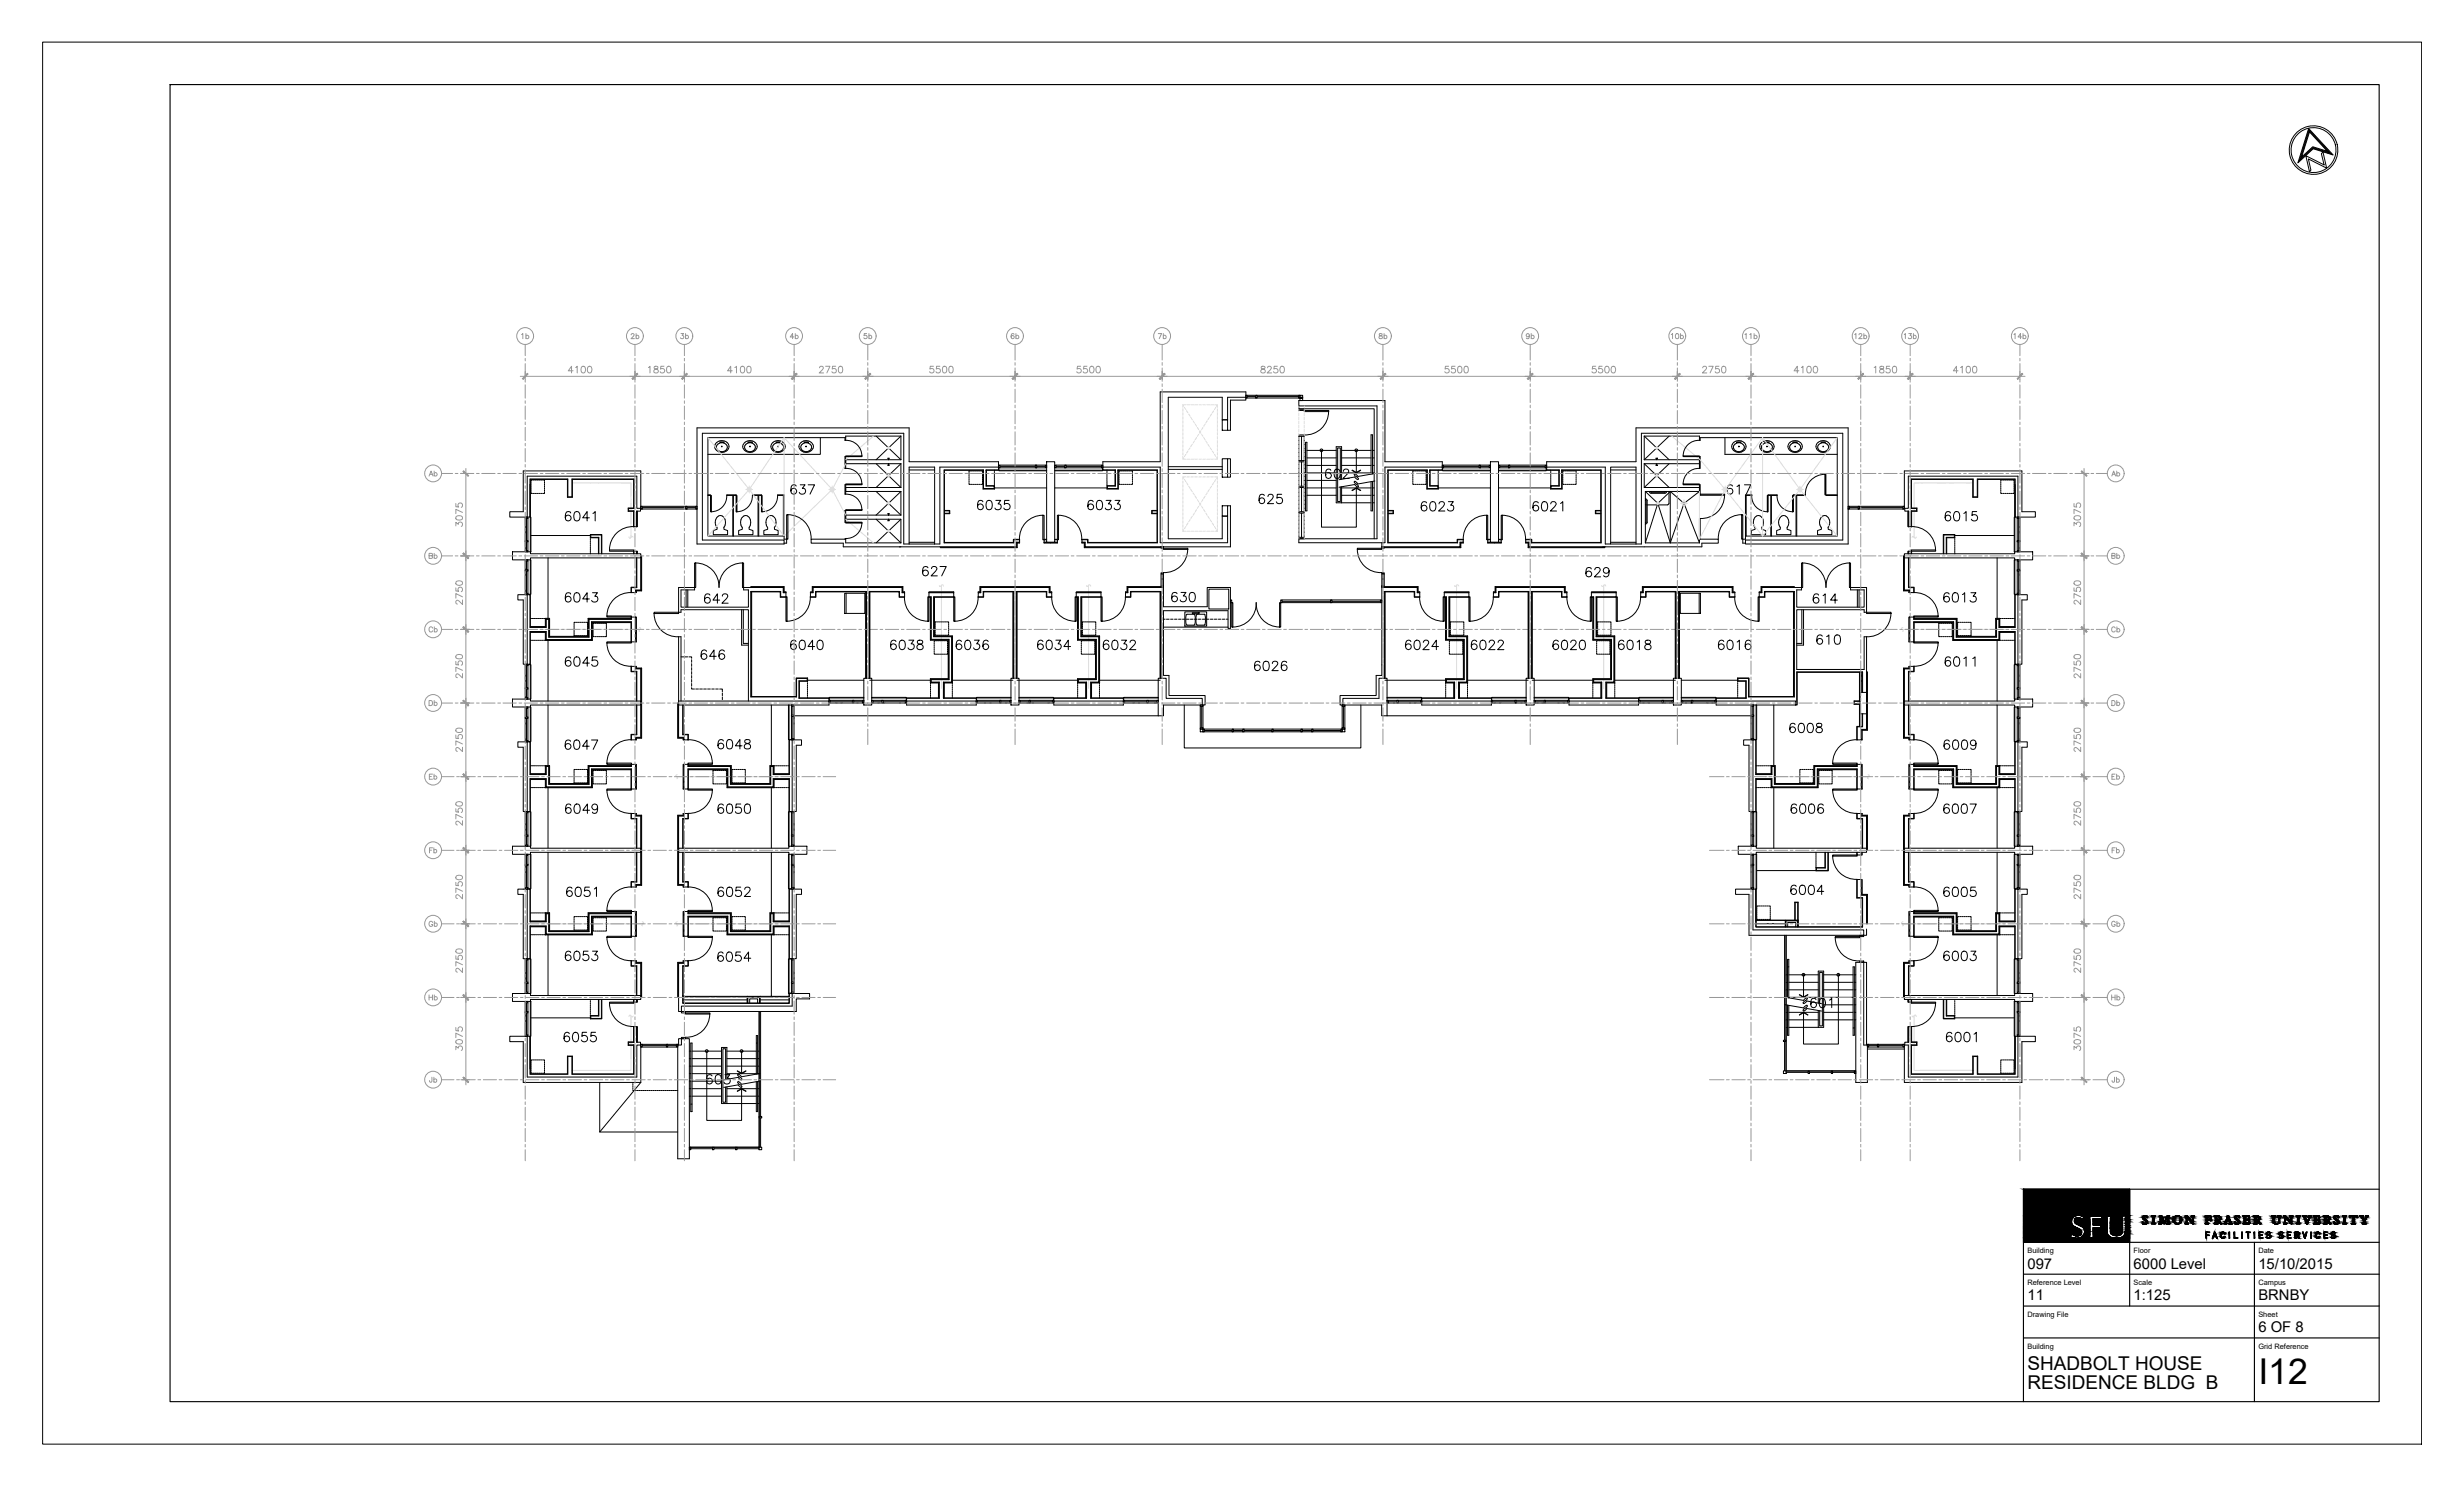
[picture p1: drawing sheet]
<svg xmlns="http://www.w3.org/2000/svg" width="737mm" height="444mm" viewBox="0 0 737 444" stroke-linecap="round" stroke-linejoin="round" font-family="sans-serif">
<defs><g id="words">
<text font-size="10.6" x="675.1" y="413.7">I12</text>
<g font-size="5.7">
<text x="606.1" y="409.5">SHADBOLT HOUSE</text>
<text x="606.1" y="415.1">RESIDENCE BLDG B</text>
</g>
<g font-size="4.4">
<text x="606.1" y="379.2">097</text>
<text x="637.8" y="379.2">6000 Level</text>
<text x="675.1" y="379.2">15/10/2015</text>
<text x="606.1" y="388.7">11</text>
<text x="637.8" y="388.7">1:125</text>
<text x="675.1" y="388.7">BRNBY</text>
<text x="675.1" y="398.1">6 OF 8</text>
</g>
<g font-size="2.2">
<text x="606.1" y="374.5">Building</text>
<text x="637.8" y="374.5">Floor</text>
<text x="675.1" y="374.5">Date</text>
<text x="606.1" y="384.1">Reference Level</text>
<text x="637.8" y="384.1">Scale</text>
<text x="675.1" y="384.1">Campus</text>
<text x="606.1" y="393.6">Drawing File</text>
<text x="675.1" y="393.6">Sheet</text>
<text x="606.1" y="403.1">Building</text>
<text x="675.1" y="403.1">Grid Reference</text>
</g>
</g></defs>
<!-- layer: FP097_6 Data|RM$TXT -->
<g fill="none" stroke="#000" stroke-width=".3">
<path d="M170.6 153.3a.85 .85 0 0 0-1.2-.3 2.26 2.26 0 0 0 0 2.6 .87 .87 0 0 0 1.3-.4 .87 .87 0 0 0-.6-1.2 .87 .87 0 0 0-1.1 .8M171.9 153a.93 .93 0 0 1 1.4 .5 1.79 1.79 0 0 1-.7 2.2h-.3a1.46 1.46 0 0 1-.6-2.2zM176.2 154.8h-2l1.3-1.9v2.8M177.2 153.5l.7-.6v2.8M238 145.3a.79 .79 0 0 0-.8-.4 .79 .79 0 0 0-.6 .5 1.69 1.69 0 0 0 .6 2.3 .86 .86 0 0 0 1-.8 .86 .86 0 0 0-.8-.9 .86 .86 0 0 0-1 .8M239.2 144.9h1.5l-.8 1.1a.94 .94 0 0 1 .9 1.3 .94 .94 0 0 1-1.6 .3l-.3-.4M241.6 144.9h1.9l-1.4 2.8M293.8 150a.85 .85 0 0 0-1.2-.3 2.26 2.26 0 0 0 0 2.5 .87 .87 0 0 0 1.3-.3 .87 .87 0 0 0-.6-1.2 .87 .87 0 0 0-1.1 .7M295.1 149.7a.93 .93 0 0 1 1.4 .4 1.79 1.79 0 0 1-.7 2.3h-.2a1.46 1.46 0 0 1-.7-2.3zM297.7 149.6h1.5l-.8 1a.94 .94 0 0 1 .8 1.3 .94 .94 0 0 1-1.5 .3l-.3-.3M301.7 149.6h-1.3l-.2 1.2a.99 .99 0 0 1 1.5-.1 .99 .99 0 0 1-.2 1.5 .99 .99 0 0 1-1.4-.3M326.8 150a.85 .85 0 0 0-1.2-.3 2.26 2.26 0 0 0 0 2.5 .87 .87 0 0 0 1.3-.3 .87 .87 0 0 0-.6-1.2 .87 .87 0 0 0-1.1 .7"/>
<path d="M328.1 149.7a.93 .93 0 0 1 1.4 .4 1.79 1.79 0 0 1-.7 2.3h-.3a1.46 1.46 0 0 1-.6-2.3zM330.7 149.6h1.4l-.8 1a.94 .94 0 0 1 .9 1.3 .94 .94 0 0 1-1.5 .3l-.3-.3M333.3 149.6h1.5l-.8 1a.94 .94 0 0 1 .9 1.3 .94 .94 0 0 1-1.6 .3l-.2-.3M378 148.1a.82 .82 0 0 0-1.2-.2 1.72 1.72 0 0 0 .3 2.7 .85 .85 0 0 0 1-.8 .85 .85 0 0 0-.8-.9 .85 .85 0 0 0-.9 .7M379.1 148.4l.1-.4 .4-.2 .9 .2a.93 .93 0 0 1-.3 1.2l-1.3 1.4h1.8M383.2 147.8h-1.4l-.1 1.1a.98 .98 0 0 1 1.5 .1 .98 .98 0 0 1-.2 1.4 .98 .98 0 0 1-1.4-.4M397.8 140.6a.79 .79 0 0 0-.7-.4 .79 .79 0 0 0-.7 .5 1.65 1.65 0 0 0 .7 2.3 .86 .86 0 0 0 .9-.8 .86 .86 0 0 0-.8-.9 .86 .86 0 0 0-.9 .8M399.2 140.3a.9 .9 0 0 1 1.3 .4 1.43 1.43 0 0 1-.9 2.3 1.57 1.57 0 0 1-.7-2.3zM401.6 140.9l.1-.4 .4-.3 1 .3a.87 .87 0 0 1-.3 1.2l-1.3 1.3h1.9M426.5 150.3a.84 .84 0 0 0-1.2-.2 1.65 1.65 0 0 0 .4 2.7 .87 .87 0 0 0 .9-.9 .87 .87 0 0 0-.8-.9 .87 .87 0 0 0-.9 .8M427.8 150.1a.89 .89 0 0 1 1.3 .4 1.41 1.41 0 0 1-.9 2.3 1.76 1.76 0 0 1-.4-2.7zM430.2 150.6l.1-.4a.87 .87 0 0 1 1.5 .3l-.4 .9-1.3 1.4h1.8"/>
<path d="M433 150h1.5l-.8 1a.94 .94 0 0 1 .8 1.3 .94 .94 0 0 1-1.5 .3l-.3-.4M459.9 150.3a.82 .82 0 0 0-.8-.4 .82 .82 0 0 0-.7 .6 1.62 1.62 0 0 0 .7 2.3 .87 .87 0 0 0 .9-.9 .87 .87 0 0 0-.8-.9 .87 .87 0 0 0-.9 .8M461.2 150.1a.93 .93 0 0 1 1.3 .4 1.41 1.41 0 0 1-.9 2.3 1.51 1.51 0 0 1-.7-2.3zM463.6 150.6l.1-.4 .4-.2h.6l.5 .5-.4 .9-1.3 1.4h1.8M466.5 150.5l.7-.5v2.8M517.9 145.3a.79 .79 0 0 0-.8-.4 .79 .79 0 0 0-.6 .5 1.69 1.69 0 0 0 .6 2.3 .86 .86 0 0 0 1-.8 .86 .86 0 0 0-.8-.9 .86 .86 0 0 0-1 .8M519.3 145.4l.6-.5v2.8M521.5 144.9h1.9l-1.3 2.8M583.1 153.3a.79 .79 0 0 0-1.2-.3 1.72 1.72 0 0 0 .4 2.7 .85 .85 0 0 0 .9-.7 .85 .85 0 0 0-.8-1 .85 .85 0 0 0-.9 .8M584.4 153a.88 .88 0 0 1 1.3 .5 2.38 2.38 0 0 1-.2 2.1 .9 .9 0 0 1-1.3-.4 2.14 2.14 0 0 1 .2-2.2zM587.1 153.5l.7-.6v2.8M590.9 152.9h-1.3l-.1 1.2a.98 .98 0 0 1 1.5 .1 .98 .98 0 0 1-.3 1.4 .98 .98 0 0 1-1.4-.4"/>
<path d="M170.6 177.6a.85 .85 0 0 0-1.2-.3 2.26 2.26 0 0 0 0 2.5 .87 .87 0 0 0 1.3-.3 .87 .87 0 0 0-.6-1.2 .87 .87 0 0 0-1.1 .7M171.9 177.3a.93 .93 0 0 1 1.4 .4 1.79 1.79 0 0 1-.7 2.3h-.3a1.46 1.46 0 0 1-.6-2.3zM176.2 179h-2l1.3-1.8v2.8M177.1 177.2h1.5l-.8 1a.94 .94 0 0 1 .9 1.3 .94 .94 0 0 1-1.6 .3l-.2-.3M212.2 177.9a.84 .84 0 0 0-1.2-.3 1.65 1.65 0 0 0 .4 2.7 .87 .87 0 0 0 .9-.8 .87 .87 0 0 0-.8-.9 .87 .87 0 0 0-.9 .8M215.1 179.4h-2l1.4-1.9v2.8M215.9 178.2l.2-.4a.87 .87 0 0 1 1.5 .3l-.5 .9-1.3 1.3h1.9M277.4 169.7a.83 .83 0 0 0-.8-.4 .83 .83 0 0 0-.7 .6 1.65 1.65 0 0 0 .7 2.2 .88 .88 0 0 0 1-.8 .88 .88 0 0 0-.9-.9 .88 .88 0 0 0-.9 .8M278.5 170l.5-.7h.5l.6 .6-.4 .9-1.4 1.3h1.9M281 169.3h1.9l-1.4 2.8M351.9 177.5a.83 .83 0 0 0-.8-.4 .83 .83 0 0 0-.7 .5 1.65 1.65 0 0 0 .7 2.3 .88 .88 0 0 0 .9-.8 .88 .88 0 0 0-.8-1 .88 .88 0 0 0-.9 .9M353.1 177.1h1.4l-.8 1.1a.94 .94 0 0 1 .8 1.4 .94 .94 0 0 1-1.6 0l-.1-.3"/>
<path d="M355.9 177.2a.95 .95 0 0 1 1.3 .4 1.85 1.85 0 0 1-.7 2.3h-.2a1.54 1.54 0 0 1-.7-2.3zM475.7 170.1a.85 .85 0 0 0-1.2-.3 2.28 2.28 0 0 0 0 2.5 .87 .87 0 0 0 1.3-.4 .87 .87 0 0 0-.6-1.2 .87 .87 0 0 0-1.1 .8M476.8 170.3l.1-.4a.89 .89 0 0 1 1.2-.1l.3 .4-.2 .5-1.6 1.7h1.9M481 170.6a.87 .87 0 0 1-1.2 .7 .87 .87 0 0 1-.3-1.3 .87 .87 0 0 1 1.4 .1 1.91 1.91 0 0 1-.7 2.3l-.6-.1-.2-.2M543.6 177.9a.82 .82 0 0 0-1.1-.3 1.59 1.59 0 0 0 .5 2.7 .87 .87 0 0 0 .8-.9 .87 .87 0 0 0-.9-.8 .87 .87 0 0 0-.9 .8M545 178.1l.6-.6v2.8M549.3 179.4h-2.1l1.4-1.9v2.8M582.7 177.6a.81 .81 0 0 0-1.2-.3 1.65 1.65 0 0 0 .4 2.7 .87 .87 0 0 0 .9-.8 .87 .87 0 0 0-.8-1 .87 .87 0 0 0-.9 .8M584 177.3a.93 .93 0 0 1 1.3 .4 2.38 2.38 0 0 1-.2 2.1 .95 .95 0 0 1-1.4-.3 2.45 2.45 0 0 1 .3-2.2zM586.7 177.7l.6-.5v2.8M589.2 177.2h1.5l-.8 1a.94 .94 0 0 1 .8 1.3 .94 .94 0 0 1-1.5 .3l-.3-.3M170.6 196.7a.83 .83 0 0 0-.8-.4 .83 .83 0 0 0-.7 .6 1.65 1.65 0 0 0 .7 2.3 .88 .88 0 0 0 .9-.9 .88 .88 0 0 0-.8-.9 .88 .88 0 0 0-.9 .8"/>
<path d="M171.9 196.5a.95 .95 0 0 1 1.4 .4 2.49 2.49 0 0 1-.3 2.1 .93 .93 0 0 1-1.3-.4 2.38 2.38 0 0 1 .2-2.1zM176.2 198.2h-2l1.4-1.8v2.8M178.5 196.4h-1.4l-.1 1.1a.99 .99 0 0 1 1.5 0 .99 .99 0 0 1-.2 1.5 .99 .99 0 0 1-1.4-.4M211.2 194.7a.8 .8 0 0 0-.8-.4 .8 .8 0 0 0-.7 .5 1.65 1.65 0 0 0 .7 2.3 .88 .88 0 0 0 .9-.8 .88 .88 0 0 0-.8-.9 .88 .88 0 0 0-.9 .8M214.1 196.2h-2l1.3-1.9v2.8M216.5 194.7a.8 .8 0 0 0-.7-.4 .8 .8 0 0 0-.7 .5 1.65 1.65 0 0 0 .6 2.3 .88 .88 0 0 0 1-.8 .88 .88 0 0 0-.8-.9 .88 .88 0 0 0-1 .8M238 191.8a.76 .76 0 0 0-1.2-.3 1.59 1.59 0 0 0 .5 2.7 .88 .88 0 0 0 .8-.9 .88 .88 0 0 0-.9-.9 .88 .88 0 0 0-.9 .9M239.3 191.5a.84 .84 0 0 1 1.3 .4 1.85 1.85 0 0 1-.7 2.3h-.2a1.77 1.77 0 0 1-.4-2.7zM243.5 193.3h-1.9l1.3-1.9v2.8M244.6 191.5a.84 .84 0 0 1 1.4 .4 1.85 1.85 0 0 1-.7 2.3h-.3a1.77 1.77 0 0 1-.4-2.7zM267.8 191.8a.8 .8 0 0 0-.7-.5 .8 .8 0 0 0-.7 .6 1.65 1.65 0 0 0 .6 2.3 .88 .88 0 0 0 1-.8 .88 .88 0 0 0-.8-1 .88 .88 0 0 0-1 .9M269.2 191.5a.88 .88 0 0 1 1.3 .4 1.85 1.85 0 0 1-.7 2.3h-.2a1.82 1.82 0 0 1-.4-2.7z"/>
<path d="M271.7 191.4h1.5l-.8 1.1a.94 .94 0 0 1 .8 1.4 .94 .94 0 0 1-1.6 0l-.2-.3M274.4 191.5a.58 .58 0 0 0 .2 1 1.02 1.02 0 0 1 1.1 .3 1.02 1.02 0 0 1 .1 1.1 .99 .99 0 0 1-1 .3 .99 .99 0 0 1-.7-.9 1.2 1.2 0 0 1 1.3-.8l.3-.2 .1-.5a1.01 1.01 0 0 0-1.4-.3zM287.4 191.8l-.1-.3a.84 .84 0 0 0-1.3 .4 1.65 1.65 0 0 0 .6 2.3 .86 .86 0 0 0 1-.8 .86 .86 0 0 0-.8-.9 .86 .86 0 0 0-1 .8M288.8 191.5a.83 .83 0 0 1 1.3 .4 1.43 1.43 0 0 1-1 2.3 1.85 1.85 0 0 1-.3-2.7zM291.3 191.4h1.4l-.7 1.1a.91 .91 0 0 1 .6 1.4 .91 .91 0 0 1-1.6-.3M295.4 191.8l-.1-.3a.84 .84 0 0 0-1.3 .4 1.65 1.65 0 0 0 .6 2.3 .86 .86 0 0 0 1-.8 .86 .86 0 0 0-.8-.9 .86 .86 0 0 0-1 .8M311.8 191.8a.8 .8 0 0 0-.8-.5 .8 .8 0 0 0-.7 .6 1.65 1.65 0 0 0 .7 2.3 .88 .88 0 0 0 .9-.8 .88 .88 0 0 0-.8-1 .88 .88 0 0 0-.9 .9M313.1 191.5a.88 .88 0 0 1 1.4 .4 1.85 1.85 0 0 1-.7 2.3h-.3a1.85 1.85 0 0 1-.4-2.7zM315.6 191.4h1.5l-.8 1.1a.91 .91 0 0 1 .7 1.4 .91 .91 0 0 1-1.6-.3M320 193.3h-1.9l1.3-1.9v2.8M331.4 191.8a.76 .76 0 0 0-1.2-.3 1.59 1.59 0 0 0 .6 2.7 .88 .88 0 0 0 .8-.9 .88 .88 0 0 0-.9-.9 .88 .88 0 0 0-.9 .9M332.7 191.5a.88 .88 0 0 1 1.4 .4 1.85 1.85 0 0 1-.7 2.3h-.2a1.82 1.82 0 0 1-.5-2.7z"/>
<path d="M335.3 191.4h1.5l-.8 1.1a.94 .94 0 0 1 .8 1.4 .94 .94 0 0 1-1.6 0l-.2-.3M337.8 192l.6-.6h.5l.4 .3a.85 .85 0 0 1-.3 1.1l-1.3 1.4h1.9M376.6 198a.83 .83 0 0 0-.7-.3 .83 .83 0 0 0-.7 .5 1.65 1.65 0 0 0 .6 2.3 .88 .88 0 0 0 1-.8 .88 .88 0 0 0-.8-1 .88 .88 0 0 0-1 .8M378 197.8a.95 .95 0 0 1 1.3 .4 2.45 2.45 0 0 1-.2 2.1 .93 .93 0 0 1-1.4-.4 2.38 2.38 0 0 1 .3-2.1zM380.4 198.3l.1-.4a.89 .89 0 0 1 1.5 .3l-.2 .5-1.6 1.8h1.9M384.6 198a.83 .83 0 0 0-.7-.3 .83 .83 0 0 0-.7 .5 1.65 1.65 0 0 0 .6 2.3 .88 .88 0 0 0 1-.8 .88 .88 0 0 0-.8-1 .88 .88 0 0 0-1 .8M421.8 191.8a.75 .75 0 0 0-1.2-.3 1.59 1.59 0 0 0 .5 2.7 .88 .88 0 0 0 .8-.9 .88 .88 0 0 0-.8-.9 .88 .88 0 0 0-.9 .9M423.1 191.5a.84 .84 0 0 1 1.3 .4 1.85 1.85 0 0 1-.6 2.3h-.3a1.77 1.77 0 0 1-.4-2.7zM425.5 192v-.1a.95 .95 0 0 1 1.1-.5l.4 .3a.88 .88 0 0 1-.3 1.1l-1.3 1.4h1.8M430 193.3h-2l1.4-1.9v2.8M441.5 191.8a.8 .8 0 0 0-.8-.5 .8 .8 0 0 0-.7 .6 1.65 1.65 0 0 0 .6 2.3 .88 .88 0 0 0 1-.8 .88 .88 0 0 0-.8-1 .88 .88 0 0 0-1 .9M442.8 191.5a.88 .88 0 0 1 1.3 .4 1.85 1.85 0 0 1-.7 2.3h-.2a1.82 1.82 0 0 1-.4-2.7z"/>
<path d="M445.2 192l.5-.6a.95 .95 0 0 1 1.1 .5l-.4 .9-1.3 1.4h1.8M447.8 192l.6-.6a.95 .95 0 0 1 1.1 .5l-.5 .9-1.3 1.4h1.9M465.8 191.8a.75 .75 0 0 0-1.1-.3 1.59 1.59 0 0 0 .5 2.7 .88 .88 0 0 0 .8-.9 .88 .88 0 0 0-.9-.9 .88 .88 0 0 0-.9 .9M467.2 191.5a.84 .84 0 0 1 1.3 .4 1.85 1.85 0 0 1-.7 2.3h-.2a1.77 1.77 0 0 1-.4-2.7zM469.6 192v-.1a.95 .95 0 0 1 1.1-.5l.3 .3a.88 .88 0 0 1-.2 1.1l-1.4 1.4h1.9M472.5 191.5a.84 .84 0 0 1 1.3 .4 1.85 1.85 0 0 1-.6 2.3h-.3a1.77 1.77 0 0 1-.4-2.7zM485.4 191.8a.76 .76 0 0 0-1.1-.3 1.59 1.59 0 0 0 .5 2.7 .88 .88 0 0 0 .8-.9 .88 .88 0 0 0-.9-.9 .88 .88 0 0 0-.9 .9M486.7 191.5a.88 .88 0 0 1 1.4 .4 1.85 1.85 0 0 1-.7 2.3h-.2a1.82 1.82 0 0 1-.5-2.7zM489.4 191.9l.7-.5v2.8M492 191.5l-.2 .5 .5 .5a.99 .99 0 0 1 1.1 .3 .99 .99 0 0 1-.1 1.2 1.09 1.09 0 0 1-1.6-.4 1.07 1.07 0 0 1 1.4-1.1 .58 .58 0 0 0 .2-1l-.4-.1zM515.3 191.8a.8 .8 0 0 0-.8-.5 .8 .8 0 0 0-.7 .6 1.65 1.65 0 0 0 .7 2.3 .88 .88 0 0 0 1-.8 .88 .88 0 0 0-.8-1 .88 .88 0 0 0-1 .9M516.6 191.5a.88 .88 0 0 1 1.4 .4 1.85 1.85 0 0 1-.7 2.3h-.2a1.82 1.82 0 0 1-.5-2.7z"/>
<path d="M519.3 191.9l.7-.5v2.8M523.3 191.8a.8 .8 0 0 0-.8-.5 .8 .8 0 0 0-.7 .6 1.65 1.65 0 0 0 .7 2.3 .88 .88 0 0 0 1-.8 .88 .88 0 0 0-.8-1 .88 .88 0 0 0-1 .9M544.7 190.2a.83 .83 0 0 0-.7-.4 .83 .83 0 0 0-.7 .5 1.65 1.65 0 0 0 .6 2.3 .88 .88 0 0 0 1-.8 .88 .88 0 0 0-.8-1 .88 .88 0 0 0-1 .9M546.1 190.3l.6-.5v2.8M548.7 189.9a.95 .95 0 0 1 1.4 .4 2.49 2.49 0 0 1-.3 2.2 .93 .93 0 0 1-1.3-.5 2.38 2.38 0 0 1 .2-2.1zM583.1 196.7a.79 .79 0 0 0-.8-.4 .79 .79 0 0 0-.7 .6 1.69 1.69 0 0 0 .7 2.3 .86 .86 0 0 0 .9-.8 .86 .86 0 0 0-.8-1 .86 .86 0 0 0-.9 .8M584.4 196.5a.9 .9 0 0 1 1.3 .4 2.49 2.49 0 0 1-.2 2.1 .88 .88 0 0 1-1.3-.4 2.08 2.08 0 0 1 .2-2.1zM587.1 196.9l.7-.5v2.8M589.7 196.9l.7-.5v2.8M536.6 216.6a.79 .79 0 0 0-.7-.4 .79 .79 0 0 0-.7 .5 1.65 1.65 0 0 0 .7 2.3 .86 .86 0 0 0 .9-.8 .86 .86 0 0 0-.8-.9 .86 .86 0 0 0-.9 .8M538 216.3a.9 .9 0 0 1 1.3 .4 1.43 1.43 0 0 1-.9 2.3 1.77 1.77 0 0 1-.4-2.7zM540.6 216.3a.9 .9 0 0 1 1.4 .4 1.43 1.43 0 0 1-1 2.3 1.77 1.77 0 0 1-.4-2.7z"/>
<path d="M543.2 216.3a.58 .58 0 0 0 .2 1 1 1 0 0 1 1.2 .4 1 1 0 0 1-.1 1.2 1.14 1.14 0 0 1-1.6-.4 1.4 1.4 0 0 1 1.6-1.4l.1-.5a1.04 1.04 0 0 0-1.4-.3zM170.6 221.6a.83 .83 0 0 0-.8-.4 .83 .83 0 0 0-.7 .5 1.65 1.65 0 0 0 .7 2.3 .88 .88 0 0 0 .9-.8 .88 .88 0 0 0-.8-.9 .88 .88 0 0 0-.9 .8M171.9 221.3a.95 .95 0 0 1 1.3 .4 1.85 1.85 0 0 1-.6 2.3h-.3a1.57 1.57 0 0 1-.7-2.3zM176.1 223.1h-1.9l1.3-1.9v2.8M176.8 221.2h1.9l-1.4 2.8M216.2 221.5a.81 .81 0 0 0-1.1-.3 1.65 1.65 0 0 0 .3 2.7 .87 .87 0 0 0 1-.8 .87 .87 0 0 0-.8-1 .87 .87 0 0 0-1 .8M217.6 221.2a.93 .93 0 0 1 1.3 .4 2.38 2.38 0 0 1-.2 2.1 .95 .95 0 0 1-1.4-.3 2.49 2.49 0 0 1 .3-2.2zM221.8 222.9h-2l1.4-1.8v2.8M222.8 221.2a.56 .56 0 0 0 .3 .9 1.17 1.17 0 0 1 1.3 1.3 .93 .93 0 0 1-1.2 .5 .93 .93 0 0 1-.6-1.2l1.3-.6a.57 .57 0 0 0 .2-.9zM582.7 221.6a.79 .79 0 0 0-.7-.4 .79 .79 0 0 0-.7 .5 1.65 1.65 0 0 0 .7 2.3 .86 .86 0 0 0 .9-.8 .86 .86 0 0 0-.8-.9 .86 .86 0 0 0-.9 .8M584.1 221.3a.9 .9 0 0 1 1.3 .4 1.43 1.43 0 0 1-.9 2.3 1.57 1.57 0 0 1-.7-2.3zM586.7 221.3a.9 .9 0 0 1 1.4 .4 1.43 1.43 0 0 1-1 2.3 1.57 1.57 0 0 1-.6-2.3z"/>
<path d="M590.7 222.1a.85 .85 0 0 1-1.2 .7 .85 .85 0 0 1-.3-1.3 .85 .85 0 0 1 1.4 .1 2.7 2.7 0 0 1-.3 2.3 .79 .79 0 0 1-1.1-.3M170.6 240.7a.82 .82 0 0 0-1.1-.2 1.72 1.72 0 0 0 .3 2.6 .85 .85 0 0 0 1-.7 .85 .85 0 0 0-.8-1 .85 .85 0 0 0-.9 .8M172 240.5a.88 .88 0 0 1 1.3 .4 2.38 2.38 0 0 1-.2 2.1 .9 .9 0 0 1-1.4-.4 2.14 2.14 0 0 1 .3-2.1zM176.3 242.2h-2.1l1.4-1.9v2.8M178.6 241.3a.87 .87 0 0 1-1.2 .7 .87 .87 0 0 1-.3-1.4 .87 .87 0 0 1 1.4 .1 2.65 2.65 0 0 1-.2 2.3 .82 .82 0 0 1-1.2-.2M216.2 240.7a.84 .84 0 0 0-1.1-.2 1.65 1.65 0 0 0 .3 2.6 .87 .87 0 0 0 1-.8 .87 .87 0 0 0-.8-.9 .87 .87 0 0 0-1 .8M217.6 240.5a.93 .93 0 0 1 1.3 .4 2.38 2.38 0 0 1-.2 2.1 .95 .95 0 0 1-1.4-.4 2.45 2.45 0 0 1 .3-2.1zM221.4 240.3h-1.3l-.1 1.2a.99 .99 0 0 1 1.5 0 .99 .99 0 0 1-.2 1.5 .99 .99 0 0 1-1.5-.4M222.9 240.5a.93 .93 0 0 1 1.3 .4 2.38 2.38 0 0 1-.2 2.1 .95 .95 0 0 1-1.4-.4 2.45 2.45 0 0 1 .3-2.1zM537 240.7a.82 .82 0 0 0-.8-.4 .82 .82 0 0 0-.6 .6 1.62 1.62 0 0 0 .6 2.2 .87 .87 0 0 0 1-.8 .87 .87 0 0 0-.8-.9 .87 .87 0 0 0-1 .8M538.4 240.5a.93 .93 0 0 1 1.3 .4 1.79 1.79 0 0 1-.7 2.2h-.2a1.46 1.46 0 0 1-.7-2.2zM541 240.5a.93 .93 0 0 1 1.4 .4 1.79 1.79 0 0 1-.7 2.2h-.3a1.46 1.46 0 0 1-.6-2.2z"/>
<path d="M545 240.7a.82 .82 0 0 0-.8-.4 .82 .82 0 0 0-.6 .6 1.62 1.62 0 0 0 .6 2.2 .87 .87 0 0 0 1-.8 .87 .87 0 0 0-.8-.9 .87 .87 0 0 0-1 .8M582.7 240.7a.84 .84 0 0 0-1.2-.2 1.65 1.65 0 0 0 .4 2.6 .87 .87 0 0 0 .9-.8 .87 .87 0 0 0-.8-.9 .87 .87 0 0 0-.9 .8M584 240.5a.93 .93 0 0 1 1.3 .4 2.38 2.38 0 0 1-.2 2.1 .95 .95 0 0 1-1.4-.4 2.45 2.45 0 0 1 .3-2.1zM586.7 240.5a.93 .93 0 0 1 1.3 .4 2.38 2.38 0 0 1-.2 2.1 .95 .95 0 0 1-1.4-.4 2.45 2.45 0 0 1 .3-2.1zM588.9 240.3h1.9l-1.3 2.8M171 265.6a.82 .82 0 0 0-1.2-.3 1.59 1.59 0 0 0 .5 2.7 .87 .87 0 0 0 .8-.9 .87 .87 0 0 0-.8-.8 .87 .87 0 0 0-.9 .8M172.3 265.3a.89 .89 0 0 1 1.4 .4 2.38 2.38 0 0 1-.3 2.2 .95 .95 0 0 1-1.4-.4 2.29 2.29 0 0 1 .3-2.2zM176.2 265.2h-1.3l-.2 1.2a.99 .99 0 0 1 1.5 0 .99 .99 0 0 1-.2 1.4 .99 .99 0 0 1-1.4-.3M177.7 265.7l.6-.5v2.8M216.2 265.6a.84 .84 0 0 0-1.1-.3 1.65 1.65 0 0 0 .3 2.7 .87 .87 0 0 0 1-.8 .87 .87 0 0 0-.8-.9 .87 .87 0 0 0-1 .8M217.6 265.3a.93 .93 0 0 1 1.3 .4 2.38 2.38 0 0 1-.2 2.2 .95 .95 0 0 1-1.4-.4 2.45 2.45 0 0 1 .3-2.2zM221.4 265.2h-1.3l-.1 1.2a.99 .99 0 0 1 1.5 0 .99 .99 0 0 1-.2 1.4 .99 .99 0 0 1-1.5-.3"/>
<path d="M222.6 265.9l.2-.5a.87 .87 0 0 1 1.4 .3l-.3 1-1.4 1.3h1.9M537 265a.82 .82 0 0 0-1.2-.3 1.65 1.65 0 0 0 .4 2.7 .87 .87 0 0 0 .9-.8 .87 .87 0 0 0-.8-.9 .87 .87 0 0 0-1 .8M538.3 264.7a.89 .89 0 0 1 1.3 .4 1.41 1.41 0 0 1-.9 2.3 1.76 1.76 0 0 1-.4-2.7zM541 264.7a.89 .89 0 0 1 1.3 .4 1.41 1.41 0 0 1-.9 2.3 1.76 1.76 0 0 1-.4-2.7zM545.2 266.5h-2l1.4-1.9v2.8M582.7 265.6a.84 .84 0 0 0-1.2-.3 1.65 1.65 0 0 0 .4 2.7 .87 .87 0 0 0 .9-.8 .87 .87 0 0 0-.8-.9 .87 .87 0 0 0-.9 .8M584 265.3a.93 .93 0 0 1 1.3 .4 2.38 2.38 0 0 1-.2 2.2 .95 .95 0 0 1-1.4-.4 2.45 2.45 0 0 1 .3-2.2zM586.7 265.3a.93 .93 0 0 1 1.3 .4 2.38 2.38 0 0 1-.2 2.2 .95 .95 0 0 1-1.4-.4 2.45 2.45 0 0 1 .3-2.2zM590.6 265.2h-1.4l-.1 1.2a.99 .99 0 0 1 1.5 0 .99 .99 0 0 1-.2 1.4 .99 .99 0 0 1-1.5-.3M170.6 284.7a.8 .8 0 0 0-.8-.4 .8 .8 0 0 0-.7 .6 1.65 1.65 0 0 0 .7 2.3 .88 .88 0 0 0 .9-.8 .88 .88 0 0 0-.8-1 .88 .88 0 0 0-.9 .8M171.9 284.5a.88 .88 0 0 1 1.4 .4 1.85 1.85 0 0 1-.7 2.3h-.3a1.82 1.82 0 0 1-.4-2.7zM175.8 284.3h-1.3l-.2 1.3a.99 .99 0 0 1 1.5-.1 .99 .99 0 0 1-.2 1.5 .99 .99 0 0 1-1.4-.4"/>
<path d="M177.1 284.3h1.5l-.8 1.1a.94 .94 0 0 1 .8 1.4 .94 .94 0 0 1-1.6 .1l-.1-.3M216.2 285a.79 .79 0 0 0-1.2-.3 2.26 2.26 0 0 0 0 2.5 .87 .87 0 0 0 1.2-.3 .87 .87 0 0 0-.5-1.2 .87 .87 0 0 0-1.1 .7M217.5 284.7a.88 .88 0 0 1 1.3 .4 1.3 1.3 0 0 1 .2 1.6 1.3 1.3 0 0 1-1.5 .5 2.07 2.07 0 0 1 0-2.5zM221.4 284.6h-1.4l-.1 1.2a1 1 0 0 1 1.5 0 1 1 0 0 1-.2 1.5 1 1 0 0 1-1.4-.4M224.5 286.4h-2.1l1.4-1.8v2.8M542.9 298.8a.79 .79 0 0 0-1.2-.3 2.28 2.28 0 0 0 0 2.6 .87 .87 0 0 0 1.3-.4 .87 .87 0 0 0-.6-1.2 .87 .87 0 0 0-1.1 .8M544.2 298.5a.88 .88 0 0 1 1.3 .5 1.3 1.3 0 0 1 .2 1.5 1.3 1.3 0 0 1-1.5 .6 2.07 2.07 0 0 1 0-2.6zM546.9 299l.7-.6v2.8M582.7 284.7a.76 .76 0 0 0-1.2-.2 1.59 1.59 0 0 0 .5 2.7 .88 .88 0 0 0 .8-.9 .88 .88 0 0 0-.8-.9 .88 .88 0 0 0-.9 .8M584 284.5a.88 .88 0 0 1 1.3 .4 1.85 1.85 0 0 1-.6 2.3h-.3a1.82 1.82 0 0 1-.4-2.7zM586.7 284.5a.88 .88 0 0 1 1.3 .4 1.85 1.85 0 0 1-.7 2.3h-.2a1.82 1.82 0 0 1-.4-2.7zM589.2 284.3h1.5l-.8 1.1a.94 .94 0 0 1 .8 1.4 .94 .94 0 0 1-1.6 .1l-.2-.3"/>
<path d="M170.2 309a.75 .75 0 0 0-1.2-.2 1.62 1.62 0 0 0 .5 2.6 .86 .86 0 0 0 .8-.9 .86 .86 0 0 0-.8-.8 .86 .86 0 0 0-.9 .8M171.5 308.8a.83 .83 0 0 1 1.3 .3 1.9 1.9 0 0 1-.6 2.3h-.3a1.77 1.77 0 0 1-.4-2.6zM175.4 308.6h-1.3l-.2 1.2a.98 .98 0 0 1 1.5 0 .98 .98 0 0 1-.2 1.5 .98 .98 0 0 1-1.4-.4M178.1 308.6h-1.4l-.1 1.2a.98 .98 0 0 1 1.5 0 .98 .98 0 0 1-.2 1.5 .98 .98 0 0 1-1.5-.4M583.5 309a.8 .8 0 0 0-.8-.4 .8 .8 0 0 0-.7 .5 1.65 1.65 0 0 0 .7 2.3 .88 .88 0 0 0 .9-.8 .88 .88 0 0 0-.8-.9 .88 .88 0 0 0-.9 .8M584.8 308.8a.88 .88 0 0 1 1.3 .3 1.85 1.85 0 0 1-.6 2.3h-.3a1.82 1.82 0 0 1-.4-2.6zM587.5 308.8a.88 .88 0 0 1 1.3 .3 1.85 1.85 0 0 1-.7 2.3h-.2a1.82 1.82 0 0 1-.4-2.6zM590.1 309.1l.7-.5v2.8M212.9 321.6a.83 .83 0 0 0-.8-.4 .83 .83 0 0 0-.7 .5 1.65 1.65 0 0 0 .6 2.3 .88 .88 0 0 0 1-.8 .88 .88 0 0 0-.8-.9 .88 .88 0 0 0-1 .8M214.2 321.4a.95 .95 0 0 1 1.3 .3 1.83 1.83 0 0 1-.7 2.3h-.3a1.57 1.57 0 0 1-.6-2.3zM216.7 321.2h1.4l-.7 1.1a.94 .94 0 0 1 .8 1.3 .94 .94 0 0 1-1.5 .3l-.2-.4"/>
</g>
<!-- layer: FP097_6|AGL -->
<g fill="none" stroke="#000" stroke-width=".3">
<path d="M372.4 118.2h.4v.8h-.4zM372.4 119h16.2M372.4 118.2h16.2M372.8 118.5h2.6M375.4 118.2h.4v.8h-.4zM375.8 118.5h12.4M388.2 118.2h.4v.8h-.4zM388.6 119h.1M388.6 118.2h.8v.8h-.8v.7h.8v-.7h-.8zM389 119h.1M389.4 119h.1M298.5 139h.4v.8h-.4z"/>
<path d="M298.9 139h13.6M298.9 139.4h10.6M298.9 139.8h13.6M309.5 139h.4v.8h-.4zM309.9 139.4h2.6M312.5 139h.4v.8h-.4zM315.3 139h.4v.8h-.4zM315.7 139h13.6M315.7 139.4h2.6M315.7 139.8h13.6M318.3 139h.4v.8h-.4zM318.7 139.4h10.6"/>
<path d="M329.3 139h.4v.8h-.4zM388.3 122.3h1.6v.4h-1.6zM388.3 130h1.6v.4h-1.6zM388.3 130.4v30.7h1.6v-.5h-1.6v.5M388.3 137.7h1.6v.4h-1.6zM389.1 130.4v7.3M389.1 138.1v7.2M389.9 130.4v30.7M431.2 139h.3v.8h-.3zM431.5 139h13.7M431.5 139.4h10.7M431.5 139.8h13.7"/>
<path d="M442.2 139h.4v.8h-.4zM442.6 139.4h2.6M445.2 139h.4v.8h-.4zM448 139h.4v.8h-.4zM448.4 139h13.5M448.4 139.4h2.6M448.4 139.8h13.5M451 139h.4v.8h-.4zM451.4 139.4h10.5M461.9 139h.5v.8h-.5zM157 154.6h.8v.4h-.8zM157 155v9.6"/>
<path d="M157.4 155v6.6M157.8 155v9.6M191.6 151.4h.4v.8h-.4zM191.6 152.2h16.8M191.6 151.4h16.8M192 151.7h13M205 151.4h.4v.8h-.4zM205.4 151.7h2.6M208 151.4h.4v.8h-.4zM388.3 153h1.6v.4h-1.6zM388.3 145.3h1.6v.4h-1.6zM389.1 145.7v7.3"/>
<path d="M389.1 153.4v7.2M552.5 151.4h.4v.8h-.4zM552.5 152.2h16.8M552.5 151.4h16.8M552.9 151.7h2.6M555.5 151.4h.4v.8h-.4zM555.9 151.7h13M568.9 151.4h.4v.8h-.4zM603 154.6h.8v.4h-.8zM603 155v9.6M603.5 155v6.6M603.8 155v9.6"/>
<path d="M157 164.6h.8v.3h-.8zM157 161.6h.8v.3h-.8zM157 167.4h.8v.3h-.8zM157 177.3h.8v.5h-.8zM157 170.4h.8v.3h-.8zM157 167.7v9.6M157.4 161.9v2.7M157.4 167.7v2.7M157.4 170.7v6.6M157.8 167.7v9.6M347.1 163.5h.7v.4h-.7zM347.1 171.2h.7v.4h-.7z"/>
<path d="M347.1 171.6v3.6M347.4 171.6v3.6M347.8 171.6v4h-.7v-.4h.7M367.8 179.3h.4v.8h-.4zM382.9 179.3h.4v.8h-.4zM383.3 179.3h29.4M383.3 179.8h14.5M397.8 179.3h.4v.8h-.4zM398.2 179.8h14.5M412.7 179.3h.4v.8h-.4zM413.1 163.5h.7v.4h-.7zM413.1 171.2h.7v.4h-.7z"/>
<path d="M413.1 171.6v4h.7v-.4h-.7M413.4 171.6v3.6M413.8 171.6v3.6M603 164.6h.8v.3h-.8zM603 161.6h.8v.3h-.8zM603 167.4h.8v.3h-.8zM603 177.3h.8v.5h-.8zM603 170.4h.8v.3h-.8zM603 167.7v9.6M603.5 161.9v2.7M603.5 167.7v2.7M603.5 170.7v6.6"/>
<path d="M603.8 167.7v9.6M157 198.6h.8v.4h-.8zM157 199v9.5M157.4 199v6.5M157.8 199v9.5M382.9 180.1h29.8M603 198.6h.8v.4h-.8zM603 199v9.5M603.5 199v6.5M603.8 199v9.5M157 208.5h.8v.5h-.8zM157 205.5h.8v.5h-.8z"/>
<path d="M157 211.3h.8v.5h-.8zM157 214.3h.8v.5h-.8zM157 211.8v9.6M157.4 206v2.5M157.4 211.8v2.5M157.4 214.8v6.6M157.8 211.8v9.6M236.6 210.7h.8v.5h-.8zM236.6 213.8h.8v.4h-.8zM236.6 211.2v9.6M237 211.2v2.6M237 214.2v6.6"/>
<path d="M237.4 211.2v9.6M247.8 209.4h.4v.8h-.4zM248.2 210.2h9.6M248.2 209.8h6.6M248.2 209.4h9.6M254.8 209.4h.4v.8h-.4zM255.2 209.8h2.6M257.8 209.4h.4v.8h-.4zM260.6 209.4h.4v.8h-.4zM261 210.2h9.6M261 209.8h2.6M261 209.4h9.6"/>
<path d="M263.6 209.4h.4v.8h-.4zM264 209.8h6.6M270.6 209.4h.4v.8h-.4zM291.8 209.4h.4v.8h-.4zM292.2 210.2h9.6M292.2 209.8h6.6M292.2 209.4h9.6M298.8 209.4h.4v.8h-.4zM299.2 209.8h2.6M301.8 209.4h.4v.8h-.4zM304.6 209.4h.4v.8h-.4zM305 210.2h9.6"/>
<path d="M305 209.8h2.6M305 209.4h9.6M307.6 209.4h.4v.8h-.4zM308 209.8h6.6M314.6 209.4h.4v.8h-.4zM335.8 209.4h.4v.8h-.4zM336.2 210.2h9.6M336.2 209.8h6.6M336.2 209.4h9.6M342.8 209.4h.4v.8h-.4zM343.2 209.8h2.6M345.8 209.4h.4v.8h-.4z"/>
<path d="M358.8 217.9h.8v.9h-.8zM358.8 217.6h.8v.3h-.8zM358.8 210.7h.8v.5h-.8zM358.8 210.7v7.2M359.2 211.2v6.4M359.6 217.9h.4v.9h-.4zM359.6 218.8h41.6M359.6 210.7v7.2h41.6v-7.2M360 218.4h8.3M368.3 217.9h.4v.9h-.4zM368.7 218.4h2.8M371.5 217.9h.4v.9h-.4z"/>
<path d="M371.9 218.4h8.3M380.2 217.9h.4v.9h-.4zM380.6 218.4h8.3M388.9 217.9h.4v.9h-.4zM389.3 218.4h2.8M392.1 217.9h.4v.9h-.4zM392.5 218.4h8.4M400.9 217.9h.3v.9h-.3zM401.2 217.9h.8v.9h-.8zM401.2 217.6h.8v.3h-.8zM401.2 210.7h.8v.5h-.8zM401.6 211.2v6.4"/>
<path d="M402 210.7v7.2M414.7 209.4h.3v.8h-.3zM415 210.2h9.6M415 209.8h2.6M415 209.4h9.6M417.6 209.4h.4v.8h-.4zM418 209.8h6.6M424.6 209.4h.4v.8h-.4zM445.9 209.4h.3v.8h-.3zM446.2 210.2h9.6M446.2 209.8h6.6M446.2 209.4h9.6"/>
<path d="M452.8 209.4h.4v.8h-.4zM453.2 209.8h2.6M455.8 209.4h.4v.8h-.4zM458.6 209.4h.4v.8h-.4zM459 210.2h9.6M459 209.8h2.6M459 209.4h9.6M461.6 209.4h.4v.8h-.4zM462 209.8h6.6M468.6 209.4h.5v.8h-.5zM489.8 209.4h.5v.8h-.5zM490.3 210.2h9.5"/>
<path d="M490.3 209.8h6.5M490.3 209.4h9.5M496.8 209.4h.4v.8h-.4zM497.2 209.8h2.6M499.8 209.4h.5v.8h-.5zM502.6 209.4h.4v.8h-.4zM503 210.2h9.7M503 209.8h2.6M503 209.4h9.7M505.6 209.4h.5v.8h-.5zM506.1 209.8h6.6M512.7 209.4h.3v.8h-.3z"/>
<path d="M523.5 210.7h.8v.5h-.8zM523.5 213.8h.8v.4h-.8zM523.5 211.2v9.6M523.8 211.2v2.6M523.8 214.2v6.6M524.3 211.2v9.6M603 208.5h.8v.5h-.8zM603 205.5h.8v.5h-.8zM603 211.3h.8v.5h-.8zM603 214.3h.8v.5h-.8zM603 211.8v9.6M603.5 206v2.5"/>
<path d="M603.5 211.8v2.5M603.5 214.8v6.6M603.8 211.8v9.6M157 221.4h.8v.4h-.8zM236.6 220.8h.8v.4h-.8zM523.5 220.8h.8v.4h-.8zM603 221.4h.8v.4h-.8zM157 252.6h.8v.4h-.8zM157 242.6h.8v.4h-.8zM157 249.6h.8v.4h-.8zM157 255.4h.8v.3h-.8zM157 258.4h.8v.4h-.8z"/>
<path d="M157 243v9.6M157 255.7v9.7M157.4 243v6.6M157.4 250v2.6M157.4 255.7v2.7M157.4 258.8v6.6M157.8 243v9.6M157.8 255.7v9.7M236.6 255.4h.8v.3h-.8zM236.6 258.4h.8v.4h-.8zM236.6 252.6h.8v.4h-.8zM236.6 242.6h.8v.4h-.8z"/>
<path d="M236.6 249.6h.8v.4h-.8zM236.6 243v9.6M236.6 255.7v9.7M237 243v6.6M237 250v2.6M237 255.7v2.7M237 258.8v6.6M237.4 243v9.6M237.4 255.7v9.7M523.5 255.4h.8v.3h-.8zM523.5 258.4h.8v.4h-.8zM523.5 252.6h.8v.4h-.8z"/>
<path d="M523.5 242.6h.8v.4h-.8zM523.5 249.6h.8v.4h-.8zM523.5 243v9.6M523.5 255.7v9.7M523.8 243v6.6M523.8 250v2.6M523.8 255.7v2.7M523.8 258.8v6.6M524.3 243v9.6M524.3 255.7v9.7M603 255.4h.8v.3h-.8zM603 258.4h.8v.4h-.8z"/>
<path d="M603 252.6h.8v.4h-.8zM603 242.6h.8v.4h-.8zM603 249.6h.8v.4h-.8zM603 243v9.6M603 255.7v9.7M603.5 243v6.6M603.5 250v2.6M603.5 255.7v2.7M603.5 258.8v6.6M603.8 243v9.6M603.8 255.7v9.7M157 265.4h.8v.4h-.8z"/>
<path d="M236.6 265.4h.8v.4h-.8zM523.5 265.4h.8v.4h-.8zM533.5 279.6v31.4M533.9 279.6v31.4M603 265.4h.8v.4h-.8zM157 299.4h.8v.4h-.8zM157 296.6h.8v.4h-.8zM157 286.6h.8v.3h-.8zM157 293.6h.8v.4h-.8zM157 286.9v9.7M157 299.8v9.6M157.4 286.9v6.7"/>
<path d="M157.4 294v2.6M157.4 299.8v2.6M157.8 286.9v9.7M157.8 299.8v9.6M236.6 296.6h.8v.4h-.8zM236.6 286.6h.8v.3h-.8zM236.6 293.6h.8v.4h-.8zM236.6 286.9v9.7M237 286.9v6.7M237 294v2.6M237.4 286.9v9.7M603 299.4h.8v.4h-.8z"/>
<path d="M603 296.6h.8v.4h-.8zM603 286.6h.8v.3h-.8zM603 293.6h.8v.4h-.8zM603 286.9v9.7M603 299.8v9.6M603.5 286.9v6.7M603.5 294v2.6M603.5 299.8v2.6M603.8 286.9v9.7M603.8 299.8v9.6M157 309.4h.8v.4h-.8zM157 302.4h.8v.4h-.8z"/>
<path d="M157.4 302.8v6.6M191.6 312.2h.4v.8h-.4zM191.6 312.2h11M191.6 313h11M192 312.6h7.2M199.2 312.2h.4v.8h-.4zM199.6 312.6h2.6M202.2 312.2h.4v.8h-.4zM227 302.4v31.3M227.4 302.4v31.3M533.1 311h.9v.3h-.9zM533.5 311.3v8.8"/>
<path d="M533.9 311.3v8.8M558.2 312.2h.4v.8h-.4zM558.2 312.2h11.1M558.2 313h11.1M558.6 312.6h2.7M561.3 312.2h.3v.8h-.3zM561.6 312.6h7.3M568.9 312.2h.4v.8h-.4zM603 309.4h.8v.4h-.8zM603 302.4h.8v.4h-.8zM603.5 302.8v6.6M226.9 333.7h.8v.5h-.8z"/>
<path d="M227 334.2v8.7M227.4 334.2v8.7M533.1 320.1h.9v.8h-.9zM534 320.6h6.5M534 320.2h6.5M540.5 320.1h.4v.8h-.4zM540.9 320.6h6.6M540.9 320.2h6.6M547.5 320.1h.3v.8h-.3zM547.8 320.6h6.6M547.8 320.2h6.6M554.4 320.1h.4v.8h-.4z"/>
<path d="M554.4 320.3v.4M206.1 342.9h.4v.8h-.4zM206.5 343.4h6.5M206.5 343h6.5M206.5 343.1v.4M213 342.9h.4v.8h-.4zM213.4 343.4h6.6M213.4 343h6.6M220 342.9h.3v.8h-.3zM220.3 343.4h6.6M220.3 343h6.6M226.9 342.9h.8v.8h-.8z"/>
</g>
<!-- layer: FP097_6|AWA -->
<g fill="none" stroke="#000" stroke-width=".3">
<path d="M372.4 118.8v.8h-4.6v9h-.8M298.5 139.6v.9h-3.7v4.8h2.4v.7h-3.2v-5.5h-11.8v21.8h20.9v-1h1.7v.8h-1v1.4h-51.7v-1.1h-9.6v-1.2h10.3v1.1h16.5v-7.1h-16.5v-1.2h16.5v-7.1h-16.5v-1.2h16.5v-7.1h-16.5v-1.2h16.5v-7h-16.5v.4h-41.2v29.4h22.8v1h.8v1.2h-.8M298.6 139.8v.8h-3.8M329.6 139.8v.8h3.9M329.7 139.6v.9h3.8v4.8h-2.5v.7h3.2v-5.5h11.8v21.8h-20.9v-1h-1.7v.8h1v1.4h22.8M349.3 139.5h16.1M365.4 137.1h1.6v5.5h-1.6zM365.4 125.5h1.6v3.1h-1.6zM367 137.1h.8v5.5h-.8M388.3 121.3v.9h22.5v38.9M431.2 139.6v.9h-3.8v4.8h2.5v.7h-3.2v-5.5h-11.8v21.8h20.8v-1h1.7v.8h-.9v1.4h-23.4v-1.3M431.2 139.8v.8h-3.8"/>
<path d="M462.2 139.8v.8h3.9M462.4 139.6v.9h3.7v4.8h-2.4v.7h3.2v-5.5h11.8v21.8h-20.9v-1h-1.7v.8h1v1.4h22.8M158.5 144.8v9.8h-.9M158.5 154.6v-11.4h11.3v5.3h1.2v-5.3h18.5v8.8h-1.6v.7h1.6v4.8M189.4 152.7v4.8h.9M189.4 152v-8.7h-18.3v5.3h-1.5v-5.3h-11.1v21.6M189.4 151.9h-1.6v.9h1.6M190.4 152.8v4.7M190.5 152.8v4.7h-.2M191.5 151.9v.9h-1.2v4.7M271.8 140.5h7.6M282.3 152.6h1.6v1h-1.6"/>
<path d="M282.3 152.7h1.5v.7h-1.5M293.9 140.6v5.6h3.4v-1h-2.4v-4.6M294 140.6h-11.7v21.6h20.6v-1l1.9 .1M298.6 140.6h14.3M315.3 140.6h14.3M333.3 140.6v4.6h-2.4v1h3.4v-5.6M334.2 140.6h11.7v21.6h-20.7v-1l-1.8 .1M345.9 152.6h-1.6v1h1.6M345.9 152.7h-1.5v.7h1.5M349.3 140.3h16.1M365.4 151.2h1.6v3.1h-1.6zM367 151.2h.8v12.3h-21"/>
<path d="M415 152.6h1.6v1h-1.6M415 152.7h1.4v.7h-1.4M426.6 140.6v5.6h3.4v-1h-2.5v-4.6M426.7 140.6h-11.7v21.6h20.6v-1l1.8 .1M431.2 140.6h14.4M448 140.6h14.2M466 140.6v4.6h-2.4v1h3.4v-5.6M466.9 140.6h11.6v21.6h-20.6v-1l-1.8 .1M478.5 152.6h-1.6v1h1.6M478.5 152.7h-1.4v.7h1.4M481.5 140.5h7.6M569.4 151.9v.9h1.2v4.7"/>
<path d="M570.4 152.8v4.7h.2M570.5 152.8v4.7M571.4 152v-8.7h18.3v5.3h1.5v-5.3h11.1v21.6M571.4 151.9h1.7v.9h-1.6M571.5 152.7v4.8h-.9M602.4 144.8v9.8h.9M602.4 154.6v-11.4h-11.3v5.3h-1.2v-5.3h-18.6v8.8h1.6v.7h-1.6v4.8M157.6 177.8h.9v9.8h4.8v-2.5h.7v5.4h12.1v-5.4h12.7v-.6M157.8 177.6h.7v10M158.5 167.4v10.2M178.9 165.5v-4.7h-2.4v-1h3.4v5.7M179 165.5v-4.9h-2.4v-.7h3.2v5.6"/>
<path d="M189.5 165.5v-.7h.8v.7M189.5 164.8l-.1 .7M190.2 166.8v8.7h-1.6l.2 1.6M190.3 164.8h.2v.7M190.4 164.8v.7M191.6 166.2v10.2h-1.6v.7h-1.2v-1.4h1.6v-8.9M191.7 166.2v10.3h-1.6v.6M191.8 166.2v10.4h-1.6v.5h-.2M205.1 176.3v5.2M205.6 176.3v5.2M224.5 176.9h8.8v1.6l1.7-.1M224.5 175.5h9.8v1.6h.7"/>
<path d="M224.5 175.4h9.9v1.5h.6v1.5M224.6 176.9v31.3h13.5M224.7 176.9v31.3M235 177.2h-.9v-1.6h-11.8v.7h1.4v5.2h-20.1v-5.2h4v-.7h-4.7v7.4h.7v-.7h20.1v27.3M235 178.4h-1.6v-1.6h-8.9v31.5h13.6v-5.5h3.2v.7h-2.5v5.2h9v.9M242.3 177.2h.8v-1.6h26.6v1.6h.7v1.2h-1.5v-1.6h-9.1v25.9M242.3 177.2v-.3h.5v-1.5h27.1v1.5h.5v.3M242.3 178.4h1.5v-1.6h15.2v25.9M242.3 177.1h.7v-1.6h26.8v1.6h.6M242.3 177.2v1.2M258.8 176.9v25.8M258.9 176.9v25.8"/>
<path d="M259 176.9h-15.1v1.6l-1.6-.1M259.9 176.9v25.8M260 176.9h8.8v1.6l1.6-.1M260.1 176.9v25.8M271.8 162.6h7.6M271.8 162.1h7.6M277.7 177.2h7.4v1.2h-6v11.9h5.4v13.6h-2.5v4.8h9.8v.9M277.7 177.2v-.3h7.4v.3M277.7 178.4l.6 .1v12.7h5.3v11.8h-5.3v1h2.4v4.6M277.7 178.4h.7v12.7h5.3v12.1h-5.3v.7h2.4v4.8h-9.8v.9M277.7 177.1h7.4M277.7 177.2v1.2"/>
<path d="M278.1 178.5v12.9h5.4v11.5h-5.4v1.2h2.4v4.5M279.4 178.5v11.6h5.3v14h-2.4v4.5M285.1 178.4l-5.9 .1v11.7h5.4v13.8h-2.4v4.6M292.4 178.4l1.6 .1v-1.6h8.8v25.8M292.4 177.1h.7v-1.6h20.7v1.6h.6M292.4 177.2v-.3h.5v-1.5h21v1.5h.5v.3M302.9 176.9v25.8M303.9 176.9v25.8M304.8 162.1v.2h-.7v1.4h-23M304.8 162.2h-.8v1.4h-22.9M312.1 162.1h.8M312.1 162.1v.2h4v-.2"/>
<path d="M312.1 162.2h4M312.9 161.3h-.8v.8M312.9 161.2l-.8 .1M314.4 178.4l-1.6 .1v-1.6h-8.8v25.8M315.3 161.3h.8v.8M315.3 162.1h.8M315.3 161.2l.8 .1M321.7 177.2h7.4v1.2h-6v11.9h5.4v13.6h-2.4v4.8h9.7v.9M321.7 178.4h.7v12.7h5.3v12.1h-5.3v.7h2.4v4.8h-9.8v.9M321.7 177.2v-.3h7.4v.3M321.7 178.4l.5 .1v12.7h5.4v11.8h-5.4v1h2.5v4.6M321.7 177.1h7.4"/>
<path d="M321.7 177.2v1.2M322.1 178.5v12.9h5.4v11.5h-5.4v1.2h2.5v4.5M323.4 178.5v11.6h5.3v14h-2.4v4.5M323.4 162.1v.2h.7v1.4h23M323.4 162.2h.9v1.4h22.8M329.1 178.4l-5.8 .1v11.7h5.3v13.8h-2.4v4.6M346.8 176.9v25.8M346.8 176.9h-8.7v1.6l-1.6-.1M346.9 176.9v25.8M347.4 175.5h-10.3v1.6h-.6M347.4 175.4h-10.5v1.5h-.4v.3M361.4 176.1h5.9v5.9h-5.9z"/>
<path d="M413.4 175.5h10.4v1.6h.6M413.4 175.4h10.5v1.5h.5v.3M413.9 176.9v25.8M424.4 178.4l-1.6 .1v-1.6h-8.8l.1 25.8M431.8 178.4h.6v12.7h5.3v12.1h-5.3v.7h2.4v4.8h-9.8v.9M431.8 177.2h7.3v1.2h-5.9v11.9h5.3v13.6h-2.5v4.8h9.9v.9M431.8 177.2v-.3h7.3v.3M431.8 178.4l.5 .1v12.7h5.3v11.8h-5.3v1h2.4v4.6M431.8 177.1h7.3M431.8 177.2v1.2M432.1 178.5v12.9h5.4v11.5h-5.4v1.2h2.5v4.5M433.4 178.5v11.6h5.3v14h-2.4v4.5"/>
<path d="M437.4 162.1v.2h-.7v1.4h-22.9M437.4 162.2h-.8v1.4h-22.8M439.1 178.4l-5.8 .1v11.7h5.3v13.8h-2.4v4.6M444.8 162.1h.8M444.8 162.1v.2h4v-.2M444.8 162.2h4M445.6 161.3h-.8v.8M445.6 161.2l-.8 .1M446.4 178.4l1.7 .1v-1.6h8.7v25.8M446.4 177.1h.7v-1.6h20.7v1.6h.6M446.4 177.2v-.3h.6v-1.5h20.9v1.5h.5v.3M448 161.3h.8v.8"/>
<path d="M448 162.1h.8M448 161.2l.8 .1M456.1 162.1v.2h.7v1.4h22.9M456.1 162.2h.8v1.4h22.8M456.9 176.9v25.8M457.9 176.9v25.8M468.4 178.4l-1.6 .1v-1.6h-8.8v25.8M475.7 177.2h7.5v1.2h-6.1v11.9h5.4v13.6h-2.4v4.8h9.7v.9M475.7 178.4h.7v12.7h5.4v12.1h-5.4v.7h2.4v4.8h-9.7v.9M475.7 177.2v-.3h7.5v.3M475.7 178.4l.6 .1v12.7h5.3v11.8h-5.3v1h2.4v4.6M475.7 177.2v1.2"/>
<path d="M475.7 177.1h7.5M476.2 178.5v12.9h5.3v11.5h-5.3v1.2h2.4v4.5M477.4 178.5v11.6h5.3v14h-2.4v4.5M481.5 162.6h7.6M481.5 162.1h7.6M483.2 178.4l-5.9 .1v11.7h5.3v13.8h-2.4v4.6M490.5 177.2v-.3h.5v-1.5h27.1v1.5h.5v.3M490.5 177.1h.6v-1.6h26.8v1.6h.7M500.8 176.9v25.8M500.8 176.9h-8.7v1.6l-1.6-.1M500.9 176.9v25.8M501.8 176.9h15.1v1.6l1.7-.1"/>
<path d="M501.9 176.9v25.8M502.1 176.9v25.8M518.6 177.2h-.8v-1.6h-26.6v1.6h-.7v1.2h1.5v-1.6h9.1v25.9M518.6 178.4h-1.5v-1.6h-15.3v25.9M518.6 177.2v1.2M521.8 162.4h-.8v-1.2h.8v-1h27.4v-29.4h-41.2v-.4h-16.5v7h16.5v1.2h-16.5v7.1h16.5v1.2h-16.1v15.4h16.1v-1.1h5.7v1.2h-4.9v1.1h-29.7M525.9 177.2h.8v-1.6h11.9v.7h-1.5v5.2h20.2v-5.2h-4.1v-.7h4.8v7.4h-.7v-.7h-20.2v17.8h20.2v-9.8h.7v27.7h-1.6v3.2h-1.2v-3.9h1.6v-3.9M525.9 178.4h1.6v-1.6h8.9v31.5h-13.7v-5.5h-3.1v.7h2.4v5.2h-9v.9M536.2 176.9v31.3M536.3 176.9v31.3h-13.6M536.4 176.9h-8.8v1.6l-1.7-.1M536.4 175.5h-9.8v1.6h-.7"/>
<path d="M536.4 175.4h-9.9v1.5h-.6v1.5M555.2 176.3v5.2M555.8 176.3v5.2M569 166.2v10.4h1.7v.5h.2M569.2 166.2v10.3h1.6v.6M569.3 166.2v10.2h1.6v.7h1.2v-1.4h-1.6v-8.9M570.5 164.8v.7M570.6 165.5v-.7h.7v.7M570.6 164.8h-.2v.7M570.7 166.8v8.7h1.5l-.1 1.6M571.3 164.8l.2 .7M580.9 165.5v-5.7h3.5v1h-2.4v4.7"/>
<path d="M581.1 165.5v-5.6h3.1v.7h-2.4v4.9M602.3 167.4v10.2M603 177.6h-.7v10M603.3 177.8h-.9v9.8h-4.8v-2.5h-.7v5.4h-12.1v-5.4h-12.7v-.6M158.5 188.8v9.9h-.7M158.5 188.9h4.7v2.4h13.8v-5.3h11.6l.2 5.9M158.5 198.7v10.3M188.6 184.8h-12.8v5.4h-11.5v-5.4h-1.3v2.5h-4.5M188.6 186.1h-11.5v5.3h-14.1v-2.4h-4.5M188.8 184.5l-.2 .5h-12.7v5.3h-11.7v-5.3h-1v2.4h-4.7M188.8 199.2l-.2 1.6h1.6v8.8M188.8 184.5h1.2"/>
<path d="M190 184.5v7.4h-1.2v-6h-12v5.3h-13.5v-2.4h-4.8v9.8h-.9M190 184.5h.2v7.4h-.2M190 199.2h.2v.5h1.6v21h-1.6v.5h-.2M190.1 199.2v.6h1.6v20.7h-1.6v.7M190.1 184.5v7.4M221.7 182.3v10.5h2M222.2 182.3v10h1.5M538.6 182.3v10h-1.5M539.2 182.3v10.5h-2.1M570.8 199.2v.6h-1.6v20.7h1.6v.7M570.8 184.5v7.4M570.9 184.5v7.4h1.2v-6h11.9v5.3h13.6v-2.4h4.8v9.8h.9"/>
<path d="M570.9 184.5h-.2v7.4h.2M570.9 199.2h-.2v.5h-1.7v21h1.7v.5h.2M570.9 184.5h1.2M572.1 184.5l.1 .5h12.7v5.3h11.8v-5.3h1v2.4h4.6M572.1 199.2l.1 1.6h-1.5v8.8M572.2 184.8h12.8v5.4h11.6v-5.4h1.2v2.5h4.5M572.2 186.1h11.6v5.3h14v-2.4h4.5M602.3 188.8v9.9h.7M602.3 198.7v10.3M602.3 188.9h-4.6v2.4h-13.8v-5.3h-11.7l-.1 5.9M158.5 211.3v10.4M190.2 210.7v8.8h-1.6l.2 1.7"/>
<path d="M190.4 209.6v-8.9h-1.6v-1.5h1.2v.8h1.6v20.4h-1.6v.8h-1.2v-1.6h1.6v-8.9M202.6 210.2v10.5h1.6v.5h.3M202.7 210.2v10.3h1.6v.7M202.9 210.2v10.2h1.6v.8h1.2v-1.6h-1.6v-8.9M202.9 209.6v-19.3h.7v19.3M204.2 210.7v8.8h1.6l-.1 1.7M235.9 210.7v10.4M238 208.2v-5.5h3.4v.9h-2.4v5M238.8 208.6h9.1v.8M247.9 208.6h10.3M260.6 208.6h10.3M280.8 208.6h-9.9v.8"/>
<path d="M282 208.6h9.9v.8M291.9 208.6h10.3M303.1 202.7v-25.9h-9.2v1.6h-1.5v-1.2h.8v-1.6h20.4v1.6h.8v1.2h-1.5v-1.6h-9.1v25.9M304.6 208.6h10.3M324.8 208.6h-9.9v.8M326.1 208.6h9.8v.8M335.9 208.6h10.3M347.1 202.7v-25.9h-9.2v1.6h-1.4v-1.2h.7v-1.6h10.6v5.8h13.1v-5.8h6.9v12.2h-.7v-5.2h-19.3v19.3h1.7v6h10.8v2.8h-.9M413.8 202.7v-25.9h9.1v1.6h1.5v-1.2h-.7v-1.6h-10.6v26.3h-1.7v6h-10.8v2.8h.8M414.7 208.6h10.2M434.8 208.6h-9.9v.8M436 208.6h9.9v.8"/>
<path d="M445.9 208.6h10.3M457.1 202.7v-25.9h-9.1v1.6h-1.6v-1.2h.8v-1.6h20.5v1.6h.7v1.2h-1.5v-1.6h-9.1v25.9M458.6 208.6h10.3M478.8 208.6h-9.9v.8M480.1 208.6h9.9v.8M490 208.6h10.3M502.6 208.6h10.4M522 208.6h-9v.8M522.9 208.2v-5.5h-3.5v.9h2.5v5M525 210.7v10.4M555.9 201v8.6M555.9 210.4v6.7"/>
<path d="M555.9 209.5h-1.6v1h1.6M556 201v8.6h-1.6v.8h1.6v6.7M556.5 201v6M556.7 213.4v3.7h-1.6l.1 4.1M556.7 207v-6h-19.4v9.7h-.6M556.8 207v-6.2h-19.7v9.8h-.4M558.1 200.8v17.4h-1.5v3M558.2 200.8v17.5h-1.5v2.9h-.3M570.5 209.6v-8.9h1.6v-1.5h-1.2v.8h-1.6v20.4h1.6v.8h1.2v-1.6h-1.6v-8.9M570.7 210.7v8.8h1.5l-.1 1.7M602.3 211.3v10.4M157.6 221.8h.9v9.7h4.8v-2.4h.7v5.4h12.1v-5.4h12.7v-.6"/>
<path d="M157.8 221.7h.7v9.8M158.5 232.8v9.9h-.7M158.5 232.9h4.7v2.4h13.8v-5.3h11.6l.2 5.9M188.6 228.9h-12.8v5.3h-11.5v-5.3h-1.3v2.4h-4.5M188.6 230.1h-11.5v5.4h-14.1v-2.5h-4.5M188.8 228.5l-.2 .5h-12.7v5.3h-11.7v-5.3h-1v2.4h-4.7M188.8 228.5h1.2M190 228.5v7.4h-1.2v-6.1h-12v5.4h-13.5v-2.4h-4.8v9.8h-.9M190 228.5h.2v7.4h-.2M190.1 228.5v7.4M204.3 228.5v7.4M204.5 228.5v7.4h1.2v-6.1h11.9v5.4h13.5v-2.4h4.9v9.8h.8"/>
<path d="M204.5 228.5h-.3v7.4h.3M204.5 228.5h1.2M205.7 228.5l.1 .5h12.7v5.3h11.8v-5.3h1v2.4h4.6M205.8 228.9h12.8v5.3h11.6v-5.3h1.2v2.4h4.5M205.8 230.1h11.5v5.4h14.1v-2.5h4.5M235.9 232.8v9.9h.7M235.9 232.9h-4.6v2.4h-13.8v-5.3h-11.7l-.1 5.9M236.6 221.1h-.7v10.4M236.8 221.2h-.8v10.3h-4.9v-2.4h-.7v5.4h-12v-5.4h-12.7v-.6M524 221.2h.9v10.3h4.8v-2.4h.7v5.4h12.1v-5.4h12.7v-.6M524.3 221.1h.7v10.4M525 232.8v9.9h-.7"/>
<path d="M525 232.9h4.6v2.4h13.8v-5.3h11.7l.1 5.9M555.1 228.9h-12.9v5.3h-11.5v-5.3h-1.2v2.4h-4.5M555.1 230.1h-11.6v5.4h-14v-2.5h-4.5M555.2 228.5l-.1 .5h-12.7v5.3h-11.8v-5.3h-1v2.4h-4.6M555.2 228.5h1.2M556.4 228.5v7.4h-1.2v-6.1h-11.9v5.4h-13.6v-2.4h-4.8v9.8h-.9M556.4 228.5h.3v7.4h-.3M556.6 228.5v7.4M570.8 228.5v7.4M570.9 228.5v7.4h1.2v-6.1h11.9v5.4h13.6v-2.4h4.8v9.8h.9M570.9 228.5h-.2v7.4h.2M570.9 228.5h1.2"/>
<path d="M572.1 228.5l.1 .5h12.7v5.3h11.8v-5.3h1v2.4h4.6M572.2 228.9h12.8v5.3h11.6v-5.3h1.2v2.4h4.5M572.2 230.1h11.6v5.4h14v-2.5h4.5M602.3 232.8v9.9h.7M602.3 232.9h-4.6v2.4h-13.8v-5.3h-11.7l-.1 5.9M603 221.7h-.7v9.8M603.3 221.8h-.9v9.7h-4.8v-2.4h-.7v5.4h-12.1v-5.4h-12.7v-.6M158.5 242.7v10.3M158.5 255.4v10.3M188.8 243.2l-.2 1.6h1.6v8.7M190 243.2h.2v.5h1.6v20.9h-1.6v.5h-.2M190.1 243.2v.6h1.6v20.7h-1.6v.6"/>
<path d="M190.2 254.8v8.7h-1.6l.2 1.6M190.4 253.5v-8.8h-1.6v-1.5h1.2v.7h1.6v20.5h-1.6v.7h-1.2v-1.4h1.6v-8.9M204.1 253.5v-8.8h1.6v-1.5h-1.2v.7h-1.6v20.5h1.6v.7h1.2v-1.4h-1.6v-8.9M204.2 254.8v8.7h1.6l-.1 1.6M204.3 243.2v.6h-1.6v20.7h1.6v.6M204.5 243.2h-.3v.5h-1.6v20.9h1.6v.5h.3M205.7 243.2l.1 1.6h-1.6v8.7M235.9 242.7v10.3M235.9 255.4v10.3M525 255.4v21.6h31.7v-8.6h-1.6v-5.5h1.3M525 242.7v10.3M545.5 254.8v4.5h-2.6v1h3.7v-5.5"/>
<path d="M545.7 254.8v4.7h-2.7v.7h3.4v-5.4M555.1 254.8l.1 .8M555.2 254.8v.8h1.2v-.8M555.2 243.2l-.1 1.6h1.6v8.7M556.4 243.2h.3v.5h1.5v10.5M556.6 243.2v.6h1.5v10.4M556.6 254.8v.8M556.7 254.8v.8h-.3M556.8 253.5v-8.8h-1.6v-1.5h1.2v.7h1.6v10.3M570.5 253.5v-8.8h1.6v-1.5h-1.2v.7h-1.6v20.5h1.6v.7h1.2v-1.4h-1.6v-8.9M570.7 254.8v8.7h1.5l-.1 1.6M570.8 243.2v.6h-1.6v20.7h1.6v.6"/>
<path d="M570.9 243.2h-.2v.5h-1.7v20.9h1.7v.5h.2M572.1 243.2l.1 1.6h-1.5v8.7M602.3 242.7v10.3M602.3 255.4v10.3M157.6 265.8h.9v9.8h4.8v-2.5h.7v5.4h12.1v-5.4h12.7v-.6M157.8 265.7h.7v9.9M158.5 276.8v9.9h-.7M158.5 276.9h4.7v2.4h13.8v-5.3h11.6l.2 5.9M188.6 272.9h-12.8v5.3h-11.5v-5.3h-1.3v2.4h-4.5M188.6 274.1h-11.5v5.4h-14.1v-2.5h-4.5M188.8 272.5l-.2 .5h-12.7v5.4h-11.7v-5.4h-1v2.4h-4.7M188.8 272.5h1.2"/>
<path d="M190 272.5v7.4h-1.2v-6h-12v5.3h-13.5v-2.4h-4.8v9.8h-.9M190 272.5h.2v7.4h-.2M190.1 272.5v7.4M204.3 272.5v7.4M204.5 272.5v7.4h1.2v-6h11.9v5.3h13.5v-2.4h4.9v9.8h.8M204.5 272.5h-.3v7.4h.3M204.5 272.5h1.2M205.7 272.5l.1 .5h12.7v5.4h11.8v-5.4h1v2.4h4.6M205.8 274.1h11.5v5.4h14.1v-2.5h4.5M205.8 272.9h12.8v5.3h11.6v-5.3h1.2v2.4h4.5M235.9 276.8v9.9h.7M235.9 276.9h-4.6v2.4h-13.8v-5.3h-11.7l-.1 5.9"/>
<path d="M236.6 265.7h-.7v9.9M236.8 265.8h-.8v9.8h-4.9v-2.5h-.7v5.4h-12v-5.4h-12.7v-.6M524 265.8h.9v9.8M525 275.1h8.7v1.9M525 275.1h8.7M525 276.1h8.7M533.7 275.1h3.8M533.8 277v-1.9h3.6v1.9M533.9 277v-1.7h3.4v1.7M534.4 277v-1.2h2.4v1.2M536.5 275.1v-5.4h1v7.3M536.7 275.1v-5.3h.7v5.3"/>
<path d="M555.2 262.9v5.4h1.6v8.8h-31.9v-11.3M556.4 262.9h.3v4.4h1.5v8.9M556.4 262.9v4.7h1.6v8.6M556.6 262.9v4.6h1.5v8.7M558 277.7v1.9h-.9M570.8 272.5v7.4M570.9 272.5v7.4h1.2v-6h11.9v5.3h13.6v-2.4h4.8v9.8h.9M570.9 272.5h-.2v7.4h.2M570.9 272.5h1.2M572.1 272.5l.1 .5h12.7v5.4h11.8v-5.4h1v2.4h4.6M572.2 272.9h12.8v5.3h11.6v-5.3h1.2v2.4h4.5M572.2 274.1h11.6v5.4h14v-2.5h4.5"/>
<path d="M602.3 276.8v9.9h.7M602.3 276.9h-4.6v2.4h-13.8v-5.3h-11.7l-.1 5.9M603 265.7h-.7v9.9M603.3 265.8h-.9v9.8h-4.8v-2.5h-.7v5.4h-12.1v-5.4h-12.7v-.6M158.5 299.4v21.6h11.1v-5.3h1.5v5.3h18.3v-8.7M158.5 286.7v10.3M178.9 298.8v4.8h-2.4v1h3.4v-5.8M179 298.8v4.9h-2.4v.7h3.2v-5.6M188.8 287.2l-.2 1.6h1.6v8.8M189.4 298.8l.1 .8M189.5 298.8v.8h.8v-.8M190 287.2h.2v.5h1.6v10.5"/>
<path d="M190.1 287.2v.6h1.6v10.4M190.4 297.6v-8.9h-1.6v-1.5h1.2v.8h1.6v10.2M190.4 298.8v.8M190.5 298.8v.8h-.2M204.2 297.8h31.7M204.2 298h19.2M204.2 298.9h19.2M204.3 287.2v.6h-1.6v10.4M204.5 287.2h-.3v.5h-1.6v10.5M205.7 287.2l.1 1.6h-1.6v11h31.7v-2.9h.7M223.4 297.8v2M223.5 299.8v-1.8h3.6v1.8"/>
<path d="M223.6 299.8v-1.8h3.4v1.8M224.1 299.8v-1.2h2.4v1.2M227.2 297.8v2M227.2 298h8.7M227.2 298.9h8.7M235.9 286.7v10.3M236.8 297h-.8v2.9h-31.9v-11.2h1.6v-1.5h-1.2v.8h-1.6v14.4h.8M557.1 287.7h.9v24.7M570.4 298.8v.8h.2M570.5 298.8v.8M570.5 297.6v-8.9h1.6v-1.5h-1.2v.8h-1.6v10.2M570.6 298.8v.8h.7v-.8"/>
<path d="M570.8 287.2v.6h-1.6v10.4M570.9 287.2h-.2v.5h-1.7v10.5M571.5 298.8l-.2 .8M572.1 287.2l.1 1.6h-1.5v8.8M580.9 298.8v5.8h3.5v-1h-2.4v-4.8M581.1 298.8v5.6h3.1v-.7h-2.4v-4.9M602.3 299.4v21.6h-11.1v-5.3h-1.5v5.3h-18.3v-8.7M602.3 286.7v10.3M157.6 309.8h.9v9.7M189.4 311.5h-1.6v1h1.6M189.5 306.9v4.7h-1.6v.7h1.6v8.8h-18.5v-5.3h-1.2v5.3h-11.3v-11.3M190.3 306.9v4.6h1.2v.9"/>
<path d="M190.3 306.9h.2v4.6M190.3 306.9h-.9v4.7M190.4 306.9v4.6M203.7 310.5h-.8v1.9M570.5 306.9v4.6M570.6 306.9v4.6h-1.2v.9M570.6 306.9h-.2v4.6M570.6 306.9h.9v4.7M571.3 306.9v4.7h1.6v.7h-1.6v8.8h18.6v-5.3h1.2v5.3h11.3v-11.3M571.5 311.5h1.6v1h-1.7M603.3 309.8h-.9v9.7"/>
</g>
<!-- layer: FP097_6|AWAFU -->
<g fill="none" stroke="#000" stroke-width=".3">
<path d="M346.8 117.2h25.6v1.6h-5.4v6.7h-1.6v-6.7h-16.1v42.3h16.1v-6.8h1.6v7.9h-20.2v-22.6h-17.1v-1.6h17.1zM388.3 119.7h25.7v18.3h17.2v1.6h-17.2v22.6h-25.7v-1.1h23.3v-39.8h-23.3zM208.4 127.9h63.4v10.1h26.7v1.6h-17.5v23h-1.6v-23h-7.6v23h-1.6v-33.1h-60.2v31.9h24.4v1.2h-26zM312.9 138h2.4v24.1h-2.4zM445.6 138h2.4v24.1h-2.4zM462.4 138h26.7v-10.1h63.4v34.7h-30.7v-1.2h29.1v-31.9h-60.2v33.1h-1.6v-23h-7.6v23h-1.6v-23h-17.5zM156.4 140.8h35.2v11.1h-1.2v-9.6h-32.8v12.3h-5.2v-1.6h4zM569.3 140.8h35.1v12.2h4.1v1.6h-5.2v-12.3h-32.8v9.6h-1.2zM153.2 164.9h5.4v.6h33v1.3h-33v.6h-5.4zM154.8 177.8h2.8v20.8h-1.2v-19.3h-1.6zM569.3 165.5h33v-.6h5.4v2.5h-5.4v-.6h-33zM603.3 177.8h2.7v1.5h-1.6v19.3h-1.1z"/>
<path d="M153.2 209h5.4v.6h33v1.1h-33v.6h-5.4zM202.9 209.6h44.9v1.1h-44.9zM237.4 214h108.8M258.2 202.7h2.4v8h-2.4zM271 209.6h20.8v1.1h-20.8zM302.2 202.7h2.4v8h-2.4zM315 209.6h20.8v1.1h-20.8zM346.2 202.7h2.4v6.1h10.8v1.9h-11.6v3.3h-1.6zM354 210.7v12.9h52.8v-12.9M401.4 208.8h10.8v-6.1h2.5v11.3h-1.7v-3.3h-11.6zM414.7 214h108.8M425 209.6h20.9v1.1h-20.9z"/>
<path d="M456.2 202.7h2.4v8h-2.4zM469.1 209.6h20.7v1.1h-20.7zM500.3 202.7h2.3v8h-2.3zM513 209.6h23.7v1.1h-23.7zM556 207h2v6.4h-2zM569.3 209.6h33v-.6h5.4v2.3h-5.4v-.6h-33zM154.8 221.8h2.8v20.8h-1.2v-19.2h-1.6zM236.8 221.2h2.8v1.6h-1.6v19.8h-1.2zM521.3 221.2h2.7v21.4h-1.1v-19.8h-1.6zM603.3 221.8h2.7v1.6h-1.6v19.2h-1.1zM153.2 253h5.4v.5h33v1.3h-33v.6h-5.4zM202.9 253.5h32.9v-.5h5.4v2.4h-5.4v-.6h-32.9z"/>
<path d="M519.6 253h5.4v.5h33v1.3h-33v.6h-5.4zM569.3 253.5h33v-.5h5.4v2.4h-5.4v-.6h-33zM154.8 265.8h2.8v20.8h-1.2v-19.3h-1.6zM236.8 265.8h2.8v1.5h-1.6v19.3h-1.2zM518.8 265.8h5.2v12.2h33.1v1.6h-34.2v-12.3h-4.1zM603.3 265.8h2.7v1.5h-1.6v19.3h-1.1zM153.2 297h5.4v.6h33v1.2h-33v.6h-5.4zM554.8 287.7h2.3v24.7h1.1v11.2h-3.4zM569.3 297.6h33v-.6h5.4v2.4h-5.4v-.6h-33zM152.4 309.8h5.2v12.2h32.8v-9.6h1.2v11.2h-35.2v-12.2h-4zM203.7 300.8h33.1v-3.8h5.2v1.6h-4v3.8h-34.3zM203.7 310.5h2.4v35.9h-3.5v-34h1.1z"/>
<path d="M558.2 313.6h11.1M569.3 312.4h1.2v9.6h32.8v-12.2h5.2v1.6h-4.1v12.2h-35.1zM179.3 323.6v14.8h23.3M189.2 325.8v.2h.3M189.2 323.6v.2M189.2 324v.4M189.2 324.6v.4M189.2 325.2v.4M189.7 326h.5M190.3 326h.5M190.9 326h.4M191.5 326h.4"/>
<path d="M191.6 323.6l-12.3 14.8M192.1 326h.4M192.7 326h.4M193.3 326h.4M193.9 326h.4M194.5 326h.4M195.1 326h.4M195.7 326h.4M196.3 326h.4M196.9 326h.4M197.5 326h.4M198.1 326h.4"/>
<path d="M198.7 326h.4M199.3 326h.4M199.9 326h.4M200.4 326h.5M201 326h.5M201.6 326h.5M202.2 326h.4"/>
</g>
<!-- layer: FP097_6|AFSFL -->
<g fill="none" stroke="#dcdcdc" stroke-width=".3">
<path d="M211.6 130.8l12.4 15.5-12.4 13.9M234.4 130.8l-10.4 15.5 10.4 13.9M234.4 130.8l14.4 15.5-14.4 13.9zM252.8 138.6l-4 7.7 4 7.7M261.1 130.4l-8.3 7M265.1 133.9h1M265.6 133.4v1M494.7 133.9h1M495.3 133.4v1M499.7 130.4l8.6 7 7.4 8.9-7.7 14.9v-14.3M526.9 130.8l11.2 15.5-11.2 13.9zM526.9 130.8l-11.2 15.5 11.2 13.9"/>
<path d="M549.2 130.8l-11.1 15.5 11.1 13.9M170.9 144.4h.2M171.2 144.4h.2M171.5 144.4h.2M171.8 144.4h.2M172.1 144.4h.2M172.4 144.4h.2M172.7 144.4h.1M173 144.4h.1M173.3 144.4h.1M173.6 144.4h.1M173.9 144.4h.1"/>
<path d="M174.2 144.4h.1M174.5 144.4h.2M174.8 144.4h.2M175 144.4h.3M175.3 144.4h.3M175.6 144.4h.3M175.9 144.4h.2M176.2 144.4h.2M176.5 144.4h.2M176.8 144.4h.2M177.1 144.4h.2M177.4 144.4h.2"/>
<path d="M177.7 144.4h.2M178 144.4h.2M178.3 144.4h.2M178.6 144.4h.2M178.9 144.4h.2M179.2 144.4h.2M179.5 144.4h.2M179.8 144.4h.2M180.1 144.4h.2M180.4 144.4h.2M180.7 144.4h.2M181 144.4h.2"/>
<path d="M181.3 144.4h.2M181.6 144.4h.2M181.9 144.4h.2M182.2 144.4h.2M182.5 144.4h.2M182.8 144.4h.2M183.1 144.4h.2M183.4 144.4h.2M183.7 144.4h.2M184 144.4h.2M184.3 144.4h.2M184.6 144.4h.2"/>
<path d="M184.9 144.4h.2M185.2 144.4h.2M185.5 144.4h.2M185.8 144.4h.2M186.1 144.4h.2M186.4 144.4h.2M186.6 144.4h.3M186.9 144.4h.3M187.2 144.4h.3M187.5 144.4h.2M187.8 144.4h.2M188.1 144.4h.2"/>
<path d="M188.4 144.4h.2v.2M188.6 144.7v.2M188.6 145v.2M188.6 145.3v.2M188.6 145.6v.2M188.6 145.9v.2M188.6 146.1v.3M188.6 146.4v.3M188.6 146.7v.3M188.6 147v.2M188.6 147.3v.2M188.6 147.7v.1"/>
<path d="M188.6 148v.1M188.6 148.3v.1M188.6 148.6v.1M188.6 148.9v.1M188.6 149.2v.1M188.6 149.5v.1M188.6 149.7v.2M188.6 150v.2M188.6 150.3v.3M188.6 150.6v.2M188.6 150.9v.2M188.6 151.2v.2"/>
<path d="M188.6 151.5v.2M188.6 151.8v.2M188.6 152.1v.2M188.6 152.4v.2M188.6 152.7v.2M188.6 153v.2M188.6 153.3v.2M188.6 153.6v.2M188.6 153.9v.2M188.6 154.2v.2M188.6 154.5v.2M188.6 154.8v.2"/>
<path d="M188.6 155.1v.2M188.6 155.4v.2M188.6 155.7v.2M188.6 156v.2M188.6 156.3v.2M188.6 156.6v.2M188.6 156.9v.2M188.6 157.2v.2M188.6 157.5v.2M188.6 157.8v.2M188.6 158.1v.2M188.6 158.4v.2"/>
<path d="M188.6 158.7v.1M188.6 159v.1M188.6 159.3v.1M188.6 159.6v.1M188.6 159.9v.2M223 146.3h2M224 145.3v2M247.8 146.3h2M248.8 145.3v2M252.8 155.2l8.3 7.1M265.1 142.2h1M265.1 150.5h1"/>
<path d="M265.1 158.7h1M265.6 141.7v1M265.6 150v1M265.6 158.3v.9M494.7 142.2h1M495.1 150.5h1M495.3 141.7v1M495.6 150v1M502.4 150.5h2M503.4 149.5v2M514.7 146.3h2.1M515.7 145.3v2"/>
<path d="M537.1 146.3h2M538.1 145.3v2M572.2 144.7v.2M572.2 145v.2M572.2 145.3v.2M572.2 145.6v.2M572.2 145.9v.2M572.2 146.1v.3M572.2 146.4v.3M572.2 146.7v.3M572.2 147v.2M572.2 147.3v.2"/>
<path d="M572.2 147.7v.1M572.2 148v.1M572.2 148.3v.1M572.2 148.6v.1M572.2 148.9v.1M572.2 149.2v.1M572.2 149.5v.1M572.2 149.7v.2M572.2 150v.2M572.2 150.3v.3M572.2 150.6v.2M572.2 150.9v.2"/>
<path d="M572.2 151.2v.2M572.2 151.5v.2M572.2 151.8v.2M572.2 152.1v.2M572.2 152.4v.2M572.2 152.7v.2M572.2 153v.2M572.2 153.3v.2M572.2 153.6v.2M572.2 153.9v.2M572.2 154.2v.2M572.2 154.5v.2"/>
<path d="M572.2 154.8v.2M572.2 155.1v.2M572.2 155.4v.2M572.2 155.7v.2M572.2 156v.2M572.2 156.3v.2M572.2 156.6v.2M572.2 156.9v.2M572.2 157.2v.2M572.2 157.5v.2M572.2 157.8v.2M572.2 158.1v.2"/>
<path d="M572.2 158.4v.2M572.2 158.7v.1M572.2 159v.1M572.2 159.3v.1M572.2 159.6v.1M572.2 159.9v.2M572.4 144.4h-.2v.2M572.5 144.4h.2M572.8 144.4h.2M573.1 144.4h.2M573.4 144.4h.2M573.7 144.4h.2"/>
<path d="M574 144.4h.2M574.3 144.4h.2M574.6 144.4h.2M574.9 144.4h.2M575.2 144.4h.2M575.5 144.4h.2M575.8 144.4h.2M576.1 144.4h.2M576.4 144.4h.2M576.7 144.4h.2M577 144.4h.2M577.3 144.4h.2"/>
<path d="M577.6 144.4h.2M577.9 144.4h.2M578.2 144.4h.2M578.5 144.4h.2M578.8 144.4h.2M579.1 144.4h.2M579.4 144.4h.2M579.7 144.4h.2M580 144.4h.2M580.3 144.4h.2M580.6 144.4h.2M580.9 144.4h.2"/>
<path d="M581.2 144.4h.2M581.4 144.4h.3M581.7 144.4h.3M582 144.4h.3M582.3 144.4h.2M582.6 144.4h.2M582.9 144.4h.2M583.2 144.4h.2M583.5 144.4h.2M583.8 144.4h.2M584.1 144.4h.2M584.5 144.4h.1"/>
<path d="M584.8 144.4h.1M585 144.4h.2M585.3 144.4h.2M585.6 144.4h.2M585.9 144.4h.2M586.2 144.4h.2M586.5 144.4h.2M586.8 144.4h.2M587.1 144.4h.2M587.4 144.4h.2M587.7 144.4h.2M588 144.4h.2"/>
<path d="M588.3 144.4h.2M588.6 144.4h.2M588.9 144.4h.2M589.2 144.4h.2M589.5 144.4h.2M589.8 144.4h.2M188 160.5l.3 .4 .7-.6 .3 .3M188.6 160.2v.2M188.6 160.5v.2M280.8 175.1l.3 .2 .6-.5 .3 .4M281.4 175v.1M281.4 175.3v.1"/>
<path d="M281.4 175.6v.1M281.4 175.9v.1M281.4 176.2v.1M281.4 176.5v.1M281.4 176.8v.1M281.4 177.1v.1M281.4 177.3v.2M281.4 177.6v.2M281.4 177.9v.3M281.4 178.2v.2M281.4 178.5v.2M281.4 178.8v.2"/>
<path d="M281.4 179.1v.2M281.4 179.4v.2M281.4 179.7v.2M324.8 175.1l.3 .2 .6-.5 .4 .4M325.4 175v.1M325.4 175.3v.1M325.4 175.6v.1M325.4 175.9v.1M325.4 176.2v.1M325.4 176.5v.1M325.4 176.8v.1M325.4 177.1v.1"/>
<path d="M325.4 177.3v.2M325.4 177.6v.2M325.4 177.9v.3M325.4 178.2v.2M325.4 178.5v.2M325.4 178.8v.2M325.4 179.1v.2M325.4 179.4v.2M325.4 179.7v.2M434.8 175.1l.3 .2 .6-.5 .4 .4M435.4 175v.1M435.4 175.3v.1"/>
<path d="M435.4 175.6v.1M435.4 175.9v.1M435.4 176.2v.1M435.4 176.5v.1M435.4 176.8v.1M435.4 177.1v.1M435.4 177.3v.2M435.4 177.6v.2M435.4 177.9v.3M435.4 178.2v.2M435.4 178.5v.2M435.4 178.8v.2"/>
<path d="M435.4 179.1v.2M435.4 179.4v.2M435.4 179.7v.2M478.8 175.1l.3 .2 .7-.5 .3 .4M479.4 175v.1M479.4 175.3v.1M479.4 175.6v.1M479.4 175.9v.1M479.4 176.2v.1M479.4 176.5v.1M479.4 176.8v.1M479.4 177.1v.1"/>
<path d="M479.4 177.3v.2M479.4 177.6v.2M479.4 177.9v.3M479.4 178.2v.2M479.4 178.5v.2M479.4 178.8v.2M479.4 179.1v.2M479.4 179.4v.2M479.4 179.7v.2M572.2 160.2v.2M572.2 160.5v.2M572.9 160.5l-.3 .4-.7-.6-.3 .3"/>
<path d="M161.4 188.1h.2M161.7 188.1h.2M162 188.1h.2M162.3 188.1h.2M162.6 188.1h.2M162.9 188.1h.2M163.2 188.1h.2M163.4 188.1h.3M163.7 188.1h.3M164 188.1h.3M164.3 188.1h.2M164.6 188.1h.2"/>
<path d="M164.9 188.1h.2M165.2 188.1h.2M165.5 188.1h.2M165.8 188.1h.2M166.1 188.1h.2M166.4 188.1h.2M166.8 188.1h.1M167 188.1h.2M167.3 188.1h.2M167.6 188.1h.2M167.9 188.1h.2M168.2 188.1h.2"/>
<path d="M168.5 188.1h.2M168.8 188.1h.2M169.1 188.1h.2M169.4 188.1h.2M169.7 188.1h.2M170 188.1h.2M170.3 188.1h.2M170.6 188.1h.2M170.9 188.1h.2M171.2 188.1h.2M171.5 188.1h.2M171.8 188.1h.2"/>
<path d="M172.1 188.1h.2M172.4 188.1h.2M172.7 188.1h.2M173 188.1h.2M173.3 188.1h.2M173.6 188.1h.2M173.9 188.1h.2M174.2 188.1h.2M174.5 188.1h.2M174.8 188.1h.2M175 188.1h.3M175.3 188.1h.3"/>
<path d="M175.6 188.1h.3M175.9 188.1h.2M176.3 188.1h.1M176.6 188.1h.1M176.9 188.1h.1M177.2 188.1h.1M177.5 188.1h.1M177.8 188.1h.1M178.1 188.1h.1M178.4 188.1h.1M178.6 188.1h.2M178.9 188.1h.2"/>
<path d="M179.2 188.1h.3M179.5 188.1h.2M179.8 188.1h.2M180.1 188.1h.2M180.4 188.1h.2M180.7 188.1h.2M181 188.1h.2M181.3 188.1h.2M181.6 188.1h.2M181.9 188.1h.2M182.2 188.1h.2M182.5 188.1h.2"/>
<path d="M182.8 188.1h.2M183.1 188.1h.2M183.4 188.1h.2M183.7 188.1h.2M184 188.1h.2M184.3 188.1h.2M184.6 188.1h.2M184.9 188.1h.2M185.2 188.1h.2M185.5 188.1h.2M185.8 188.1h.2M186.1 188.1h.2"/>
<path d="M186.4 188.1h.2M186.7 188.1h.2M187 188.1h.2M187.3 188.1h.2M187.6 188.1h.1M187.9 188.1h.1M188.2 188.1h.1M188.5 188.1h.2M188.8 188.1h.2M189.1 188.1h.2M189.4 188.1h.2M189.7 188.1h.2"/>
<path d="M189.9 188.1h.3M190.2 188.1h.3M190.5 188.1h.3M190.8 188.1h.3M191.1 187.6l.5 .2-.6 .7 .3 .3M191.1 188.1h.2M281.4 180v.2M281.4 180.3v.2M281.4 180.6v.2M281.4 180.9v.2M281.4 181.2v.2M281.4 181.5v.2"/>
<path d="M281.4 181.8v.2M281.4 182.1v.2M281.4 182.4v.2M281.4 182.7v.2M281.4 183v.2M281.4 183.3v.2M281.4 183.6v.2M281.4 183.9v.2M281.4 184.2v.2M281.4 184.5v.2M281.4 184.8v.2M281.4 185.1v.2"/>
<path d="M281.4 185.4v.2M281.4 185.7v.2M281.4 186v.2M281.4 186.3v.2M281.4 186.6v.1M281.4 186.9v.1M281.4 187.2v.1M281.4 187.5v.2M281.4 187.8v.2M281.4 188.1v.2M281.4 188.4v.2M281.4 188.7v.2"/>
<path d="M281.4 188.9v.3M281.4 189.2v.3M281.4 189.5v.3M281.4 189.8v.2M281.4 190.1v.2M281.4 190.4v.2M281.4 190.7v.2M281.4 191v.2M281.4 191.3v.2M281.4 191.6v.2M281.4 191.9v.2M281.4 192.2v.2"/>
<path d="M281.4 192.5v.2M281.4 192.8v.2M281.4 193.1v.2M281.4 193.4v.2M281.4 193.7v.2M281.4 194v.2M281.4 194.3v.2M281.4 194.6v.2M281.4 194.9v.2M281.4 195.2v.2M281.4 195.5v.2M281.4 195.8v.2"/>
<path d="M281.4 196.1v.2M281.4 196.4v.2M281.4 196.7v.2M281.4 197v.2M281.4 197.3v.2M281.4 197.6v.2M281.4 197.9v.2M281.4 198.2v.2M281.4 198.5v.2M281.4 198.8v.2M281.4 199.1v.2M281.4 199.4v.2"/>
<path d="M281.4 199.7v.2M281.4 200v.2M325.4 180v.2M325.4 180.3v.2M325.4 180.6v.2M325.4 180.9v.2M325.4 181.2v.2M325.4 181.5v.2M325.4 181.8v.2M325.4 182.1v.2M325.4 182.4v.2M325.4 182.7v.2"/>
<path d="M325.4 183v.2M325.4 183.3v.2M325.4 183.6v.2M325.4 183.9v.2M325.4 184.2v.2M325.4 184.5v.2M325.4 184.8v.2M325.4 185.1v.2M325.4 185.4v.2M325.4 185.7v.2M325.4 186v.2M325.4 186.3v.2"/>
<path d="M325.4 186.6v.1M325.4 186.9v.1M325.4 187.2v.1M325.4 187.5v.2M325.4 187.8v.2M325.4 188.1v.2M325.4 188.4v.2M325.4 188.7v.2M325.4 188.9v.3M325.4 189.2v.3M325.4 189.5v.3M325.4 189.8v.2"/>
<path d="M325.4 190.1v.2M325.4 190.4v.2M325.4 190.7v.2M325.4 191v.2M325.4 191.3v.2M325.4 191.6v.2M325.4 191.9v.2M325.4 192.2v.2M325.4 192.5v.2M325.4 192.8v.2M325.4 193.1v.2M325.4 193.4v.2"/>
<path d="M325.4 193.7v.2M325.4 194v.2M325.4 194.3v.2M325.4 194.6v.2M325.4 194.9v.2M325.4 195.2v.2M325.4 195.5v.2M325.4 195.8v.2M325.4 196.1v.2M325.4 196.4v.2M325.4 196.7v.2M325.4 197v.2"/>
<path d="M325.4 197.3v.2M325.4 197.6v.2M325.4 197.9v.2M325.4 198.2v.2M325.4 198.5v.2M325.4 198.8v.2M325.4 199.1v.2M325.4 199.4v.2M325.4 199.7v.2M325.4 200v.2M435.4 180v.2M435.4 180.3v.2"/>
<path d="M435.4 180.6v.2M435.4 180.9v.2M435.4 181.2v.2M435.4 181.5v.2M435.4 181.8v.2M435.4 182.1v.2M435.4 182.4v.2M435.4 182.7v.2M435.4 183v.2M435.4 183.3v.2M435.4 183.6v.2M435.4 183.9v.2"/>
<path d="M435.4 184.2v.2M435.4 184.5v.2M435.4 184.8v.2M435.4 185.1v.2M435.4 185.4v.2M435.4 185.7v.2M435.4 186v.2M435.4 186.3v.2M435.4 186.6v.1M435.4 186.9v.1M435.4 187.2v.1M435.4 187.5v.2"/>
<path d="M435.4 187.8v.2M435.4 188.1v.2M435.4 188.4v.2M435.4 188.7v.2M435.4 188.9v.3M435.4 189.2v.3M435.4 189.5v.3M435.4 189.8v.2M435.4 190.1v.2M435.4 190.4v.2M435.4 190.7v.2M435.4 191v.2"/>
<path d="M435.4 191.3v.2M435.4 191.6v.2M435.4 191.9v.2M435.4 192.2v.2M435.4 192.5v.2M435.4 192.8v.2M435.4 193.1v.2M435.4 193.4v.2M435.4 193.7v.2M435.4 194v.2M435.4 194.3v.2M435.4 194.6v.2"/>
<path d="M435.4 194.9v.2M435.4 195.2v.2M435.4 195.5v.2M435.4 195.8v.2M435.4 196.1v.2M435.4 196.4v.2M435.4 196.7v.2M435.4 197v.2M435.4 197.3v.2M435.4 197.6v.2M435.4 197.9v.2M435.4 198.2v.2"/>
<path d="M435.4 198.5v.2M435.4 198.8v.2M435.4 199.1v.2M435.4 199.4v.2M435.4 199.7v.2M435.4 200v.2M479.4 180v.2M479.4 180.3v.2M479.4 180.6v.2M479.4 180.9v.2M479.4 181.2v.2M479.4 181.5v.2"/>
<path d="M479.4 181.8v.2M479.4 182.1v.2M479.4 182.4v.2M479.4 182.7v.2M479.4 183v.2M479.4 183.3v.2M479.4 183.6v.2M479.4 183.9v.2M479.4 184.2v.2M479.4 184.5v.2M479.4 184.8v.2M479.4 185.1v.2"/>
<path d="M479.4 185.4v.2M479.4 185.7v.2M479.4 186v.2M479.4 186.3v.2M479.4 186.6v.1M479.4 186.9v.1M479.4 187.2v.1M479.4 187.5v.2M479.4 187.8v.2M479.4 188.1v.2M479.4 188.4v.2M479.4 188.7v.2"/>
<path d="M479.4 188.9v.3M479.4 189.2v.3M479.4 189.5v.3M479.4 189.8v.2M479.4 190.1v.2M479.4 190.4v.2M479.4 190.7v.2M479.4 191v.2M479.4 191.3v.2M479.4 191.6v.2M479.4 191.9v.2M479.4 192.2v.2"/>
<path d="M479.4 192.5v.2M479.4 192.8v.2M479.4 193.1v.2M479.4 193.4v.2M479.4 193.7v.2M479.4 194v.2M479.4 194.3v.2M479.4 194.6v.2M479.4 194.9v.2M479.4 195.2v.2M479.4 195.5v.2M479.4 195.8v.2"/>
<path d="M479.4 196.1v.2M479.4 196.4v.2M479.4 196.7v.2M479.4 197v.2M479.4 197.3v.2M479.4 197.6v.2M479.4 197.9v.2M479.4 198.2v.2M479.4 198.5v.2M479.4 198.8v.2M479.4 199.1v.2M479.4 199.4v.2"/>
<path d="M479.4 199.7v.2M479.4 200v.2M568.7 188.1h.1M568.9 187.6l-.4 .2 .5 .7-.3 .3M569 188.1h.1M569.3 188.1h.1M569.6 188.1h.1M569.8 188.1h.2M570.1 188.1h.3M570.4 188.1h.3M570.7 188.1h.2M571 188.1h.2"/>
<path d="M571.3 188.1h.2M571.6 188.1h.2M571.9 188.1h.2M572.2 188.1h.2M572.5 188.1h.2M572.8 188.1h.2M573.1 188.1h.2M573.4 188.1h.2M573.7 188.1h.2M574 188.1h.2M574.3 188.1h.2M574.6 188.1h.2"/>
<path d="M574.9 188.1h.2M575.2 188.1h.2M575.5 188.1h.2M575.8 188.1h.2M576.1 188.1h.2M576.4 188.1h.2M576.7 188.1h.2M577 188.1h.2M577.3 188.1h.2M577.6 188.1h.2M577.9 188.1h.2M578.2 188.1h.2"/>
<path d="M578.5 188.1h.2M578.8 188.1h.2M579.1 188.1h.1M579.4 188.1h.1M579.7 188.1h.2M580 188.1h.2M580.3 188.1h.2M580.6 188.1h.2M580.9 188.1h.2M581.2 188.1h.2M581.4 188.1h.3M581.7 188.1h.3"/>
<path d="M582 188.1h.3M582.3 188.1h.2M582.6 188.1h.2M582.9 188.1h.2M583.2 188.1h.2M583.5 188.1h.2M583.8 188.1h.2M584.1 188.1h.2M584.4 188.1h.2M584.7 188.1h.2M585 188.1h.2M585.3 188.1h.2"/>
<path d="M585.6 188.1h.2M585.9 188.1h.2M586.2 188.1h.2M586.5 188.1h.2M586.8 188.1h.2M587.1 188.1h.2M587.4 188.1h.2M587.7 188.1h.2M588 188.1h.2M588.3 188.1h.2M588.6 188.1h.2M588.9 188.1h.2"/>
<path d="M589.2 188.1h.2M589.5 188.1h.2M589.8 188.1h.2M590.1 188.1h.2M590.4 188.1h.2M590.7 188.1h.2M591 188.1h.2M591.3 188.1h.2M591.6 188.1h.2M591.9 188.1h.2M592.2 188.1h.2M592.5 188.1h.2"/>
<path d="M592.8 188.1h.2M593 188.1h.3M593.3 188.1h.3M593.6 188.1h.3M593.9 188.1h.2M594.2 188.1h.2M594.5 188.1h.2M594.8 188.1h.2M595.1 188.1h.2M595.5 188.1h.1M595.8 188.1h.1M596.1 188.1h.1"/>
<path d="M596.3 188.1h.2M596.6 188.1h.2M596.9 188.1h.2M597.2 188.1h.2M597.5 188.1h.2M597.8 188.1h.2M598.1 188.1h.2M598.4 188.1h.2M598.7 188.1h.2M599 188.1h.2M599.3 188.1h.2M281.4 200.3v.2"/>
<path d="M281.4 200.5v.3M281.4 200.8v.3M281.4 201.1v.3M281.4 201.4v.2M281.4 201.7v.2M281.4 202v.2M281.4 202.3v.2M281.4 202.6v.2M281.4 203v.1M281.4 203.3v.1M281.4 203.6v.1M281.4 203.8v.2"/>
<path d="M281.4 204.1v.2M281.4 204.4v.2M281.4 204.7v.2M281.4 205v.2M281.4 205.3v.2M281.4 205.6v.2M325.4 200.3v.2M325.4 200.5v.3M325.4 200.8v.3M325.4 201.1v.3M325.4 201.4v.2M325.4 201.7v.2"/>
<path d="M325.4 202v.2M325.4 202.3v.2M325.4 202.6v.2M325.4 203v.1M325.4 203.3v.1M325.4 203.6v.1M325.4 203.8v.2M325.4 204.1v.2M325.4 204.4v.2M325.4 204.7v.2M325.4 205v.2M325.4 205.3v.2"/>
<path d="M325.4 205.6v.2M435.4 200.3v.2M435.4 200.5v.3M435.4 200.8v.3M435.4 201.1v.3M435.4 201.4v.2M435.4 201.7v.2M435.4 202v.2M435.4 202.3v.2M435.4 202.6v.2M435.4 203v.1M435.4 203.3v.1"/>
<path d="M435.4 203.6v.1M435.4 203.8v.2M435.4 204.1v.2M435.4 204.4v.2M435.4 204.7v.2M435.4 205v.2M435.4 205.3v.2M435.4 205.6v.2M479.4 200.3v.2M479.4 200.5v.3M479.4 200.8v.3M479.4 201.1v.3"/>
<path d="M479.4 201.4v.2M479.4 201.7v.2M479.4 202v.2M479.4 202.3v.2M479.4 202.6v.2M479.4 203v.1M479.4 203.3v.1M479.4 203.6v.1M479.4 203.8v.2M479.4 204.1v.2M479.4 204.4v.2M479.4 204.7v.2"/>
<path d="M479.4 205v.2M479.4 205.3v.2M479.4 205.6v.2M202.2 232.2h.2M202.4 231.5l-.4 .3 .6 .7-.3 .3M202.5 232.2h.2M202.8 232.2h.2M203.1 232.2h.2M203.4 232.2h.2M203.7 232.2h.2M204 232.2h.2M204.3 232.2h.2"/>
<path d="M204.6 232.2h.2M204.9 232.2h.2M205.2 232.2h.2M205.5 232.2h.2M205.8 232.2h.2M206.1 232.2h.2M206.4 232.2h.2M206.7 232.2h.2M207 232.2h.2M207.3 232.2h.2M207.6 232.2h.2M207.9 232.2h.2"/>
<path d="M208.2 232.2h.2M208.4 232.2h.3M208.7 232.2h.3M209 232.2h.3M209.4 232.2h.2M209.7 232.2h.1M210 232.2h.1M210.3 232.2h.1M210.6 232.2h.1M210.9 232.2h.1M211.2 232.2h.1M211.5 232.2h.1"/>
<path d="M211.8 232.2h.1M212 232.2h.2M212.3 232.2h.3M212.6 232.2h.3M212.9 232.2h.2M213.2 232.2h.2M213.5 232.2h.2M213.8 232.2h.2M214.1 232.2h.2M214.4 232.2h.2M214.7 232.2h.2M215 232.2h.2"/>
<path d="M215.3 232.2h.2M215.6 232.2h.2M215.9 232.2h.2M216.2 232.2h.2M216.5 232.2h.2M216.8 232.2h.2M217.1 232.2h.2M217.4 232.2h.2M217.7 232.2h.2M218 232.2h.2M218.3 232.2h.2M218.6 232.2h.2"/>
<path d="M218.9 232.2h.2M219.2 232.2h.2M219.5 232.2h.2M219.8 232.2h.2M220.1 232.2h.2M220.4 232.2h.2M220.7 232.2h.2M221 232.2h.1M221.3 232.2h.1M221.6 232.2h.2M221.9 232.2h.2M222.2 232.2h.2"/>
<path d="M222.5 232.2h.2M222.8 232.2h.2M223.1 232.2h.2M223.4 232.2h.2M223.6 232.2h.3M223.9 232.2h.3M224.2 232.2h.3M224.5 232.2h.2M224.8 232.2h.2M225.1 232.2h.2M225.4 232.2h.2M225.7 232.2h.2"/>
<path d="M226 232.2h.2M226.3 232.2h.2M226.6 232.2h.2M226.9 232.2h.2M227.2 232.2h.2M227.5 232.2h.2M227.8 232.2h.2M228.1 232.2h.2M228.4 232.2h.2M228.7 232.2h.2M229 232.2h.2M229.3 232.2h.2"/>
<path d="M229.6 232.2h.2M229.9 232.2h.2M230.2 232.2h.2M230.5 232.2h.2M230.8 232.2h.2M231.1 232.2h.2M231.4 232.2h.2M231.7 232.2h.2M232 232.2h.2M232.3 232.2h.2M232.6 232.2h.2M232.9 232.2h.1"/>
<path d="M527.8 232.2h.2M528.1 232.2h.2M528.4 232.2h.2M528.7 232.2h.2M529 232.2h.2M529.3 232.2h.2M529.6 232.2h.2M529.9 232.2h.2M530.2 232.2h.2M530.5 232.2h.1M530.8 232.2h.1M531.1 232.2h.2"/>
<path d="M531.4 232.2h.2M531.7 232.2h.2M532 232.2h.2M532.3 232.2h.2M532.6 232.2h.2M532.8 232.2h.3M533.1 232.2h.3M533.4 232.2h.3M533.7 232.2h.3M534 232.2h.2M534.3 232.2h.2M534.6 232.2h.2"/>
<path d="M534.9 232.2h.2M535.2 232.2h.2M535.5 232.2h.2M535.8 232.2h.2M536.1 232.2h.2M536.4 232.2h.2M536.7 232.2h.2M537 232.2h.2M537.3 232.2h.2M537.6 232.2h.2M537.9 232.2h.2M538.2 232.2h.2"/>
<path d="M538.5 232.2h.2M538.8 232.2h.2M539.1 232.2h.2M539.4 232.2h.2M539.7 232.2h.2M540 232.2h.2M540.3 232.2h.2M540.6 232.2h.2M540.9 232.2h.2M541.2 232.2h.2M541.5 232.2h.2M541.8 232.2h.2"/>
<path d="M542.1 232.2h.2M542.4 232.2h.2M542.7 232.2h.2M543 232.2h.2M543.3 232.2h.2M543.6 232.2h.2M543.9 232.2h.2M544.2 232.2h.2M544.4 232.2h.3M544.7 232.2h.3M545 232.2h.3M545.3 232.2h.2"/>
<path d="M545.6 232.2h.2M545.9 232.2h.2M546.2 232.2h.2M546.5 232.2h.2M546.9 232.2h.1M547.2 232.2h.1M547.5 232.2h.1M547.8 232.2h.1M548 232.2h.2M548.3 232.2h.2M548.6 232.2h.2M548.9 232.2h.2"/>
<path d="M549.2 232.2h.2M549.5 232.2h.2M549.8 232.2h.2M550.1 232.2h.2M550.4 232.2h.2M550.7 232.2h.2M551 232.2h.2M551.3 232.2h.2M551.6 232.2h.2M551.9 232.2h.2M552.2 232.2h.2M552.5 232.2h.2"/>
<path d="M552.8 232.2h.2M553.1 232.2h.2M553.4 232.2h.2M553.7 232.2h.2M554 232.2h.2M554.3 232.2h.2M554.6 232.2h.2M554.9 232.2h.2M555.2 232.2h.2M555.5 232.2h.2M555.8 232.2h.2M556.1 232.2h.2"/>
<path d="M556.4 232.2h.2M556.7 232.2h.2M557 232.2h.1M557.3 232.2h.1M557.6 232.2h.1M557.9 232.2h.1M558.2 232.2h.1M558.4 231.5l.4 .3-.5 .7 .2 .3M558.5 232.2h.1M161.4 276.2h.1M161.7 276.2h.1M162 276.2h.1"/>
<path d="M162.3 276.2h.1M162.6 276.2h.1M162.9 276.2h.1M163.2 276.2h.1M163.4 276.2h.2M163.7 276.2h.3M164 276.2h.3M164.3 276.2h.2M164.6 276.2h.2M164.9 276.2h.2M165.2 276.2h.2M165.5 276.2h.2"/>
<path d="M165.8 276.2h.2M166.1 276.2h.2M166.4 276.2h.2M166.7 276.2h.2M167 276.2h.2M167.3 276.2h.2M167.6 276.2h.2M167.9 276.2h.2M168.2 276.2h.2M168.5 276.2h.2M168.8 276.2h.2M169.1 276.2h.2"/>
<path d="M169.4 276.2h.2M169.7 276.2h.2M170 276.2h.2M170.3 276.2h.2M170.6 276.2h.2M170.9 276.2h.2M171.2 276.2h.2M171.5 276.2h.2M171.8 276.2h.2M172.1 276.2h.2M172.4 276.2h.2M172.7 276.2h.1"/>
<path d="M173 276.2h.2M173.3 276.2h.2M173.6 276.2h.2M173.9 276.2h.2M174.2 276.2h.2M174.5 276.2h.2M174.8 276.2h.2M175 276.2h.3M175.3 276.2h.3M175.6 276.2h.3M175.9 276.2h.2M176.2 276.2h.2"/>
<path d="M176.5 276.2h.2M176.8 276.2h.2M177.1 276.2h.2M177.4 276.2h.2M177.7 276.2h.2M178 276.2h.2M178.3 276.2h.2M178.6 276.2h.2M178.9 276.2h.2M179.2 276.2h.2M179.5 276.2h.2M179.8 276.2h.2"/>
<path d="M180.1 276.2h.2M180.4 276.2h.2M180.7 276.2h.2M181 276.2h.2M181.3 276.2h.2M181.6 276.2h.2M181.9 276.2h.2M182.2 276.2h.2M182.5 276.2h.2M182.8 276.2h.2M183.1 276.2h.2M183.4 276.2h.2"/>
<path d="M183.7 276.2h.2M184 276.2h.2M184.3 276.2h.2M184.6 276.2h.2M184.9 276.2h.2M185.2 276.2h.2M185.5 276.2h.2M185.8 276.2h.2M186.1 276.2h.2M186.4 276.2h.2M186.6 276.2h.3M186.9 276.2h.3"/>
<path d="M187.2 276.2h.3M187.5 276.2h.2M187.8 276.2h.2M188.1 276.2h.2M188.4 276.2h.2M188.8 276.2h.1M189.1 276.2h.1M189.4 276.2h.1M189.7 276.2h.1M189.9 276.2h.2M190.2 276.2h.2M190.5 276.2h.2"/>
<path d="M190.8 276.2h.2M191.1 276.2h.2M191.4 276.2h.2M191.7 276.2h.2M192 275.5l.4 .4-.5 .6 .2 .3M192 276.2h.2M202.2 276.2h.2M202.4 275.5l-.4 .4 .6 .6-.3 .3M202.5 276.2h.2M202.8 276.2h.2M203.1 276.2h.2M203.4 276.2h.2"/>
<path d="M203.7 276.2h.2M204 276.2h.2M204.3 276.2h.2M204.6 276.2h.2M204.9 276.2h.2M205.2 276.2h.2M205.5 276.2h.2M205.8 276.2h.2M206.1 276.2h.2M206.4 276.2h.2M206.7 276.2h.2M207 276.2h.2"/>
<path d="M207.3 276.2h.2M207.6 276.2h.2M207.9 276.2h.2M208.2 276.2h.2M208.4 276.2h.3M208.7 276.2h.3M209 276.2h.3M209.4 276.2h.2M209.7 276.2h.1M210 276.2h.1M210.3 276.2h.1M210.6 276.2h.1"/>
<path d="M210.9 276.2h.1M211.2 276.2h.1M211.5 276.2h.1M211.8 276.2h.1M212 276.2h.2M212.3 276.2h.3M212.6 276.2h.3M212.9 276.2h.2M213.2 276.2h.2M213.5 276.2h.2M213.8 276.2h.2M214.1 276.2h.2"/>
<path d="M214.4 276.2h.2M214.7 276.2h.2M215 276.2h.2M215.3 276.2h.2M215.6 276.2h.2M215.9 276.2h.2M216.2 276.2h.2M216.5 276.2h.2M216.8 276.2h.2M217.1 276.2h.2M217.4 276.2h.2M217.7 276.2h.2"/>
<path d="M218 276.2h.2M218.3 276.2h.2M218.6 276.2h.2M218.9 276.2h.2M219.2 276.2h.2M219.5 276.2h.2M219.8 276.2h.2M220.1 276.2h.2M220.4 276.2h.2M220.7 276.2h.2M221 276.2h.1M221.3 276.2h.1"/>
<path d="M221.6 276.2h.2M221.9 276.2h.2M222.2 276.2h.2M222.5 276.2h.2M222.8 276.2h.2M223.1 276.2h.2M223.4 276.2h.2M223.6 276.2h.3M223.9 276.2h.3M224.2 276.2h.3M224.5 276.2h.2M224.8 276.2h.2"/>
<path d="M225.1 276.2h.2M225.4 276.2h.2M225.7 276.2h.2M226 276.2h.2M226.3 276.2h.2M226.6 276.2h.2M226.9 276.2h.2M227.2 276.2h.2M227.5 276.2h.2M227.8 276.2h.2M228.1 276.2h.2M228.4 276.2h.2"/>
<path d="M228.7 276.2h.2M229 276.2h.2M229.3 276.2h.2M229.6 276.2h.2M229.9 276.2h.2M230.2 276.2h.2M230.5 276.2h.2M230.8 276.2h.2M231.1 276.2h.2M231.4 276.2h.2M231.7 276.2h.2M232 276.2h.2"/>
<path d="M232.3 276.2h.2M232.6 276.2h.2M232.9 276.2h.1M568.7 276.2h.1M568.9 275.5l-.4 .4 .5 .6-.3 .3M569 276.2h.1M569.3 276.2h.1M569.6 276.2h.1M569.8 276.2h.2M570.1 276.2h.3M570.4 276.2h.3M570.7 276.2h.2"/>
<path d="M571 276.2h.2M571.3 276.2h.2M571.6 276.2h.2M571.9 276.2h.2M572.2 276.2h.2M572.5 276.2h.2M572.8 276.2h.2M573.1 276.2h.2M573.4 276.2h.2M573.7 276.2h.2M574 276.2h.2M574.3 276.2h.2"/>
<path d="M574.6 276.2h.2M574.9 276.2h.2M575.2 276.2h.2M575.5 276.2h.2M575.8 276.2h.2M576.1 276.2h.2M576.4 276.2h.2M576.7 276.2h.2M577 276.2h.2M577.3 276.2h.2M577.6 276.2h.2M577.9 276.2h.2"/>
<path d="M578.2 276.2h.2M578.5 276.2h.2M578.8 276.2h.2M579.1 276.2h.1M579.4 276.2h.1M579.7 276.2h.2M580 276.2h.2M580.3 276.2h.2M580.6 276.2h.2M580.9 276.2h.2M581.2 276.2h.2M581.4 276.2h.3"/>
<path d="M581.7 276.2h.3M582 276.2h.3M582.3 276.2h.2M582.6 276.2h.2M582.9 276.2h.2M583.2 276.2h.2M583.5 276.2h.2M583.8 276.2h.2M584.1 276.2h.2M584.4 276.2h.2M584.7 276.2h.2M585 276.2h.2"/>
<path d="M585.3 276.2h.2M585.6 276.2h.2M585.9 276.2h.2M586.2 276.2h.2M586.5 276.2h.2M586.8 276.2h.2M587.1 276.2h.2M587.4 276.2h.2M587.7 276.2h.2M588 276.2h.2M588.3 276.2h.2M588.6 276.2h.2"/>
<path d="M588.9 276.2h.2M589.2 276.2h.2M589.5 276.2h.2M589.8 276.2h.2M590.1 276.2h.2M590.4 276.2h.2M590.7 276.2h.2M591 276.2h.2M591.3 276.2h.2M591.6 276.2h.2M591.9 276.2h.2M592.2 276.2h.2"/>
<path d="M592.5 276.2h.2M592.8 276.2h.2M593 276.2h.3M593.3 276.2h.3M593.6 276.2h.3M593.9 276.2h.2M594.2 276.2h.2M594.5 276.2h.2M594.8 276.2h.2M595.1 276.2h.2M595.5 276.2h.1M595.8 276.2h.1"/>
<path d="M596.1 276.2h.1M596.3 276.2h.2M596.6 276.2h.2M596.9 276.2h.2M597.2 276.2h.2M597.5 276.2h.2M597.8 276.2h.2M598.1 276.2h.2M598.4 276.2h.2M598.7 276.2h.2M599 276.2h.2M599.3 276.2h.2"/>
<path d="M170.9 320h.2M171.2 320h.2M171.5 320h.2M171.8 320h.2M172.1 320h.2M172.4 320h.2M172.7 320h.1M173 320h.1M173.3 320h.1M173.6 320h.1M173.9 320h.1M174.2 320h.1"/>
<path d="M174.5 320h.2M174.8 320h.2M175 320h.3M175.3 320h.3M175.6 320h.3M175.9 320h.2M176.2 320h.2M176.5 320h.2M176.8 320h.2M177.1 320h.2M177.4 320h.2M177.7 320h.2"/>
<path d="M178 320h.2M178.3 320h.2M178.6 320h.2M178.9 320h.2M179.2 320h.2M179.5 320h.2M179.8 320h.2M180.1 320h.2M180.4 320h.2M180.7 320h.2M181 320h.2M181.3 320h.2"/>
<path d="M181.6 320h.2M181.9 320h.2M182.2 320h.2M182.5 320h.2M182.8 320h.2M183.1 320h.2M183.4 320h.2M183.7 320h.2M184 320h.2M184.3 320h.2M184.6 320h.2M184.9 320h.2"/>
<path d="M185.2 320h.2M185.5 320h.2M185.8 320h.2M186.1 320h.2M186.4 320h.2M186.6 320h.3M186.9 320h.3M187.2 320h.3M187.5 320h.2M187.8 320h.2M188.1 320h.2M188.6 319.8v.2h-.2"/>
<path d="M188.6 303.7v.2M188.6 304v.2M188.6 304.3v.2M188.6 304.6v.2M188.6 304.9v.2M188.6 305.2v.2M188.6 305.4v.3M188.6 305.7v.3M188.6 306v.3M188.6 306.3v.2M188.6 306.6v.2M188.6 306.9v.2"/>
<path d="M188.6 307.2v.2M188.6 307.6v.1M188.6 307.9v.1M188.6 308.2v.1M188.6 308.5v.1M188.6 308.8v.1M188.6 309v.2M188.6 309.3v.2M188.6 309.6v.2M188.6 309.9v.2M188.6 310.2v.2M188.6 310.5v.2"/>
<path d="M188.6 310.8v.2M188.6 311.1v.2M188.6 311.4v.2M188.6 311.7v.2M188.6 312v.2M188.6 312.3v.2M188.6 312.6v.2M188.6 312.9v.2M188.6 313.2v.2M188.6 313.5v.2M188.6 313.8v.2M188.6 314.1v.2"/>
<path d="M188.6 314.4v.2M188.6 314.7v.2M188.6 315v.2M188.6 315.3v.2M188.6 315.6v.2M188.6 315.9v.2M188.6 316.2v.2M188.6 316.5v.2M188.6 316.8v.2M188.6 317.1v.2M188.6 317.4v.2M188.6 317.7v.2"/>
<path d="M188.6 318v.1M188.6 318.3v.1M188.6 318.6v.1M188.6 318.9v.1M188.6 319.2v.1M188.6 319.5v.1M189.3 303.7l-.3 .3-.7-.6-.3 .4M571.6 303.7l.3 .3 .7-.6 .3 .4M572.2 319.8v.2h.2M572.2 303.7v.2M572.2 304v.2M572.2 304.3v.2"/>
<path d="M572.2 304.6v.2M572.2 304.9v.2M572.2 305.2v.2M572.2 305.4v.3M572.2 305.7v.3M572.2 306v.3M572.2 306.3v.2M572.2 306.6v.2M572.2 306.9v.2M572.2 307.2v.2M572.2 307.6v.1M572.2 307.9v.1"/>
<path d="M572.2 308.2v.1M572.2 308.5v.1M572.2 308.8v.1M572.2 309v.2M572.2 309.3v.2M572.2 309.6v.2M572.2 309.9v.2M572.2 310.2v.2M572.2 310.5v.2M572.2 310.8v.2M572.2 311.1v.2M572.2 311.4v.2"/>
<path d="M572.2 311.7v.2M572.2 312v.2M572.2 312.3v.2M572.2 312.6v.2M572.2 312.9v.2M572.2 313.2v.2M572.2 313.5v.2M572.2 313.8v.2M572.2 314.1v.2M572.2 314.4v.2M572.2 314.7v.2M572.2 315v.2"/>
<path d="M572.2 315.3v.2M572.2 315.6v.2M572.2 315.9v.2M572.2 316.2v.2M572.2 316.5v.2M572.2 316.8v.2M572.2 317.1v.2M572.2 317.4v.2M572.2 317.7v.2M572.2 318v.1M572.2 318.3v.1M572.2 318.6v.1"/>
<path d="M572.2 318.9v.1M572.2 319.2v.1M572.2 319.5v.1M572.5 320h.2M572.8 320h.2M573.1 320h.2M573.4 320h.2M573.7 320h16.3"/>
<circle cx="265.6" cy="133.9" r=".32"/>
<circle cx="495.2" cy="133.9" r=".32"/>
<circle cx="224" cy="146.3" r=".61"/>
<circle cx="248.8" cy="146.3" r=".61"/>
<circle cx="265.6" cy="150.4" r=".32"/>
<circle cx="265.6" cy="158.7" r=".32"/>
<circle cx="265.6" cy="142.1" r=".32"/>
<circle cx="495.2" cy="142.1" r=".32"/>
<circle cx="495.6" cy="150.4" r=".32"/>
<circle cx="503.4" cy="150.4" r=".61"/>
<circle cx="515.7" cy="146.3" r=".61"/>
<circle cx="538.1" cy="146.3" r=".61"/>
</g>
<!-- layer: FP097_6|AFLWD -->
<g fill="none" stroke="#000" stroke-width=".3">
<path d="M245.2 130.8v5h-33.6M515.7 130.8v5h33.5M158.5 154.6h.2v10.3h-.2M297.3 140.6v.4M297.3 141.2v.4M297.3 141.8v.4M297.3 142.4v.4M297.3 143v.4M297.3 143.6v.4M297.3 144.2v.4M297.3 144.8v.4M297.3 145.9h15.6"/>
<path d="M298.6 140.6v.1h14.3M315.3 145.9h15.6M329.6 140.6v.1h-14.3M330.9 140.6v.4M330.9 141.2v.4M330.9 141.8v.4M330.9 142.4v.4M330.9 143v.4M330.9 143.6v.4M330.9 144.2v.4M330.9 144.8v.4M429.9 140.6v.4"/>
<path d="M429.9 141.2v.4M429.9 141.8v.4M429.9 142.4v.4M429.9 143v.4M429.9 143.6v.4M429.9 144.2v.4M429.9 144.8v.4M430 145.9h15.6M431.2 140.6v.1h14.4M448 145.9h15.6M462.2 140.6v.1h-14.2M463.6 140.6v.4"/>
<path d="M463.6 141.2v.4M463.6 141.8v.4M463.6 142.4v.4M463.6 143v.4M463.6 143.6v.4M463.6 144.2v.4M463.6 144.8v.4M491.9 150.9h6.6M498.9 150.5l-.4 .4M498.9 146.9v3.6M602.4 154.6h-.3v10.3h.2M158.5 167.4h.2v10.2h-.2"/>
<path d="M158.7 160.1h17.8M163.8 166.8v18M176.5 160.8v.2M176.5 161.2v.4M176.5 161.8v.4M176.5 162.4v.3M176.5 163v.3M176.5 163.5v.5M176.5 164.1v.5M176.5 164.7v.5M176.5 165.3v.2M584.4 160.1h17.7"/>
<path d="M584.4 160.8v.2M584.4 161.2v.4M584.4 161.8v.4M584.4 162.4v.3M584.4 163v.3M584.4 163.5v.5M584.4 164.1v.5M584.4 164.7v.5M584.4 165.3v.2M597 166.8v18M602.3 167.4h-.2v10.2h.2M158.5 198.7h.2v10.3h-.2"/>
<path d="M158.5 191.4h.4M158.5 184.9h.4M159.1 191.4h.4M159.1 184.9h.4M159.7 191.4h.4M159.7 184.9h.4M160.3 191.4h.4M160.3 184.9h.4M160.9 191.4h.4M160.9 184.9h.4M161.5 191.4h.4M161.5 184.9h.4"/>
<path d="M162.1 191.4h.4M162.1 184.9h.4M162.7 191.4h.3M162.7 184.9h.3M163.8 191.4v18.2M203.6 196.4h.8M204.8 196.4h.8M206 196.4h.8v.4M206.8 197.2v.8M206.8 198.4v.8M206.8 199.6v.8M347.8 187.5h19.3"/>
<path d="M347.8 185.1h.5M348.7 185.1h.8M349.9 185.1h.8M351.1 185.1h.8M352.3 185.1h.8M353.5 185.1h.8M354.7 185.1h.8M355.9 185.1h.8M357 185.1h.8M358.2 185.1h.8M359.5 185.1h.7M360.6 185.1h.8"/>
<path d="M361.8 185.1h.8M363 185.1h.8M364.2 185.1h.8M365.4 185.1h.8M366.6 185.1h.5M597 191.4v18.2M597.8 191.4h.4M597.8 184.9h.4M598.4 191.4h.4M598.4 184.9h.4M599 191.4h.4M599 184.9h.4"/>
<path d="M599.6 191.4h.4M599.6 184.9h.4M600.2 191.4h.4M600.2 184.9h.4M600.8 191.4h.4M600.8 184.9h.4M601.3 191.4h.5M601.3 184.9h.5M601.9 191.4h.4M601.9 184.9h.4M602.3 198.7h-.2v10.3h.2M158.5 211.3h.2v10.4h-.2"/>
<path d="M163.8 210.7v18.2M206.8 205.5v.5h.8M206.8 200.8v.8M206.8 201.9v.8M206.8 203.1v.8M206.8 204.3v.8M208 206h.8M209.2 206h.8M210.4 206h.8M211.5 206h.8M212.8 206h.7M214 206h.7"/>
<path d="M215.1 206h.8v.8M215.9 207.2v.8M215.9 208.3v.8M230.6 210.7v18.2M235.9 210.7h-.2v10.4h.2M241.4 203.6v.3M241.4 204.1v.4M241.4 204.7v.5M241.4 205.3v.5M241.4 205.9v.4M241.4 206.5v.4M241.4 207.1v.4"/>
<path d="M241.4 207.7v.4M241.4 208.3v.3M241.4 203.3h16.8M247.9 208.6v-.1h10.3v.1M260 203.3h18.1M260.6 208.6v-.1h10.3v.1M278.2 204.1v.4M278.2 204.7v.4M278.2 205.3v.4M278.2 205.9v.4M278.2 206.5v.4M278.2 207.1v.4"/>
<path d="M278.2 207.7v.4M278.2 208.3v.3M284.7 204.1v.4M284.7 204.7v.4M284.7 205.3v.4M284.7 205.9v.4M284.7 206.5v.4M284.7 207.1v.4M284.7 207.7v.4M284.7 208.3v.3M284.7 203.3h18.1M291.9 208.6v-.1h10.3v.1"/>
<path d="M304 203.3h18.1M304.6 208.6v-.1h10.3v.1M322.2 204.1v.4M322.2 204.7v.4M322.2 205.3v.4M322.2 205.9v.4M322.2 206.5v.4M322.2 207.1v.4M322.2 207.7v.4M322.2 208.3v.3M328.7 204.1v.4M328.7 204.7v.4"/>
<path d="M328.7 205.3v.4M328.7 205.9v.4M328.7 206.5v.4M328.7 207.1v.4M328.7 207.7v.4M328.7 208.3v.3M328.7 203.3h18.1M335.9 208.6v-.1h10.3v.1M414 203.3h18.1M414.7 208.6v-.1h10.2v.1M432.2 204.1v.4M432.2 204.7v.4"/>
<path d="M432.2 205.3v.4M432.2 205.9v.4M432.2 206.5v.4M432.2 207.1v.4M432.2 207.7v.4M432.2 208.3v.3M438.7 204.1v.4M438.7 204.7v.4M438.7 205.3v.4M438.7 205.9v.4M438.7 206.5v.4M438.7 207.1v.4"/>
<path d="M438.7 207.7v.4M438.7 208.3v.3M438.7 203.3h18.1M445.9 208.6v-.1h10.3v.1M458 203.3h18.2M458.6 208.6v-.1h10.3v.1M476.2 204.1v.4M476.2 204.7v.4M476.2 205.3v.4M476.2 205.9v.4M476.2 206.5v.4M476.2 207.1v.4"/>
<path d="M476.2 207.7v.4M476.2 208.3v.3M482.7 204.1v.4M482.7 204.7v.4M482.7 205.3v.4M482.7 205.9v.4M482.7 206.5v.4M482.7 207.1v.4M482.7 207.7v.4M482.7 208.3v.3M482.7 203.3h18.1M490 208.6v-.1h10.3v.1"/>
<path d="M502.6 208.6v-.1h10.4v.1M502.6 203.3h16.8M519.5 203.6v.3M519.5 204.1v.4M519.5 204.7v.5M519.5 205.3v.5M519.5 205.9v.4M519.5 206.5v.4M519.5 207.1v.4M519.5 207.7v.4M519.5 208.3v.3M525 210.7h.1v10.4h-.1"/>
<path d="M530.3 210.7v18.2M597 210.7v18.2M602.3 211.3h-.2v10.4h.2M158.5 235.4h.4M158.5 228.9h.4M159.1 235.4h.4M159.1 228.9h.4M159.7 235.4h.4M159.7 228.9h.4M160.3 235.4h.4M160.3 228.9h.4M160.9 235.4h.4"/>
<path d="M160.9 228.9h.4M161.5 235.4h.4M161.5 228.9h.4M162.1 235.4h.4M162.1 228.9h.4M162.7 235.4h.3M162.7 228.9h.3M163.8 235.5v18M230.6 235.5v18M231.4 235.4h.4M231.4 228.9h.4M231.9 235.4h.5"/>
<path d="M231.9 228.9h.5M232.5 235.4h.5M232.5 228.9h.5M233.1 235.4h.5M233.1 228.9h.5M233.7 235.4h.4M233.7 228.9h.4M234.3 235.4h.4M234.3 228.9h.4M235 235.4h.3M235 228.9h.3M235.5 235.4h.4"/>
<path d="M235.5 228.9h.4M525 235.4h.4M525 228.9h.4M525.5 235.4h.4M525.5 228.9h.4M526.1 235.4h.4M526.1 228.9h.4M526.7 235.4h.4M526.7 228.9h.4M527.3 235.4h.4M527.3 228.9h.4M527.9 235.4h.4"/>
<path d="M527.9 228.9h.4M528.5 235.4h.4M528.5 228.9h.4M529.1 235.4h.4M529.1 228.9h.4M530.3 235.5v18M597 235.5v18M597.8 235.4h.4M597.8 228.9h.4M598.4 235.4h.4M598.4 228.9h.4M599 235.4h.4"/>
<path d="M599 228.9h.4M599.6 235.4h.4M599.6 228.9h.4M600.2 235.4h.4M600.2 228.9h.4M600.8 235.4h.4M600.8 228.9h.4M601.3 235.4h.5M601.3 228.9h.5M601.9 235.4h.4M601.9 228.9h.4M158.5 242.7h.2v10.3h-.2"/>
<path d="M158.5 255.4h.2v10.3h-.2M163.8 254.8v18.1M230.6 254.8v18.1M235.9 242.7h-.2v10.3h.2M235.9 255.4h-.2v10.3h.2M525 255.4h.1v10.4h-.2M525 242.7h.1v10.3h-.1M542.9 254.8v.4M542.9 255.4v.3M542.9 256v.3M542.9 256.6v.3M542.9 257.1v.5"/>
<path d="M542.9 257.7v.5M542.9 258.3v.5M542.9 258.9v.4M597 254.8v18.1M602.3 242.7h-.2v10.3h.2M602.3 255.4h-.2v10.3h.2M158.5 279.4h.4M158.5 272.9h.4M159.1 279.4h.4M159.1 272.9h.4M159.7 279.4h.4M159.7 272.9h.4"/>
<path d="M160.3 279.4h.4M160.3 272.9h.4M160.9 279.4h.4M160.9 272.9h.4M161.5 279.4h.4M161.5 272.9h.4M162.1 279.4h.4M162.1 272.9h.4M162.7 279.4h.3M162.7 272.9h.3M163.8 279.5v18.1M230.6 279.5v18.3"/>
<path d="M231.4 279.4h.4M231.4 272.9h.4M231.9 279.4h.5M231.9 272.9h.5M232.5 279.4h.5M232.5 272.9h.5M233.1 279.4h.5M233.1 272.9h.5M233.7 279.4h.4M233.7 272.9h.4M234.3 279.4h.4M234.3 272.9h.4"/>
<path d="M235 279.4h.3M235 272.9h.3M235.5 279.4h.4M235.5 272.9h.4M525.1 260.2h17.8M597 279.5v18.1M597.8 279.4h.4M597.8 272.9h.4M598.4 279.4h.4M598.4 272.9h.4M599 279.4h.4M599 272.9h.4"/>
<path d="M599.6 279.4h.4M599.6 272.9h.4M600.2 279.4h.4M600.2 272.9h.4M600.8 279.4h.4M600.8 272.9h.4M601.3 279.4h.5M601.3 272.9h.5M601.9 279.4h.4M601.9 272.9h.4M158.5 299.4h.2v10.4h-.2M158.5 286.7h.2v10.3h-.2"/>
<path d="M176.5 298.8v.2M176.5 299.2v.4M176.5 299.8v.4M235.9 286.7h-.2v10.3h.2M584.4 298.8v.2M584.4 299.2v.4M584.4 299.8v.4M602.3 299.4h-.2v10.4h.3M602.3 286.7h-.2v10.3h.2M158.7 304.3h17.8M176.5 300.4v.4M176.5 301v.4"/>
<path d="M176.5 301.6v.4M176.5 302.1v.5M176.5 302.7v.5M176.5 303.4v.2M584.4 300.4v.4M584.4 301v.4M584.4 301.6v.4M584.4 302.1v.5M584.4 302.7v.5M584.4 303.4v.2M584.4 304.3h17.7"/>
</g>
<!-- layer: FP097_6|AFLSP -->
<g fill="none" stroke="#000" stroke-width=".3">
<path d="M215 135.1h1.6M215 135.1a1.7 1.7 0 0 1-1.3-1.9 1.7 1.7 0 0 1 1.8-1.5 1.77 1.77 0 0 1 2.2 1 1.77 1.77 0 0 1-.8 2.3l-.2 .1M215.1 132.5a1.34 1.34 0 0 0-.8 1.7 1.34 1.34 0 0 0 1.7 .8 1.29 1.29 0 0 0 1.4-1.1 1.29 1.29 0 0 0-1-1.4M215.2 132.5h1.2M215.2 132.1h1.2v.2h-1.2zM222.2 132.8l-.2 .7 .2 .6M222.2 134.1l.5 .6 .7 .4M222.2 132.8a2.29 2.29 0 0 1 4 0M223.4 135.1h1.7M223.6 132.5a1.23 1.23 0 0 0-1 1.2 1.23 1.23 0 0 0 1 1.2M223.6 132.5h1.3M223.6 134.9h1.3"/>
<path d="M223.6 132.1h1.2v.2h-1.2zM224.8 132.5a1.23 1.23 0 0 1 1 1.2 1.23 1.23 0 0 1-1 1.2M226.2 134.1l-1.2 1M226.2 132.8l.2 .7-.2 .6M231.8 135.1h1.6M232 132.5a1.34 1.34 0 0 0-.9 1.7 1.34 1.34 0 0 0 1.7 .8 1.29 1.29 0 0 0 1.4-1.1 1.29 1.29 0 0 0-1-1.4M232 132.5h1.2M232 132.1h1.2v.2h-1.2zM233.4 131.9l.7 .3M233.4 131.9a1.88 1.88 0 0 0-2.4 .3 1.88 1.88 0 0 0 .1 2.5l.6 .4M234.1 134.7l-.7 .4M234.1 132.2a1.52 1.52 0 0 1 0 2.5"/>
<path d="M239.5 134.7l.7 .4M239.5 132.2a2.35 2.35 0 0 1 3.5 .6M239.5 132.2a1.47 1.47 0 0 0 0 2.5M239.9 132.7l-.5 1 .5 .9M240.1 135.1h1.7M240.3 132.5h1.3M240.4 132.5l-.5 .3M240.4 132.1h1.2v.2h-1.2zM241.6 132.5a1.34 1.34 0 0 1 .9 1.7 1.34 1.34 0 0 1-1.7 .8l-.9-.4M243 134.1l-1.2 1M243 132.8l.2 .7-.2 .6M261.9 130.4l7.4 7"/>
<path d="M261.9 138.6l7.4 7.1M265.4 137h.5l-.3 .4zM265.6 138.6l.3 .5h-.5zM269.3 130.4l-7.4 7M269.3 138.6l-7.4 7.1M491.5 130.4l7.5 7M491.5 138.6l7.5 7.1M495 137h.5l-.2 .4zM495.3 138.6l.2 .5h-.5zM499 130.4l-7.5 7M499 138.6l-7.5 7.1M519 135.1a1.73 1.73 0 0 1-1.2-2.1 1.73 1.73 0 0 1 2-1.3 1.73 1.73 0 0 1 2.1 1.3 1.73 1.73 0 0 1-1.2 2.1"/>
<path d="M519 135.1h1.7M519.2 132.5a1.34 1.34 0 0 0-.9 1.7 1.34 1.34 0 0 0 1.7 .8l.9-.4M519.2 132.5h1.3M519.2 132.1h1.2v.2h-1.2zM520.4 132.5l.5 .3M521 132.7l.3 .5M521.3 134.2l-.3 .4M521.3 133.2v1M526.7 132.2a1.52 1.52 0 0 0 0 2.5M526.7 133.2v1M526.7 134.7l.7 .4M526.7 134.2l.9 .7"/>
<path d="M527.4 135.1h1.7M527.4 131.9a1.88 1.88 0 0 1 2.4 .3 1.88 1.88 0 0 1 0 2.5l-.7 .4M527.4 131.9l-.7 .3M527.6 132.5h1.3M527.6 132.5l-.9 .7M527.6 132.1h1.3v.2h-1.3zM528.9 132.5a1.34 1.34 0 0 1 .8 1.7 1.34 1.34 0 0 1-1.7 .8l-.4-.1M535.8 135.1h1.7M536 132.5a1.34 1.34 0 0 0-.9 1.7 1.34 1.34 0 0 0 1.8 .8l.7-.3 .5-.5M536 132.5h1.3M536 132.1h1.3v.2h-1.3zM537.2 132.5l.9 .7"/>
<path d="M537.5 131.9l.6 .3M537.5 131.9a1.89 1.89 0 0 0-2.4 .3 1.89 1.89 0 0 0-.2 2.3l.9 .6M538.1 134.7l-.6 .4M538.2 133.2v1M538.2 132.2a1.52 1.52 0 0 1 0 2.5M543.5 132.2a1.52 1.52 0 0 0 0 2.5M543.5 134.7l.7 .4M543.9 132.7l-.5 1 .5 .9M543.9 134.6l.5 .3M544.2 135.1h1.7M544.2 131.9a1.88 1.88 0 0 1 2.4 .3 1.88 1.88 0 0 1 0 2.5l-.7 .4M544.2 131.9l-.7 .3"/>
<path d="M544.4 132.5h1.3M544.4 132.5l-.5 .3M544.4 132.1h1.3v.2h-1.3zM545.7 132.5a1.34 1.34 0 0 1 .9 1.7 1.34 1.34 0 0 1-1.8 .8l-.4-.1M158.8 147.1v.4h.4M158.8 144.1v.4M158.8 144.7v.4M158.8 145.3v.4M158.8 145.9v.4M158.8 146.5v.4M159.2 143.5h-.4v.4M159.4 143.5h.4"/>
<path d="M159.4 147.5h.4M160 143.5h.4M160 147.5h.4M160.6 143.5h.4M160.6 147.5h.4M161.2 143.5h.3M161.2 147.5h.3M161.8 143.5h.3M161.8 147.5h.3M162.3 143.5h.5v.4M162.8 147.1v.4h-.5M162.8 144.1v.4"/>
<path d="M162.8 144.7v.4M162.8 145.3v.4M162.8 145.9v.4M162.8 146.5v.4M214.3 157.6h.1M214.4 157.7v.5l-1.2 .4v1.2h4.3v-1.2l-1.1-.4v-.5M216.4 157.6h.1M216.8 155.4v1.6M216.8 155.4a1.46 1.46 0 0 0-1.6-1.3 1.46 1.46 0 0 0-1.3 1.5v1.1l.4 .9M216.8 157l-.3 .6M221.8 154.7l-.4 1.5 .4 1.4M221.9 154.7a1.43 1.43 0 0 1 1.7-.4 1.43 1.43 0 0 1 .8 1.6l-.4 1.7"/>
<path d="M221.9 157.6h.1M221.9 157.7v.5l-1.1 .4v1.2h4.3v-1.2l-1.2-.4v-.5M224 157.6h-.1M229.4 157.6h.1M229.5 157.7v.5l-1.2 .4v1.2h4.3v-1.2l-1.1-.4v-.5M231.5 157.6h.1M231.9 155.4v1.6M231.9 155.4a1.47 1.47 0 0 0-1.7-1.3 1.47 1.47 0 0 0-1.2 1.8l.1 1.1 .3 .6M231.9 157l-.3 .6M261.9 146.9l7.4 7.1M261.9 155.2l7.4 7.1M265.4 153.5h.5l-.3 .5z"/>
<path d="M265.6 155.2l.3 .5h-.5zM269.3 146.9l-7.4 7.1M269.3 155.2l-7.4 7.1M289.7 144.4v.4h.4M289.7 141.4v.4M289.7 142v.4M289.7 142.6v.4M289.7 143.2v.4M289.7 143.8v.4M290.1 140.8h-.4v.4M290.3 140.8h.4M290.3 144.8h.4"/>
<path d="M290.9 140.8h.4M290.9 144.8h.4M291.5 140.8h.4M291.5 144.8h.4M292.1 140.8h.4M292.1 144.8h.4M292.7 140.8h.4M292.7 144.8h.4M293.3 140.8h.4v.4M293.7 144.4v.4h-.4M293.7 141.4v.4M293.7 142v.4"/>
<path d="M293.7 142.6v.4M293.7 143.2v.4M293.7 143.8v.4M334.5 144.4v.4h.4M334.5 141.4v.4M334.5 142v.4M334.5 142.6v.4M334.5 143.2v.4M334.5 143.8v.4M334.9 140.8h-.4v.4M335.2 140.8h.3M335.2 144.8h.3"/>
<path d="M335.7 140.8h.4M335.7 144.8h.4M336.3 140.8h.4M336.3 144.8h.4M336.9 140.8h.4M336.9 144.8h.4M337.5 140.8h.4M337.5 144.8h.4M338.1 140.8h.4v.4M338.5 144.4v.4h-.4M338.5 141.4v.4M338.5 142v.4"/>
<path d="M338.5 142.6v.4M338.5 143.2v.4M338.5 143.8v.4M422.4 144.4v.4h.3M422.4 141.4v.4M422.4 142v.4M422.4 142.6v.4M422.4 143.2v.4M422.4 143.8v.4M422.7 140.8h-.3v.4M423 140.8h.3M423 144.8h.3"/>
<path d="M423.5 140.8h.4M423.5 144.8h.4M424.1 140.8h.4M424.1 144.8h.4M424.7 140.8h.5M424.7 144.8h.5M425.3 140.8h.4M425.3 144.8h.4M425.9 140.8h.4v.4M426.3 144.4v.4h-.4M426.3 141.4v.4M426.3 142v.4"/>
<path d="M426.3 142.6v.4M426.3 143.2v.4M426.3 143.8v.4M467.2 144.4v.4h.4M467.2 141.4v.4M467.2 142v.4M467.2 142.6v.4M467.2 143.2v.4M467.2 143.8v.4M467.6 140.8h-.4v.4M467.8 140.8h.4M467.8 144.8h.4"/>
<path d="M468.4 140.8h.4M468.4 144.8h.4M469 140.8h.4M469 144.8h.4M469.6 140.8h.4M469.6 144.8h.4M470.2 140.8h.4M470.2 144.8h.4M470.7 140.8h.5v.4M471.2 144.4v.4h-.5M471.2 141.4v.4M471.2 142v.4"/>
<path d="M471.2 142.6v.4M471.2 143.2v.4M471.2 143.8v.4M491.9 149.1v.5M491.9 156.3v.5M491.9 146.9l3.7 3.6-3.7 11.8M491.9 149.5l.2 .1M491.9 149.1l.5 .5M492.1 156.1l-.2 .2M492.1 149.7v6.4M492.4 149.7v6.4l-.5 .5M493.4 146.9l.2 .2"/>
<path d="M493.5 146.9l-.5 .1 .6 .5M493.6 147.2h4.1M493.6 147.5h4.1M497.8 146.9h.5M497.9 146.9l-.2 .2M498.2 146.9l-.5 .6M499.3 146.9l-3.7 3.6 3.7 11.8M499.3 146.9l4.1 3.6-4.1 11.8M499.3 146.9v15.4M508 146.9l-4.6 3.6 4.6 11.8M524.6 157.6h.1M524.7 157.7v.5l-1.2 .4v1.2h4.3v-1.2l-1.1-.4v-.5"/>
<path d="M526.7 157.6h.1M527.1 155.4v1.6M527.1 157l-.3 .6M527.1 155.4a1.47 1.47 0 0 0-1.7-1.3 1.47 1.47 0 0 0-1.2 1.8l.4 1.7M532.2 157.7v.5l-1.1 .4v1.2h4.3v-1.2l-1.2-.4v-.5M534.3 157.6h-.1M534.6 157l-.3 .6M534.6 155.4a1.44 1.44 0 0 0-1.5-1.3 1.44 1.44 0 0 0-1.3 1.5v1.1l.4 .9M534.6 155.4v1.6M544.4 157.6h.1M544.4 157.6a2.12 2.12 0 0 1 1.3-3.5 2.25 2.25 0 0 1 .8 3.5M544.5 157.7v.5l-1.2 .4v1.2h4.3v-1.2l-1.1-.4v-.5"/>
<path d="M546.5 157.6h.1M598.1 147.1v.4h.4M598.1 144.1v.4M598.1 144.7v.4M598.1 145.3v.4M598.1 145.9v.4M598.1 146.5v.4M598.5 143.5h-.4v.4M598.7 143.5h.4M598.7 147.5h.4M599.3 143.5h.4M599.3 147.5h.4"/>
<path d="M599.9 143.5h.4M599.9 147.5h.4M600.5 143.5h.4M600.5 147.5h.4M601.1 143.5h.4M601.1 147.5h.4M601.7 143.5h.4v.4M602.1 147.1v.4h-.4M602.1 144.1v.4M602.1 144.7v.4M602.1 145.3v.4M602.1 145.9v.4"/>
<path d="M602.1 146.5v.4M252.5 177.3h6v6.1h-6zM252.9 177.3v6.1M502.3 177.3h6v6.1h-6zM508 177.3v6.1M171.6 189.6v.4h.4M171.6 186.6v.4M171.6 187.2v.4M171.6 187.8v.4M171.6 188.4v.4M171.6 189v.4M172 186h-.4v.4"/>
<path d="M172.3 190h.3M172.3 186h.3M172.8 190h.4M172.8 186h.4M173.4 190h.4M173.4 186h.4M174 190h.4M174 186h.4M174.6 190h.4M174.6 186h.4M175.2 186h.4v.4M175.6 189.6v.4h-.4"/>
<path d="M175.6 186.6v.4M175.6 187.2v.4M175.6 187.8v.4M175.6 188.4v.4M175.6 189v.4M177.3 189.9v.4h.4M177.3 186.9v.4M177.3 187.5v.4M177.3 188.1v.4M177.3 188.7v.4M177.3 189.3v.4M177.7 186.3h-.4v.4"/>
<path d="M177.9 186.3h.4M177.9 190.3h.4M178.5 186.3h.4M178.5 190.3h.4M179.1 186.3h.4M179.1 190.3h.4M179.7 186.3h.4M179.7 190.3h.4M180.3 186.3h.4M180.3 190.3h.4M180.8 186.3h.5v.4M181.3 189.9v.4h-.5"/>
<path d="M181.3 186.9v.4M181.3 187.5v.4M181.3 188.1v.4M181.3 188.7v.4M181.3 189.3v.4M279.3 195.1v.5h.4M279.3 192.2v.3M279.3 192.8v.3M279.3 193.4v.3M279.3 193.9v.4M279.3 194.5v.4M279.6 189.5v.4h.4"/>
<path d="M279.6 186.5v.4M279.6 187.1v.4M279.6 187.7v.4M279.6 188.3v.4M279.6 188.9v.4M279.7 191.5h-.4v.5M279.9 191.5h.4M279.9 195.6h.4M280 185.9h-.4v.4M280.2 189.9h.4M280.2 185.9h.4M280.5 191.5h.4"/>
<path d="M280.5 195.6h.4M280.8 189.9h.4M280.8 185.9h.4M281.1 191.5h.4M281.1 195.6h.4M281.4 189.9h.4M281.4 185.9h.4M281.7 191.5h.4M281.7 195.6h.4M282 189.9h.4M282 185.9h.4M282.3 191.5h.4"/>
<path d="M282.3 195.6h.4M282.6 189.9h.4M282.6 185.9h.4M282.9 191.5h.4v.5M283.2 185.9h.4v.4M283.3 195.1v.5h-.4M283.3 192.2v.3M283.3 192.8v.3M283.3 193.4v.3M283.3 193.9v.4M283.3 194.5v.4M283.6 189.5v.4h-.4"/>
<path d="M283.6 186.5v.4M283.6 187.1v.4M283.6 187.7v.4M283.6 188.3v.4M283.6 188.9v.4M323.3 195.1v.5h.4M323.3 192.2v.3M323.3 192.8v.3M323.3 193.4v.3M323.3 193.9v.4M323.3 194.5v.4M323.6 189.5v.4h.4"/>
<path d="M323.6 186.5v.4M323.6 187.1v.4M323.6 187.7v.4M323.6 188.3v.4M323.6 188.9v.4M323.7 191.5h-.4v.5M323.9 191.5h.4M323.9 195.6h.4M324 185.9h-.4v.4M324.2 189.9h.4M324.2 185.9h.4M324.5 191.5h.4"/>
<path d="M324.5 195.6h.4M324.8 189.9h.4M324.8 185.9h.4M325.1 191.5h.4M325.1 195.6h.4M325.4 189.9h.4M325.4 185.9h.4M325.7 191.5h.4M325.7 195.6h.4M326 189.9h.4M326 185.9h.4M326.3 191.5h.3"/>
<path d="M326.3 195.6h.3M326.6 189.9h.4M326.6 185.9h.4M326.9 191.5h.4v.5M327.2 185.9h.4v.4M327.3 195.1v.5h-.4M327.3 192.2v.3M327.3 192.8v.3M327.3 193.4v.3M327.3 193.9v.4M327.3 194.5v.4M327.6 189.5v.4h-.4"/>
<path d="M327.6 186.5v.4M327.6 187.1v.4M327.6 187.7v.4M327.6 188.3v.4M327.6 188.9v.4M354.2 182.9h6.5v4.3h-6.5zM354.6 183.8l-.1 1.4 .1 1.5M354.7 186.7l2.3 .2M356.4 183.1h2.1v.4h-2.1zM357 183.6a.88 .88 0 0 1 .3 1.2v1.4l-.3 .6M357 183.6l-2.3 .2M360 183.6a.88 .88 0 0 1 .4 1.2l-.1 1.4-.3 .6"/>
<path d="M360 183.6h-2.1a3.6 3.6 0 0 0-.1 3.2l2.2 .1M433.3 195.1v.5h.4M433.3 192.2v.3M433.3 192.8v.3M433.3 193.4v.3M433.3 193.9v.4M433.3 194.5v.4M433.6 189.5v.4h.4M433.6 186.5v.4M433.6 187.1v.4M433.6 187.7v.4M433.6 188.3v.4"/>
<path d="M433.6 188.9v.4M433.7 191.5h-.4v.5M433.9 191.5h.4M433.9 195.6h.4M434 185.9h-.4v.4M434.2 189.9h.4M434.2 185.9h.4M434.5 191.5h.4M434.5 195.6h.4M434.8 189.9h.4M434.8 185.9h.4M435.1 191.5h.4"/>
<path d="M435.1 195.6h.4M435.4 189.9h.4M435.4 185.9h.4M435.7 191.5h.4M435.7 195.6h.4M436 189.9h.4M436 185.9h.4M436.3 191.5h.4M436.3 195.6h.4M436.6 189.9h.4M436.6 185.9h.4M436.9 191.5h.4v.5"/>
<path d="M437.2 185.9h.4v.4M437.3 195.1v.5h-.4M437.3 192.2v.3M437.3 192.8v.3M437.3 193.4v.3M437.3 193.9v.4M437.3 194.5v.4M437.6 189.5v.4h-.4M437.6 186.5v.4M437.6 187.1v.4M437.6 187.7v.4M437.6 188.3v.4"/>
<path d="M437.6 188.9v.4M477.3 195.1v.5h.4M477.3 192.2v.3M477.3 192.8v.3M477.3 193.4v.3M477.3 193.9v.4M477.3 194.5v.4M477.6 189.5v.4h.4M477.6 186.5v.4M477.6 187.1v.4M477.6 187.7v.4M477.6 188.3v.4"/>
<path d="M477.6 188.9v.4M477.7 191.5h-.4v.5M477.9 191.5h.4M477.9 195.6h.4M478 185.9h-.4v.4M478.2 189.9h.4M478.2 185.9h.4M478.5 191.5h.4M478.5 195.6h.4M478.8 189.9h.4M478.8 185.9h.4M479.1 191.5h.4"/>
<path d="M479.1 195.6h.4M479.4 189.9h.4M479.4 185.9h.4M479.7 191.5h.4M479.7 195.6h.4M480 189.9h.4M480 185.9h.4M480.3 191.5h.4M480.3 195.6h.4M480.6 189.9h.4M480.6 185.9h.4M480.9 191.5h.4v.5"/>
<path d="M481.2 185.9h.4v.4M481.3 192.2v.3M481.3 192.8v.3M481.3 193.4v.3M481.3 193.9v.4M481.3 194.5v.4M481.3 195.1v.5h-.4M481.6 189.5v.4h-.4M481.6 186.5v.4M481.6 187.1v.4M481.6 187.7v.4M481.6 188.3v.4"/>
<path d="M481.6 188.9v.4M579.6 189.9v.4h.4M579.6 186.9v.4M579.6 187.5v.4M579.6 188.1v.4M579.6 188.7v.4M579.6 189.3v.4M580 186.3h-.4v.4M580.2 186.3h.4M580.2 190.3h.4M580.8 186.3h.4M580.8 190.3h.4"/>
<path d="M581.4 186.3h.4M581.4 190.3h.4M582 186.3h.4M582 190.3h.4M582.6 186.3h.4M582.6 190.3h.4M583.2 186.3h.4v.4M583.6 189.9v.4h-.4M583.6 186.9v.4M583.6 187.5v.4M583.6 188.1v.4M583.6 188.7v.4"/>
<path d="M583.6 189.3v.4M585.2 189.6v.4h.4M585.2 186.6v.4M585.2 187.2v.4M585.2 187.8v.4M585.2 188.4v.4M585.2 189v.4M585.6 186h-.4v.4M585.9 190h.3M585.9 186h.3M586.4 190h.4M586.4 186h.4"/>
<path d="M587 190h.4M587 186h.4M587.6 190h.4M587.6 186h.4M588.2 190h.4M588.2 186h.4M588.8 186h.4v.4M589.2 189.6v.4h-.4M589.2 186.6v.4M589.2 187.2v.4M589.2 187.8v.4M589.2 188.4v.4"/>
<path d="M589.2 189v.4M171.6 233.6v.4h.4M171.6 230.6v.4M171.6 231.2v.4M171.6 231.8v.4M171.6 232.4v.4M171.6 233v.4M172 230h-.4v.4M172.3 234h.3M172.3 230h.3M172.8 234h.4M172.8 230h.4"/>
<path d="M173.4 234h.4M173.4 230h.4M174 234h.4M174 230h.4M174.6 234h.4M174.6 230h.4M175.2 230h.4v.4M175.6 233.6v.4h-.4M175.6 230.6v.4M175.6 231.2v.4M175.6 231.8v.4M175.6 232.4v.4"/>
<path d="M175.6 233v.4M177.3 233.9v.4h.4M177.3 230.9v.4M177.3 231.5v.4M177.3 232.1v.4M177.3 232.7v.4M177.3 233.3v.4M177.7 230.3h-.4v.4M177.9 230.3h.4M177.9 234.3h.4M178.5 230.3h.4M178.5 234.3h.4"/>
<path d="M179.1 230.3h.4M179.1 234.3h.4M179.7 230.3h.4M179.7 234.3h.4M180.3 230.3h.4M180.3 234.3h.4M180.8 230.3h.5v.4M181.3 233.9v.4h-.5M181.3 230.9v.4M181.3 231.5v.4M181.3 232.1v.4M181.3 232.7v.4"/>
<path d="M181.3 233.3v.4M213.1 233.9v.4h.5M213.1 230.9v.4M213.1 231.5v.4M213.1 232.1v.4M213.1 232.7v.4M213.1 233.3v.4M213.6 230.3h-.5v.4M213.8 230.3h.4M213.8 234.3h.4M214.4 230.3h.4M214.4 234.3h.4"/>
<path d="M215 230.3h.3M215 234.3h.3M215.6 230.3h.3M215.6 234.3h.3M216.2 230.3h.3M216.2 234.3h.3M216.7 230.3h.5v.4M217.2 233.9v.4h-.5M217.2 230.9v.4M217.2 231.5v.4M217.2 232.1v.4M217.2 232.7v.4"/>
<path d="M217.2 233.3v.4M218.8 233.6v.4h.4M218.8 230.6v.4M218.8 231.2v.4M218.8 231.8v.4M218.8 232.4v.4M218.8 233v.4M219.2 230h-.4v.4M219.4 234h.4M219.4 230h.4M220 234h.4M220 230h.4"/>
<path d="M220.6 234h.4M220.6 230h.4M221.2 234h.4M221.2 230h.4M221.8 234h.4M221.8 230h.4M222.4 230h.4v.4M222.8 233.6v.4h-.4M222.8 230.6v.4M222.8 231.2v.4M222.8 231.8v.4M222.8 232.4v.4"/>
<path d="M222.8 233v.4M538.1 233.6v.4h.4M538.1 230.6v.4M538.1 231.2v.4M538.1 231.8v.4M538.1 232.4v.4M538.1 233v.4M538.5 230h-.4v.4M538.7 234h.4M538.7 230h.4M539.3 234h.4M539.3 230h.4"/>
<path d="M539.9 234h.4M539.9 230h.4M540.5 234h.4M540.5 230h.4M541.1 234h.3M541.1 230h.3M541.7 230h.4v.4M542.1 233.6v.4h-.4M542.1 230.6v.4M542.1 231.2v.4M542.1 231.8v.4M542.1 232.4v.4"/>
<path d="M542.1 233v.4M543.7 233.9v.4h.4M543.7 230.9v.4M543.7 231.5v.4M543.7 232.1v.4M543.7 232.7v.4M543.7 233.3v.4M544.1 230.3h-.4v.4M544.3 230.3h.4M544.3 234.3h.4M544.9 230.3h.4M544.9 234.3h.4"/>
<path d="M545.5 230.3h.4M545.5 234.3h.4M546.1 230.3h.4M546.1 234.3h.4M546.7 230.3h.4M546.7 234.3h.4M547.3 230.3h.4v.4M547.7 233.9v.4h-.4M547.7 230.9v.4M547.7 231.5v.4M547.7 232.1v.4M547.7 232.7v.4"/>
<path d="M547.7 233.3v.4M579.6 233.9v.4h.4M579.6 230.9v.4M579.6 231.5v.4M579.6 232.1v.4M579.6 232.7v.4M579.6 233.3v.4M580 230.3h-.4v.4M580.2 230.3h.4M580.2 234.3h.4M580.8 230.3h.4M580.8 234.3h.4"/>
<path d="M581.4 230.3h.4M581.4 234.3h.4M582 230.3h.4M582 234.3h.4M582.6 230.3h.4M582.6 234.3h.4M583.2 230.3h.4v.4M583.6 233.9v.4h-.4M583.6 230.9v.4M583.6 231.5v.4M583.6 232.1v.4M583.6 232.7v.4"/>
<path d="M583.6 233.3v.4M585.2 233.6v.4h.4M585.2 230.6v.4M585.2 231.2v.4M585.2 231.8v.4M585.2 232.4v.4M585.2 233v.4M585.6 230h-.4v.4M585.9 234h.3M585.9 230h.3M586.4 234h.4M586.4 230h.4"/>
<path d="M587 234h.4M587 230h.4M587.6 234h.4M587.6 230h.4M588.2 234h.4M588.2 230h.4M588.8 230h.4v.4M589.2 233.6v.4h-.4M589.2 230.6v.4M589.2 231.2v.4M589.2 231.8v.4M589.2 232.4v.4"/>
<path d="M589.2 233v.4M171.6 277.6v.4h.4M171.6 274.6v.4M171.6 275.2v.4M171.6 275.8v.4M171.6 276.4v.4M171.6 277v.4M172 274h-.4v.4M172.3 278h.3M172.3 274h.3M172.8 278h.4M172.8 274h.4"/>
<path d="M173.4 278h.4M173.4 274h.4M174 278h.4M174 274h.4M174.6 278h.4M174.6 274h.4M175.2 274h.4v.4M175.6 277.6v.4h-.4M175.6 274.6v.4M175.6 275.2v.4M175.6 275.8v.4M175.6 276.4v.4"/>
<path d="M175.6 277v.4M177.3 277.9v.4h.4M177.3 274.9v.4M177.3 275.5v.4M177.3 276.1v.4M177.3 276.7v.4M177.3 277.3v.4M177.7 274.3h-.4v.4M177.9 274.3h.4M177.9 278.3h.4M178.5 274.3h.4M178.5 278.3h.4"/>
<path d="M179.1 274.3h.4M179.1 278.3h.4M179.7 274.3h.4M179.7 278.3h.4M180.3 274.3h.4M180.3 278.3h.4M180.8 274.3h.5v.4M181.3 277.9v.4h-.5M181.3 274.9v.4M181.3 275.5v.4M181.3 276.1v.4M181.3 276.7v.4"/>
<path d="M181.3 277.3v.4M213.1 277.9v.4h.5M213.1 274.9v.4M213.1 275.5v.4M213.1 276.1v.4M213.1 276.7v.4M213.1 277.3v.4M213.6 274.3h-.5v.4M213.8 274.3h.4M213.8 278.3h.4M214.4 274.3h.4M214.4 278.3h.4"/>
<path d="M215 274.3h.3M215 278.3h.3M215.6 274.3h.3M215.6 278.3h.3M216.2 274.3h.3M216.2 278.3h.3M216.7 274.3h.5v.4M217.2 277.9v.4h-.5M217.2 274.9v.4M217.2 275.5v.4M217.2 276.1v.4M217.2 276.7v.4"/>
<path d="M217.2 277.3v.4M218.8 277.6v.4h.4M218.8 274.6v.4M218.8 275.2v.4M218.8 275.8v.4M218.8 276.4v.4M218.8 277v.4M219.2 274h-.4v.4M219.4 278h.4M219.4 274h.4M220 278h.4M220 274h.4"/>
<path d="M220.6 278h.4M220.6 274h.4M221.2 278h.4M221.2 274h.4M221.8 278h.4M221.8 274h.4M222.4 274h.4v.4M222.8 274.6v.4M222.8 275.2v.4M222.8 275.8v.4M222.8 276.4v.4M222.8 277v.4"/>
<path d="M222.8 277.6v.4h-.4M525.2 274.4v.4h.4M525.2 271.5v.3M525.2 272v.4M525.2 272.6v.4M525.2 273.2v.4M525.2 273.8v.4M525.6 270.8h-.4v.4M525.8 274.8h.4M525.8 270.8h.4M526.4 274.8h.4M526.4 270.8h.4"/>
<path d="M527 274.8h.4M527 270.8h.4M527.6 274.8h.4M527.6 270.8h.4M528.2 274.8h.4M528.2 270.8h.4M528.8 270.8h.4v.4M529.2 274.4v.4h-.4M529.2 271.5v.3M529.2 272v.4M529.2 272.6v.4M529.2 273.2v.4"/>
<path d="M529.2 273.8v.4M579.6 277.9v.4h.4M579.6 274.9v.4M579.6 275.5v.4M579.6 276.1v.4M579.6 276.7v.4M579.6 277.3v.4M580 274.3h-.4v.4M580.2 274.3h.4M580.2 278.3h.4M580.8 274.3h.4M580.8 278.3h.4"/>
<path d="M581.4 274.3h.4M581.4 278.3h.4M582 274.3h.4M582 278.3h.4M582.6 274.3h.4M582.6 278.3h.4M583.2 274.3h.4v.4M583.6 277.9v.4h-.4M583.6 274.9v.4M583.6 275.5v.4M583.6 276.1v.4M583.6 276.7v.4"/>
<path d="M583.6 277.3v.4M585.2 277.6v.4h.4M585.2 274.6v.4M585.2 275.2v.4M585.2 275.8v.4M585.2 276.4v.4M585.2 277v.4M585.6 274h-.4v.4M585.9 278h.3M585.9 274h.3M586.4 278h.4M586.4 274h.4"/>
<path d="M587 278h.4M587 274h.4M587.6 278h.4M587.6 274h.4M588.2 278h.4M588.2 274h.4M588.8 274h.4v.4M589.2 277.6v.4h-.4M589.2 274.6v.4M589.2 275.2v.4M589.2 275.8v.4M589.2 276.4v.4"/>
<path d="M589.2 277v.4M158.8 317.4v.5M158.8 318v.4M158.8 318.6v.4M158.8 319.2v.4M158.8 319.8v.4M159.2 316.8h-.4v.5M159.4 316.8h.4M160 316.8h.4M160.6 316.8h.4M161.2 316.8h.3M161.8 316.8h.3"/>
<path d="M162.3 316.8h.5v.5M162.8 317.4v.5M162.8 318v.4M162.8 318.6v.4M162.8 319.2v.4M162.8 319.8v.4M598.1 317.4v.5M598.1 318v.4M598.1 318.6v.4M598.1 319.2v.4M598.1 319.8v.4M598.5 316.8h-.4v.5"/>
<path d="M598.7 316.8h.4M599.3 316.8h.4M599.9 316.8h.4M600.5 316.8h.4M601.1 316.8h.4M601.7 316.8h.4v.5M602.1 317.4v.5M602.1 318v.4M602.1 318.6v.4M602.1 319.2v.4M602.1 319.8v.4M158.8 320.4v.4h.4"/>
<path d="M159.4 320.8h.4M160 320.8h.4M160.6 320.8h.4M161.2 320.8h.3M161.8 320.8h.3M162.8 320.4v.4h-.5M598.1 320.4v.4h.4M598.7 320.8h.4M599.3 320.8h.4M599.9 320.8h.4M600.5 320.8h.4M601.1 320.8h.4"/>
<path d="M602.1 320.4v.4h-.4"/>
<circle cx="215.8" cy="133.5" r=".11"/>
<circle cx="224.2" cy="133.5" r=".11"/>
<circle cx="232.6" cy="133.5" r=".11"/>
<circle cx="241" cy="133.5" r=".11"/>
<circle cx="519.8" cy="133.5" r=".11"/>
<circle cx="528.2" cy="133.5" r=".11"/>
<circle cx="536.6" cy="133.5" r=".11"/>
<circle cx="545" cy="133.5" r=".11"/>
</g>
<!-- layer: FP097_6|ADP -->
<g fill="none" stroke="#000" stroke-width=".3">
<path d="M389.9 122.7h7.3v.3h-7.3zM397.2 123.1a7 7 0 0 1-7.3 6.9M189.5 157.4a7 7 0 0 0-7.3 7M235.2 153.9h.3v7.3h-.3zM235.5 153.9a7 7 0 0 1 7 7.3M311.7 154a7 7 0 0 0-6.9 7.3M311.7 154h.4v7.3h-.4zM316.1 154h.3v7.3h-.3zM316.4 154a7 7 0 0 1 7 7.3M444.4 154a7 7 0 0 0-7 7.3M444.4 154h.4v7.3h-.4zM448.8 154h.3v7.3h-.3z"/>
<path d="M449.1 154a7 7 0 0 1 6.9 7.3M520.6 153.9a7 7 0 0 0-6.9 7.3M520.7 153.9h.3v7.3h-.3zM571.3 157.4a7 7 0 0 1 7.3 7M182.2 164.4h7.3v.4h-7.3zM188.7 177.1a7 7 0 0 0-7.3 7M207.6 168.3h.4v7.3h-.4zM208 168.3a7 7 0 0 1 6.9 7.3 7.1 7.1 0 0 1 7-7.3M222 168.3h.3v7.3h-.3zM235 178.4h.3v7.3h-.3zM242.2 178.4a7 7 0 0 1-6.9 7.3M270.4 178.4a7 7 0 0 0 6.9 7.3"/>
<path d="M277.4 178.4h.3v7.3h-.3zM285.1 178.4h.4v7.3h-.4zM292.4 178.4a7 7 0 0 1-7 7.3M314.4 178.4a7 7 0 0 0 7 7.3M321.4 178.4h.3v7.3h-.3zM329.1 178.4h.4v7.3h-.4zM336.4 178.4a7 7 0 0 1-6.9 7.3M347.8 163.9h7.3v.3h-7.3zM355 164.2a7 7 0 0 1-7.3 7M405.8 163.9h7.3v.3h-7.3zM405.8 164.2a7 7 0 0 0 7.3 7M424.4 178.4a7 7 0 0 0 7 7.3"/>
<path d="M431.4 178.4h.4v7.3h-.4zM439.1 178.4h.4v7.3h-.4zM446.4 178.4a7 7 0 0 1-7 7.3M468.4 178.4a7 7 0 0 0 7 7.3M475.4 178.4h.3v7.3h-.3zM483.2 178.4h.3v7.3h-.3zM490.4 178.4a7 7 0 0 1-6.9 7.3M518.6 178.4a7 7 0 0 0 6.9 7.3M525.6 178.4h.3v7.3h-.3zM538.6 168.3h.3v7.3h-.3zM538.9 168.3a7.1 7.1 0 0 1 7 7.3 7 7 0 0 1 7-7.3M552.9 168.3h.3v7.3h-.3z"/>
<path d="M571.3 164.4h7.4v.4h-7.4zM572.1 177.1a7 7 0 0 1 7.3 7M181.4 184.1h7.4v.4h-7.4zM181.4 191.9h7.4v.3h-7.4zM181.4 192.2a7 7 0 0 0 7.3 6.9M195.5 183h7.4v.4h-7.4zM195.5 183.4a7 7 0 0 0 7.3 6.9M368.2 180.1h.4v7.4h-.4zM368.6 187.4a7 7 0 0 0 6.9-7.3 7 7 0 0 0 7 7.3M382.5 180.1h.4v7.4h-.4zM558 183h7.3v.4h-7.3zM565.3 183.4a7 7 0 0 1-7.3 6.9"/>
<path d="M572.1 184.1h7.3v.4h-7.3zM572.1 191.9h7.3v.3h-7.3zM579.4 192.2a7 7 0 0 1-7.3 6.9M181.4 228.1h7.4v.4h-7.4zM181.4 235.9h7.4v.3h-7.4zM181.4 236.2a7 7 0 0 0 7.3 6.9M188.7 221.1a7 7 0 0 0-7.3 7M205.6 221.1a7 7 0 0 1 7.3 7M205.7 228.1h7.3v.4h-7.3zM205.7 235.9h7.3v.3h-7.3zM212.9 236.2a7 7 0 0 1-7.3 6.9M547.9 228.1h7.3v.4h-7.3z"/>
<path d="M547.9 235.9h7.3v.3h-7.3zM547.9 236.2a7 7 0 0 0 7.3 6.9M555.2 221.1a7 7 0 0 0-7.3 7M572.1 221.1a7 7 0 0 1 7.3 7M572.1 228.1h7.3v.4h-7.3zM572.1 235.9h7.3v.3h-7.3zM579.4 236.2a7 7 0 0 1-7.3 6.9M547.9 255.6h7.3v.3h-7.3zM547.9 255.9a7 7 0 0 0 7.3 7M181.4 272.1h7.4v.4h-7.4zM181.4 279.9h7.4v.3h-7.4zM188.7 265.2a7 7 0 0 0-7.3 6.9"/>
<path d="M205.6 265.2a7 7 0 0 1 7.3 6.9M205.7 272.1h7.3v.4h-7.3zM205.7 279.9h7.3v.3h-7.3zM548.6 280h7.4v.3h-7.4zM556 279.6h1.1v.4h-1.1zM572.1 265.2a7 7 0 0 1 7.3 6.9M572.1 272.1h7.3v.4h-7.3zM572.1 279.9h7.3v.3h-7.3zM181.4 280.2a7 7 0 0 0 7.3 7M182.2 299.6h7.3v.3h-7.3zM182.2 299.9a7 7 0 0 0 7.3 6.9M212.9 280.2a7 7 0 0 1-7.3 7"/>
<path d="M548.6 280.3a7 7 0 0 0 7.3 6.9M556 287.3h1.1v.4h-1.1zM571.3 299.6h7.4v.3h-7.4zM578.6 299.9a7 7 0 0 1-7.3 6.9M579.4 280.2a7 7 0 0 1-7.3 7M203.7 302.4h1.2v.4h-1.2zM203.7 310.1h1.2v.4h-1.2zM204.9 302.8h7.3v.3h-7.3zM212.2 303.1a7 7 0 0 1-7.3 7"/>
</g>
<!-- layer: FP097_6|AFLST -->
<g fill="none" stroke="#000" stroke-width=".3">
<path d="M389.9 139.1h.4M389.9 136.9h.4M389.9 134.6h.4M390.3 132.2h.4v20.5h-.4zM390.7 139.1h8.8M390.7 136.9h8.8M390.7 134.6h8.8M395.1 134.6v23h10.4v-11.7M401.1 139.1h8.8M401.1 136.9h8.8M401.1 134.6h8.8M405.5 134.6v6.8"/>
<path d="M410.3 139.1h.5M410.3 136.9h.5M410.3 134.6h.5M389.9 145.9h.4M389.9 143.6h.4M389.9 141.4h.4M389.9 148.1h.4M390.7 145.9h8.8M390.7 143.6h8.8M390.7 141.4h8.8M390.7 148.1h8.8M400.7 143.4v-9.5h-.8v16h.8v-4.3"/>
<path d="M401.1 145.9h8.8M401.1 141.4h8.8M401.1 148.1h8.8M401.1 143.3v-9.8h-1.6v16.8h10.4M401.1 145.5v4.8M404.2 146.6l1.3-.7 1.3 .7M404.2 140.6l1.3 .8 1.3-.8M404.2 146.7l1.3-.8 1.2 .8M404.2 140.5l1.3 .7 1.2-.7M405.5 142.5l.6 .6v.2l-.5-.1-.6-.6-4.7 .8M405.5 144.7l.6 .6v.2l-.5-.1-.6-.6-4.7 .8M405.9 142.4l-.6-.6-.4-.1 .1 .4 .5 .4"/>
<path d="M405.9 144.7l-.6-.7-.4-.1 .1 .5 .5 .3M410.3 145.9h.5M410.3 141.4h.5M410.3 148.1h.5M410.3 150.3h.5M410.3 141.7v-11.7h-.4v11.7M410.3 143.9v8.8h-.4v-8.8M411 141.5l-5 .9M411 143.8l-5 .9M534 279.6v40.5h20.8M533.7 298.1l5.5 1M534 298.1h.4"/>
<path d="M534 295.9h.4M534 293.6h.4M534 291.4h.4M534.4 298.2v-11.4h.4v11.5M534.4 289h.4M534.8 298.1h8.8M534.8 295.9h8.8M534.8 293.6h8.8M534.8 291.4h8.8M537.9 297.4l1.3 .7 1.3-.7M537.9 297.3l1.3 .7 1.2-.7M539.2 291.4v6.7"/>
<path d="M539.2 299l.6-.6 .5-.1-.2 .5-.4 .3M539.7 299.2l-.6 .7 .5-.1 .6-.6M540.2 299.2l4.3 .8M543.6 299.9v-9.6h1.6v16.8h-10.4M544 299.9v-9.2h.8v16h-.8v-4.6M545.2 298.1h8.8M545.2 295.9h8.8M545.2 293.6h8.8M545.2 291.4h8.8M549.6 291.4v20.7h-10.4v-9.5M554 289h.4v20.5h-.4zM554.4 298.1h.4"/>
<path d="M554.4 295.9h.4M554.4 293.6h.4M554.4 291.4h.4M206.1 318.7h.4M206.1 316.5h.4M206.1 314.2h.4M206.5 311.8h.4v20.5h-.4zM206.9 318.7h8.8M206.9 316.5h8.8M206.9 314.2h8.8M211.3 314.2v20.7h10.4v-9.5M217.3 318.7h8.8"/>
<path d="M217.3 316.5h8.8M217.3 314.2h8.8M221.7 314.2v6.7M226.1 311.8h.4M226.5 318.7h.4M226.5 316.5h.4M226.5 314.2h.4M226.9 302.4v40.5h-20.8M533.6 300.3l5.6 1M534 302.6h.4M534 304.9h.4M534 307.1h.4"/>
<path d="M534.4 300.5v9h.4v-9M534.8 302.6h8.8M534.8 304.9h8.8M537.9 303.4l1.3-.8 1.3 .8M537.9 303.4l1.3-.7 1.2 .7M539.2 301.3l1-.8 .1 .3-1.1 .9-.1 .5 .5-.1 .6-.7M540.2 301.5l4.3 .7M543.6 302.1v5M545.2 302.6h8.8M545.2 300.4h8.8M545.2 304.9h8.8M554 307.3h.4"/>
<path d="M554.4 302.6h.4M554.4 300.4h.4M554.4 304.9h.4M206.1 325.4h.4M206.1 323.2h.4M206.1 320.9h.4M206.1 327.7h.4M206.5 330h.4M206.9 325.4h8.8M206.9 323.2h8.8M206.9 320.9h8.8M206.9 327.7h8.8"/>
<path d="M216.9 322.7v-9.2h-.8v16h.8v-4.5M217.3 325.4h8.8M217.3 320.9h8.8M217.3 327.7h8.8M217.3 322.6v-9.5h-1.6v16.8h10.4M217.3 324.9v5M220.4 326.2l1.3-.8 1.3 .8M220.4 320.2l1.3 .7 1.3-.7M220.4 326.2l1.3-.7 1.3 .7M220.4 320.1l1.3 .7 1.3-.7M226.5 325.4h.4M226.5 320.9h.4"/>
<path d="M226.5 327.7h.4M226.5 329.9h.4M226.5 321v-11.4h-.4v11.5M226.5 323.3v9h-.4v-9M227.2 320.9l-5.6 1-.9-.8-.2 .3 1.1 .9 .1 .4-.4-.1-.6-.6-4.3 .8M227.2 323.1l-5.6 1-.9-.8-.2 .3 1.1 .9 .1 .5-.4-.1-.6-.6-4.3 .7"/>
<circle cx="395" cy="134.6" r=".4"/>
<circle cx="405.4" cy="134.6" r=".4"/>
<circle cx="539.1" cy="291.4" r=".4"/>
<circle cx="549.6" cy="291.4" r=".4"/>
<circle cx="211.3" cy="314.2" r=".4"/>
<circle cx="221.7" cy="314.2" r=".4"/>
</g>
<!-- layer: FP097_6|AWAMO -->
<g fill="none" stroke="#000" stroke-width=".3">
<path d="M252.6 130.8v.8h.2v-.8M252.6 136.5h.2v3.6h-.2zM252.8 131.6a4.6 4.6 0 0 1 4.8 4.7M252.8 136.3h4.9v.2h-4.9zM503.2 136.3h4.8v.2h-4.8zM508 131.6a4.6 4.6 0 0 0-4.8 4.7M508 136.5h.3v3.6h-.3zM508 130.8v.8M508.3 130.8v.8h-.3M211.6 147.9h.8v.2h-.8M212.4 148.1h.2v4.9h-.2zM217.2 148.1a4.6 4.6 0 0 1-4.6 4.9"/>
<path d="M217.3 147.9h2.7v.2h-2.7zM219.1 148.1v12.1M219.2 148.1v12.1M220 148.1h.3v4.9h-.3zM224.9 148.1a4.6 4.6 0 0 1-4.6 4.9M225 147.9h2.6v.2h-2.6zM226.6 148.1v12.1M226.8 148.1v12.1M227.6 148.1h.2v4.9h-.2zM232.4 148.1a4.6 4.6 0 0 1-4.6 4.9M252.6 144.9h.2v2.8h-.2zM252.6 152.6h.2v3.5h-.2z"/>
<path d="M252.8 147.7a4.6 4.6 0 0 1 4.8 4.7M252.8 140a4.6 4.6 0 0 1 4.8 4.6M252.8 152.4h4.9v.2h-4.9zM252.8 144.7h4.9v.2h-4.9zM252.8 156.1h4.9v.3h-4.9zM257.6 156.3a4.6 4.6 0 0 1-4.8 4.7M503.2 144.7h4.8v.2h-4.8zM508 140a4.6 4.6 0 0 0-4.8 4.6M508 144.9h.3v2.8h-.3zM508.3 147.7h7.3v.4h-7.3zM515.5 148a7 7 0 0 1-7.3 7M523.7 148.1a4.6 4.6 0 0 0 4.6 4.9"/>
<path d="M523.7 148.1h-1.7v12.1M523.7 148.1v-.2h-1.9v12.3M528.3 148.1h.3v4.9h-.3zM528.6 147.9h2.6v.2h-2.6zM529.4 148.1v12.1M529.5 148.1v12.1M531.2 148.1a4.6 4.6 0 0 0 4.7 4.9M535.9 148.1h.2v4.9h-.2zM536.1 147.9h3.6v.2h-3.6zM536.9 148.1v12.1M537.1 148.1v12.1M545.5 141.8a5.8 5.8 0 0 0-5.8 6.1"/>
<path d="M545.5 141.8h.3v6.1h-.3zM549.2 147.9h-3.4v.2h3.4M234.2 160.2v-12.1h-1.7v-.2h1.9v12.3M252.6 161.2v-.2l.2 .2M508 161.2v-6.2h.3v6.2"/>
</g>
<!-- layer: FP097_6|AFLOV -->
<g fill="none" stroke="#dcdcdc" stroke-width=".3">
<path d="M353.6 136.5v.8h.8M353.6 122.2v.8M353.6 123.4v.8M353.6 124.6v.8M353.6 125.7v.8M353.6 126.9v.8M353.6 128.1v.8M353.6 129.3v.8M353.6 130.5v.8M353.6 131.7v.8M353.6 132.9v.8M353.6 134.1v.8"/>
<path d="M353.6 135.3v.8M353.6 121l.3 .4M353.9 136.8l-.3 .5M354.1 121.8l.4 .6M354.4 121h-.8v.8M354.5 135.8l-.4 .7M354.7 122.8l.4 .6M354.8 137.3h.8M354.8 121h.8M355.1 134.8l-.4 .7M355.3 123.8l.5 .6M355.8 133.8l-.5 .7"/>
<path d="M356 137.3h.8M356 121h.8M356 124.8l.4 .6M356.4 132.8l-.4 .7M356.7 125.8l.4 .7M357.1 131.8l-.4 .7M357.2 137.3h.8M357.2 121h.8M357.3 126.8l.4 .6M357.7 130.8l-.4 .7M357.9 127.8l.5 .7M358.4 129.8l-.5 .6"/>
<path d="M358.4 137.3h.8M358.4 121h.8M358.6 128.8l.4 .7M359 128.8l-.4 .7M359.2 129.8l.4 .6M359.6 137.3h.7M359.6 121h.7M359.6 127.8l-.4 .7M359.8 130.8l.5 .7M360.3 126.8l-.5 .6M360.5 131.8l.4 .7M360.8 137.3h.8"/>
<path d="M360.8 121h.8M360.9 125.8l-.4 .7M361.1 132.8l.4 .7M361.5 124.8l-.4 .6M361.7 133.8l.5 .7M362 137.3h.8M362 121h.8M362.2 123.8l-.5 .6M362.4 134.8l.4 .7M362.8 122.8l-.4 .6M363.1 135.8l.4 .7M363.1 121h.8l-.2 .4"/>
<path d="M363.5 121.8l-.4 .6M363.7 136.8l.2 .5M363.9 136.5v.8h-.8M363.9 121v.8M363.9 122.2v.8M363.9 123.4v.8M363.9 124.6v.8M363.9 125.7v.8M363.9 126.9v.8M363.9 128.1v.8M363.9 129.3v.8M363.9 130.5v.8"/>
<path d="M363.9 131.7v.8M363.9 132.9v.8M363.9 134.1v.8M363.9 135.3v.8M388.3 121.3v.6M388.3 122.4v.7M388.3 123.5v.8M388.3 124.7v.8M388.3 125.9v.8M388.3 127.1v.8M388.3 128.3v.8M388.3 129.5v.8"/>
<path d="M388.3 130.7v.8M388.3 131.9v.7M388.3 133.1v.8M388.3 134.3v.8M388.3 135.4v.8M388.3 136.6v.8M388.3 137.8v.8M388.3 139v.8M389.9 121.3v.6M389.9 122.4v.7M389.9 123.5v.8M389.9 124.7v.8"/>
<path d="M389.9 125.9v.8M389.9 127.1v.8M389.9 128.3v.8M389.9 129.5v.8M389.9 130.7v.8M389.9 131.9v.7M389.9 133.1v.8M389.9 134.3v.8M389.9 135.4v.8M389.9 136.6v.8M389.9 137.8v.8M389.9 139v.8"/>
<path d="M353.6 158v.8h.8M353.6 143.7v.8M353.6 144.9v.8M353.6 146.1v.8M353.6 147.3v.8M353.6 148.5v.8M353.6 149.7v.8M353.6 150.8v.9M353.6 152v.8M353.6 153.3v.7M353.6 154.4v.9M353.6 155.6v.8"/>
<path d="M353.6 156.8v.8M353.6 142.6l.3 .4M353.9 158.4l-.3 .4M354.1 143.3l.4 .7M354.4 142.6h-.8v.7M354.5 157.4l-.4 .6M354.7 144.3l.4 .7M354.8 142.6h.8M354.8 158.8h.8M355.1 156.4l-.4 .6M355.3 145.3l.5 .7M355.8 155.3l-.5 .7"/>
<path d="M356 142.6h.8M356 158.8h.8M356 146.3l.4 .7M356.4 154.4l-.4 .6M356.7 147.3l.4 .7M357.1 153.3l-.4 .7M357.2 142.6h.8M357.2 158.8h.8M357.3 148.3l.4 .7M357.7 152.3l-.4 .7M357.9 149.3l.5 .7M358.4 151.3l-.5 .7"/>
<path d="M358.4 142.6h.8M358.4 158.8h.8M358.6 150.3l.4 .7M359 150.3l-.4 .7M359.2 151.3l.4 .7M359.6 142.6h.7M359.6 158.8h.7M359.6 149.3l-.4 .7M359.8 152.3l.5 .7M360.3 148.3l-.5 .7M360.5 153.3l.4 .7M360.8 142.6h.8"/>
<path d="M360.8 158.8h.8M360.9 147.3l-.4 .7M361.1 154.4l.4 .6M361.5 146.3l-.4 .7M361.7 155.3l.5 .7M362 142.6h.8M362 158.8h.8M362.2 145.3l-.5 .7M362.4 156.4l.4 .6M362.8 144.3l-.4 .7M363.1 157.4l.4 .6M363.1 142.6h.8v.7"/>
<path d="M363.5 143.3l-.4 .7M363.7 158.4l.2 .4h-.8M363.9 143.7v.8M363.9 144.9v.8M363.9 146.1v.8M363.9 147.3v.8M363.9 148.5v.8M363.9 149.7v.8M363.9 150.8v.9M363.9 152v.8M363.9 153.3v.7M363.9 154.4v.9"/>
<path d="M363.9 155.6v.8M363.9 156.8v.8M363.9 158v.8M363.9 142.6l-.2 .4M388.3 140.2v.8M388.3 141.4v.8M388.3 142.6v.8M388.3 143.8v.8M388.3 145v.8M388.3 146.1v.9M388.3 147.3v.8M388.3 148.5v.8"/>
<path d="M388.3 149.7v.8M388.3 150.9v.8M388.3 152.1v.8M388.3 153.3v.8M388.3 154.5v.8M388.3 155.7v.8M388.3 156.9v.8M388.3 158v.8M388.3 159.3v.7M389.9 140.2v.8M389.9 141.4v.8M389.9 142.6v.8"/>
<path d="M389.9 143.8v.8M389.9 145v.8M389.9 146.1v.9M389.9 147.3v.8M389.9 148.5v.8M389.9 149.7v.8M389.9 150.9v.8M389.9 152.1v.8M389.9 153.3v.8M389.9 154.5v.8M389.9 155.7v.8M389.9 156.9v.8"/>
<path d="M389.9 158v.8M389.9 159.3v.7M388.3 160.5v.6M389.9 160.5v.6"/>
</g>
<!-- layer: FP097_6|SGRDI -->
<g fill="none" stroke="#989898" stroke-width=".3">
<path d="M155.5 112.5h449.9M157 111v2.4M171.3 110.8h-1.4l1-1.3v2M172.1 109.9l.5-.4v2M174 109.6a.64 .64 0 0 1 .9 .3l.1 .4a.9 .9 0 0 1-.7 1.2 1.25 1.25 0 0 1-.3-1.9zM175.9 109.6a.64 .64 0 0 1 .9 .3l.2 .4a.9 .9 0 0 1-.8 1.2 1.25 1.25 0 0 1-.3-1.9zM189.8 111v2.4M193.8 109.9l.5-.4v2M195.7 109.6v.6a.81 .81 0 0 1 .9 .2 .81 .81 0 0 1 0 1l-1.1-.1v-.7l1.2-.6-.1-.4zM198.5 109.5h-.9l-.2 .8a.72 .72 0 0 1 1.1 0 .72 .72 0 0 1-.1 1.1 .72 .72 0 0 1-1-.3M199.6 109.6a.64 .64 0 0 1 .9 .3l.1 .4a.9 .9 0 0 1-.7 1.2 1.25 1.25 0 0 1-.3-1.9zM204.6 111v2.4"/>
<path d="M218.9 110.8h-1.4l.9-1.3v2M219.7 109.9l.5-.4v2M221.6 109.6a.68 .68 0 0 1 .9 .3l.1 .4a.85 .85 0 0 1-.7 1.2 1.33 1.33 0 0 1-.3-1.9zM223.5 109.6a.68 .68 0 0 1 1 .3v.4a.85 .85 0 0 1-.7 1.2 1.33 1.33 0 0 1-.3-1.9zM237.4 111v2.4M245 110l.2-.4 .5-.1 .4 .6-1.2 1.4h1.3M246.8 109.5h1.3l-.9 2M249.9 109.5h-1l-.1 .8a.7 .7 0 0 1 1.1 0 .7 .7 0 0 1-.2 1.1 .7 .7 0 0 1-1-.3M250.9 109.6a.64 .64 0 0 1 .9 .3l.1 .4a.85 .85 0 0 1-.7 1.2 1.28 1.28 0 0 1-.3-1.9zM259.4 111v2.4M279.1 109.5h-1l-.1 .8a.7 .7 0 0 1 1.1 0 .7 .7 0 0 1-.2 1.1 .7 .7 0 0 1-1-.3M281 109.5h-1l-.1 .8a.7 .7 0 0 1 1.1 0 .7 .7 0 0 1-.2 1.1 .7 .7 0 0 1-1-.3"/>
<path d="M282 109.6a.68 .68 0 0 1 1 .3v.4a.85 .85 0 0 1-.7 1.2 1.33 1.33 0 0 1-.3-1.9zM283.9 109.6a.68 .68 0 0 1 1 .3v.4a.85 .85 0 0 1-.7 1.2 1.33 1.33 0 0 1-.3-1.9zM303.4 111v2.4M323 109.5h-.9l-.1 .8a.72 .72 0 0 1 1.1 0 .72 .72 0 0 1-.1 1.1 .72 .72 0 0 1-1.1-.3M325 109.5h-1l-.1 .8a.72 .72 0 0 1 1.1 0 .72 .72 0 0 1-.1 1.1 .72 .72 0 0 1-1.1-.3M326 109.6a.64 .64 0 0 1 .9 .3l.2 .4a.9 .9 0 0 1-.8 1.2 1.25 1.25 0 0 1-.3-1.9zM327.9 109.6a.64 .64 0 0 1 .9 .3l.2 .4a.9 .9 0 0 1-.8 1.2 1.25 1.25 0 0 1-.3-1.9zM347.4 111v2.4M377.1 109.6v.6l.9 .3 .2 .3a.68 .68 0 0 1-.6 .7 .68 .68 0 0 1-.7-.7l1.3-.8-.2-.4zM378.9 110l.2-.4 .6-.1 .4 .6-1.3 1.4h1.4M381.8 109.5h-.9l-.1 .8a.71 .71 0 0 1 1.1 .1 .71 .71 0 0 1-.2 1 .71 .71 0 0 1-1-.3M382.9 109.6l.3-.1a1.03 1.03 0 0 1 .8 1 1.03 1.03 0 0 1-.8 1 1.25 1.25 0 0 1-.3-1.9z"/>
<path d="M413.4 111v2.4M433.1 109.5h-1l-.1 .8a.7 .7 0 0 1 1.1 0 .7 .7 0 0 1-.1 1.1 .7 .7 0 0 1-1.1-.3M435 109.5h-1l-.1 .8a.7 .7 0 0 1 1.1 0 .7 .7 0 0 1-.1 1.1 .7 .7 0 0 1-1.1-.3M436 109.6a.68 .68 0 0 1 1 .3v.4a.85 .85 0 0 1-.7 1.2 1.33 1.33 0 0 1-.3-1.9zM437.9 109.6a.68 .68 0 0 1 1 .3l.1 .4a.85 .85 0 0 1-.8 1.2 1.33 1.33 0 0 1-.3-1.9zM457.5 111v2.4M477.1 109.5h-1l-.1 .8a.72 .72 0 0 1 1.1 0 .72 .72 0 0 1-.1 1.1 .72 .72 0 0 1-1.1-.3M479 109.5h-1l-.1 .8a.72 .72 0 0 1 1.1 0 .72 .72 0 0 1-.1 1.1 .72 .72 0 0 1-1.1-.3M480 109.6a.64 .64 0 0 1 .9 .3l.2 .4a.9 .9 0 0 1-.8 1.2 1.25 1.25 0 0 1-.3-1.9zM481.9 109.6a.64 .64 0 0 1 1 .3l.1 .4a.9 .9 0 0 1-.8 1.2 1.25 1.25 0 0 1-.3-1.9zM501.4 111v2.4M509 110l.2-.4 .6-.1 .4 .6-1.3 1.4h1.3"/>
<path d="M510.8 109.5h1.3l-.9 2M513.9 109.5h-1l-.1 .8a.7 .7 0 0 1 1.1 0 .7 .7 0 0 1-.1 1.1 .7 .7 0 0 1-1.1-.3M514.9 109.6a.68 .68 0 0 1 1 .3l.1 .4a.85 .85 0 0 1-.8 1.2 1.33 1.33 0 0 1-.3-1.9zM523.5 111v2.4M537.8 110.8h-1.5l1-1.3v2M538.5 109.9l.5-.4v2M540.4 109.6a.64 .64 0 0 1 1 .3l.1 .4a.9 .9 0 0 1-.8 1.2 1.25 1.25 0 0 1-.3-1.9zM542.3 109.6a.64 .64 0 0 1 1 .3l.1 .4a.9 .9 0 0 1-.8 1.2 1.25 1.25 0 0 1-.3-1.9zM556.3 111v2.4M560.3 109.9l.4-.4v2M562.1 109.6v.6l.8 .3 .3 .3a.66 .66 0 0 1-.7 .7 .66 .66 0 0 1-.6-.7l1.2-.8-.1-.4zM564.9 109.5h-.9l-.1 .8a.7 .7 0 0 1 1 0 .7 .7 0 0 1-.1 1.1 .7 .7 0 0 1-1-.3"/>
<path d="M566 109.6a.64 .64 0 0 1 .9 .3l.1 .4a.85 .85 0 0 1-.7 1.2 1.28 1.28 0 0 1-.3-1.9zM571 111v2.4M585.3 110.8h-1.4l1-1.3v2M586.1 109.9l.5-.4v2M588 109.6a.68 .68 0 0 1 1 .3l.1 .4a.85 .85 0 0 1-.8 1.2 1.33 1.33 0 0 1-.3-1.9zM589.9 109.6a.68 .68 0 0 1 1 .3l.1 .4a.85 .85 0 0 1-.8 1.2 1.33 1.33 0 0 1-.3-1.9zM603.8 111v2.4M136.3 157.2v-1.1l.7 .6a.66 .66 0 0 1 .6-.6 .66 .66 0 0 1 .7 .5 .66 .66 0 0 1-.4 .8M136.3 150.5v1l.8 .1a.7 .7 0 0 1 0-1.1 .7 .7 0 0 1 1 .1 .7 .7 0 0 1-.2 1.1M136.4 154.4l.7-.3a.85 .85 0 0 1 1.2 .8 1.16 1.16 0 0 1-2 0zM137.8 141.5h2.5M138.3 153.2l-2-1v1.4"/>
<path d="M139.3 140.1v184.2M620 157.2v-1.1l.8 .6a.66 .66 0 0 1 .6-.6 .66 .66 0 0 1 .7 .5 .66 .66 0 0 1-.5 .8M620 150.5v1l.9 .1a.7 .7 0 0 1-.1-1.1 .7 .7 0 0 1 1.1 .1 .7 .7 0 0 1-.3 1.1M620.1 154.4l.8-.3a.85 .85 0 0 1 1.1 .8 1.16 1.16 0 0 1-2 0zM622 153.2l-2-1v1.4M622 141.5h2.5M623 140.1v184.2M136.3 175.7v1l.8 .1a.71 .71 0 0 1 0-1.1 .71 .71 0 0 1 1.1 .2 .71 .71 0 0 1-.3 1M136.4 173.9l.7-.3a.85 .85 0 0 1 1.2 .8 1.07 1.07 0 0 1-1.1 .6 1.07 1.07 0 0 1-.9-.8zM137.8 166.2h2.5M138.3 179.3v1.4l-1-1-.6-.3-.4 .4v.4l.4 .4M138.3 178.4l-2-1v1.4"/>
<path d="M620 175.7v1l.9 .1a.71 .71 0 0 1 0-1.1 .71 .71 0 0 1 1 .2 .71 .71 0 0 1-.3 1M620.1 173.9l.8-.3a.85 .85 0 0 1 1.1 .8 1.07 1.07 0 0 1-1 .6 1.07 1.07 0 0 1-1-.8zM622 179.3v1.4l-1.4-1.3-.6 .4 .1 .6 .4 .2M622 178.4l-2-1v1.4M622 166.2h2.5M136.3 197.7v1l.8 .1a.7 .7 0 0 1 0-1.1 .7 .7 0 0 1 1 .1 .7 .7 0 0 1-.2 1.1M136.4 195.9l.7-.3a.85 .85 0 0 1 1.2 .8 1.16 1.16 0 0 1-2 0zM137.8 188.1h2.5M620 197.7v1l.9 .1a.7 .7 0 0 1-.1-1.1 .7 .7 0 0 1 1.1 .1 .7 .7 0 0 1-.3 1.1M620.1 195.9l.8-.3a.85 .85 0 0 1 1.1 .8 1.16 1.16 0 0 1-2 0zM622 188.1h2.5M136.3 219.7v1l.8 .1a.7 .7 0 0 1 0-1.1 .7 .7 0 0 1 1 .1 .7 .7 0 0 1-.2 1.1"/>
<path d="M136.4 217.9l.7-.3a.85 .85 0 0 1 1.2 .8 1.08 1.08 0 0 1-1.1 .6 1.08 1.08 0 0 1-.9-.8zM137.8 210.2h2.5M138.3 201.4v1.3l-1.3-1.2-.3-.1-.4 .4v.4l.4 .4M138.3 200.4l-2-1v1.4M620 219.7v1l.9 .1a.7 .7 0 0 1-.1-1.1 .7 .7 0 0 1 1.1 .1 .7 .7 0 0 1-.3 1.1M620.1 217.9l.8-.3a.85 .85 0 0 1 1.1 .8 1.08 1.08 0 0 1-1.1 .6 1.08 1.08 0 0 1-.9-.8zM622 201.4v1.3l-1.4-1.3-.6 .4 .1 .6 .4 .2M622 200.4l-2-1v1.4M622 210.2h2.5M136.4 239.9a1.01 1.01 0 0 1 1.2-.3 1.01 1.01 0 0 1 .6 1.1l-.8 .3a.85 .85 0 0 1-1.1-.8zM137.8 232.2h2.5M138.3 223.4v1.3l-1.3-1.2-.3-.1-.3 .2-.1 .6 .4 .4"/>
<path d="M138.3 222.4l-2-.9v1.3M620.1 239.9a1.01 1.01 0 0 1 1.2-.3 1.01 1.01 0 0 1 .6 1.1l-.7 .3a.85 .85 0 0 1-1.2-.8zM622 223.4v1.3l-1.4-1.3-.6 .4 .1 .6 .4 .2M622 222.4l-2-.9v1.3M622 232.2h2.5M136.3 241.7v1l.8 .1a.72 .72 0 0 1 0-1.1 .72 .72 0 0 1 1.1 .1 .72 .72 0 0 1-.3 1.1M137.8 254.2h2.5M138.3 245.3v1.4l-1-1-.6-.2-.3 .1-.1 .6 .4 .4M138.3 244.4l-2-1v1.4M620 241.7v1l.9 .1a.72 .72 0 0 1-.1-1.1 .72 .72 0 0 1 1.1 .1 .72 .72 0 0 1-.3 1.1M622 245.3v1.4l-1.4-1.2-.6 .3 .1 .6 .4 .2M622 244.4l-2-1v1.4"/>
<path d="M622 254.2h2.5M136.3 263.8v.9l.8 .1a.71 .71 0 0 1 0-1.1 .71 .71 0 0 1 1.1 .2 .71 .71 0 0 1-.3 1M136.4 261.9l.7-.3a.85 .85 0 0 1 1.2 .8 1.07 1.07 0 0 1-1.1 .6 1.07 1.07 0 0 1-.9-.8zM137.8 276.2h2.5M138.3 267.3v1.4l-1-1-.6-.3-.4 .4v.4l.4 .4M138.3 266.4l-2-1v1.4M620 263.8v.9l.9 .1a.71 .71 0 0 1 0-1.1 .71 .71 0 0 1 1 .2 .71 .71 0 0 1-.3 1M620.1 261.9l.8-.3a.85 .85 0 0 1 1.1 .8 1.07 1.07 0 0 1-1 .6 1.07 1.07 0 0 1-1-.8zM622 267.3v1.4l-1.4-1.3-.6 .4 .1 .6 .4 .2M622 266.4l-2-1v1.4M622 276.2h2.5M136.3 285.7v1l.8 .1a.7 .7 0 0 1 0-1.1 .7 .7 0 0 1 1 .1 .7 .7 0 0 1-.2 1.1"/>
<path d="M136.4 283.9l.7-.3a.85 .85 0 0 1 1.2 .8 1.16 1.16 0 0 1-2 0zM137.8 298.2h2.5M138.3 289.4v1.3l-1.3-1.2-.3-.1-.4 .4v.4l.4 .4M138.3 288.4l-2-.9v1.3M620 285.7v1l.9 .1a.7 .7 0 0 1-.1-1.1 .7 .7 0 0 1 1.1 .1 .7 .7 0 0 1-.3 1.1M620.1 283.9l.8-.3a.85 .85 0 0 1 1.1 .8 1.16 1.16 0 0 1-2 0zM622 289.4v1.3l-1.4-1.3-.6 .4 .1 .6 .4 .2M622 288.4l-2-.9v1.3M622 298.2h2.5M136.3 313.8v-1l.7 .5a.66 .66 0 0 1 1.1-.4 .66 .66 0 0 1-.2 1.1M136.3 307.1v1l.8 .1a.72 .72 0 0 1 0-1.1 .72 .72 0 0 1 1.1 .1 .72 .72 0 0 1-.3 1.1M136.4 311a1.01 1.01 0 0 1 1.2-.3 1.01 1.01 0 0 1 .6 1.1l-.8 .3a.85 .85 0 0 1-1.1-.8z"/>
<path d="M138.3 309.8l-2-1v1.4M620 313.8v-1l.8 .5a.66 .66 0 0 1 1.1-.5 .66 .66 0 0 1-.3 1.2M620 307.1v1l.9 .1a.72 .72 0 0 1-.1-1.1 .72 .72 0 0 1 1.1 .1 .72 .72 0 0 1-.3 1.1M620.1 311a1.01 1.01 0 0 1 1.2-.3 1.01 1.01 0 0 1 .6 1.1l-.7 .3a.85 .85 0 0 1-1.2-.8zM622 309.8l-2-1v1.4M137.8 322.8h2.5M622 322.8h2.5"/>
</g>
<!-- layer: FP097_6 Data|X-REF1 -->
<g fill="#989898" stroke="#989898" stroke-width=".3">
<path d="M304.1 111.6l-1.3 1.7 1.4-1.5zM304.1 111.6l-1.3 1.7-.2-.1z"/>
<path d="M346.6 113.2l.2 .1 1.3-1.7zM348.1 111.6l.2 .2-1.5 1.5z"/>
<path d="M260.1 111.6l-1.4 1.7 1.6-1.5zM260.1 111.6l-1.4 1.7-.1-.1z"/>
<path d="M304.1 111.6l-1.5 1.6 .2 .1zM304.1 111.6l.1 .2-1.4 1.5z"/>
<path d="M205.3 111.6l-1.3 1.7 1.4-1.5zM205.3 111.6l-1.3 1.7-.2-.1z"/>
<path d="M238.1 111.6l-1.5 1.6 .2 .1zM238.1 111.6l.2 .2-1.5 1.5z"/>
<path d="M190.5 111.6l-1.4 1.7 1.5-1.5zM190.5 111.6l-1.4 1.7-.1-.1z"/>
<path d="M205.3 111.6l-1.5 1.6 .2 .1zM205.3 111.6l.1 .2-1.4 1.5z"/>
<path d="M157.7 111.6l-1.4 1.7 1.6-1.5zM156.2 113.2l1.5-1.6-1.4 1.7z"/>
<path d="M190.5 111.6l-1.5 1.6 .1 .1zM190.5 111.6l.1 .2-1.5 1.5z"/>
<path d="M458.1 111.6l-1.3 1.7 1.5-1.5zM458.1 111.6l-1.3 1.7-.2-.1z"/>
<path d="M502.1 111.6l-1.5 1.6 .2 .1zM502.1 111.6l.2 .2-1.5 1.5z"/>
<path d="M524.1 111.6l-1.3 1.7 1.5-1.5zM524.1 111.6l-1.3 1.7-.2-.1z"/>
<path d="M555.4 113.2l.2 .1 1.3-1.7zM556.9 111.6l.2 .2-1.5 1.5z"/>
<path d="M556.9 111.6l-1.3 1.7 1.5-1.5zM556.9 111.6l-1.3 1.7-.2-.1z"/>
<path d="M571.7 111.6l-1.5 1.6 .2 .1zM571.7 111.6l.2 .2-1.5 1.5z"/>
<path d="M571.7 111.6l-1.3 1.7 1.5-1.5zM571.7 111.6l-1.3 1.7-.2-.1z"/>
<path d="M604.5 111.6l-1.5 1.6 .2 .1zM604.5 111.6l.2 .2-1.5 1.5z"/>
<path d="M622.2 140.9l1.5 1.5 .2-.2zM622.2 140.9l.1-.2 1.6 1.5z"/>
<path d="M622.3 165.3l-.1 .2 1.7 1.3zM622.2 165.5l1.7 1.3-.2 .2z"/>
<path d="M622.2 165.5l1.5 1.5 .2-.2zM622.2 165.5l.1-.2 1.6 1.5z"/>
<path d="M622.3 187.3l-.1 .2 1.7 1.3zM622.2 187.5l1.7 1.3-.2 .2z"/>
<path d="M622.2 187.5l1.5 1.5 .2-.2zM622.3 187.3l1.6 1.5-1.7-1.3z"/>
<path d="M622.2 209.5l1.7 1.3-1.6-1.4zM622.2 209.5l1.7 1.3-.2 .2z"/>
<path d="M622.2 209.5l1.5 1.5 .2-.2zM622.2 209.5l.1-.1 1.6 1.4z"/>
<path d="M622.3 231.3l-.1 .2 1.7 1.3zM622.2 231.5l1.7 1.3-.2 .2z"/>
<path d="M622.2 231.5l1.5 1.5 .2-.2zM622.2 231.5l.1-.2 1.6 1.5z"/>
<path d="M622.3 253.3l-.1 .2 1.7 1.3zM622.2 253.5l1.7 1.3-.2 .2z"/>
<path d="M622.2 253.5l1.5 1.5 .2-.2zM622.2 253.5l.1-.2 1.6 1.5z"/>
<path d="M622.2 275.5l1.7 1.3-1.6-1.4zM622.2 275.5l1.7 1.3-.2 .2z"/>
<path d="M622.2 275.5l1.5 1.5 .2-.2zM622.2 275.5l.1-.1 1.6 1.4z"/>
<path d="M622.3 297.3l-.1 .2 1.7 1.3zM622.2 297.5l1.7 1.3-.2 .2z"/>
<path d="M622.2 297.5l1.5 1.5 .2-.2zM622.2 297.5l.1-.2 1.6 1.5z"/>
<path d="M622.2 322.1l1.7 1.3-1.6-1.4zM622.2 322.1l1.7 1.3-.2 .2z"/>
<path d="M414.1 111.6l-1.3 1.7 1.5-1.5zM414.1 111.6l-1.3 1.7-.2-.1z"/>
<path d="M456.6 113.2l.2 .1 1.3-1.7zM458.1 111.6l.2 .2-1.5 1.5z"/>
<path d="M348.1 111.6l-1.3 1.7 1.5-1.5zM348.1 111.6l-1.3 1.7-.2-.1z"/>
<path d="M414.1 111.6l-1.5 1.6 .2 .1zM414.1 111.6l.2 .2-1.5 1.5z"/>
<path d="M502.1 111.6l-1.3 1.7 1.5-1.5zM502.1 111.6l-1.3 1.7-.2-.1z"/>
<path d="M524.1 111.6l-1.5 1.6 .2 .1zM524.1 111.6l.2 .2-1.5 1.5z"/>
<path d="M238.1 111.6l-1.3 1.7 1.5-1.5zM238.1 111.6l-1.3 1.7-.2-.1z"/>
<path d="M258.6 113.2l.1 .1 1.4-1.7zM260.1 111.6l.2 .2-1.6 1.5z"/>
<path d="M138.4 140.9l1.5 1.5 .2-.2zM138.6 140.7l1.5 1.5-1.7-1.3z"/>
<path d="M138.6 165.3l-.2 .2 1.7 1.3zM138.4 165.5l1.7 1.3-.2 .2z"/>
<path d="M138.4 165.5l1.5 1.5 .2-.2zM138.4 165.5l.2-.2 1.5 1.5z"/>
<path d="M138.6 187.3l-.2 .2 1.7 1.3zM138.4 187.5l1.7 1.3-.2 .2z"/>
<path d="M138.4 187.5l1.5 1.5 .2-.2zM138.6 187.3l1.5 1.5-1.7-1.3z"/>
<path d="M138.4 209.5l1.7 1.3-1.5-1.4zM138.4 209.5l1.7 1.3-.2 .2z"/>
<path d="M138.4 209.5l1.5 1.5 .2-.2zM138.4 209.5l.2-.1 1.5 1.4z"/>
<path d="M138.6 231.3l-.2 .2 1.7 1.3zM138.4 231.5l1.7 1.3-.2 .2z"/>
<path d="M138.4 231.5l1.5 1.5 .2-.2zM138.4 231.5l.2-.2 1.5 1.5z"/>
<path d="M138.6 253.3l-.2 .2 1.7 1.3zM138.4 253.5l1.7 1.3-.2 .2z"/>
<path d="M138.4 253.5l1.5 1.5 .2-.2zM138.6 253.3l1.5 1.5-1.7-1.3z"/>
<path d="M138.4 275.5l1.7 1.3-1.5-1.4zM138.4 275.5l1.7 1.3-.2 .2z"/>
<path d="M138.4 275.5l1.5 1.5 .2-.2zM138.4 275.5l.2-.1 1.5 1.4z"/>
<path d="M138.6 297.3l-.2 .2 1.7 1.3zM138.4 297.5l1.7 1.3-.2 .2z"/>
<path d="M138.4 297.5l1.5 1.5 .2-.2zM138.4 297.5l.2-.2 1.5 1.5z"/>
<path d="M138.4 322.1l1.7 1.3-1.5-1.4zM138.4 322.1l1.7 1.3-.2 .2z"/>
</g>
<!-- layer: FP097_6|SGR -->
<g fill="none" stroke="#989898" stroke-width=".3">
<path d="M157 103v3.3M157 107.1v.8M157 108.7v4M157 113.5v.7M157 115v4M157 119.8v.8M189.8 103v3.3M189.8 107.1v.8M189.8 108.7v4M189.8 113.5v.7M189.8 115v4M189.8 119.8v.8"/>
<path d="M204.6 103v3.3M204.6 107.1v.8M204.6 108.7v4M204.6 113.5v.7M204.6 115v4M204.6 119.8v.8M237.4 103v3.3M237.4 107.1v.8M237.4 108.7v4M237.4 113.5v.7M237.4 115v4M237.4 119.8v.8"/>
<path d="M259.4 103v4.6M259.4 108.4v.8M259.4 110v4M259.4 114.7v.8M259.4 116.3v4M303.4 103v4.6M303.4 108.4v.8M303.4 110v4M303.4 114.7v.8M303.4 116.3v4M347.4 103v4.6M347.4 108.4v.8"/>
<path d="M347.4 110v4M347.4 114.7v.8M347.4 116.3v4M413.4 103v4.6M413.4 108.4v.8M413.4 110v4M413.4 114.7v.8M413.4 116.3v4M457.5 103v4.6M457.5 108.4v.8M457.5 110v4M457.5 114.7v.8"/>
<path d="M457.5 116.3v4M501.4 103v4.6M501.4 108.4v.8M501.4 110v4M501.4 114.7v.8M501.4 116.3v4M523.5 103v3.3M523.5 107.1v.8M523.5 108.7v4M523.5 113.5v.7M523.5 115v4M523.5 119.8v.8"/>
<path d="M556.3 103v3.3M556.3 107.1v.8M556.3 108.7v4M556.3 113.5v.7M556.3 115v4M556.3 119.8v.8M571 103v3.3M571 107.1v.8M571 108.7v4M571 113.5v.7M571 115v4M571 119.8v.8"/>
<path d="M603.8 103v3.3M603.8 107.1v.8M603.8 108.7v4M603.8 113.5v.7M603.8 115v4M603.8 119.8v.8M157 121.4v4M157 126.2v.7M157 127.7v4M157 132.5v.8M157 134.1v4M157 138.9v.7"/>
<path d="M189.8 121.4v4M189.8 126.2v.7M189.8 127.7v4M189.8 132.5v.8M189.8 134.1v4M189.8 138.9v.7M204.6 121.4v4M204.6 126.2v.7M204.6 127.7v4M204.6 132.5v.8M204.6 134.1v4M204.6 138.9v.7"/>
<path d="M237.4 121.4v4M237.4 126.2v.7M237.4 127.7v4M237.4 132.5v.8M237.4 134.1v4M237.4 138.9v.7M259.4 121.1v.8M259.4 122.7v4M259.4 127.4v.8M259.4 129v4M259.4 133.8v.8M259.4 135.4v4"/>
<path d="M303.4 121.1v.8M303.4 122.7v4M303.4 127.4v.8M303.4 129v4M303.4 133.8v.8M303.4 135.4v4M347.4 121.1v.8M347.4 122.7v4M347.4 127.4v.8M347.4 129v4M347.4 133.8v.8M347.4 135.4v4"/>
<path d="M413.4 121.1v.8M413.4 122.7v4M413.4 127.4v.8M413.4 129v4M413.4 133.8v.8M413.4 135.4v4M457.5 121.1v.8M457.5 122.7v4M457.5 127.4v.8M457.5 129v4M457.5 133.8v.8M457.5 135.4v4"/>
<path d="M501.4 121.1v.8M501.4 122.7v4M501.4 127.4v.8M501.4 129v4M501.4 133.8v.8M501.4 135.4v4M523.5 121.4v4M523.5 126.2v.7M523.5 127.7v4M523.5 132.5v.8M523.5 134.1v4M523.5 138.9v.7"/>
<path d="M556.3 121.4v4M556.3 126.2v.7M556.3 127.7v4M556.3 132.5v.8M556.3 134.1v4M556.3 138.9v.7M571 121.4v4M571 126.2v.7M571 127.7v4M571 132.5v.8M571 134.1v4M571 138.9v.7"/>
<path d="M603.8 121.4v4M603.8 126.2v.7M603.8 127.7v4M603.8 132.5v.8M603.8 134.1v4M603.8 138.9v.7M132 141.5h3.3M136.1 141.5h.8M137.7 141.5h3.9M142.5 141.5h.8M144 141.5h4M148.8 141.5h.8"/>
<path d="M150.4 141.5h3.9M155.2 141.5h.8M156.7 141.5h4M157 140.4v4M157 145.2v.8M157 146.8v4M157 151.6v.7M157 153.1v4M157 157.9v.8M157 159.5v4M161.5 141.5h.8M163.1 141.5h3.9"/>
<path d="M167.9 141.5h.8M169.4 141.5h4M174.2 141.5h.8M175.8 141.5h3.9M180.6 141.5h.8M182.1 141.5h4M186.9 141.5h.8M188.5 141.5h3.9M189.8 140.4v4M189.8 145.2v.8M189.8 146.8v4M189.8 151.6v.7"/>
<path d="M189.8 153.1v4M189.8 157.9v.8M189.8 159.5v4M193.3 141.5h.8M194.8 141.5h4M199.6 141.5h.8M201.2 141.5h3.9M204.6 140.4v4M204.6 145.2v.8M204.6 146.8v4M204.6 151.6v.7M204.6 153.1v4"/>
<path d="M204.6 157.9v.8M204.6 159.5v4M206 141.5h.8M207.5 141.5h4M212.3 141.5h.8M213.9 141.5h3.9M218.7 141.5h.8M220.2 141.5h4M225 141.5h.8M226.6 141.5h3.9M231.4 141.5h.8M233 141.5h3.9"/>
<path d="M237.4 140.4v4M237.4 145.2v.8M237.4 146.8v4M237.4 151.6v.7M237.4 153.1v4M237.4 157.9v.8M237.4 159.5v4M237.7 141.5h.8M239.3 141.5h3.9M244.1 141.5h.8M245.7 141.5h3.9M250.4 141.5h.8"/>
<path d="M252 141.5h3.9M256.8 141.5h.8M258.4 141.5h3.9M259.4 140.1v.8M259.4 141.7v4M259.4 146.5v.8M259.4 148.1v4M259.4 152.8v.8M259.4 154.4v4M259.4 159.2v.8M263.1 141.5h.8M264.7 141.5h3.9"/>
<path d="M269.5 141.5h.8M271.1 141.5h3.9M275.8 141.5h.8M277.4 141.5h3.9M282.2 141.5h.8M283.8 141.5h3.9M288.5 141.5h.8M290.1 141.5h3.9M294.9 141.5h.8M296.5 141.5h3.9M301.2 141.5h.8M302.8 141.5h3.9"/>
<path d="M303.4 140.1v.8M303.4 141.7v4M303.4 146.5v.8M303.4 148.1v4M303.4 152.8v.8M303.4 154.4v4M303.4 159.2v.8M307.6 141.5h.8M309.2 141.5h3.9M313.9 141.5h.8M315.5 141.5h3.9M320.3 141.5h.8"/>
<path d="M321.9 141.5h3.9M326.6 141.5h.8M328.2 141.5h3.9M333 141.5h.8M334.6 141.5h3.9M339.3 141.5h.8M340.9 141.5h4M345.7 141.5h.8M347.3 141.5h3.9M347.4 140.1v.8M347.4 141.7v4M347.4 146.5v.8"/>
<path d="M347.4 148.1v4M347.4 152.8v.8M347.4 154.4v4M347.4 159.2v.8M352 141.5h.8M353.6 141.5h4M358.4 141.5h.8M360 141.5h3.9M364.7 141.5h.8M366.3 141.5h4M371.1 141.5h.8M372.7 141.5h3.9"/>
<path d="M377.4 141.5h.8M379 141.5h4M383.8 141.5h.8M385.4 141.5h3.9M390.1 141.5h.8M391.7 141.5h4M396.5 141.5h.8M398.1 141.5h3.9M402.8 141.5h.8M404.4 141.5h4M409.2 141.5h.8M410.8 141.5h3.9"/>
<path d="M413.4 140.1v.8M413.4 141.7v4M413.4 146.5v.8M413.4 148.1v4M413.4 152.8v.8M413.4 154.4v4M413.4 159.2v.8M415.5 141.5h.8M417.1 141.5h4M421.9 141.5h.8M423.5 141.5h3.9M428.2 141.5h.8"/>
<path d="M429.8 141.5h4M434.6 141.5h.8M436.2 141.5h3.9M440.9 141.5h.8M442.5 141.5h4M447.3 141.5h.8M448.9 141.5h3.9M453.6 141.5h.8M455.2 141.5h4M457.5 140.1v.8M457.5 141.7v4M457.5 146.5v.8"/>
<path d="M457.5 148.1v4M457.5 152.8v.8M457.5 154.4v4M457.5 159.2v.8M460 141.5h.8M461.6 141.5h3.9M466.3 141.5h.8M467.9 141.5h4M472.7 141.5h.8M474.3 141.5h3.9M479 141.5h.8M480.6 141.5h4"/>
<path d="M485.4 141.5h.8M487 141.5h3.9M491.7 141.5h.8M493.3 141.5h4M498.1 141.5h.8M499.7 141.5h3.9M501.4 140.1v.8M501.4 141.7v4M501.4 146.5v.8M501.4 148.1v4M501.4 152.8v.8M501.4 154.4v4"/>
<path d="M501.4 159.2v.8M504.4 141.5h.8M506 141.5h4M510.8 141.5h.8M512.4 141.5h3.9M517.1 141.5h.8M518.7 141.5h4M523.5 140.4v4M523.5 145.2v.8M523.5 146.8v4M523.5 151.6v.7M523.5 153.1v4"/>
<path d="M523.5 157.9v.8M523.5 159.5v4M523.5 141.5h.8M525.1 141.5h3.9M529.8 141.5h.8M531.4 141.5h4M536.2 141.5h.8M537.8 141.5h3.9M542.5 141.5h.8M544.1 141.5h4M548.9 141.5h.8M550.5 141.5h3.9"/>
<path d="M555.2 141.5h.8M556.3 140.4v4M556.3 145.2v.8M556.3 146.8v4M556.3 151.6v.7M556.3 153.1v4M556.3 157.9v.8M556.3 159.5v4M556.8 141.5h4M561.6 141.5h.8M563.2 141.5h3.9M567.9 141.5h.8"/>
<path d="M569.5 141.5h4M571 140.4v4M571 145.2v.8M571 146.8v4M571 151.6v.7M571 153.1v4M571 157.9v.8M571 159.5v4M574.3 141.5h.8M575.9 141.5h3.9M580.6 141.5h.8M582.2 141.5h4"/>
<path d="M587 141.5h.8M588.6 141.5h3.9M593.3 141.5h.8M594.9 141.5h4M599.7 141.5h.8M601.3 141.5h3.9M603.8 140.4v4M603.8 145.2v.8M603.8 146.8v4M603.8 151.6v.7M603.8 153.1v4M603.8 157.9v.8"/>
<path d="M603.8 159.5v4M606 141.5h.8M607.6 141.5h4M612.4 141.5h.8M614 141.5h3.9M618.7 141.5h.8M620.3 141.5h4M625.1 141.5h.8M626.7 141.5h3.3M132 166.2h3.3M136.1 166.2h.8M137.7 166.2h3.9"/>
<path d="M142.5 166.2h.8M144 166.2h4M148.8 166.2h.8M150.4 166.2h3.9M155.2 166.2h.8M156.7 166.2h4M157 164.3v.7M157 165.8v4M157 170.6v.8M157 172.2v4M157 177v.7M157 178.5v4"/>
<path d="M161.5 166.2h.8M163.1 166.2h3.9M167.9 166.2h.8M169.4 166.2h4M174.2 166.2h.8M175.8 166.2h3.9M180.6 166.2h.8M182.1 166.2h4M186.9 166.2h.8M188.5 166.2h3.9M189.8 164.3v.7M189.8 165.8v4"/>
<path d="M189.8 170.6v.8M189.8 172.2v4M189.8 177v.7M189.8 178.5v4M193.3 166.2h.8M194.8 166.2h4M199.6 166.2h.8M201.2 166.2h3.9M204.6 164.3v.7M204.6 165.8v4M204.6 170.6v.8M204.6 172.2v4"/>
<path d="M204.6 177v.7M204.6 178.5v4M206 166.2h.8M207.5 166.2h4M212.3 166.2h.8M213.9 166.2h3.9M218.7 166.2h.8M220.2 166.2h4M225 166.2h.8M226.6 166.2h3.9M231.4 166.2h.8M233 166.2h3.9"/>
<path d="M237.4 164.3v.7M237.4 165.8v4M237.4 170.6v.8M237.4 172.2v4M237.4 177v.7M237.4 178.5v4M237.7 166.2h.8M239.3 166.2h3.9M244.1 166.2h.8M245.7 166.2h3.9M250.4 166.2h.8M252 166.2h3.9"/>
<path d="M256.8 166.2h.8M258.4 166.2h3.9M259.4 160.8v4M259.4 165.5v.8M259.4 167.1v4M259.4 171.9v.8M259.4 173.5v4M259.4 178.2v.8M259.4 179.8v4M263.1 166.2h.8M264.7 166.2h3.9M269.5 166.2h.8"/>
<path d="M271.1 166.2h3.9M275.8 166.2h.8M277.4 166.2h3.9M282.2 166.2h.8M283.8 166.2h3.9M288.5 166.2h.8M290.1 166.2h3.9M294.9 166.2h.8M296.5 166.2h3.9M301.2 166.2h.8M302.8 166.2h3.9M303.4 160.8v4"/>
<path d="M303.4 165.5v.8M303.4 167.1v4M303.4 171.9v.8M303.4 173.5v4M303.4 178.2v.8M303.4 179.8v4M307.6 166.2h.8M309.2 166.2h3.9M313.9 166.2h.8M315.5 166.2h3.9M320.3 166.2h.8M321.9 166.2h3.9"/>
<path d="M326.6 166.2h.8M328.2 166.2h3.9M333 166.2h.8M334.6 166.2h3.9M339.3 166.2h.8M340.9 166.2h4M345.7 166.2h.8M347.3 166.2h3.9M347.4 160.8v4M347.4 165.5v.8M347.4 167.1v4M347.4 171.9v.8"/>
<path d="M347.4 173.5v4M347.4 178.2v.8M347.4 179.8v4M352 166.2h.8M353.6 166.2h4M358.4 166.2h.8M360 166.2h3.9M364.7 166.2h.8M366.3 166.2h4M371.1 166.2h.8M372.7 166.2h3.9M377.4 166.2h.8"/>
<path d="M379 166.2h4M383.8 166.2h.8M385.4 166.2h3.9M390.1 166.2h.8M391.7 166.2h4M396.5 166.2h.8M398.1 166.2h3.9M402.8 166.2h.8M404.4 166.2h4M409.2 166.2h.8M410.8 166.2h3.9M413.4 160.8v4"/>
<path d="M413.4 165.5v.8M413.4 167.1v4M413.4 171.9v.8M413.4 173.5v4M413.4 178.2v.8M413.4 179.8v4M415.5 166.2h.8M417.1 166.2h4M421.9 166.2h.8M423.5 166.2h3.9M428.2 166.2h.8M429.8 166.2h4"/>
<path d="M434.6 166.2h.8M436.2 166.2h3.9M440.9 166.2h.8M442.5 166.2h4M447.3 166.2h.8M448.9 166.2h3.9M453.6 166.2h.8M455.2 166.2h4M457.5 160.8v4M457.5 165.5v.8M457.5 167.1v4M457.5 171.9v.8"/>
<path d="M457.5 173.5v4M457.5 178.2v.8M457.5 179.8v4M460 166.2h.8M461.6 166.2h3.9M466.3 166.2h.8M467.9 166.2h4M472.7 166.2h.8M474.3 166.2h3.9M479 166.2h.8M480.6 166.2h4M485.4 166.2h.8"/>
<path d="M487 166.2h3.9M491.7 166.2h.8M493.3 166.2h4M498.1 166.2h.8M499.7 166.2h3.9M501.4 160.8v4M501.4 165.5v.8M501.4 167.1v4M501.4 171.9v.8M501.4 173.5v4M501.4 178.2v.8M501.4 179.8v4"/>
<path d="M504.4 166.2h.8M506 166.2h4M510.8 166.2h.8M512.4 166.2h3.9M517.1 166.2h.8M518.7 166.2h4M523.5 164.3v.7M523.5 165.8v4M523.5 170.6v.8M523.5 172.2v4M523.5 177v.7M523.5 178.5v4"/>
<path d="M523.5 166.2h.8M525.1 166.2h3.9M529.8 166.2h.8M531.4 166.2h4M536.2 166.2h.8M537.8 166.2h3.9M542.5 166.2h.8M544.1 166.2h4M548.9 166.2h.8M550.5 166.2h3.9M555.2 166.2h.8M556.3 164.3v.7"/>
<path d="M556.3 165.8v4M556.3 170.6v.8M556.3 172.2v4M556.3 177v.7M556.3 178.5v4M556.8 166.2h4M561.6 166.2h.8M563.2 166.2h3.9M567.9 166.2h.8M569.5 166.2h4M571 164.3v.7M571 165.8v4"/>
<path d="M571 170.6v.8M571 172.2v4M571 177v.7M571 178.5v4M574.3 166.2h.8M575.9 166.2h3.9M580.6 166.2h.8M582.2 166.2h4M587 166.2h.8M588.6 166.2h3.9M593.3 166.2h.8M594.9 166.2h4"/>
<path d="M599.7 166.2h.8M601.3 166.2h3.9M603.8 164.3v.7M603.8 165.8v4M603.8 170.6v.8M603.8 172.2v4M603.8 177v.7M603.8 178.5v4M606 166.2h.8M607.6 166.2h4M612.4 166.2h.8M614 166.2h3.9"/>
<path d="M618.7 166.2h.8M620.3 166.2h4M625.1 166.2h.8M626.7 166.2h3.3M132 188.1h3.3M136.1 188.1h.8M137.7 188.1h3.9M142.5 188.1h.8M144 188.1h4M148.8 188.1h.8M150.4 188.1h3.9M155.2 188.1h.8"/>
<path d="M156.7 188.1h4M157 183.3v.8M157 184.9v4M157 189.7v.8M157 191.2v4M157 196v.8M157 197.6v4M161.5 188.1h.8M163.1 188.1h3.9M167.9 188.1h.8M169.4 188.1h4M174.2 188.1h.8"/>
<path d="M175.8 188.1h3.9M180.6 188.1h.8M182.1 188.1h4M186.9 188.1h.8M188.5 188.1h3.9M189.8 183.3v.8M189.8 184.9v4M189.8 189.7v.8M189.8 191.2v4M189.8 196v.8M189.8 197.6v4M193.3 188.1h.8"/>
<path d="M194.8 188.1h4M199.6 188.1h.8M201.2 188.1h3.9M204.6 183.3v.8M204.6 184.9v4M204.6 189.7v.8M204.6 191.2v4M204.6 196v.8M204.6 197.6v4M206 188.1h.8M207.5 188.1h4M212.3 188.1h.8"/>
<path d="M213.9 188.1h3.9M218.7 188.1h.8M220.2 188.1h4M225 188.1h.8M226.6 188.1h3.9M231.4 188.1h.8M233 188.1h3.9M237.4 183.3v.8M237.4 184.9v4M237.4 189.7v.8M237.4 191.2v4M237.4 196v.8"/>
<path d="M237.4 197.6v4M237.7 188.1h.8M239.3 188.1h3.9M244.1 188.1h.8M245.7 188.1h3.9M250.4 188.1h.8M252 188.1h3.9M256.8 188.1h.8M258.4 188.1h3.9M259.4 184.6v.8M259.4 186.2v4M259.4 190.9v.8"/>
<path d="M259.4 192.5v4M259.4 197.3v.8M259.4 198.9v4M263.1 188.1h.8M264.7 188.1h3.9M269.5 188.1h.8M271.1 188.1h3.9M275.8 188.1h.8M277.4 188.1h3.9M282.2 188.1h.8M283.8 188.1h3.9M288.5 188.1h.8"/>
<path d="M290.1 188.1h3.9M294.9 188.1h.8M296.5 188.1h3.9M301.2 188.1h.8M302.8 188.1h3.9M303.4 184.6v.8M303.4 186.2v4M303.4 190.9v.8M303.4 192.5v4M303.4 197.3v.8M303.4 198.9v4M307.6 188.1h.8"/>
<path d="M309.2 188.1h3.9M313.9 188.1h.8M315.5 188.1h3.9M320.3 188.1h.8M321.9 188.1h3.9M326.6 188.1h.8M328.2 188.1h3.9M333 188.1h.8M334.6 188.1h3.9M339.3 188.1h.8M340.9 188.1h4M345.7 188.1h.8"/>
<path d="M347.3 188.1h3.9M347.4 184.6v.8M347.4 186.2v4M347.4 190.9v.8M347.4 192.5v4M347.4 197.3v.8M347.4 198.9v4M352 188.1h.8M353.6 188.1h4M358.4 188.1h.8M360 188.1h3.9M364.7 188.1h.8"/>
<path d="M366.3 188.1h4M371.1 188.1h.8M372.7 188.1h3.9M377.4 188.1h.8M379 188.1h4M383.8 188.1h.8M385.4 188.1h3.9M390.1 188.1h.8M391.7 188.1h4M396.5 188.1h.8M398.1 188.1h3.9M402.8 188.1h.8"/>
<path d="M404.4 188.1h4M409.2 188.1h.8M410.8 188.1h3.9M413.4 184.6v.8M413.4 186.2v4M413.4 190.9v.8M413.4 192.5v4M413.4 197.3v.8M413.4 198.9v4M415.5 188.1h.8M417.1 188.1h4M421.9 188.1h.8"/>
<path d="M423.5 188.1h3.9M428.2 188.1h.8M429.8 188.1h4M434.6 188.1h.8M436.2 188.1h3.9M440.9 188.1h.8M442.5 188.1h4M447.3 188.1h.8M448.9 188.1h3.9M453.6 188.1h.8M455.2 188.1h4M457.5 184.6v.8"/>
<path d="M457.5 186.2v4M457.5 190.9v.8M457.5 192.5v4M457.5 197.3v.8M457.5 198.9v4M460 188.1h.8M461.6 188.1h3.9M466.3 188.1h.8M467.9 188.1h4M472.7 188.1h.8M474.3 188.1h3.9M479 188.1h.8"/>
<path d="M480.6 188.1h4M485.4 188.1h.8M487 188.1h3.9M491.7 188.1h.8M493.3 188.1h4M498.1 188.1h.8M499.7 188.1h3.9M501.4 184.6v.8M501.4 186.2v4M501.4 190.9v.8M501.4 192.5v4M501.4 197.3v.8"/>
<path d="M501.4 198.9v4M504.4 188.1h.8M506 188.1h4M510.8 188.1h.8M512.4 188.1h3.9M517.1 188.1h.8M518.7 188.1h4M523.5 183.3v.8M523.5 184.9v4M523.5 189.7v.8M523.5 191.2v4M523.5 196v.8"/>
<path d="M523.5 197.6v4M523.5 188.1h.8M525.1 188.1h3.9M529.8 188.1h.8M531.4 188.1h4M536.2 188.1h.8M537.8 188.1h3.9M542.5 188.1h.8M544.1 188.1h4M548.9 188.1h.8M550.5 188.1h3.9M555.2 188.1h.8"/>
<path d="M556.3 183.3v.8M556.3 184.9v4M556.3 189.7v.8M556.3 191.2v4M556.3 196v.8M556.3 197.6v4M556.8 188.1h4M561.6 188.1h.8M563.2 188.1h3.9M567.9 188.1h.8M569.5 188.1h4M571 183.3v.8"/>
<path d="M571 184.9v4M571 189.7v.8M571 191.2v4M571 196v.8M571 197.6v4M574.3 188.1h.8M575.9 188.1h3.9M580.6 188.1h.8M582.2 188.1h4M587 188.1h.8M588.6 188.1h3.9M593.3 188.1h.8"/>
<path d="M594.9 188.1h4M599.7 188.1h.8M601.3 188.1h3.9M603.8 183.3v.8M603.8 184.9v4M603.8 189.7v.8M603.8 191.2v4M603.8 196v.8M603.8 197.6v4M606 188.1h.8M607.6 188.1h4M612.4 188.1h.8"/>
<path d="M614 188.1h3.9M618.7 188.1h.8M620.3 188.1h4M625.1 188.1h.8M626.7 188.1h3.3M132 210.2h3.3M136.1 210.2h.8M137.7 210.2h3.9M142.5 210.2h.8M144 210.2h4M148.8 210.2h.8M150.4 210.2h3.9"/>
<path d="M155.2 210.2h.8M156.7 210.2h4M157 202.4v.8M157 203.9v4M157 208.7v.8M157 210.3v4M157 215.1v.8M157 216.6v4M161.5 210.2h.8M163.1 210.2h3.9M167.9 210.2h.8M169.4 210.2h4"/>
<path d="M174.2 210.2h.8M175.8 210.2h3.9M180.6 210.2h.8M182.1 210.2h4M186.9 210.2h.8M188.5 210.2h3.9M189.8 202.4v.8M189.8 203.9v4M189.8 208.7v.8M189.8 210.3v4M189.8 215.1v.8M189.8 216.6v4"/>
<path d="M193.3 210.2h.8M194.8 210.2h4M199.6 210.2h.8M201.2 210.2h3.9M204.6 202.4v.8M204.6 203.9v4M204.6 208.7v.8M204.6 210.3v4M204.6 215.1v.8M204.6 216.6v4M206 210.2h.8M207.5 210.2h4"/>
<path d="M212.3 210.2h.8M213.9 210.2h3.9M218.7 210.2h.8M220.2 210.2h4M225 210.2h.8M226.6 210.2h3.9M231.4 210.2h.8M233 210.2h3.9M237.4 202.4v.8M237.4 203.9v4M237.4 208.7v.8M237.4 210.3v4"/>
<path d="M237.4 215.1v.8M237.4 216.6v4M237.7 210.2h.8M239.3 210.2h3.9M244.1 210.2h.8M245.7 210.2h3.9M250.4 210.2h.8M252 210.2h3.9M256.8 210.2h.8M258.4 210.2h3.9M259.4 203.6v.8M259.4 205.2v4"/>
<path d="M259.4 210v.8M259.4 211.6v4M259.4 216.4v.7M259.4 217.9v4.7M263.1 210.2h.8M264.7 210.2h3.9M269.5 210.2h.8M271.1 210.2h3.9M275.8 210.2h.8M277.4 210.2h3.9M282.2 210.2h.8M283.8 210.2h3.9"/>
<path d="M288.5 210.2h.8M290.1 210.2h3.9M294.9 210.2h.8M296.5 210.2h3.9M301.2 210.2h.8M302.8 210.2h3.9M303.4 203.6v.8M303.4 205.2v4M303.4 210v.8M303.4 211.6v4M303.4 216.4v.7M303.4 217.9v4.7"/>
<path d="M307.6 210.2h.8M309.2 210.2h3.9M313.9 210.2h.8M315.5 210.2h3.9M320.3 210.2h.8M321.9 210.2h3.9M326.6 210.2h.8M328.2 210.2h3.9M333 210.2h.8M334.6 210.2h3.9M339.3 210.2h.8M340.9 210.2h4"/>
<path d="M345.7 210.2h.8M347.3 210.2h3.9M347.4 203.6v.8M347.4 205.2v4M347.4 210v.8M347.4 211.6v4M347.4 216.4v.7M347.4 217.9v4.7M352 210.2h.8M353.6 210.2h4M358.4 210.2h.8M360 210.2h3.9"/>
<path d="M364.7 210.2h.8M366.3 210.2h4M371.1 210.2h.8M372.7 210.2h3.9M377.4 210.2h.8M379 210.2h4M383.8 210.2h.8M385.4 210.2h3.9M390.1 210.2h.8M391.7 210.2h4M396.5 210.2h.8M398.1 210.2h3.9"/>
<path d="M402.8 210.2h.8M404.4 210.2h4M409.2 210.2h.8M410.8 210.2h3.9M413.4 203.6v.8M413.4 205.2v4M413.4 210v.8M413.4 211.6v4M413.4 216.4v.7M413.4 217.9v4.7M415.5 210.2h.8M417.1 210.2h4"/>
<path d="M421.9 210.2h.8M423.5 210.2h3.9M428.2 210.2h.8M429.8 210.2h4M434.6 210.2h.8M436.2 210.2h3.9M440.9 210.2h.8M442.5 210.2h4M447.3 210.2h.8M448.9 210.2h3.9M453.6 210.2h.8M455.2 210.2h4"/>
<path d="M457.5 203.6v.8M457.5 205.2v4M457.5 210v.8M457.5 211.6v4M457.5 216.4v.7M457.5 217.9v4.7M460 210.2h.8M461.6 210.2h3.9M466.3 210.2h.8M467.9 210.2h4M472.7 210.2h.8M474.3 210.2h3.9"/>
<path d="M479 210.2h.8M480.6 210.2h4M485.4 210.2h.8M487 210.2h3.9M491.7 210.2h.8M493.3 210.2h4M498.1 210.2h.8M499.7 210.2h3.9M501.4 203.6v.8M501.4 205.2v4M501.4 210v.8M501.4 211.6v4"/>
<path d="M501.4 216.4v.7M501.4 217.9v4.7M504.4 210.2h.8M506 210.2h4M510.8 210.2h.8M512.4 210.2h3.9M517.1 210.2h.8M518.7 210.2h4M523.5 202.4v.8M523.5 203.9v4M523.5 208.7v.8M523.5 210.3v4"/>
<path d="M523.5 215.1v.8M523.5 216.6v4M523.5 210.2h.8M525.1 210.2h3.9M529.8 210.2h.8M531.4 210.2h4M536.2 210.2h.8M537.8 210.2h3.9M542.5 210.2h.8M544.1 210.2h4M548.9 210.2h.8M550.5 210.2h3.9"/>
<path d="M555.2 210.2h.8M556.3 202.4v.8M556.3 203.9v4M556.3 208.7v.8M556.3 210.3v4M556.3 215.1v.8M556.3 216.6v4M556.8 210.2h4M561.6 210.2h.8M563.2 210.2h3.9M567.9 210.2h.8M569.5 210.2h4"/>
<path d="M571 202.4v.8M571 203.9v4M571 208.7v.8M571 210.3v4M571 215.1v.8M571 216.6v4M574.3 210.2h.8M575.9 210.2h3.9M580.6 210.2h.8M582.2 210.2h4M587 210.2h.8M588.6 210.2h3.9"/>
<path d="M593.3 210.2h.8M594.9 210.2h4M599.7 210.2h.8M601.3 210.2h3.9M603.8 202.4v.8M603.8 203.9v4M603.8 208.7v.8M603.8 210.3v4M603.8 215.1v.8M603.8 216.6v4M606 210.2h.8M607.6 210.2h4"/>
<path d="M612.4 210.2h.8M614 210.2h3.9M618.7 210.2h.8M620.3 210.2h4M625.1 210.2h.8M626.7 210.2h3.3M132 232.2h3.7M136.5 232.2h.8M138.1 232.2h4M142.9 232.2h.8M144.5 232.2h3.9M149.2 232.2h.8"/>
<path d="M150.8 232.2h4M155.6 232.2h.8M157 221.4v.8M157 223v4M157 227.8v.8M157 229.3v4M157 234.1v.8M157 235.7v4M157.2 232.2h3.9M161.9 232.2h.8M163.5 232.2h4M168.3 232.2h.8"/>
<path d="M169.9 232.2h3.9M174.6 232.2h.8M176.2 232.2h4M181 232.2h.8M182.6 232.2h3.9M187.3 232.2h.8M188.9 232.2h4M189.8 221.4v.8M189.8 223v4M189.8 227.8v.8M189.8 229.3v4M189.8 234.1v.8"/>
<path d="M189.8 235.7v4M193.7 232.2h.8M195.3 232.2h3.9M200 232.2h.8M201.6 232.2h4M204.6 221.4v.8M204.6 223v4M204.6 227.8v.8M204.6 229.3v4M204.6 234.1v.8M204.6 235.7v4M206.4 232.2h.8"/>
<path d="M208 232.2h3.9M212.7 232.2h.8M214.3 232.2h4M219.1 232.2h.8M220.7 232.2h3.9M225.4 232.2h.8M227 232.2h4M231.8 232.2h.8M233.4 232.2h3.9M237.4 221.4v.8M237.4 223v4M237.4 227.8v.8"/>
<path d="M237.4 229.3v4M237.4 234.1v.8M237.4 235.7v4M238.1 232.2h.8M239.7 232.2h4M244.5 232.2h.8M246.1 232.2h3.7M511 232.2h4.4M516.1 232.2h.8M517.7 232.2h4M522.5 232.2h.8M523.5 221.4v.8"/>
<path d="M523.5 223v4M523.5 227.8v.8M523.5 229.3v4M523.5 234.1v.8M523.5 235.7v4M524.1 232.2h4M528.8 232.2h.8M530.4 232.2h4M535.2 232.2h.8M536.8 232.2h4M541.5 232.2h.8M543.1 232.2h4"/>
<path d="M547.9 232.2h.8M549.5 232.2h4M554.2 232.2h.8M555.8 232.2h4M556.3 221.4v.8M556.3 223v4M556.3 227.8v.8M556.3 229.3v4M556.3 234.1v.8M556.3 235.7v4M560.6 232.2h.8M562.2 232.2h4"/>
<path d="M566.9 232.2h.8M568.5 232.2h4M571 221.4v.8M571 223v4M571 227.8v.8M571 229.3v4M571 234.1v.8M571 235.7v4M573.3 232.2h.8M574.9 232.2h4M579.6 232.2h.8M581.2 232.2h4"/>
<path d="M586 232.2h.8M587.6 232.2h4M592.3 232.2h.8M593.9 232.2h4M598.7 232.2h.8M600.3 232.2h4M603.8 221.4v.8M603.8 223v4M603.8 227.8v.8M603.8 229.3v4M603.8 234.1v.8M603.8 235.7v4"/>
<path d="M605.1 232.2h.7M606.6 232.2h4M611.4 232.2h.8M613 232.2h4M617.8 232.2h.7M619.3 232.2h4M624.1 232.2h.8M625.7 232.2h4.3M132 254.2h3.7M136.5 254.2h.8M138.1 254.2h4M142.9 254.2h.8"/>
<path d="M144.5 254.2h3.9M149.2 254.2h.8M150.8 254.2h4M155.6 254.2h.8M157 240.5v.8M157 242v4M157 246.8v.8M157 248.4v4M157 253.2v.8M157 254.7v4M157 259.5v.8M157.2 254.2h3.9"/>
<path d="M161.9 254.2h.8M163.5 254.2h4M168.3 254.2h.8M169.9 254.2h3.9M174.6 254.2h.8M176.2 254.2h4M181 254.2h.8M182.6 254.2h3.9M187.3 254.2h.8M188.9 254.2h4M189.8 240.5v.8M189.8 242v4"/>
<path d="M189.8 246.8v.8M189.8 248.4v4M189.8 253.2v.8M189.8 254.7v4M189.8 259.5v.8M193.7 254.2h.8M195.3 254.2h3.9M200 254.2h.8M201.6 254.2h4M204.6 240.5v.8M204.6 242v4M204.6 246.8v.8"/>
<path d="M204.6 248.4v4M204.6 253.2v.8M204.6 254.7v4M204.6 259.5v.8M206.4 254.2h.8M208 254.2h3.9M212.7 254.2h.8M214.3 254.2h4M219.1 254.2h.8M220.7 254.2h3.9M225.4 254.2h.8M227 254.2h4"/>
<path d="M231.8 254.2h.8M233.4 254.2h3.9M237.4 240.5v.8M237.4 242v4M237.4 246.8v.8M237.4 248.4v4M237.4 253.2v.8M237.4 254.7v4M237.4 259.5v.8M238.1 254.2h.8M239.7 254.2h4M244.5 254.2h.8"/>
<path d="M246.1 254.2h3.7M511 254.2h4.4M516.1 254.2h.8M517.7 254.2h4M522.5 254.2h.8M523.5 240.5v.8M523.5 242v4M523.5 246.8v.8M523.5 248.4v4M523.5 253.2v.8M523.5 254.7v4M523.5 259.5v.8"/>
<path d="M524.1 254.2h4M528.8 254.2h.8M530.4 254.2h4M535.2 254.2h.8M536.8 254.2h4M541.5 254.2h.8M543.1 254.2h4M547.9 254.2h.8M549.5 254.2h4M554.2 254.2h.8M555.8 254.2h4M556.3 240.5v.8"/>
<path d="M556.3 242v4M556.3 246.8v.8M556.3 248.4v4M556.3 253.2v.8M556.3 254.7v4M556.3 259.5v.8M560.6 254.2h.8M562.2 254.2h4M566.9 254.2h.8M568.5 254.2h4M571 240.5v.8M571 242v4"/>
<path d="M571 246.8v.8M571 248.4v4M571 253.2v.8M571 254.7v4M571 259.5v.8M573.3 254.2h.8M574.9 254.2h4M579.6 254.2h.8M581.2 254.2h4M586 254.2h.8M587.6 254.2h4M592.3 254.2h.8"/>
<path d="M593.9 254.2h4M598.7 254.2h.8M600.3 254.2h4M603.8 240.5v.8M603.8 242v4M603.8 246.8v.8M603.8 248.4v4M603.8 253.2v.8M603.8 254.7v4M603.8 259.5v.8M605.1 254.2h.7M606.6 254.2h4"/>
<path d="M611.4 254.2h.8M613 254.2h4M617.8 254.2h.7M619.3 254.2h4M624.1 254.2h.8M625.7 254.2h4.3M132 276.2h3.7M136.5 276.2h.8M138.1 276.2h4M142.9 276.2h.8M144.5 276.2h3.9M149.2 276.2h.8"/>
<path d="M150.8 276.2h4M155.6 276.2h.8M157 261.1v4M157 265.9v.8M157 267.4v4M157 272.2v.8M157 273.8v4M157 278.6v.8M157.2 276.2h3.9M161.9 276.2h.8M163.5 276.2h4M168.3 276.2h.8"/>
<path d="M169.9 276.2h3.9M174.6 276.2h.8M176.2 276.2h4M181 276.2h.8M182.6 276.2h3.9M187.3 276.2h.8M188.9 276.2h4M189.8 261.1v4M189.8 265.9v.8M189.8 267.4v4M189.8 272.2v.8M189.8 273.8v4"/>
<path d="M189.8 278.6v.8M193.7 276.2h.8M195.3 276.2h3.9M200 276.2h.8M201.6 276.2h4M204.6 261.1v4M204.6 265.9v.8M204.6 267.4v4M204.6 272.2v.8M204.6 273.8v4M204.6 278.6v.8M206.4 276.2h.8"/>
<path d="M208 276.2h3.9M212.7 276.2h.8M214.3 276.2h4M219.1 276.2h.8M220.7 276.2h3.9M225.4 276.2h.8M227 276.2h4M231.8 276.2h.8M233.4 276.2h3.9M237.4 261.1v4M237.4 265.9v.8M237.4 267.4v4"/>
<path d="M237.4 272.2v.8M237.4 273.8v4M237.4 278.6v.8M238.1 276.2h.8M239.7 276.2h4M244.5 276.2h.8M246.1 276.2h3.7M511 276.2h4.4M516.1 276.2h.8M517.7 276.2h4M522.5 276.2h.8M523.5 261.1v4"/>
<path d="M523.5 265.9v.8M523.5 267.4v4M523.5 272.2v.8M523.5 273.8v4M523.5 278.6v.8M524.1 276.2h4M528.8 276.2h.8M530.4 276.2h4M535.2 276.2h.8M536.8 276.2h4M541.5 276.2h.8M543.1 276.2h4"/>
<path d="M547.9 276.2h.8M549.5 276.2h4M554.2 276.2h.8M555.8 276.2h4M556.3 261.1v4M556.3 265.9v.8M556.3 267.4v4M556.3 272.2v.8M556.3 273.8v4M556.3 278.6v.8M560.6 276.2h.8M562.2 276.2h4"/>
<path d="M566.9 276.2h.8M568.5 276.2h4M571 261.1v4M571 265.9v.8M571 267.4v4M571 272.2v.8M571 273.8v4M571 278.6v.8M573.3 276.2h.8M574.9 276.2h4M579.6 276.2h.8M581.2 276.2h4"/>
<path d="M586 276.2h.8M587.6 276.2h4M592.3 276.2h.8M593.9 276.2h4M598.7 276.2h.8M600.3 276.2h4M603.8 261.1v4M603.8 265.9v.8M603.8 267.4v4M603.8 272.2v.8M603.8 273.8v4M603.8 278.6v.8"/>
<path d="M605.1 276.2h.7M606.6 276.2h4M611.4 276.2h.8M613 276.2h4M617.8 276.2h.7M619.3 276.2h4M624.1 276.2h.8M625.7 276.2h4.3M132 298.2h3.7M136.5 298.2h.8M138.1 298.2h4M142.9 298.2h.8"/>
<path d="M144.5 298.2h3.9M149.2 298.2h.8M150.8 298.2h4M155.6 298.2h.8M157 280.1v4M157 284.9v.8M157 286.5v4M157 291.3v.8M157 292.9v3.9M157 297.6v.8M157 299.2v4M157.2 298.2h3.9"/>
<path d="M161.9 298.2h.8M163.5 298.2h4M168.3 298.2h.8M169.9 298.2h3.9M174.6 298.2h.8M176.2 298.2h4M181 298.2h.8M182.6 298.2h3.9M187.3 298.2h.8M188.9 298.2h4M189.8 280.1v4M189.8 284.9v.8"/>
<path d="M189.8 286.5v4M189.8 291.3v.8M189.8 292.9v3.9M189.8 297.6v.8M189.8 299.2v4M193.7 298.2h.8M195.3 298.2h3.9M200 298.2h.8M201.6 298.2h4M204.6 280.1v4M204.6 284.9v.8M204.6 286.5v4"/>
<path d="M204.6 291.3v.8M204.6 292.9v3.9M204.6 297.6v.8M204.6 299.2v4M206.4 298.2h.8M208 298.2h3.9M212.7 298.2h.8M214.3 298.2h4M219.1 298.2h.8M220.7 298.2h3.9M225.4 298.2h.8M227 298.2h4"/>
<path d="M231.8 298.2h.8M233.4 298.2h3.9M237.4 280.1v4M237.4 284.9v.8M237.4 286.5v4M237.4 291.3v.8M237.4 292.9v3.9M237.4 297.6v.8M237.4 299.2v4M238.1 298.2h.8M239.7 298.2h4M244.5 298.2h.8"/>
<path d="M246.1 298.2h3.7M511 298.2h4.4M516.1 298.2h.8M517.7 298.2h4M522.5 298.2h.8M523.5 280.1v4M523.5 284.9v.8M523.5 286.5v4M523.5 291.3v.8M523.5 292.9v3.9M523.5 297.6v.8M523.5 299.2v4"/>
<path d="M524.1 298.2h4M528.8 298.2h.8M530.4 298.2h4M535.2 298.2h.8M536.8 298.2h4M541.5 298.2h.8M543.1 298.2h4M547.9 298.2h.8M549.5 298.2h4M554.2 298.2h.8M555.8 298.2h4M556.3 280.1v4"/>
<path d="M556.3 284.9v.8M556.3 286.5v4M556.3 291.3v.8M556.3 292.9v3.9M556.3 297.6v.8M556.3 299.2v4M560.6 298.2h.8M562.2 298.2h4M566.9 298.2h.8M568.5 298.2h4M571 280.1v4M571 284.9v.8"/>
<path d="M571 286.5v4M571 291.3v.8M571 292.9v3.9M571 297.6v.8M571 299.2v4M573.3 298.2h.8M574.9 298.2h4M579.6 298.2h.8M581.2 298.2h4M586 298.2h.8M587.6 298.2h4M592.3 298.2h.8"/>
<path d="M593.9 298.2h4M598.7 298.2h.8M600.3 298.2h4M603.8 280.1v4M603.8 284.9v.8M603.8 286.5v4M603.8 291.3v.8M603.8 292.9v3.9M603.8 297.6v.8M603.8 299.2v4M605.1 298.2h.7M606.6 298.2h4"/>
<path d="M611.4 298.2h.8M613 298.2h4M617.8 298.2h.7M619.3 298.2h4M624.1 298.2h.8M625.7 298.2h4.3M157 304v.8M157 305.6v3.9M157 310.3v.8M157 311.9v4M157 316.7v.8M157 318.3v3.9"/>
<path d="M189.8 304v.8M189.8 305.6v3.9M189.8 310.3v.8M189.8 311.9v4M189.8 316.7v.8M189.8 318.3v3.9M204.6 304v.8M204.6 305.6v3.9M204.6 310.3v.8M204.6 311.9v4M204.6 316.7v.8M204.6 318.3v3.9"/>
<path d="M237.4 304v.8M237.4 305.6v3.9M237.4 310.3v.8M237.4 311.9v4M237.4 316.7v.8M237.4 318.3v3.9M523.5 304v.8M523.5 305.6v3.9M523.5 310.3v.8M523.5 311.9v4M523.5 316.7v.8M523.5 318.3v3.9"/>
<path d="M556.3 304v.8M556.3 305.6v3.9M556.3 310.3v.8M556.3 311.9v4M556.3 316.7v.8M556.3 318.3v3.9M571 304v.8M571 305.6v3.9M571 310.3v.8M571 311.9v4M571 316.7v.8M571 318.3v3.9"/>
<path d="M603.8 304v.8M603.8 305.6v3.9M603.8 310.3v.8M603.8 311.9v4M603.8 316.7v.8M603.8 318.3v3.9M132 322.8h3.7M136.5 322.8h.8M138.1 322.8h4M142.9 322.8h.8M144.5 322.8h3.9M149.2 322.8h.8"/>
<path d="M150.8 322.8h4M155.6 322.8h.8M157 323v.8M157 324.6v4M157 329.4v.8M157 331v3.9M157 335.7v.8M157 337.3v4M157.2 322.8h3.9M161.9 322.8h.8M163.5 322.8h4M168.3 322.8h.8"/>
<path d="M169.9 322.8h3.9M174.6 322.8h.8M176.2 322.8h4M181 322.8h.8M182.6 322.8h3.9M187.3 322.8h.8M188.9 322.8h4M189.8 323v.8M189.8 324.6v4M189.8 329.4v.8M189.8 331v3.9M189.8 335.7v.8"/>
<path d="M189.8 337.3v4M193.7 322.8h.8M195.3 322.8h3.9M200 322.8h.8M201.6 322.8h4M204.6 323v.8M204.6 324.6v4M204.6 329.4v.8M204.6 331v3.9M204.6 335.7v.8M204.6 337.3v4M206.4 322.8h.8"/>
<path d="M208 322.8h3.9M212.7 322.8h.8M214.3 322.8h4M219.1 322.8h.8M220.7 322.8h3.9M225.4 322.8h.8M227 322.8h4M231.8 322.8h.8M233.4 322.8h3.9M237.4 323v.8M237.4 324.6v4M237.4 329.4v.8"/>
<path d="M237.4 331v3.9M237.4 335.7v.8M237.4 337.3v4M238.1 322.8h.8M239.7 322.8h4M244.5 322.8h.8M246.1 322.8h3.7M511 322.8h4.4M516.1 322.8h.8M517.7 322.8h4M522.5 322.8h.8M523.5 323v.8"/>
<path d="M523.5 324.6v4M523.5 329.4v.8M523.5 331v3.9M523.5 335.7v.8M523.5 337.3v4M524.1 322.8h4M528.8 322.8h.8M530.4 322.8h4M535.2 322.8h.8M536.8 322.8h4M541.5 322.8h.8M543.1 322.8h4"/>
<path d="M547.9 322.8h.8M549.5 322.8h4M554.2 322.8h.8M555.8 322.8h4M556.3 323v.8M556.3 324.6v4M556.3 329.4v.8M556.3 331v3.9M556.3 335.7v.8M556.3 337.3v4M560.6 322.8h.8M562.2 322.8h4"/>
<path d="M566.9 322.8h.8M568.5 322.8h4M571 323v.8M571 324.6v4M571 329.4v.8M571 331v3.9M571 335.7v.8M571 337.3v4M573.3 322.8h.8M574.9 322.8h4M579.6 322.8h.8M581.2 322.8h4"/>
<path d="M586 322.8h.8M587.6 322.8h4M592.3 322.8h.8M593.9 322.8h4M598.7 322.8h.8M600.3 322.8h4M603.8 323v.8M603.8 324.6v4M603.8 329.4v.8M603.8 331v3.9M603.8 335.7v.8M603.8 337.3v4"/>
<path d="M605.1 322.8h.7M606.6 322.8h4M611.4 322.8h.8M613 322.8h4M617.8 322.8h.7M619.3 322.8h4M624.1 322.8h.8M625.7 322.8h4.3M157 342.1v.8M157 343.7v3.3M189.8 342.1v.8M189.8 343.7v3.3"/>
<path d="M204.6 342.1v.8M204.6 343.7v3.3M237.4 342.1v.8M237.4 343.7v3.3M523.5 342.1v.8M523.5 343.7v3.3M556.3 342.1v.8M556.3 343.7v3.3M571 342.1v.8M571 343.7v3.3M603.8 342.1v.8M603.8 343.7v3.3"/>
</g>
<!-- layer: FP097_6|SGRID -->
<g fill="none" stroke="#989898" stroke-width=".3">
<path d="M157.2 99.7v1.5M190.2 99.7v1.5M203.6 99.7h.7l-.4 .6a.51 .51 0 0 1 .4 .8 .51 .51 0 0 1-.9-.1M204.9 99.7v1.5M237.7 99.7v1.5M259.1 99.7h-.7l-.1 .7a.54 .54 0 0 1 .8 0 .54 .54 0 0 1-.1 .8 .54 .54 0 0 1-.8-.2M259.8 99.7v1.5M303.1 100v-.2a.74 .74 0 0 0-.9 .5 .74 .74 0 0 0 .5 .9 .48 .48 0 0 0 .5-.4 .48 .48 0 0 0-.4-.5 .48 .48 0 0 0-.5 .4M303.7 99.7v1.5M346.2 99.7h1.1l-.8 1.5M347.8 99.7v1.5M412.4 99.8v.4a.66 .66 0 0 1 .7 .2 .66 .66 0 0 1 0 .8h-.2a.45 .45 0 0 1-.7-.3 .45 .45 0 0 1 .5-.5l.4-.2v-.4z"/>
<path d="M413.8 99.7v1.5M457.8 99.7v1.5M501.1 99.8l.2-.1a.8 .8 0 0 1 .6 .8 .8 .8 0 0 1-.6 .7l-.4-.2-.1-.4zM502.4 99.7v1.5M524.4 99.7v1.5M557.2 99.7v1.5M570.6 99.7h.8l-.4 .6a.51 .51 0 0 1 .4 .8 .51 .51 0 0 1-.9-.1M572 99.7v1.5M604.8 99.7v1.5M155.9 100l.4-.3v1.5M157.2 100.5a.49 .49 0 0 1 .8-.1 .49 .49 0 0 1 0 .7 .49 .49 0 0 1-.8-.1M188.7 100.1l.3-.4 .6 .3-1 1.2h1.1"/>
<path d="M190.2 100.5a.47 .47 0 0 1 .7-.1 .47 .47 0 0 1 0 .7 .47 .47 0 0 1-.7-.1M204.9 100.5a.49 .49 0 0 1 .8-.1 .49 .49 0 0 1 0 .7 .49 .49 0 0 1-.8-.1M237.3 100.7h-1.1l.7-1v1.5M237.7 100.5a.49 .49 0 0 1 .8-.1 .49 .49 0 0 1 0 .7 .49 .49 0 0 1-.8-.1M259.8 100.5a.47 .47 0 0 1 .7-.1 .47 .47 0 0 1 0 .7 .47 .47 0 0 1-.7-.1M303.7 100.5a.49 .49 0 0 1 .7-.1 .49 .49 0 0 1 0 .7 .49 .49 0 0 1-.7-.1M347.8 100.5a.47 .47 0 0 1 .7-.1 .47 .47 0 0 1 0 .7 .47 .47 0 0 1-.7-.1M413.8 100.5a.47 .47 0 0 1 .7-.1 .47 .47 0 0 1 0 .7 .47 .47 0 0 1-.7-.1M457.2 100.2a.49 .49 0 0 1-.6 .5 .49 .49 0 0 1-.3-.7 .49 .49 0 0 1 .7-.2 .77 .77 0 0 1 .3 .9 .77 .77 0 0 1-.9 .5l-.1-.2M457.8 100.5a.49 .49 0 0 1 .7-.1 .49 .49 0 0 1 0 .7 .49 .49 0 0 1-.7-.1M499.6 100l.4-.3v1.5M502.4 100.5a.49 .49 0 0 1 .7-.1 .49 .49 0 0 1 0 .7 .49 .49 0 0 1-.7-.1"/>
<path d="M521.6 100l.4-.3v1.5M523.1 100l.4-.3v1.5M524.4 100.5a.49 .49 0 0 1 .7-.1 .49 .49 0 0 1 0 .7 .49 .49 0 0 1-.7-.1M554.4 100l.4-.3v1.5M555.8 100.1v-.1a.43 .43 0 0 1 .5-.3 .43 .43 0 0 1 .3 .5l-.9 1h1M557.2 100.5a.47 .47 0 0 1 .7-.1 .47 .47 0 0 1 0 .7 .47 .47 0 0 1-.7-.1M569.3 100l.3-.3v1.5M572 100.5a.47 .47 0 0 1 .7-.1 .47 .47 0 0 1 0 .7 .47 .47 0 0 1-.7-.1M602.1 100l.3-.3v1.5M604.4 100.7h-1.1l.7-1v1.5M604.8 100.5a.49 .49 0 0 1 .7-.1 .49 .49 0 0 1 0 .7 .49 .49 0 0 1-.7-.1M128.3 142.3l.6-1.5 .6 1.5"/>
<path d="M128.5 141.8h.7M129.8 141.5a.49 .49 0 0 1 .7-.1 .49 .49 0 0 1 0 .8 .49 .49 0 0 1-.7-.1M129.8 140.8v1.5M631.3 142.3l.6-1.5 .6 1.5M631.5 141.8h.7M632.8 141.5a.49 .49 0 0 1 .7-.1 .49 .49 0 0 1 0 .8 .49 .49 0 0 1-.7-.1M632.8 140.8v1.5M128.3 166.1l.9-.1v-.5l-.9-.1v1.5l.9-.1v-.5l-.3-.2M129.8 166.1a.49 .49 0 0 1 .7-.1 .49 .49 0 0 1 0 .8 .49 .49 0 0 1-.7-.1M129.8 165.4v1.5M631.3 166.1l.9-.1v-.5l-.9-.1v1.5l.9-.1v-.5l-.2-.2M632.8 166.1a.49 .49 0 0 1 .7-.1 .49 .49 0 0 1 0 .8 .49 .49 0 0 1-.7-.1"/>
<path d="M632.8 165.4v1.5M129.3 187.8a.54 .54 0 0 0-.6-.4 .54 .54 0 0 0-.4 .6v.4a.55 .55 0 0 0 .4 .5 .55 .55 0 0 0 .6-.3M129.8 188.1a.49 .49 0 0 1 .8 0 .49 .49 0 0 1 0 .7 .49 .49 0 0 1-.8-.1M129.8 187.4v1.5M632.3 187.8a.54 .54 0 0 0-.6-.4 .54 .54 0 0 0-.4 .6v.4a.55 .55 0 0 0 .4 .5 .55 .55 0 0 0 .6-.3M632.8 188.1a.49 .49 0 0 1 .8 0 .49 .49 0 0 1 0 .7 .49 .49 0 0 1-.8-.1M632.8 187.4v1.5M128.3 209.4h.5a.82 .82 0 0 1 .5 .8 .82 .82 0 0 1-.5 .7h-.5zM129.8 210.1a.5 .5 0 0 1 .7-.1 .5 .5 0 0 1 0 .8 .5 .5 0 0 1-.7-.1M129.8 209.4v1.5M631.3 209.4h.5a.84 .84 0 0 1 .5 .8 .84 .84 0 0 1-.5 .7h-.5zM632.8 210.1a.5 .5 0 0 1 .7-.1 .5 .5 0 0 1 0 .8 .5 .5 0 0 1-.7-.1"/>
<path d="M632.8 209.4v1.5M128.4 232.1h.5M129.3 231.4h-.9v1.5h.9M129.8 232.1a.48 .48 0 0 1 .7 0 .48 .48 0 0 1 0 .7 .48 .48 0 0 1-.7-.1M129.8 231.4v1.5M631.4 232.1h.6M632.3 231.4h-.9v1.5h.9M632.8 232.1a.48 .48 0 0 1 .7 0 .48 .48 0 0 1 0 .7 .48 .48 0 0 1-.7-.1M632.8 231.4v1.5M128.4 254.1h.6M129.3 253.4h-.9v1.5M129.7 254.1a.47 .47 0 0 1 .7 0 .47 .47 0 0 1 0 .7 .47 .47 0 0 1-.7-.1"/>
<path d="M129.7 253.4v1.5M631.4 254.1h.6M632.3 253.4h-.9v1.5M632.7 254.1a.47 .47 0 0 1 .7 0 .47 .47 0 0 1 0 .7 .47 .47 0 0 1-.7-.1M632.7 253.4v1.5M129.3 275.8a.54 .54 0 0 0-.6-.4 .54 .54 0 0 0-.4 .6v.4a.53 .53 0 0 0 .5 .5 .53 .53 0 0 0 .5-.5h-.3M129.8 276.1a.49 .49 0 0 1 .8-.1 .49 .49 0 0 1 0 .8 .49 .49 0 0 1-.8-.1M129.8 275.4v1.5M632.3 275.8a.54 .54 0 0 0-.6-.4 .54 .54 0 0 0-.4 .6v.4a.53 .53 0 0 0 .5 .5 .53 .53 0 0 0 .5-.5h-.3M632.8 276.1a.49 .49 0 0 1 .8-.1 .49 .49 0 0 1 0 .8 .49 .49 0 0 1-.8-.1M632.8 275.4v1.5M128.3 298.1h1"/>
<path d="M128.3 297.4v1.5M129.3 297.4v1.5M129.8 298.1a.5 .5 0 0 1 .8 0 .5 .5 0 0 1 0 .7 .5 .5 0 0 1-.8-.1M129.8 297.4v1.5M631.3 297.4v1.5M631.3 298.1h1M632.3 297.4v1.5M632.8 298.1a.5 .5 0 0 1 .8 0 .5 .5 0 0 1 0 .7 .5 .5 0 0 1-.8-.1M632.8 297.4v1.5M129.1 322l-.1 1.4h-.5l-.1-.4M129.7 322.7a.48 .48 0 0 1 .7 0 .48 .48 0 0 1 0 .7 .48 .48 0 0 1-.7-.1M129.7 322v1.5"/>
<path d="M632.1 322v1.4l-.4 .1-.3-.5M632.7 322.7a.48 .48 0 0 1 .7 0 .48 .48 0 0 1 0 .7 .48 .48 0 0 1-.7-.1M632.7 322v1.5"/>
<circle cx="157" cy="100.4" r="2.52"/>
<circle cx="189.8" cy="100.4" r="2.52"/>
<circle cx="204.6" cy="100.4" r="2.52"/>
<circle cx="237.4" cy="100.4" r="2.52"/>
<circle cx="259.4" cy="100.4" r="2.52"/>
<circle cx="303.4" cy="100.4" r="2.52"/>
<circle cx="347.4" cy="100.4" r="2.52"/>
<circle cx="413.4" cy="100.4" r="2.52"/>
<circle cx="457.4" cy="100.4" r="2.52"/>
<circle cx="501.4" cy="100.4" r="2.52"/>
<circle cx="523.4" cy="100.4" r="2.52"/>
<circle cx="556.2" cy="100.4" r="2.52"/>
<circle cx="571" cy="100.4" r="2.52"/>
<circle cx="603.8" cy="100.4" r="2.52"/>
<circle cx="129.5" cy="141.5" r="2.52"/>
<circle cx="632.5" cy="141.5" r="2.52"/>
<circle cx="129.5" cy="166.2" r="2.52"/>
<circle cx="632.5" cy="166.2" r="2.52"/>
<circle cx="129.5" cy="188.1" r="2.52"/>
<circle cx="632.5" cy="188.1" r="2.52"/>
<circle cx="129.5" cy="210.1" r="2.52"/>
<circle cx="632.5" cy="210.1" r="2.52"/>
<circle cx="129.5" cy="232.1" r="2.52"/>
<circle cx="632.5" cy="232.1" r="2.52"/>
<circle cx="129.5" cy="254.2" r="2.52"/>
<circle cx="632.5" cy="254.2" r="2.52"/>
<circle cx="129.5" cy="276.1" r="2.52"/>
<circle cx="632.5" cy="276.1" r="2.52"/>
<circle cx="129.5" cy="298.1" r="2.52"/>
<circle cx="632.5" cy="298.1" r="2.52"/>
<circle cx="129.5" cy="322.7" r="2.52"/>
<circle cx="632.5" cy="322.7" r="2.52"/>
</g>
<!-- layer: 0 -->
<g fill="#000" stroke="#000" stroke-width=".3">
<path d="M625 370h.4zM626.5 363.4h1zM632.5 369.4h.6zM633.2 370.1h3.5zM640.6 365.8h.2zM645.8 365.2h.1zM646.9 365.8h.1zM662.7 363.4h.2zM664.4 370.1h.2zM664.4 368.3h.2zM665.3 365.2h.1zM665.3 365.1h.2z"/>
<path d="M668.1 365.8h.2zM669.2 363.5h.2zM674.4 363.4h.2zM677.6 369.8h.2zM678 370.1h.3zM680 365.9h.9zM681.7 370.1h.3zM689.5 365.9h.2zM692.8 370.1h.2zM692.8 368.3h.2zM695.3 363.4h.2zM697.3 370.1h.4z"/>
<path d="M697.8 365.8h.1zM698.3 365.9h.4zM698.3 365.9h.2zM707 364.5h.2zM707.3 363.9h.2z"/>
<path d="M604.9 355.5l31.8 7.8v-7.8zM604.9 355.5l31.8 7.8h-31.8z"/>
<path d="M604.9 368.7h14.4zM604.9 368.7h14.4z"/>
<path d="M604.9 369.8l14.4 .1zM604.9 369.8l14.4 .1z"/>
<path d="M604.9 369.5l14.1 .3 .1-.3zM604.9 369.5l14.1 .3h-14.1z"/>
<path d="M604.9 369.3l14.2 .2v-.2zM604.9 369.3l14.2 .2h-14.2z"/>
<path d="M604.9 369l14.2 .3 .1-.3zM604.9 369l14.2 .3h-14.2z"/>
<path d="M619.3 368.7h2.9zM619.3 368.7h2.9z"/>
<path d="M604.9 368.7l14.3 .3 .1-.3zM604.9 368.7l14.3 .3h-14.3z"/>
<path d="M604.9 369.9l14.6 .1zM604.9 369.9l14.6 .1z"/>
<path d="M604.9 365.2l14.4 .4v-.4zM604.9 365.2l14.4 .4h-14.4z"/>
<path d="M604.9 364.8l14.4 .4v-.4zM604.9 364.8l14.4 .4h-14.4z"/>
<path d="M604.9 365.6l14.6 .3-.2-.3zM604.9 365.6l14.6 .3h-14.6z"/>
<path d="M604.9 364.5l14.4 .3 .1-.3zM604.9 364.5l14.4 .3h-14.4z"/>
<path d="M604.9 365.9l14.8 .4-.2-.4zM604.9 365.9l14.8 .4h-14.8z"/>
<path d="M604.9 370h14.9zM604.9 370h14.9z"/>
<path d="M604.9 364.1l14.5 .4 .2-.4zM604.9 364.1l14.5 .4h-14.5z"/>
<path d="M604.9 366.3l15.1 .2-.3-.2zM604.9 366.3l15.1 .2h-15.1z"/>
<path d="M604.9 363.9l14.7 .2 .2-.2zM604.9 363.9l14.7 .2h-14.7z"/>
<path d="M604.9 370l15.2 .1zM604.9 370l15.2 .1z"/>
<path d="M604.9 366.5l15.5 .2-.4-.2zM604.9 366.5l15.5 .2h-15.5z"/>
<path d="M604.9 370.1h15.6zM604.9 370.1h15.6z"/>
<path d="M604.9 363.6l14.9 .3 .3-.3zM604.9 363.6l14.9 .3h-14.9z"/>
<path d="M620.2 364.5h2.4zM620.2 364.5h2.4z"/>
<path d="M604.9 366.7l15.7 .2zM604.9 366.7l15.7 .2z"/>
<path d="M604.9 363.4l15.2 .2 .4-.2zM604.9 363.4l15.2 .2h-15.2z"/>
<path d="M604.9 366.9l16 .1-.3-.1zM604.9 366.9l16 .1h-16z"/>
<path d="M604.9 370.1h15.9zM604.9 370.1h15.9z"/>
<path d="M604.9 363.4h16zM604.9 363.4h15.6z"/>
<path d="M604.9 367l16.3 .2zM604.9 367l16.3 .2z"/>
<path d="M621.1 364h.2zM621 364h.3z"/>
<path d="M620.7 369.5h.5zM620.7 369.5h.3z"/>
<path d="M604.9 367.2l16.6 .1zM604.9 367.2l16.6 .1z"/>
<path d="M620.7 369.5h.5zM620.7 369.5h.5z"/>
<path d="M621 364h.3zM620.9 364h.4z"/>
<path d="M620.9 364l.8 .1zM620.6 364.1h1.1z"/>
<path d="M604.9 363.3h16.5zM604.9 363.3l16 .1z"/>
<path d="M604.9 367.3l16.9 .2-.3-.2zM604.9 367.3l16.9 .2h-16.9z"/>
<path d="M620.3 369.4h1.2zM620.3 369.4l.9 .1z"/>
<path d="M621.6 370h3.1zM621.6 370h3.1z"/>
<path d="M620.2 369.3h1.4zM620.2 369.3l1.3 .1z"/>
<path d="M620.6 364.1h1.2zM620.6 364.1h1.2z"/>
<path d="M620.6 364.1l1.6 .1zM620.4 364.2h1.8z"/>
<path d="M604.9 367.5l17.2 .3-.3-.3zM604.9 367.5l17.2 .3h-17.2z"/>
<path d="M619.9 369.2h1.9zM619.9 369.2l1.7 .1z"/>
<path d="M619.8 369.2h2.2zM619.8 369.2h2z"/>
<path d="M619.6 369h2.4zM619.6 369l2.4 .2z"/>
<path d="M622.1 363.4h2.6zM622.1 363.4h2.6z"/>
<path d="M604.9 367.8l17.4 .3-.2-.3zM604.9 367.8l17.4 .3h-17.4z"/>
<path d="M619.5 368.9h2.6zM619.5 368.9h2.7z"/>
<path d="M619.5 368.9h2.6zM619.5 368.9l2.5 .1z"/>
<path d="M620.4 364.2l1.8 .1zM620.4 364.2l1.8 .1z"/>
<path d="M620.4 364.3l2 .1zM620.4 364.3l2 .1h-2.1z"/>
<path d="M619.3 368.7l2.9 .2v-.2zM619.3 368.7l2.9 .2h-2.7z"/>
<path d="M604.9 368.1l17.4 .2v-.2zM604.9 368.1l17.4 .2h-17.4z"/>
<path d="M604.9 368.3l17.4 .1zM604.9 368.3l17.4 .1z"/>
<path d="M604.9 368.4l17.4 .2v-.2zM604.9 368.4l17.4 .2h-17.4z"/>
<path d="M604.9 368.6l17.3 .1 .1-.1zM604.9 368.6l17.3 .1h-17.3z"/>
<path d="M620.3 364.4l2.3 .1zM620.3 364.4l2.3 .1z"/>
<path d="M620.2 364.5h2.5zM620.2 364.5h2.5z"/>
<path d="M622.1 363.4h2.6zM622.1 363.4h2.6z"/>
<path d="M622.3 363.4l2.4 .1zM622.3 363.4l2.4 .1z"/>
<path d="M622.6 363.5l2.1 .1zM622.6 363.5l2.1 .1z"/>
<path d="M622.4 369.7l2.3 .2v-.2zM621.9 369.9l.5-.2 2.3 .2z"/>
<path d="M621.9 369.9l2.8 .1zM621.6 370h3.1z"/>
<path d="M622.8 363.6h1.9zM622.8 363.6h1.9z"/>
<path d="M623 363.6l1.7 .2v-.2zM623 363.6l1.7 .2h-1.8z"/>
<path d="M622.9 363.8l1.8 .1zM622.9 363.8l1.8 .1z"/>
<path d="M622.9 363.9l1.8 .1zM622.9 363.9l1.8 .1z"/>
<path d="M622.8 364l1.9 .3v-.3zM622.8 364l1.9 .3h-2z"/>
<path d="M622.7 364.3l2 .2v-.2zM622.7 364.3l2 .2h-2z"/>
<path d="M622.7 364.5h2.1zM622.7 364.5h2.1z"/>
<path d="M622.8 369.3l1.9 .2v-.2zM622.8 369.3l1.9 .2h-2.1z"/>
<path d="M622.6 369.5l2.1 .2v-.2zM622.6 369.5l2.1 .2h-2.3z"/>
<path d="M620.2 364.5l4.6 .2v-.2zM620.2 364.5l4.6 .2h-4.7z"/>
<path d="M620.1 364.7l4.7 .2v-.2zM620.1 364.7l4.7 .2h-4.7z"/>
<path d="M620.1 364.9l4.7 .1zM620.1 364.9l4.7 .1zM620.1 365h4.7zM620.1 365h4.7z"/>
<path d="M620.1 365l4.7 .1zM620.1 365l4.7 .1z"/>
<path d="M620.1 365.1h4.7zM620.1 365.1h4.7z"/>
<path d="M620.1 365.1l4.7 .2zM620.1 365.1l4.7 .2z"/>
<path d="M620.2 365.3l4.6 .1v-.1zM620.2 365.3l4.6 .1h-4.5z"/>
<path d="M620.3 365.4h4.5zM620.3 365.4h4.5z"/>
<path d="M620.3 365.4l4.5 .1zM620.3 365.4l4.5 .1z"/>
<path d="M620.4 365.5l4.4 .1zM620.4 365.5l4.4 .1z"/>
<path d="M620.4 365.6h4.4zM620.4 365.6h4.4z"/>
<path d="M620.4 365.6l4.4 .1zM620.4 365.6l4.4 .1z"/>
<path d="M620.5 365.7l4.3 .1zM620.5 365.7l4.3 .1z"/>
<path d="M620.7 365.8l4.1 .1zM620.7 365.8l4.1 .1z"/>
<path d="M620.8 365.9h4zM620.8 365.9h4z"/>
<path d="M620.9 365.9l3.9 .1zM620.9 365.9l3.9 .1z"/>
<path d="M621 366l3.8 .1zM621 366l3.8 .1z"/>
<path d="M621.2 366.1l3.6 .1zM621.2 366.1l3.6 .1z"/>
<path d="M621.5 366.2h3.3zM621.5 366.2h3.3z"/>
<path d="M621.5 366.2l3.3 .2v-.2zM621.5 366.2l3.3 .2h-3z"/>
<path d="M621.8 366.4l3 .2v-.2zM621.8 366.4l3 .2h-2.5zM622.3 366.6h2.5zM622.3 366.6h2.5z"/>
<path d="M622.3 366.6l2.5 .2v-.2zM622.3 366.6l2.5 .2h-2.2z"/>
<path d="M622.6 366.8l2.2 .2v-.2zM622.6 366.8l2.2 .2h-2zM622.8 367h2zM622.8 367h2z"/>
<path d="M622.8 367l2 .2v-.2zM622.8 367l2 .2h-1.9z"/>
<path d="M622.9 367.2l1.9 .2v-.2zM622.9 367.2l1.9 .2h-1.8z"/>
<path d="M623 367.4l1.8 .2v-.2zM623 367.4l1.8 .2h-1.7z"/>
<path d="M623.1 367.6h1.7zM623.1 367.6h1.7z"/>
<path d="M623.1 367.6l1.7 .1zM623.1 367.6l1.7 .1z"/>
<path d="M623.1 367.7h1.7zM623.1 367.7h1.7z"/>
<path d="M623.1 367.7l1.7 .4v-.4zM623.1 367.7l1.7 .4h-1.6z"/>
<path d="M623.2 368.1l1.6 .1zM623.2 368.1l1.6 .1z"/>
<path d="M623.2 368.2l1.6 .2v-.2zM623.2 368.2l1.6 .2h-1.7z"/>
<path d="M623.1 368.4l1.7 .2v-.2zM623.1 368.4l1.7 .2h-1.7z"/>
<path d="M623.1 368.6l1.7 .1zM623.1 368.6l1.7 .1z"/>
<path d="M623.1 368.7l1.7 .2v-.2zM623.1 368.7l1.7 .2h-1.8z"/>
<path d="M623 368.9l1.8 .1zM623 368.9l1.8 .1z"/>
<path d="M622.9 369l1.9 .1zM622.9 369l1.9 .1z"/>
<path d="M622.9 369.1l1.8 .2 .1-.2zM622.9 369.1l1.8 .2h-1.9z"/>
<path d="M625 370h.4zM624.9 370h.5z"/>
<path d="M624.9 370h.7zM624.7 370h.9z"/>
<path d="M624.7 370h1zM624.7 370h1z"/>
<path d="M621.6 370h4.2zM621.5 370h4.3z"/>
<path d="M625.7 369.1h4.5zM625.7 369.1h4.5z"/>
<path d="M625.7 367h1.6zM625.7 367h1.6z"/>
<path d="M625.7 366.2h1.2zM625.7 366.2h1.5z"/>
<path d="M625.7 366.2h1.5zM625.7 366.2h1.8z"/>
<path d="M625.7 364.3h1.6zM625.7 364.3h1.6z"/>
<path d="M625.7 364.3h2.1zM625.7 364.3h2.1z"/>
<path d="M625.7 367h1.8zM625.7 367h1.8z"/>
<path d="M626.4 363.4h1.2zM626.4 363.4h1.1zM626.5 363.4h1z"/>
<path d="M625.7 367h2zM625.7 367h2z"/>
<path d="M625.7 367l2.1 .1zM625.7 367l2.1 .1z"/>
<path d="M625.7 366.2h2.1zM625.7 366.2h2.2z"/>
<path d="M625.7 366.2h2.1zM625.7 366.2h1.8z"/>
<path d="M625.9 363.4h1.9zM625.9 363.4h1.7z"/>
<path d="M625.8 363.4h2zM625.8 363.4h2z"/>
<path d="M625.3 363.4h2.6zM625.3 363.4h2.6z"/>
<path d="M625.3 363.4h2.6zM625.3 363.4h2.6z"/>
<path d="M625.4 363.4h2.5zM625.4 363.4h2.5z"/>
<path d="M625.6 363.4h2.3zM625.6 363.4h2.2z"/>
<path d="M625.7 364.3h2.2zM625.7 364.3h2.2z"/>
<path d="M625.3 363.4h2.6zM625.3 363.4h2.6z"/>
<path d="M625 363.4h3zM625 363.4h2.9z"/>
<path d="M625.7 364.3h2.3zM625.7 364.3h2.3z"/>
<path d="M625.7 364.3h2.6zM625.7 364.3h2.6z"/>
<path d="M625 363.4h3.1zM625 363.4h3z"/>
<path d="M628.1 366.8h1.8zM628.1 366.8h1.8z"/>
<path d="M628.1 367.1h1.8zM628.1 367.1h1.8z"/>
<path d="M625.7 367.1h2.4zM625.7 367.1h2.4z"/>
<path d="M624.8 363.4h3.3zM624.8 363.4h3.3z"/>
<path d="M625.7 366.1h2.4zM625.7 366.1l2.2 .1z"/>
<path d="M624.7 363.4h3.4zM624.7 363.4h3.4z"/>
<path d="M624.7 363.4h3.4zM624.7 363.4h3.4z"/>
<path d="M628.3 364.3h1.6zM628.3 364.3h1.6z"/>
<path d="M622 363.4h6.3zM622 363.4h6.1z"/>
<path d="M628.3 363.4l1.6 .2-.1-.2zM628.3 363.4l1.6 .2h-1.6z"/>
<path d="M628.3 363.6l1.6 .1zM628.3 363.6l1.6 .1z"/>
<path d="M628.3 363.7l1.6 .1v-.1zM628.3 363.7l1.6 .1h-1.6z"/>
<path d="M628.3 363.8l1.6 .1zM628.3 363.8l1.6 .1z"/>
<path d="M628.3 363.9l1.6 .2v-.2zM628.3 363.9l1.6 .2h-1.6z"/>
<path d="M628.3 364.1l1.6 .1zM628.3 364.1l1.6 .1z"/>
<path d="M628.3 364.2l1.6 .1zM628.3 364.2l1.6 .1z"/>
<path d="M628.3 364.3h1.6zM628.3 364.3h1.6z"/>
<path d="M625.7 364.3l4.2 .1zM625.7 364.3l4.2 .1z"/>
<path d="M625.7 364.4l4.2 .1zM625.7 364.4l4.2 .1z"/>
<path d="M625.7 364.5l4.2 .1zM625.7 364.5l4.2 .1z"/>
<path d="M625.7 364.6h4.2zM625.7 364.6h4.2zM625.7 364.6h4.2zM625.7 364.6h4.2z"/>
<path d="M625.7 364.6l4.2 .1zM625.7 364.6l4.2 .1zM625.7 364.7h4.2zM625.7 364.7h4.2z"/>
<path d="M625.7 364.7l4.2 .1zM625.7 364.7l4.2 .1z"/>
<path d="M625.7 364.8h4.2zM625.7 364.8h4.2z"/>
<path d="M625.7 364.8l4.2 .1zM625.7 364.8l4.2 .1z"/>
<path d="M625.7 364.9l4.2 .2v-.2zM625.7 364.9l4.2 .2h-4.2z"/>
<path d="M625.7 365.1l4.2 .1zM625.7 365.1l4.2 .1z"/>
<path d="M625.7 365.2h4.2zM625.7 365.2h4.2zM625.7 365.2h4.2zM625.7 365.2h4.2z"/>
<path d="M625.7 365.2l4.2 .1zM625.7 365.2l4.2 .1z"/>
<path d="M625.7 365.3l4.2 .3v-.3zM625.7 365.3l4.2 .3h-4.2z"/>
<path d="M625.7 365.6h4.2zM625.7 365.6h4.2z"/>
<path d="M625.7 365.6l4.2 .1zM625.7 365.6l4.2 .1z"/>
<path d="M625.7 365.7l4.2 .1zM625.7 365.7l4.2 .1z"/>
<path d="M625.7 365.8l4.2 .1zM625.7 365.8l4.2 .1z"/>
<path d="M625.7 365.9h4.2zM625.7 365.9h4.2z"/>
<path d="M625.7 365.9l4.2 .1zM625.7 365.9l4.2 .1z"/>
<path d="M625.7 366l4.2 .1zM625.7 366l4.2 .1z"/>
<path d="M628.1 366.1l1.8 .3v-.3zM628.1 366.1l1.8 .3h-1.8z"/>
<path d="M628.1 366.4h1.8zM628.1 366.4h1.8z"/>
<path d="M628.1 366.4l1.8 .2v-.2zM628.1 366.4l1.8 .2h-1.8z"/>
<path d="M628.1 366.6l1.8 .2v-.2zM628.1 366.6l1.8 .2h-1.8z"/>
<path d="M628.1 366.8l1.8 .3v-.3zM628.1 366.8l1.8 .3h-1.8z"/>
<path d="M625.7 367.1h4.2zM625.7 367.1h4.2z"/>
<path d="M625.7 367.1l4.2 .1zM625.7 367.1l4.2 .1z"/>
<path d="M625.7 367.2l4.2 .2v-.2zM625.7 367.2l4.2 .2h-4.2z"/>
<path d="M625.7 367.4l4.2 .1zM625.7 367.4l4.2 .1z"/>
<path d="M625.7 367.5l4.2 .1zM625.7 367.5l4.2 .1zM625.7 367.6h4.2zM625.7 367.6h4.2z"/>
<path d="M625.7 367.6l4.2 .1v-.1zM625.7 367.6l4.2 .1h-4.2z"/>
<path d="M625.7 367.7l4.2 .1zM625.7 367.7l4.2 .1z"/>
<path d="M625.7 367.8h4.2zM625.7 367.8h4.2z"/>
<path d="M625.7 367.8l4.2 .1zM625.7 367.8l4.2 .1z"/>
<path d="M625.7 367.9l4.2 .2v-.2zM625.7 367.9l4.2 .2h-4.2z"/>
<path d="M625.7 368.1l4.2 .1zM625.7 368.1l4.2 .1z"/>
<path d="M625.7 368.2l4.3 .3-.1-.3zM625.7 368.2l4.3 .3h-4.3z"/>
<path d="M625.7 368.5l4.3 .1zM625.7 368.5l4.3 .1z"/>
<path d="M625.7 368.6l4.3 .2v-.2zM625.7 368.6l4.3 .2h-4.3z"/>
<path d="M625.7 368.8l4.5 .3-.2-.3zM625.7 368.8l4.5 .3h-4.5z"/>
<path d="M625.7 369.1l4.7 .3-.2-.3zM625.7 369.1l4.7 .3h-4.6z"/>
<path d="M630.3 363.4h.1zM630.3 363.4h.3z"/>
<path d="M625.8 369.4l4.8 .1zM625.8 369.4l4.8 .1z"/>
<path d="M625.8 369.5l5 .2-.2-.2zM625.8 369.5l5 .2h-5z"/>
<path d="M630.2 363.4h.5zM630.2 363.4h.4z"/>
<path d="M625.8 369.7l5.1 .1zM625.8 369.7l5.1 .1z"/>
<path d="M630 363.4h.9zM630 363.4h.7z"/>
<path d="M625.8 369.8l5.3 .1zM625.8 369.8l5.3 .1z"/>
<path d="M630.9 363.6h3.5zM630.9 363.6h3.5z"/>
<path d="M629.9 363.4h1.1zM629.9 363.4h1z"/>
<path d="M631 368.5h3.4zM631 368.5h3.4z"/>
<path d="M625.8 369.9l5.7 .1-.4-.1zM625.8 369.9l5.7 .1h-5.7z"/>
<path d="M625.8 370h5.8zM625.8 370h5.8z"/>
<path d="M625.8 370h5.9zM625.8 370h5.9z"/>
<path d="M621.5 370l10.5 .1zM621.4 370.1h10.6z"/>
<path d="M621.4 370.1h10.6zM621.3 370.1h10.7z"/>
<path d="M621.3 370.1h11.3zM621 370.1h11.6z"/>
<path d="M632.5 369.4h.3zM632.6 369.4h.2z"/>
<path d="M632.2 369.3h1zM632.2 369.3l.9 .1z"/>
<path d="M632.1 369.3h1.2zM632.1 369.3h1.1z"/>
<path d="M631.8 369.2h1.8zM631.8 369.2l1.5 .1z"/>
<path d="M631.7 369.2h2zM631.7 369.2h1.9z"/>
<path d="M631.5 369.1h2.4zM631.5 369.1l2.2 .1z"/>
<path d="M631.4 369h2.6zM631.4 369l2.5 .1z"/>
<path d="M631.3 368.9h2.9zM631.3 368.9l2.7 .1z"/>
<path d="M631.1 368.7l3.1 .2 .1-.2zM631.1 368.7l3.1 .2h-2.9z"/>
<path d="M631 363.4h3.4zM631 363.4h3.4z"/>
<path d="M631 363.4l3.4 .2v-.2zM631 363.4l3.4 .2h-3.5z"/>
<path d="M631 368.5l3.3 .2 .1-.2zM631 368.5l3.3 .2h-3.2z"/>
<path d="M630.9 363.6l3.6 .2-.1-.2zM630.9 363.6l3.6 .2h-3.6z"/>
<path d="M630.9 363.8h3.6zM630.9 363.8h3.6z"/>
<path d="M630.9 363.8l3.6 .4v-.4zM630.9 363.8l3.6 .4h-3.6z"/>
<path d="M630.9 364.2l3.6 .1zM630.9 364.2l3.6 .1z"/>
<path d="M630.9 364.3l3.6 .1v-.1zM630.9 364.3l3.6 .1h-3.6z"/>
<path d="M630.9 364.4l3.6 .3v-.3zM630.9 364.4l3.6 .3h-3.6z"/>
<path d="M630.9 368.1l3.6 .1zM630.9 368.1l3.6 .1z"/>
<path d="M630.9 368.2l3.6 .1zM630.9 368.2l3.6 .1z"/>
<path d="M630.9 368.3l3.5 .2 .1-.2zM630.9 368.3l3.5 .2h-3.4z"/>
<path d="M630.9 364.7l3.6 .1zM630.9 364.7l3.6 .1z"/>
<path d="M630.9 364.8l3.6 .3v-.3zM630.9 364.8l3.6 .3h-3.6z"/>
<path d="M630.9 365.1l3.6 .2v-.2zM630.9 365.1l3.6 .2h-3.6z"/>
<path d="M630.9 365.3l3.6 .1zM630.9 365.3l3.6 .1z"/>
<path d="M630.9 365.4l3.6 .2v-.2zM630.9 365.4l3.6 .2h-3.6z"/>
<path d="M630.9 365.6h3.6zM630.9 365.6h3.6z"/>
<path d="M630.9 365.6h3.6zM630.9 365.6h3.6z"/>
<path d="M630.9 365.6l3.6 .2v-.2zM630.9 365.6l3.6 .2h-3.6z"/>
<path d="M630.9 365.8l3.6 .1zM630.9 365.8l3.6 .1z"/>
<path d="M630.9 365.9l3.6 .4v-.4zM630.9 365.9l3.6 .4h-3.6z"/>
<path d="M630.9 366.3h3.6zM630.9 366.3h3.6z"/>
<path d="M630.9 366.3l3.6 .4v-.4zM630.9 366.3l3.6 .4h-3.6z"/>
<path d="M630.9 366.7l3.6 .2v-.2zM630.9 366.7l3.6 .2h-3.6z"/>
<path d="M630.9 366.9l3.6 .1zM630.9 366.9l3.6 .1z"/>
<path d="M630.9 367h3.6zM630.9 367h3.6z"/>
<path d="M630.9 367l3.6 .1zM630.9 367l3.6 .1z"/>
<path d="M630.9 367.1l3.6 .1zM630.9 367.1l3.6 .1z"/>
<path d="M630.9 367.2l3.6 .1zM630.9 367.2l3.6 .1z"/>
<path d="M630.9 367.3l3.6 .2v-.2zM630.9 367.3l3.6 .2h-3.6z"/>
<path d="M630.9 367.5l3.6 .1v-.1zM630.9 367.5l3.6 .1h-3.6z"/>
<path d="M630.9 367.6l3.6 .2v-.2zM630.9 367.6l3.6 .2h-3.6z"/>
<path d="M630.9 367.8l3.6 .1zM630.9 367.8l3.6 .1z"/>
<path d="M630.9 367.9l3.6 .1zM630.9 367.9l3.6 .1z"/>
<path d="M630.9 368h3.6zM630.9 368l3.6 .1z"/>
<path d="M634.7 363.4h.4zM634.7 363.4h.2z"/>
<path d="M634.4 363.4h1zM634.4 363.4h.7z"/>
<path d="M621.4 363.3l15.3 .1zM621.4 363.3l15.3 .1z"/>
<path d="M621.9 363.4h14.8zM621.9 363.4h14.8z"/>
<path d="M629.8 363.4h6.9zM629.8 363.4h6.9z"/>
<path d="M635.4 363.4l1.3 .2v-.2zM635.4 363.4l1.3 .2h-1.3z"/>
<path d="M635.4 363.6l1.3 .1zM635.4 363.6l1.3 .1z"/>
<path d="M635.4 363.7l1.3 .1zM635.4 363.7l1.3 .1z"/>
<path d="M635.4 363.8l1.3 .2v-.2zM635.4 363.8l1.3 .2h-1.3z"/>
<path d="M635.4 364l1.3 .3v-.3zM635.4 364l1.3 .3h-1.3z"/>
<path d="M635.4 364.3l1.3 .2v-.2zM635.4 364.3l1.3 .2h-1.3z"/>
<path d="M635.4 364.5l1.3 .4v-.4zM635.4 364.5l1.3 .4h-1.3z"/>
<path d="M635.4 364.9l1.3 .3v-.3zM635.4 364.9l1.3 .3h-1.3z"/>
<path d="M635.4 365.2l1.3 .2v-.2zM635.4 365.2l1.3 .2h-1.3z"/>
<path d="M635.4 365.4l1.3 .2zM635.4 365.4l1.3 .2z"/>
<path d="M635.3 365.6h1.4zM635.3 365.6h1.4z"/>
<path d="M635.3 365.6l1.4 .2v-.2zM635.3 365.6l1.4 .2h-1.3z"/>
<path d="M635.4 365.8l1.3 .6v-.6zM635.4 365.8l1.3 .6h-1.3z"/>
<path d="M635.4 366.4l1.3 .5v-.5zM635.4 366.4l1.3 .5h-1.3z"/>
<path d="M635.4 366.9l1.3 .2v-.2zM635.4 366.9l1.3 .2h-1.3z"/>
<path d="M635.4 367.1h1.3zM635.4 367.1h1.3z"/>
<path d="M635.4 367.1l1.3 .6v-.6zM635.4 367.1l1.3 .6h-1.3z"/>
<path d="M635.4 367.7l1.3 .4v-.4zM635.4 367.7l1.3 .4h-1.4z"/>
<path d="M635.3 368.1l1.4 .4v-.4zM635.3 368.1l1.4 .4h-1.4z"/>
<path d="M635.3 368.5l1.4 .3v-.3zM635.3 368.5l1.4 .3h-1.5z"/>
<path d="M635.2 368.8l1.5 .3v-.3zM635.2 368.8l1.5 .3h-1.6z"/>
<path d="M635.1 369.1l1.6 .2v-.2zM635.1 369.1l1.6 .2h-1.7z"/>
<path d="M635 369.3l1.7 .2v-.2zM635 369.3l1.7 .2h-2z"/>
<path d="M634.7 369.5l2 .2v-.2zM634.5 369.7l.2-.2 2 .2z"/>
<path d="M634.5 369.7l2.2 .2v-.2zM634.2 369.9l.3-.2 2.2 .2z"/>
<path d="M634.2 369.9l2.5 .1zM633.7 370h3z"/>
<path d="M633.7 370l3 .1zM633.2 370.1h3.5zM633.2 370.1h3.5z"/>
<path d="M633.2 370.1h3.5zM632.6 370.1h4.1z"/>
<path d="M621 370.1h15.7zM620.8 370.1h15.9z"/>
<path d="M604.9 370.1l31.8 1.3v-1.3zM604.9 370.1l31.8 1.3h-31.8z"/>
<path d="M640.6 365.8h.2zM640.6 365.8h.2z"/>
<path d="M640.5 365.3l.2 .1zM640.5 365.3l.2 .1z"/>
<path d="M640.5 365.4l.3 .2zM640.5 365.4l.3 .2z"/>
<path d="M640.8 365.8h.8zM640.8 365.8h.8z"/>
<path d="M640.8 363.5h.8zM640.8 363.5h.8z"/>
<path d="M640.8 363.5h1zM640.8 363.5h1z"/>
<path d="M640.5 365.6h.3zM640.5 365.6h.3z"/>
<path d="M640.5 365.6l.4 .1zM640.5 365.6l.4 .1z"/>
<path d="M640.8 365.8h.8zM640.8 365.8h.8z"/>
<path d="M640.8 365.8h.8zM640.8 365.8h.8z"/>
<path d="M640.5 363.8h.3zM640.5 363.8h.3z"/>
<path d="M640.5 363.8l.3 .2zM640.5 363.8l.3 .2z"/>
<path d="M640.5 364h.4zM640.5 364h.4z"/>
<path d="M640.6 363.7h.3zM640.6 363.7l.2 .1h-.3z"/>
<path d="M640.5 364l.4 .1zM640.5 364l.4 .1z"/>
<path d="M640.5 364.1l.5 .1zM640.5 364.1l.5 .1z"/>
<path d="M640.5 365.7l.6 .1zM640.5 365.7l.6 .1z"/>
<path d="M640.7 363.6h.3zM640.7 363.6l.2 .1z"/>
<path d="M640.5 364.2l.6 .1zM640.5 364.2l.6 .1z"/>
<path d="M640.8 363.5h.3zM640.8 363.5l.2 .1z"/>
<path d="M640.5 365.8h.7zM640.5 365.8h.7z"/>
<path d="M640.6 364.3h.6zM640.6 364.3h.6z"/>
<path d="M641.1 363.4h.3zM641 363.4h.4z"/>
<path d="M640.6 364.3l.8 .1zM640.6 364.3l.8 .1z"/>
<path d="M640.8 363.5h.5zM640.8 363.5h.3z"/>
<path d="M640.7 364.4l.8 .1zM640.7 364.4l.8 .1z"/>
<path d="M641 363.4h.4zM640.9 363.4h.5z"/>
<path d="M640.9 363.4h.6zM640.9 363.4h.6z"/>
<path d="M641.4 363.6h.4zM641.4 363.6h.4z"/>
<path d="M641.1 365.9h.3zM641.1 365.9h.4z"/>
<path d="M641.1 365.9h.3zM641.1 365.9h.2z"/>
<path d="M640.9 363.4l.7 .1zM640.9 363.4l.7 .1z"/>
<path d="M640.8 364.5l.8 .1zM640.8 364.5l.8 .1z"/>
<path d="M640.8 363.5h.8zM640.8 363.5h.8z"/>
<path d="M640.9 364.6l.8 .1zM640.9 364.6l.8 .1z"/>
<path d="M640.9 365.9h.7zM640.9 365.9h.6z"/>
<path d="M640.6 365.8h1zM640.6 365.8h1.1z"/>
<path d="M640.8 365.8h.8zM640.8 365.8h.8z"/>
<path d="M640.8 365.8h.8zM640.8 365.8l.8 .1z"/>
<path d="M640.5 365.8h1.2zM640.5 365.8h1.2z"/>
<path d="M641.1 364.7l.8 .1zM641.1 364.7l.8 .1z"/>
<path d="M641.4 365.8h.3zM641.2 365.8h.5z"/>
<path d="M641.3 363.5l.5 .1zM641.3 363.5l.5 .1z"/>
<path d="M641.4 363.6l.4 .1zM641.4 363.6l.4 .1z"/>
<path d="M641.5 363.7h.4zM641.5 363.7h.4z"/>
<path d="M641.5 365.7h.3zM641.5 365.7l.2 .1z"/>
<path d="M641.6 363.7l.3 .2zM641.6 363.7l.3 .2z"/>
<path d="M641.7 363.9h.2zM641.7 363.9h.2z"/>
<path d="M641.7 363.9l.2 .1zM641.7 363.9l.2 .1z"/>
<path d="M641.3 364.8l.6 .2zM641.3 364.8l.6 .2z"/>
<path d="M641.6 365.6h.3zM641.6 365.6l.2 .1z"/>
<path d="M641.4 365l.5 .1zM641.4 365l.5 .1z"/>
<path d="M641.6 365.1l.4 .1zM641.6 365.1l.4 .1z"/>
<path d="M641.7 365.5h.2zM641.7 365.5h.2z"/>
<path d="M641.6 365.5h.3zM641.6 365.5l.3 .1z"/>
<path d="M641.6 365.2l.4 .1zM641.6 365.2l.4 .1z"/>
<path d="M641.7 365.3l.3 .1zM641.7 365.3l.3 .1z"/>
<path d="M641.7 365.4h.3zM641.7 365.4l.2 .1z"/>
<path d="M643.1 363.5h1.2zM643.1 363.5h1.2z"/>
<path d="M643.1 363.5h1.2zM643.1 363.5h1.2z"/>
<path d="M643.2 365.8h1.2zM643.2 365.8h1.2z"/>
<path d="M643.2 365.8h1.2zM643.2 365.8h1.2z"/>
<path d="M643.3 363.6h.8zM643.3 363.6h.8z"/>
<path d="M643.4 363.6h.6zM643.4 363.6h.6z"/>
<path d="M643.5 363.7h.5zM643.5 363.7h.5z"/>
<path d="M643.6 363.8h.3zM643.6 363.8h.3z"/>
<path d="M643.6 363.9h.3zM643.6 363.9h.3z"/>
<path d="M643.6 364h.3zM643.6 364h.3z"/>
<path d="M643.6 364.3h.3zM643.6 364.3h.3z"/>
<path d="M643.6 365h.3zM643.6 365h.3z"/>
<path d="M643.6 365.3h.3zM643.6 365.3h.3z"/>
<path d="M643.6 365.4h.3zM643.6 365.4h.3z"/>
<path d="M643.6 365.5h.4zM643.6 365.5h.4z"/>
<path d="M643.6 363.8l.3 .1zM643.6 363.8l.3 .1z"/>
<path d="M643.6 363.9l.3 .1zM643.6 363.9l.3 .1z"/>
<path d="M643.6 364l.3 .3v-.3zM643.6 364l.3 .3h-.3z"/>
<path d="M643.6 364.3l.3 .3v-.3zM643.6 364.3l.3 .3h-.3z"/>
<path d="M643.6 364.6l.3 .1zM643.6 364.6l.3 .1z"/>
<path d="M643.6 364.7l.3 .3v-.3zM643.6 364.7l.3 .3h-.3z"/>
<path d="M643.6 365l.3 .3v-.3zM643.6 365l.3 .3h-.3z"/>
<path d="M643.6 365.3h.3zM643.6 365.3h.3z"/>
<path d="M643.6 365.3l.3 .1zM643.6 365.3l.3 .1z"/>
<path d="M643.6 365.4l.4 .1zM643.6 365.4l.4 .1z"/>
<path d="M643.5 363.7h.5zM643.5 363.7l.4 .1z"/>
<path d="M643.6 365.5l.4 .1zM643.6 365.5l.4 .1z"/>
<path d="M643.4 363.6h.6zM643.4 363.6l.6 .1z"/>
<path d="M643.5 365.6h.5zM643.5 365.6h.5z"/>
<path d="M643.5 365.6l.6 .1zM643.4 365.7h.7z"/>
<path d="M643.4 365.7h.7zM643.4 365.7h.7z"/>
<path d="M643.4 365.7h.8zM643.3 365.7h.9z"/>
<path d="M643.3 363.6h.8zM643.3 363.6h.7z"/>
<path d="M643.3 365.7h.9zM643.3 365.7h.9z"/>
<path d="M643.3 365.7h1.1zM643.2 365.7h1.2z"/>
<path d="M643.1 363.5l1.2 .1zM643.1 363.5l1.2 .1z"/>
<path d="M643.1 363.6h1.2zM643.1 363.6h1z"/>
<path d="M643.2 365.7l1.2 .1zM643.2 365.7l1.2 .1z"/>
<path d="M645.3 365.7h.9zM645.3 365.7h.9z"/>
<path d="M645.3 365.7h.9zM645.3 365.7h.9z"/>
<path d="M645.3 365.8h.9zM645.3 365.8h.9z"/>
<path d="M645.7 365.4h.2zM645.7 365.4h.2z"/>
<path d="M645.7 365.6h.2zM645.7 365.6h.2z"/>
<path d="M645.8 363.8h.6zM645.8 363.8h.6z"/>
<path d="M645.8 363.9h.2zM645.8 363.9h.2z"/>
<path d="M645.7 365.3h.2zM645.7 365.3h.2z"/>
<path d="M645.7 365.3l.2 .1zM645.7 365.3l.2 .1z"/>
<path d="M645.7 365.4l.2 .1zM645.7 365.4l.2 .1z"/>
<path d="M645.7 365.5l.2 .1zM645.7 365.5l.2 .1z"/>
<path d="M645.7 365.6h.2zM645.7 365.6h.2z"/>
<path d="M645.7 365.6h.2zM645.7 365.6h.2z"/>
<path d="M645.8 365.1h.1zM645.8 365.1h.1z"/>
<path d="M645.8 365.1l.1 .1zM645.8 365.1l.1 .1z"/>
<path d="M645.6 365.6l.4 .1zM645.6 365.6l.4 .1z"/>
<path d="M645.8 364.3l.2 .3v-.3zM645.8 364.3l.2 .3h-.2z"/>
<path d="M645.8 364.6l.2 .1zM645.8 364.6l.2 .1z"/>
<path d="M645.8 364.7l.1 .4 .1-.4zM645.8 364.7l.1 .4h-.1z"/>
<path d="M645.6 365.7h.5zM645.3 365.7h.8z"/>
<path d="M645.8 363.8l.2 .1zM645.8 363.8l.2 .1z"/>
<path d="M645.8 363.9l.2 .1zM645.8 363.9l.2 .1z"/>
<path d="M645.8 364l.2 .1zM645.8 364l.2 .1z"/>
<path d="M645.8 364.1l.2 .2zM645.8 364.1l.2 .2z"/>
<path d="M646 363.8h.4zM646 363.8h.4z"/>
<path d="M645.3 365.7h.9zM645.3 365.7h.9z"/>
<path d="M645.3 365.8h.9zM645.3 365.8h.9z"/>
<path d="M645.3 365.8h.9zM645.3 365.8h.9z"/>
<path d="M645.6 363.5h.7zM645.5 363.5h.8z"/>
<path d="M645.3 365.7l.9 .1zM645.3 365.7l.9 .1z"/>
<path d="M645.5 363.5h.8zM645.5 363.5h.8z"/>
<path d="M645.5 363.5h.8zM645.5 363.5h.8z"/>
<path d="M645.5 363.5l.8 .1zM645.5 363.5l.8 .1z"/>
<path d="M645.5 363.6h.8zM645.5 363.6h.8z"/>
<path d="M645.7 363.6h.6zM645.7 363.6h.6z"/>
<path d="M645.8 363.6h.5zM645.8 363.6h.5z"/>
<path d="M645.8 363.6l.6 .1zM645.8 363.6l.6 .1z"/>
<path d="M645.8 363.7l.6 .1zM645.8 363.7l.6 .1z"/>
<path d="M646 363.8h.4zM646 363.8h.4z"/>
<path d="M646 363.8l.5 .2zM646 363.8l.5 .2z"/>
<path d="M646.1 364l.5 .2-.1-.2zM646.1 364l.5 .2h-.4z"/>
<path d="M646.2 364.2l.5 .3-.1-.3zM646.2 364.2l.5 .3h-.4z"/>
<path d="M646.6 365.3h.5zM646.6 365.3h.5z"/>
<path d="M646.3 364.5l.6 .5-.2-.5zM646.3 364.5l.6 .5h-.4z"/>
<path d="M646.5 365l.5 .1zM646.5 365l.5 .1z"/>
<path d="M646.6 365.1l.4 .1zM646.6 365.1l.4 .1z"/>
<path d="M646.6 365.2l.5 .1zM646.6 365.2l.5 .1z"/>
<path d="M646.9 365.7l.1 .1zM646.9 365.7l.1 .1z"/>
<path d="M647.1 365.3h.1zM647.1 365.3h.1z"/>
<path d="M646.8 365.6h.3zM646.8 365.6l.2 .1z"/>
<path d="M646.8 365.5h.3zM646.8 365.5l.3 .1z"/>
<path d="M647.1 365.2l.1 .1zM647.1 365.2l.1 .1z"/>
<path d="M646.6 365.3h.6zM646.6 365.3h.6z"/>
<path d="M646.7 365.3l.4 .2 .1-.2zM646.7 365.3l.4 .2h-.3z"/>
<path d="M647.1 365.1h.2zM647.1 365.1l.1 .1z"/>
<path d="M647.2 365l.1 .1zM647.2 365l.1 .1z"/>
<path d="M647.2 364.9h.2zM647.2 364.9l.2 .1z"/>
<path d="M647.4 364.6v.3l.1-.3zM647.4 364.6v.3h-.2z"/>
<path d="M647.6 365.7h1.1zM647.6 365.7h1.1z"/>
<path d="M647.6 365.8h1.1zM647.6 365.8h1.1z"/>
<path d="M647.6 365.8h1.1zM647.6 365.8h1.1z"/>
<path d="M647.6 365.8h1.1zM647.6 365.8h1.1z"/>
<path d="M647.6 365.8h1.1zM647.6 365.8h1.1z"/>
<path d="M647.5 364.3v.3l.2-.3zM647.5 364.3v.3h-.1z"/>
<path d="M647.8 363.6h.8zM647.8 363.6h.8z"/>
<path d="M647.8 363.6h.8zM647.8 363.6h.8z"/>
<path d="M647.6 364h.2zM647.6 364h.2z"/>
<path d="M647.6 364l.1 .3 .1-.3zM647.6 364l.1 .3h-.2z"/>
<path d="M647.7 363.8h.2zM647.7 363.8h.2z"/>
<path d="M647.7 363.8l.1 .2 .1-.2zM647.7 363.8l.1 .2z"/>
<path d="M647.9 364h.4zM647.9 364h.4z"/>
<path d="M647.9 365.7h.5zM647.9 365.7h.5z"/>
<path d="M648 365.3h.3zM648 365.3h.3z"/>
<path d="M647.7 363.7h.6zM647.7 363.7h.6z"/>
<path d="M647.7 363.7l.6 .1zM647.7 363.7l.6 .1z"/>
<path d="M647.9 363.8l.4 .1zM647.9 363.8l.4 .1z"/>
<path d="M647.9 363.9l.4 .1zM647.9 363.9l.4 .1z"/>
<path d="M647.9 364h.4zM647.9 364h.4z"/>
<path d="M647.9 364h.4zM647.9 364h.4z"/>
<path d="M647.9 364l.4 .1zM647.9 364l.4 .1z"/>
<path d="M647.8 363.6h.5zM647.8 363.6l.5 .1z"/>
<path d="M647.9 364.1l.4 .1zM647.9 364.1l.4 .1z"/>
<path d="M647.9 364.2l.4 .1zM647.9 364.2l.4 .1z"/>
<path d="M647.9 364.3l.4 .2v-.2zM647.9 364.3l.4 .2h-.4z"/>
<path d="M647.9 364.5l.4 .2v-.2zM647.9 364.5l.4 .2h-.3z"/>
<path d="M648 364.7l.3 .2v-.2zM648 364.7l.3 .2h-.3z"/>
<path d="M648 364.9l.3 .1zM648 364.9l.3 .1z"/>
<path d="M648 365l.3 .1zM648 365l.3 .1z"/>
<path d="M648 365.1h.3zM648 365.1h.3z"/>
<path d="M648 365.1l.3 .2zM648 365.1l.3 .2z"/>
<path d="M648 365.3h.3zM648 365.3h.3z"/>
<path d="M648 365.3l.3 .1zM648 365.3l.3 .1z"/>
<path d="M648 365.4l.4 .1zM648 365.4l.4 .1z"/>
<path d="M647.8 363.6h.6zM647.8 363.6h.7z"/>
<path d="M647.8 363.6h.6zM647.8 363.6h.5z"/>
<path d="M648 365.5l.4 .1zM648 365.5l.4 .1z"/>
<path d="M648 365.6h.4zM648 365.6h.4z"/>
<path d="M648 365.6l.4 .1zM647.9 365.7h.5z"/>
<path d="M647.9 365.7h.6zM647.7 365.7h.8z"/>
<path d="M647.8 363.6h.7zM647.8 363.6h.8z"/>
<path d="M647.7 365.7h.9zM647.7 365.7h.9z"/>
<path d="M647.9 363.5h.7zM647.8 363.5h.8z"/>
<path d="M647.8 363.5l.8 .1zM647.8 363.5l.8 .1z"/>
<path d="M647.7 365.7h1zM647.7 365.7h1z"/>
<path d="M647.7 365.7h1zM647.6 365.7h1.1z"/>
<path d="M647.6 365.7l1.1 .1zM647.6 365.7l1.1 .1z"/>
<path d="M647.6 365.8h1.1zM647.6 365.8h1.1z"/>
<path d="M649.6 364.3l.5 .2zM649.6 364.3l.5 .2z"/>
<path d="M649.6 364.5l.5 .1v-.1zM649.6 364.5l.5 .1h-.5z"/>
<path d="M649.6 364.6l.5 .2zM649.6 364.6l.5 .2z"/>
<path d="M649.6 364.8l.5 .1v-.1zM649.6 364.8l.5 .1h-.5z"/>
<path d="M649.6 364.9l.5 .1zM649.6 364.9l.5 .1z"/>
<path d="M649.7 365l.5 .2-.1-.2zM649.7 365l.5 .2h-.4z"/>
<path d="M649.7 364.2h.4zM649.7 364.2l.4 .1z"/>
<path d="M649.8 364.1h.4zM649.8 364.1l.3 .1h-.4z"/>
<path d="M649.8 365.2l.4 .1zM649.8 365.2l.4 .1z"/>
<path d="M649.8 365.3l.4 .1zM649.8 365.3l.4 .1z"/>
<path d="M649.8 364h.4zM649.8 364l.4 .1z"/>
<path d="M649.9 363.9h.3zM649.9 363.9l.3 .1h-.4z"/>
<path d="M649.9 365.4l.4 .1zM649.9 365.4l.4 .1z"/>
<path d="M650 365.5l.4 .1zM650 365.5l.4 .1z"/>
<path d="M650 363.8h.3zM650 363.8l.2 .1z"/>
<path d="M650.1 363.7h.3zM650.1 363.7l.2 .1z"/>
<path d="M650.1 365.6h.4zM650.1 365.6h.4z"/>
<path d="M650.4 365.8h.5zM650.4 365.8h.5z"/>
<path d="M650.2 363.6h.3zM650.2 363.6l.2 .1z"/>
<path d="M650.1 365.6l.5 .1zM650.1 365.6l.5 .1z"/>
<path d="M650.2 363.6h.4zM650.2 363.6h.3z"/>
<path d="M650.2 365.7h.4zM650.2 365.7h.4z"/>
<path d="M650.3 365.7l.5 .1zM650.3 365.7l.5 .1z"/>
<path d="M650.4 363.5h.3zM650.2 363.6h.4z"/>
<path d="M650.5 363.5h.4zM650.4 363.5h.3z"/>
<path d="M650.4 365.8h.5zM650.4 365.8h.5z"/>
<path d="M650.9 365.8h.5zM650.9 365.8h.5z"/>
<path d="M650.9 363.4h.5zM650.5 363.4h.9z"/>
<path d="M651.3 365.7h.3zM651.3 365.7h.3z"/>
<path d="M650.5 363.4l.9 .1zM650.5 363.4l.9 .1z"/>
<path d="M650.5 365.8h.9zM650.5 365.8l.5 .1z"/>
<path d="M650.9 363.5h.6zM650.9 363.5h.6z"/>
<path d="M650.4 365.8h1zM650.4 365.8h1z"/>
<path d="M651.5 365.6h.3zM651.5 365.6h.3z"/>
<path d="M651.1 365.8h.4zM650.9 365.8h.5z"/>
<path d="M651.1 363.5l.5 .1zM651.1 363.5l.5 .1z"/>
<path d="M651.3 365.7h.3zM651.1 365.8h.4z"/>
<path d="M651.3 363.6h.3zM651.3 363.6h.3z"/>
<path d="M651.3 363.6l.5 .1zM651.3 363.6l.5 .1z"/>
<path d="M651.5 363.7h.3zM651.5 363.7h.3z"/>
<path d="M651.5 365.6h.3zM651.3 365.7h.3z"/>
<path d="M651.5 363.7l.5 .2zM651.5 363.7l.5 .2z"/>
<path d="M651.6 363.9h.4zM651.6 363.9h.4z"/>
<path d="M651.6 365.4l.2 .2 .2-.2zM651.6 365.4l.2 .2h-.3z"/>
<path d="M651.6 363.9l.5 .2zM651.6 363.9l.5 .2z"/>
<path d="M651.7 364.1l.4 .1zM651.7 364.1l.4 .1z"/>
<path d="M651.7 365.2h.4zM651.7 365.2h.4z"/>
<path d="M651.7 365.2l.3 .2 .1-.2zM651.7 365.2l.3 .2h-.4zM651.6 365.4h.4zM651.6 365.4h.4z"/>
<path d="M651.8 364.2l.4 .1zM651.8 364.2l.4 .1h-.4z"/>
<path d="M651.8 364.3l.4 .2zM651.8 364.3l.4 .2z"/>
<path d="M651.8 364.8l.4 .1zM651.8 364.8l.4 .1z"/>
<path d="M651.8 364.9l.3 .3 .1-.3zM651.8 364.9l.3 .3h-.4z"/>
<path d="M651.8 364.5l.4 .1zM651.8 364.5l.4 .1z"/>
<path d="M651.8 364.6l.4 .2v-.2zM651.8 364.6l.4 .2h-.4z"/>
<path d="M653.2 363.5h.7zM653.2 363.5h.7z"/>
<path d="M653.2 365.7h1zM653.2 365.7h1z"/>
<path d="M653.2 365.7h1zM653.2 365.7h1z"/>
<path d="M653.2 365.8h1zM653.2 365.8h1z"/>
<path d="M653.2 365.8h1zM653.2 365.8h1z"/>
<path d="M653.3 365.7h.9zM653.3 365.7h.9z"/>
<path d="M653.3 365.7h.9zM653.3 365.7h.9z"/>
<path d="M653.6 363.7h.5zM653.6 363.7h.5z"/>
<path d="M653.6 363.9h.2zM653.6 363.9h.2z"/>
<path d="M653.6 363.9h.2zM653.6 363.9h.2z"/>
<path d="M653.6 364.9h.2zM653.6 364.9h.2z"/>
<path d="M653.6 365.2h.2zM653.6 365.2h.2z"/>
<path d="M653.8 363.9h.5zM653.8 363.9h.5z"/>
<path d="M653.6 363.9l.2 .1zM653.6 363.9l.2 .1z"/>
<path d="M653.6 364h.2zM653.6 364h.2z"/>
<path d="M653.6 364l.2 .2zM653.6 364l.2 .2z"/>
<path d="M653.6 364.2l.2 .1zM653.6 364.2l.2 .1z"/>
<path d="M653.6 364.3l.2 .3v-.3zM653.6 364.3l.2 .3h-.2z"/>
<path d="M653.6 364.6l.2 .3v-.3zM653.6 364.6l.2 .3h-.2z"/>
<path d="M653.6 364.9l.2 .3zM653.6 364.9l.2 .3z"/>
<path d="M653.6 365.2l.2 .2zM653.6 365.2l.2 .2z"/>
<path d="M653.6 365.4h.2zM653.6 365.4h.2z"/>
<path d="M653.6 365.4l.2 .1zM653.6 365.4l.2 .1z"/>
<path d="M653.6 365.5l.2 .1zM653.6 365.5l.2 .1z"/>
<path d="M653.6 365.6h.2zM653.6 365.6h.2z"/>
<path d="M653.5 365.6l.3 .1zM653.5 365.6l.3 .1z"/>
<path d="M653.2 363.5h.7zM653.2 363.5h.7z"/>
<path d="M653.5 365.7h.4zM653.5 365.7h.4z"/>
<path d="M653.5 365.7h.4zM653.5 365.7h.4z"/>
<path d="M653.2 363.5l.8 .1zM653.2 363.5l.8 .1z"/>
<path d="M653.5 365.7h.5zM653.4 365.7h.6z"/>
<path d="M653.2 363.6h.8zM653.2 363.6h.8z"/>
<path d="M653.4 363.6h.6zM653.4 363.6h.6z"/>
<path d="M653.4 363.6l.7 .1zM653.4 363.6l.7 .1z"/>
<path d="M653.4 365.7h.6zM653.4 365.7h.6z"/>
<path d="M653.4 365.7h.8zM653.3 365.7h.9z"/>
<path d="M653.5 363.7h.6zM653.5 363.7h.6z"/>
<path d="M653.6 363.7l.6 .2zM653.6 363.7l.6 .2z"/>
<path d="M653.2 365.8h1zM653.2 365.8h1z"/>
<path d="M653.6 363.9h.7zM653.6 363.9h.7z"/>
<path d="M653.3 365.7h.9zM653.3 365.7h.9z"/>
<path d="M653.2 365.7l1 .1zM653.2 365.7l1 .1z"/>
<path d="M653.2 365.8h1zM653.2 365.8h1z"/>
<path d="M653.8 363.9h.5zM653.8 363.9h.5z"/>
<path d="M653.8 363.9l.5 .1zM653.8 363.9l.5 .1z"/>
<path d="M653.8 364l.6 .1zM653.8 364l.6 .1z"/>
<path d="M653.9 364.1l.7 .1zM653.9 364.1l.7 .1z"/>
<path d="M654.1 364.2l.6 .2-.1-.2zM654.1 364.2l.6 .2h-.5z"/>
<path d="M654.2 364.4l.8 .4-.3-.4zM654.2 364.4l.8 .4h-.5z"/>
<path d="M655 365.2h.4zM655 365.2h.4z"/>
<path d="M654.5 364.8l.7 .1zM654.5 364.8l.7 .1z"/>
<path d="M655.1 363.5h.9zM655.1 363.5h.9z"/>
<path d="M655.1 363.5h.9zM655.1 363.5h.9z"/>
<path d="M655.1 363.6h.9zM655.1 363.6h.9z"/>
<path d="M655.1 363.6h.9zM655.1 363.6h.9z"/>
<path d="M655.1 363.6h.9zM655.1 363.6h.9z"/>
<path d="M654.6 364.9h.6zM654.6 364.9h.6z"/>
<path d="M654.7 364.9l.6 .2zM654.7 364.9l.6 .2z"/>
<path d="M654.8 365.1l.6 .1zM654.8 365.1l.6 .1z"/>
<path d="M654.9 365.2h.5zM654.9 365.2h.5z"/>
<path d="M655.4 365.2h.3zM655.4 365.2h.3z"/>
<path d="M655.5 363.9h.2zM655.5 363.9h.2z"/>
<path d="M655.5 365.8h.2zM655.5 365.8h.2z"/>
<path d="M655.4 363.8l.3 .1zM655.4 363.8l.3 .1z"/>
<path d="M655.5 363.9l.2 .1zM655.5 363.9l.2 .1z"/>
<path d="M655.5 364h.2zM655.5 364h.2z"/>
<path d="M655.5 364l.2 .1zM655.5 364l.2 .1z"/>
<path d="M655.5 364.1l.2 .2zM655.5 364.1l.2 .2z"/>
<path d="M655.5 364.3l.2 .2zM655.5 364.3l.2 .2z"/>
<path d="M655.5 364.5l.2 .4v-.4zM655.5 364.5l.2 .4h-.2z"/>
<path d="M655.5 364.9l.2 .1zM655.5 364.9l.2 .1z"/>
<path d="M655.5 365l.2 .2zM655.5 365l.2 .2z"/>
<path d="M655.5 365.2h.2zM655.5 365.2h.2z"/>
<path d="M655.5 365.2h.2zM655.4 365.2h.3z"/>
<path d="M655 365.2l.7 .2zM655 365.2l.7 .2z"/>
<path d="M655.1 365.4h.6zM655.1 365.4h.6z"/>
<path d="M655.1 365.4l.6 .1zM655.1 365.4l.6 .1z"/>
<path d="M655.2 365.5l.5 .1zM655.2 365.5l.5 .1z"/>
<path d="M655.3 365.6l.4 .1zM655.3 365.6l.4 .1z"/>
<path d="M655.4 365.7h.3zM655.4 365.7h.3z"/>
<path d="M655.4 365.7l.3 .1zM655.4 365.7l.3 .1z"/>
<path d="M655.5 365.8l.2 .1zM655.5 365.8l.2 .1z"/>
<path d="M655.4 363.7h.3zM655.4 363.7h.3z"/>
<path d="M655.4 363.7l.3 .1v-.1zM655.4 363.7l.3 .1z"/>
<path d="M655.3 363.6h.5zM655.3 363.6h.5z"/>
<path d="M655.3 363.6h.5zM655.3 363.6l.4 .1z"/>
<path d="M655.2 363.6h.7zM655.2 363.6h.6z"/>
<path d="M655.1 363.6h.9zM655.1 363.6h.8z"/>
<path d="M655.1 363.5h.9zM655.1 363.5h.9z"/>
<path d="M655.1 363.5h.9zM655.1 363.5h.9z"/>
<path d="M655.1 363.5l.9 .1zM655.1 363.5l.9 .1z"/>
<path d="M659.2 363.5h1.7zM659.2 363.5h1.7z"/>
<path d="M659.2 363.6h1.7zM659.2 363.6h1.7z"/>
<path d="M659.2 365.7h1.1zM659.2 365.7h1.1z"/>
<path d="M659.2 365.7h1.1zM659.2 365.7h1.1z"/>
<path d="M659.2 365.8h1.1zM659.2 365.8h1.1z"/>
<path d="M659.2 365.8h1.1zM659.2 365.8h1.1z"/>
<path d="M659.6 363.9h.3zM659.6 363.9h.3z"/>
<path d="M659.6 364.5h.3zM659.6 364.5h.3z"/>
<path d="M659.6 364.5h.3zM659.6 364.5h.3z"/>
<path d="M659.6 365.3h.3zM659.6 365.3h.3z"/>
<path d="M659.6 365.4h.3zM659.6 365.4h.3z"/>
<path d="M659.4 368.4l.2 .8v-.8zM659.4 368.4l.2 .8h-.2z"/>
<path d="M659.4 369.3l.2 .8v-.8zM659.4 369.3l.2 .8h-.2z"/>
<path d="M659.4 363.6h.5zM659.4 363.6h.6z"/>
<path d="M659.4 363.6l.5 .1zM659.4 363.6l.5 .1z"/>
<path d="M659.5 363.7h.4zM659.5 363.7h.4z"/>
<path d="M659.5 363.7l.4 .1zM659.5 363.7l.4 .1z"/>
<path d="M659.6 363.8l.3 .1zM659.6 363.8l.3 .1z"/>
<path d="M659.6 363.9l.3 .1zM659.6 363.9l.3 .1z"/>
<path d="M659.6 364l.3 .1zM659.6 364l.3 .1z"/>
<path d="M659.6 364.1l.3 .3v-.3zM659.6 364.1l.3 .3h-.3z"/>
<path d="M659.6 364.4l.3 .1zM659.6 364.4l.3 .1z"/>
<path d="M659.6 364.6l.3 .1zM659.6 364.6l.3 .1z"/>
<path d="M659.6 364.7l.3 .1zM659.6 364.7l.3 .1z"/>
<path d="M659.6 364.8l.3 .1zM659.6 364.8l.3 .1z"/>
<path d="M659.6 364.9l.3 .4v-.4zM659.6 364.9l.3 .4h-.3z"/>
<path d="M659.6 365.3l.3 .1zM659.6 365.3l.3 .1z"/>
<path d="M659.6 365.4h.3zM659.6 365.4h.3z"/>
<path d="M659.6 365.4l.3 .1zM659.6 365.4l.3 .1z"/>
<path d="M659.6 365.5l.3 .1zM659.6 365.5l.3 .1z"/>
<path d="M659.5 365.6h.4zM659.5 365.6h.4z"/>
<path d="M659.5 365.6l.6 .1zM659.5 365.6l.6 .1z"/>
<path d="M659.4 365.7h.7zM659.4 365.7h.7z"/>
<path d="M659.4 365.7h.8zM659.3 365.7h.9z"/>
<path d="M659.3 365.7h1zM659.2 365.7h1.1z"/>
<path d="M659.2 365.7l1.1 .1zM659.2 365.7l1.1 .1z"/>
<path d="M659.2 365.8h1.1zM659.2 365.8h1.1z"/>
<path d="M659.4 369.2l1 .1v-.1zM659.4 369.2l1 .1h-1z"/>
<path d="M659.4 368.3l1.2 .1v-.1zM659.4 368.3l1.2 .1h-1.2z"/>
<path d="M660.7 364.5h.2zM660.7 364.5h.2z"/>
<path d="M659.2 363.5h1.7zM659.2 363.5h1.7zM659.2 363.5h1.7zM659.2 363.5h1.7z"/>
<path d="M659.2 363.5l1.7 .1zM659.2 363.5l1.7 .1z"/>
<path d="M659.2 363.6h1.7zM659.2 363.6h1.7z"/>
<path d="M659.3 363.6h1.6zM659.3 363.6h1.6z"/>
<path d="M660.4 363.6h.5zM660.4 363.6h.5z"/>
<path d="M660.5 363.6h.4zM660.5 363.6h.4z"/>
<path d="M660.6 363.6h.3zM660.6 363.6h.3z"/>
<path d="M660.7 363.6h.2zM660.7 363.6h.2z"/>
<path d="M660.7 363.6l.2 .1zM660.7 363.6l.2 .1z"/>
<path d="M660.7 363.7h.2zM660.7 363.7h.2z"/>
<path d="M660.8 363.7l.1 .2zM660.8 363.7l.1 .2z"/>
<path d="M660.8 363.9l.1 .1zM660.8 363.9l.1 .1z"/>
<path d="M660.8 364.3l.1 .2zM660.8 364.3l-.1 .2z"/>
<path d="M660.7 364.5h.2zM660.6 364.5h.3z"/>
<path d="M660.6 364.5h.3zM660.5 364.5h.4z"/>
<path d="M659.6 364.5l1.3 .1zM659.6 364.5l1.3 .1z"/>
<path d="M660.5 364.6h.4zM660.5 364.6h.4z"/>
<path d="M660.6 364.6l.3 .1zM660.6 364.6l.3 .1z"/>
<path d="M660.7 364.7l.2 .1zM660.7 364.7l.2 .1z"/>
<path d="M661.5 369.7v.4l.2-.4zM661.5 369.7v.4h-.2z"/>
<path d="M661.9 363.6h1.6zM661.9 363.6h1.6z"/>
<path d="M661.9 363.6h.8zM661.9 363.6h.8z"/>
<path d="M661.9 365.8h1.2zM661.9 365.8h1.2z"/>
<path d="M661.9 368.6l-.1 .9 .3-.9zM661.9 368.6l-.1 .9h-.3z"/>
<path d="M662 368.3l.3 .3zM662 368.3l.3 .3h-.4z"/>
<path d="M662.3 363.9h.4zM662.3 363.9h.4z"/>
<path d="M662.3 364h.4zM662.3 364h.4z"/>
<path d="M662.3 364.8h1.1zM662.3 364.8h1.1z"/>
<path d="M662.3 365.2h.4zM662.3 365.2h.4z"/>
<path d="M662.3 365.4h.4zM662.3 365.4h.4z"/>
<path d="M662.1 368.6l.5 .9-.3-.9zM662.1 368.6l.5 .9h-.2z"/>
<path d="M661.5 369.5l1.2 .2-.1-.2zM661.5 369.5l1.2 .2h-1.2z"/>
<path d="M661.9 363.6h.8zM661.9 363.6h.8z"/>
<path d="M661.9 363.6h.8zM661.9 363.6h.8z"/>
<path d="M661.9 363.6h.8zM661.9 363.6h.8z"/>
<path d="M662 363.6h.7zM662 363.6h.7z"/>
<path d="M662.1 363.6l.6 .1zM662.1 363.6l.6 .1z"/>
<path d="M662.2 363.7h.5zM662.2 363.7h.5z"/>
<path d="M662.2 363.7l.5 .1zM662.2 363.7l.5 .1z"/>
<path d="M662.3 363.8l.4 .1zM662.3 363.8l.4 .1z"/>
<path d="M662.3 363.9l.4 .1zM662.3 363.9l.4 .1z"/>
<path d="M662.3 364l.4 .2v-.2zM662.3 364l.4 .2h-.4z"/>
<path d="M662.3 364.2l.4 .3v-.3zM662.3 364.2l.4 .3h-.4z"/>
<path d="M662.3 364.5h.4zM662.3 364.5h.4z"/>
<path d="M662.3 364.5l.4 .1zM662.3 364.5l.4 .1z"/>
<path d="M662.3 364.6l.4 .1zM662.3 364.6l.4 .1z"/>
<path d="M662.3 364.8h.4zM662.3 364.8h.5z"/>
<path d="M662.3 364.8h.4zM662.3 364.8h.4z"/>
<path d="M662.3 364.8l.4 .1zM662.3 364.8l.4 .1z"/>
<path d="M662.3 364.9l.4 .1zM662.3 364.9l.4 .1z"/>
<path d="M662.3 365l.4 .2v-.2zM662.3 365l.4 .2h-.4z"/>
<path d="M662.3 365.2l.4 .1zM662.3 365.2l.4 .1z"/>
<path d="M662.3 365.3l.4 .1zM662.3 365.3l.4 .1z"/>
<path d="M662.3 365.4h.4zM662.3 365.4h.4z"/>
<path d="M662.3 365.4l.4 .1zM662.3 365.4l.4 .1z"/>
<path d="M662.3 365.5l.4 .1zM662.3 365.5l.4 .1z"/>
<path d="M662.3 365.6h.4zM662.3 365.6h.4z"/>
<path d="M661.9 363.6h.8zM661.9 363.6h.9z"/>
<path d="M662.3 365.6l.5 .1zM662.1 365.7h.7z"/>
<path d="M662.5 369.7l.4 .4-.2-.4zM662.5 369.7l.4 .4h-.3z"/>
<path d="M661.9 363.6h.9zM661.9 363.6h1z"/>
<path d="M662.1 365.7h.7zM662.1 365.7h.7z"/>
<path d="M662.1 365.7h.8zM662.1 365.7h.8z"/>
<path d="M662.7 363.4h.2zM662.6 363.4h.3z"/>
<path d="M662.6 363.4h.5zM662.6 363.4h.5z"/>
<path d="M662.1 365.7h.8zM662 365.7h.9z"/>
<path d="M662 365.7h1zM662 365.7h1z"/>
<path d="M662.6 363.4l.6 .1zM662.3 363.5h.9z"/>
<path d="M661.9 365.8h1.2zM661.9 365.8h1.2z"/>
<path d="M661.9 365.7l1.2 .1zM661.9 365.7l1.2 .1z"/>
<path d="M661.9 365.8h1.2zM661.9 365.8h1.2z"/>
<path d="M662.3 363.5h1zM662 363.5h1.3z"/>
<path d="M662 363.5h1.3zM661.9 363.5h1.4z"/>
<path d="M661.9 363.5h1.5zM661.9 363.5h1.5z"/>
<path d="M661.9 363.5l1.6 .1zM661.9 363.5l1.6 .1z"/>
<path d="M663.4 364.5h.3zM663.4 364.5h.3z"/>
<path d="M663.4 365.4h.3zM663.4 365.4h.3z"/>
<path d="M662.3 364.8h1.1zM662.3 364.8h1.1z"/>
<path d="M662.3 364.8h1.1zM662.3 364.8h1.1z"/>
<path d="M663 364.8h.5zM663 364.8h.5z"/>
<path d="M663.5 364.1h.4zM663.5 364.1h.4z"/>
<path d="M663.5 364.3h.4zM663.5 364.3h.4z"/>
<path d="M663 364.7h.5zM662.9 364.7h.6z"/>
<path d="M662.9 364.7h.6zM662.9 364.7h.6z"/>
<path d="M662.3 364.7h1.2zM662.3 364.7l1.1 .1z"/>
<path d="M663.1 364.8l.4 .1zM663.1 364.8l.4 .1z"/>
<path d="M663.1 364.9l.4 .1zM663.1 364.9l.4 .1z"/>
<path d="M662.9 363.6h.6zM662.9 363.6h.6z"/>
<path d="M662.9 363.6h.6zM662.9 363.6h.6z"/>
<path d="M663.1 363.6l.6 .1zM663.1 363.6l.6 .1z"/>
<path d="M663.1 364.7h.4zM663.1 364.7h.4z"/>
<path d="M663.1 364.7h.4zM663 364.7h.5z"/>
<path d="M663.1 365l.5 .1zM663.1 365l.5 .1z"/>
<path d="M663.2 365.1l.5 .1zM663.2 365.1l.5 .1z"/>
<path d="M663.2 365.2l.5 .2zM663.2 365.2l.5 .2z"/>
<path d="M663.3 363.7h.4zM663.3 363.7h.4z"/>
<path d="M663.3 363.7l.5 .1zM663.3 363.7l.5 .1z"/>
<path d="M663.4 364.5h.3zM663.1 364.7h.4z"/>
<path d="M663.4 365.4l.5 .2-.2-.2zM663.4 365.4l.5 .2h-.4z"/>
<path d="M663.4 363.8h.4zM663.4 363.8h.4z"/>
<path d="M663.4 363.8l.5 .1zM663.4 363.8l.5 .1z"/>
<path d="M663.4 364.4l.4 .1zM663.4 364.4l.4 .1z"/>
<path d="M663.4 364.5h.4zM663.4 364.5h.3z"/>
<path d="M663.8 365.8h.4zM663.8 365.8h.4z"/>
<path d="M663.4 363.9l.5 .2zM663.4 363.9l.5 .2z"/>
<path d="M663.5 364.3h.4zM663.5 364.3l.3 .1z"/>
<path d="M663.5 364.1l.4 .2v-.2zM663.5 364.1l.4 .2h-.4z"/>
<path d="M663.5 365.6h.5zM663.5 365.6h.5z"/>
<path d="M663.6 365.6l.4 .1zM663.6 365.6l.4 .1z"/>
<path d="M663.7 365.7l.4 .1zM663.7 365.7l.4 .1z"/>
<path d="M664 368.4h.9zM664 368.4h.9z"/>
<path d="M664 368.4h.5zM664 368.4h.5z"/>
<path d="M663.9 368.8l.1 .1zM663.9 368.8l.1 .1z"/>
<path d="M663.9 368.9l.1 .1zM663.8 369h.2z"/>
<path d="M663.8 369l.2 .4v-.4zM663.8 369l.2 .4h-.2z"/>
<path d="M663.8 369.4l.2 .1zM663.8 369.4l.2 .1z"/>
<path d="M663.8 369.5l.2 .1zM663.8 369.5l.2 .1z"/>
<path d="M663.9 369.6l.2 .1zM663.9 369.6l.2 .1z"/>
<path d="M664 370h.5zM664 370h.5z"/>
<path d="M663.9 368.7l.1 .1zM663.9 368.7l.1 .1z"/>
<path d="M663.9 369.7l.2 .1zM663.9 369.7l.2 .1z"/>
<path d="M663.9 368.7h.2zM663.9 368.7h.2z"/>
<path d="M663.9 369.8l.3 .1zM663.9 369.8l.3 .1z"/>
<path d="M663.7 365.8h.5zM663.7 365.8h.5z"/>
<path d="M664 369.9h.3zM664 369.9h.3z"/>
<path d="M663.7 365.8h.5zM663.7 365.8h.5z"/>
<path d="M663.7 365.8h.5zM663.7 365.8h.5z"/>
<path d="M663.8 365.8l.4 .1zM663.8 365.8l.4 .1z"/>
<path d="M664 365.9h.2zM664 365.9h.2z"/>
<path d="M664 368.5h.2zM664 368.5l.1 .2h-.2z"/>
<path d="M664 368.5h.3zM664 368.5h.2z"/>
<path d="M664 369.9l.5 .1zM664 369.9l.5 .1z"/>
<path d="M664.5 368.4h.4zM664.5 368.4h.4z"/>
<path d="M664 368.4h.5zM664 368.4l.3 .1z"/>
<path d="M664.4 368.3h.3zM664.3 368.3h.4z"/>
<path d="M664.6 368.5h.4zM664.6 368.5h.4z"/>
<path d="M664.3 370.1h.4zM664.3 370.1h.3z"/>
<path d="M664.3 368.3l.5 .1zM664.2 368.4h.6z"/>
<path d="M664.7 369.9h.3zM664.7 369.9h.3z"/>
<path d="M664.3 370.1h.4zM664.3 370.1h.4z"/>
<path d="M664.8 365.7h.9zM664.8 365.7h.9zM664.8 365.7h.9zM664.8 365.7h.9z"/>
<path d="M664.8 365.8h.9zM664.8 365.8h.9z"/>
<path d="M664.2 368.4h.7zM664 368.4h.9z"/>
<path d="M664.9 369.7h.2zM664.9 369.7h.2z"/>
<path d="M664.1 370h.8zM664.1 370h.8z"/>
<path d="M664.1 370h.8zM664.1 370l.6 .1z"/>
<path d="M664.5 368.4l.5 .1zM664.5 368.4l.5 .1z"/>
<path d="M664.9 368.8h.2zM664.9 368.8h.2z"/>
<path d="M664.5 370h.4zM664.5 370h.4z"/>
<path d="M664 370h.9zM664 370h.9z"/>
<path d="M664.6 368.5h.4zM664.6 368.5h.4z"/>
<path d="M664.8 368.5l.3 .2zM664.8 368.5l.3 .2z"/>
<path d="M664.7 369.9h.3zM664.5 370h.4z"/>
<path d="M664.8 368.7h.3zM664.8 368.7h.3z"/>
<path d="M664.9 368.7l.2 .1zM664.9 368.7l.2 .1z"/>
<path d="M664.9 369.7l.1 .2 .1-.2zM664.9 369.7l.1 .2h-.3z"/>
<path d="M664.9 369.6h.2zM664.9 369.6h.2z"/>
<path d="M664.9 369.6h.2zM664.9 369.6l.2 .1z"/>
<path d="M665.1 365.5h.3zM665.1 365.5h.3z"/>
<path d="M665.1 365.5l.3 .1zM665.1 365.5l.3 .1h-.3z"/>
<path d="M665.4 364.8h.2zM665.4 364.8h.2z"/>
<path d="M665.2 365.3l.2 .1zM665.2 365.3l.2 .1z"/>
<path d="M665.2 365.4h.2zM665.2 365.4l.2 .1z"/>
<path d="M665.1 365.6h.3zM665 365.6h.4z"/>
<path d="M665 365.6l.5 .1zM664.9 365.7h.6z"/>
<path d="M665.3 365.2h.1zM665.3 365.2h.1z"/>
<path d="M665.5 364.7h1.2zM665.5 364.7h1.2z"/>
<path d="M665.3 365.1h.2zM665.3 365.1h.2z"/>
<path d="M665.4 365l.1 .1zM665.4 365l.1 .1z"/>
<path d="M664.9 365.7h.7zM664.9 365.7h.7z"/>
<path d="M665.4 364.8h.2zM665.4 364.8h.2z"/>
<path d="M665.4 364.8l.1 .2zM665.4 364.8l.1 .2z"/>
<path d="M664.9 365.7h.7zM664.8 365.7h.8z"/>
<path d="M664.8 365.7h.9zM664.8 365.7h.9zM664.8 365.7h.9zM664.8 365.7h.9z"/>
<path d="M664.8 365.7l.9 .1zM664.8 365.7l.9 .1z"/>
<path d="M664.8 365.8h.9zM664.8 365.8h.9z"/>
<path d="M665.8 363.8h.2zM665.8 363.8h.2z"/>
<path d="M665.9 363.4h.3zM665.9 363.4h.3z"/>
<path d="M665.7 364.1l-.1 .6 .3-.6zM665.7 364.1l-.1 .6h-.1z"/>
<path d="M665.9 363.5h.4zM665.9 363.5h.4z"/>
<path d="M665.8 363.8l.1 .3 .1-.3zM665.8 363.8l.1 .3h-.2z"/>
<path d="M665.9 363.4h.3zM665.9 363.4h.3z"/>
<path d="M665.9 363.4l.4 .1zM665.9 363.4l.4 .1z"/>
<path d="M666.2 365.8h1.2zM666.2 365.8h1.2z"/>
<path d="M666.2 365.8h1.2zM666.2 365.8h1.2z"/>
<path d="M665.9 363.5l.4 .1zM665.9 363.5l.4 .1z"/>
<path d="M666.3 365.7h1.1zM666.3 365.7h1.1z"/>
<path d="M665.9 363.6l.4 .1zM665.9 363.6l.4 .1z"/>
<path d="M665.9 363.7l.5 .1zM665.9 363.7l.5 .1z"/>
<path d="M666 363.8h.4zM666 363.8h.4z"/>
<path d="M666 363.8l.7 .9-.3-.9zM666 363.8l.7 .9h-.4z"/>
<path d="M666.5 365.1h.4zM666.5 365.1h.4z"/>
<path d="M666.4 368.3l.1 1.8v-1.8zM666.4 368.3l.1 1.8h-.1z"/>
<path d="M665.5 364.7l1.3 .1-.1-.1zM665.5 364.7l1.3 .1h-1.4z"/>
<path d="M666.4 364.8h.4zM666.4 364.8h.4z"/>
<path d="M666.4 364.8l.4 .1zM666.4 364.8l.4 .1z"/>
<path d="M666.4 364.9l.5 .2zM666.4 364.9l.5 .2z"/>
<path d="M666.5 365.1l.4 .1zM666.5 365.1l.4 .1z"/>
<path d="M666.5 365.2l.4 .1zM666.5 365.2l.4 .1z"/>
<path d="M666.5 365.3l.5 .1zM666.5 365.3l.5 .1z"/>
<path d="M666.5 365.4l.5 .2v-.2zM666.5 365.4l.5 .2h-.4z"/>
<path d="M666.6 365.6h.4zM666.6 365.6h.4z"/>
<path d="M666.6 365.6h.5zM666.6 365.6h.5z"/>
<path d="M666.6 365.6l.6 .1zM666.6 365.6l.6 .1z"/>
<path d="M666.5 365.7h.7zM666.5 365.7h.7z"/>
<path d="M666.5 365.7h.8zM666.4 365.7h.9z"/>
<path d="M666.4 365.7h.9zM666.3 365.7h1z"/>
<path d="M666.3 365.7h1zM666.3 365.7h1z"/>
<path d="M666.2 365.8h1.1zM666.2 365.8h1.2z"/>
<path d="M666.3 365.7h1.1zM666.3 365.7h1.1z"/>
<path d="M666.3 365.7l1.1 .1zM666.3 365.7l1.1 .1z"/>
<path d="M666.2 365.8h1.2zM666.2 365.8h1.2z"/>
<path d="M667.9 368.3l.2 1.7v-1.7zM667.9 368.3l.2 1.7h-.2z"/>
<path d="M668.1 365.8h1.1zM668.1 365.8h1.1z"/>
<path d="M668.1 365.8h.2zM668.1 365.8h.2z"/>
<path d="M668.1 365.3l.1 .1zM668.1 365.3l.1 .1z"/>
<path d="M668.1 365.4l.3 .2zM668.1 365.4l.3 .2z"/>
<path d="M668.3 365.8h.9zM668.3 365.8h.9z"/>
<path d="M668.4 363.5h.8zM668.4 363.5h.8z"/>
<path d="M668.4 363.5h1zM668.4 363.5h1z"/>
<path d="M668.1 365.6h.3zM668.1 365.6h.3z"/>
<path d="M668.1 365.6l.4 .1zM668.1 365.6l.4 .1z"/>
<path d="M668.4 365.8h.8zM668.4 365.8h.8z"/>
<path d="M668.4 365.8h.8zM668.4 365.8h.8z"/>
<path d="M668.1 363.8h.3zM668.1 363.8h.3z"/>
<path d="M668.1 363.8l.3 .2zM668.1 363.8l.3 .2z"/>
<path d="M668.1 364h.3zM668.1 364h.3z"/>
<path d="M668.2 363.7h.2zM668.2 363.7l.2 .1z"/>
<path d="M668.1 364l.4 .1zM668.1 364l.4 .1z"/>
<path d="M668.1 364.1l.4 .1zM668.1 364.1l.4 .1z"/>
<path d="M668.1 365.7l.5 .1zM668.1 365.7l.5 .1z"/>
<path d="M668.2 363.6h.3zM668.2 363.6l.2 .1z"/>
<path d="M668.1 364.2l.6 .1zM668.1 364.2l.6 .1z"/>
<path d="M668.3 363.5h.3zM668.3 363.5l.2 .1z"/>
<path d="M668.1 365.8h.7zM668.1 365.8h.7z"/>
<path d="M668.1 364.3h.6zM668.1 364.3h.6z"/>
<path d="M668.7 363.4h.3zM668.5 363.4h.5z"/>
<path d="M668.1 364.3l.9 .1zM668.1 364.3l.9 .1z"/>
<path d="M668.4 363.5h.4zM668.3 363.5h.3z"/>
<path d="M668.5 363.4h.5zM668.5 363.4h.5z"/>
<path d="M668.5 363.4h.6zM668.4 363.4h.7z"/>
<path d="M669 363.6h.4zM669 363.6h.4z"/>
<path d="M668.3 364.4l.8 .1zM668.3 364.4l.8 .1z"/>
<path d="M668.6 365.9h.4zM668.6 365.9h.4z"/>
<path d="M668.6 365.9h.4zM668.6 365.9h.2z"/>
<path d="M667.9 370l1.1 .1v-.1zM667.9 370l1.1 .1h-1.1z"/>
<path d="M668.4 363.4l.7 .1zM668.4 363.4l.7 .1z"/>
<path d="M668.4 364.5l.7 .1zM668.4 364.5l.7 .1z"/>
<path d="M668.4 363.5h.8zM668.4 363.5h.8z"/>
<path d="M668.4 364.6l.9 .1zM668.4 364.6l.9 .1z"/>
<path d="M668.4 365.9h.8zM668.4 365.9h.6z"/>
<path d="M668.1 365.8h1.1zM668.1 365.8h1.1z"/>
<path d="M668.3 365.8h.9zM668.3 365.8h.9z"/>
<path d="M668.4 365.8h.8zM668.4 365.8l.8 .1z"/>
<path d="M668.6 364.7l.8 .1zM668.6 364.7l.8 .1z"/>
<path d="M669 365.8h.3zM668.8 365.8h.4z"/>
<path d="M668.8 363.5l.6 .1zM668.8 363.5l.6 .1z"/>
<path d="M669 363.6l.4 .1zM669 363.6l.4 .1z"/>
<path d="M669.1 365.7h.3zM669.1 365.7l.2 .1z"/>
<path d="M669.1 363.7h.3zM669.1 363.7h.3z"/>
<path d="M669.2 363.7l.2 .2zM669.2 363.7l.2 .2z"/>
<path d="M669.2 363.9h.2zM669.2 363.9h.2z"/>
<path d="M669.3 363.9l.1 .1zM669.3 363.9l.1 .1z"/>
<path d="M668.8 364.8l.7 .2zM668.8 364.8l.7 .2z"/>
<path d="M669.2 365.6h.3zM669.2 365.6l.2 .1z"/>
<path d="M669 365l.5 .1zM669 365l.5 .1z"/>
<path d="M669.2 365.5h.3zM669.2 365.5h.3z"/>
<path d="M669.2 365.5h.3zM669.2 365.5l.3 .1z"/>
<path d="M669.1 365.1l.4 .1zM669.1 365.1l.4 .1z"/>
<path d="M669.2 365.2l.3 .1zM669.2 365.2l.3 .1z"/>
<path d="M669.2 365.3l.3 .1zM669.2 365.3l.3 .1z"/>
<path d="M669.2 365.4h.3zM669.2 365.4l.3 .1z"/>
<path d="M670.1 368.3l.2 1.8v-1.8zM670.1 368.3l.2 1.8h-.2z"/>
<path d="M670.5 363.5h1.8zM670.5 363.5h1.8z"/>
<path d="M670.5 363.5h1.9zM670.5 363.5h1.9z"/>
<path d="M670.5 365.7h2zM670.5 365.7h2z"/>
<path d="M670.5 365.8h2zM670.5 365.8h2z"/>
<path d="M670.5 365.8h2zM670.5 365.8h2z"/>
<path d="M670.9 364.7h1.4zM670.9 364.7h1.4z"/>
<path d="M670.9 365.4h.4zM670.9 365.4h.4z"/>
<path d="M670.8 363.6h.5zM670.8 363.6h.6z"/>
<path d="M670.8 363.6h.5zM670.8 363.6h.5z"/>
<path d="M670.8 363.6l.5 .1zM670.8 363.6l.5 .1z"/>
<path d="M670.9 363.7h.4zM670.9 363.7h.4z"/>
<path d="M670.9 363.7h.4zM670.9 363.7h.4z"/>
<path d="M670.9 363.7l.4 .2v-.2zM670.9 363.7l.4 .2h-.4z"/>
<path d="M670.9 363.9l.4 .1zM670.9 363.9l.4 .1z"/>
<path d="M670.9 364h.4zM670.9 364h.4z"/>
<path d="M670.9 364l.4 .3v-.3zM670.9 364l.4 .3h-.4z"/>
<path d="M670.9 364.3l.4 .1v-.1zM670.9 364.3l.4 .1h-.4z"/>
<path d="M670.9 364.4l.4 .1zM670.9 364.4l.4 .1z"/>
<path d="M670.9 364.5h.4zM670.9 364.5h.4z"/>
<path d="M670.9 364.5l.4 .1zM670.9 364.5l.4 .1z"/>
<path d="M670.9 364.7h.4zM670.9 364.7h.4z"/>
<path d="M670.9 364.7l.4 .1zM670.9 364.7l.4 .1z"/>
<path d="M670.9 364.8l.4 .1zM670.9 364.8l.4 .1z"/>
<path d="M670.9 364.9l.4 .1zM670.9 364.9l.4 .1z"/>
<path d="M670.9 365l.4 .2v-.2zM670.9 365l.4 .2h-.4z"/>
<path d="M670.9 365.2l.4 .1zM670.9 365.2l.4 .1z"/>
<path d="M670.9 365.3l.4 .1zM670.9 365.3l.4 .1z"/>
<path d="M670.9 365.4h.4zM670.9 365.4h.4z"/>
<path d="M670.9 365.4l.4 .2zM670.9 365.4l.4 .2z"/>
<path d="M670.9 365.6h.4zM670.9 365.6h.4z"/>
<path d="M670.9 365.6l.5 .1zM670.8 365.7h.6z"/>
<path d="M670.8 365.7h.7zM670.8 365.7h.7z"/>
<path d="M670.8 365.7h.9zM670.8 365.7h.9z"/>
<path d="M671.9 363.6h.5zM671.9 363.6h.5z"/>
<path d="M672.1 364.5h.2zM672.1 364.5h.2z"/>
<path d="M672 368.4l.2 1.7v-1.7zM672 368.4l.2 1.7h-.2z"/>
<path d="M672.2 364.3l.1 .2zM672.2 364.3l.1 .2z"/>
<path d="M672.1 364.5h.2zM672.1 364.5h.2z"/>
<path d="M672.1 364.5l.2 .1zM672 364.6h.3z"/>
<path d="M672 364.6h.3zM671.8 364.6h.5z"/>
<path d="M670.9 364.6l1.4 .1zM670.9 364.6l1.4 .1z"/>
<path d="M671.8 364.7h.5zM671.8 364.7h.5z"/>
<path d="M671.9 364.7h.4zM671.9 364.7h.4z"/>
<path d="M672 364.7h.3zM672 364.7h.3z"/>
<path d="M672 364.7l.3 .1zM672 364.7l.3 .1z"/>
<path d="M672.1 364.8h.2zM672.1 364.8h.2z"/>
<path d="M672.2 364.9l.1 .1zM672.2 364.9l.1 .1z"/>
<path d="M670.5 363.5h1.9zM670.5 363.5h1.9z"/>
<path d="M670.5 363.5h1.9zM670.5 363.5h1.9z"/>
<path d="M670.5 363.5l1.9 .1zM670.5 363.5l1.9 .1z"/>
<path d="M670.6 363.6h1.8zM670.6 363.6h1.8z"/>
<path d="M670.7 363.6h1.7zM670.7 363.6h1.7z"/>
<path d="M671.9 363.6h.5zM671.9 363.6h.5z"/>
<path d="M672.1 363.6l.3 .1zM672.1 363.6l.3 .1z"/>
<path d="M672.2 363.7l.2 .1zM672.2 363.7l.2 .1z"/>
<path d="M672.3 363.8l.1 .1zM672.3 363.8l.1 .1z"/>
<path d="M672.3 363.9l.1 .1zM672.3 363.9l.1 .1z"/>
<path d="M670.5 365.8h1.9zM670.5 365.8h2z"/>
<path d="M672.4 365.4l.1 .1zM672.4 365.4l.1 .1z"/>
<path d="M672.3 365.5l.2 .1zM672.3 365.5l.2 .1z"/>
<path d="M672.3 365.6h.2zM672.3 365.6h.2z"/>
<path d="M672.3 365.6l.2 .1zM672.1 365.7h.4z"/>
<path d="M672.1 365.7h.4zM672 365.7h.5z"/>
<path d="M670.8 365.7h1.7zM670.8 365.7h1.7z"/>
<path d="M670.8 365.7h1.7zM670.8 365.7h1.7z"/>
<path d="M670.7 365.7h1.8zM670.6 365.7h1.9z"/>
<path d="M670.6 365.7h1.9zM670.5 365.7h2z"/>
<path d="M670.5 365.7h2zM670.5 365.7l2 .1z"/>
<path d="M671.4 368.3l1.3 .1v-.1zM671.4 368.3l1.3 .1h-1.3z"/>
<path d="M673.6 363.5h1.4zM673.6 363.5h1.4z"/>
<path d="M673.6 363.6h1.6zM673.6 363.6h1.6z"/>
<path d="M673.6 363.6h1zM673.6 363.6h1z"/>
<path d="M673.6 363.6h.8zM673.6 363.6h.8z"/>
<path d="M673.6 365.8h1.2zM673.6 365.8h1.2z"/>
<path d="M674 363.9h.4zM674 363.9h.4z"/>
<path d="M674 364h.4zM674 364h.4z"/>
<path d="M674 364.8h1.1zM674 364.8h1.1z"/>
<path d="M674 365.2h.4zM674 365.2h.4z"/>
<path d="M674 365.4h.4zM674 365.4h.4z"/>
<path d="M673.9 368.3l.1 1.8v-1.8zM673.9 368.3l.1 1.8h-.1z"/>
<path d="M673.6 363.6h.8zM673.6 363.6h.8z"/>
<path d="M673.6 363.6h.8zM673.6 363.6h.8z"/>
<path d="M673.6 363.6h.8zM673.6 363.6h.8z"/>
<path d="M673.7 363.6h.7zM673.7 363.6h.7z"/>
<path d="M673.9 363.6l.5 .1zM673.9 363.6l.5 .1z"/>
<path d="M673.9 363.7h.5zM673.9 363.7h.5z"/>
<path d="M673.9 363.7l.5 .1zM673.9 363.7l.5 .1z"/>
<path d="M674 363.8l.4 .1zM674 363.8l.4 .1z"/>
<path d="M674 363.9l.4 .1zM674 363.9l.4 .1z"/>
<path d="M674 364l.4 .2v-.2zM674 364l.4 .2h-.4z"/>
<path d="M674 364.2l.4 .3v-.3zM674 364.2l.4 .3h-.4z"/>
<path d="M674 364.5h.4zM674 364.5h.4z"/>
<path d="M674 364.5l.4 .1zM674 364.5l.4 .1z"/>
<path d="M674 364.6l.4 .1zM674 364.6l.4 .1z"/>
<path d="M674 364.8h.4zM674 364.8h.5z"/>
<path d="M674 364.8h.4zM674 364.8h.4z"/>
<path d="M674 364.8l.4 .1zM674 364.8l.4 .1z"/>
<path d="M674 364.9l.4 .1zM674 364.9l.4 .1z"/>
<path d="M674 365l.4 .2v-.2zM674 365l.4 .2h-.4z"/>
<path d="M674 365.2l.4 .1zM674 365.2l.4 .1z"/>
<path d="M674 365.3l.4 .1zM674 365.3l.4 .1z"/>
<path d="M674 365.4h.4zM674 365.4h.4z"/>
<path d="M674 365.4l.4 .1zM674 365.4l.4 .1z"/>
<path d="M673.6 363.6h.8zM673.6 363.6h.9z"/>
<path d="M674 365.5l.4 .1zM674 365.5l.4 .1z"/>
<path d="M674 365.6h.4zM674 365.6h.4z"/>
<path d="M673.9 365.6l.6 .1zM673.9 365.7h.6z"/>
<path d="M673.6 363.6h.9zM673.6 363.6h1z"/>
<path d="M673.9 365.7h.6zM673.9 365.7h.6z"/>
<path d="M673.9 365.7h.7zM673.7 365.7h.9z"/>
<path d="M674.4 363.4h.3zM674.3 363.4h.4z"/>
<path d="M674.6 364.7h.6zM674.6 364.7h.6z"/>
<path d="M673.7 365.7h.9zM673.7 365.7h.9z"/>
<path d="M674.3 363.4h.5zM674.3 363.4h.5z"/>
<path d="M673.7 365.7h1zM673.7 365.7h1z"/>
<path d="M674.3 363.4l.5 .1zM674 363.5h.8z"/>
<path d="M673.6 365.8h1.2zM673.6 365.8h1.2z"/>
<path d="M673.6 365.7l1.2 .1zM673.6 365.7l1.2 .1z"/>
<path d="M673.6 365.8h1.2zM673.6 365.8h1.2z"/>
<path d="M674 363.5h1zM673.7 363.5h1.3z"/>
<path d="M673.7 363.5h1.3zM673.6 363.5h1.4z"/>
<path d="M673.6 363.5l1.6 .1zM673.6 363.5l1.6 .1z"/>
<path d="M675 364.5h.4zM675 364.5h.4z"/>
<path d="M675 365.4h.5zM675 365.4h.5z"/>
<path d="M674 364.8h1.1zM674 364.8h1.1z"/>
<path d="M674 364.8h1.1zM674 364.8h1.1z"/>
<path d="M674.7 364.8h.5zM674.7 364.8h.5z"/>
<path d="M675.2 364.3h.4zM675.2 364.3h.4z"/>
<path d="M674 364.7h1.2zM674 364.7l1.1 .1z"/>
<path d="M674.8 364.8l.4 .1zM674.8 364.8l.4 .1z"/>
<path d="M674.6 363.6h.6zM674.6 363.6h.6z"/>
<path d="M674.6 363.6h.7zM674.6 363.6h.7z"/>
<path d="M674.8 364.7h.4zM674.7 364.7h.5z"/>
<path d="M674.7 364.7h.5zM674.6 364.7h.6z"/>
<path d="M674.8 364.9l.5 .1zM674.8 364.9l.5 .1z"/>
<path d="M674.8 363.6l.6 .1zM674.8 363.6l.6 .1z"/>
<path d="M674.8 364.7h.5zM674.8 364.7h.4z"/>
<path d="M674.8 365l.5 .1zM674.8 365l.5 .1z"/>
<path d="M674.9 365.1l.5 .1zM674.9 365.1l.5 .1z"/>
<path d="M675 365.2l.5 .2zM675 365.2l.5 .2z"/>
<path d="M675 363.7h.4zM675 363.7h.4z"/>
<path d="M675 363.7l.5 .1zM675 363.7l.5 .1z"/>
<path d="M675 364.5h.4zM674.8 364.7h.5z"/>
<path d="M675 365.4l.6 .2-.1-.2zM675 365.4l.6 .2z"/>
<path d="M675.5 365.8h.4zM675.5 365.8h.4z"/>
<path d="M675.1 363.8h.5zM675.1 363.8h.5z"/>
<path d="M675.1 364.5h.4zM675.1 364.5h.3z"/>
<path d="M675.5 365.8h.4zM675.5 365.8h.4z"/>
<path d="M675.1 363.8l.5 .1zM675.1 363.8l.5 .1z"/>
<path d="M675.2 363.9l.4 .2zM675.2 363.9l.4 .2h-.4z"/>
<path d="M675.1 364.4h.5zM675.1 364.4l.4 .1z"/>
<path d="M675.3 368.4l.3 .7v-.7zM675.3 368.4l.3 .7h-.3z"/>
<path d="M675.3 369.3l.3 .7v-.7zM675.3 369.3l.3 .7h-.3z"/>
<path d="M675.2 364.1h.4zM675.2 364.1h.4z"/>
<path d="M675.2 364.1l.4 .2v-.2zM675.2 364.1l.4 .2h-.4z"/>
<path d="M675.2 364.3h.4zM675.2 364.3l.4 .1z"/>
<path d="M675.3 365.6h.3zM675.3 365.6h.3z"/>
<path d="M675.3 365.6l.5 .1zM675.3 365.6l.5 .1z"/>
<path d="M675.4 365.7l.5 .1zM675.4 365.7l.5 .1z"/>
<path d="M675.5 365.8h.4zM675.5 365.8h.4z"/>
<path d="M675.5 365.8h.4zM675.5 365.8h.4z"/>
<path d="M675.5 365.8l.4 .1zM675.5 365.8l.4 .1z"/>
<path d="M675.3 369.1l1.1 .2v-.2zM675.3 369.1l1.1 .2h-1.1z"/>
<path d="M675.3 368.3l1.2 .1v-.1zM675.3 368.3l1.2 .1h-1.2z"/>
<path d="M675.3 370l1.2 .1v-.1zM675.3 370l1.2 .1h-1.2z"/>
<path d="M677.5 369.9h.4zM677.5 369.9h.4z"/>
<path d="M677.6 369.9h.3zM677.6 369.9h.3z"/>
<path d="M677.8 368.4h.9zM677.8 368.4h.9z"/>
<path d="M677.6 369.8l.2 .1zM677.6 369.8l.2 .1z"/>
<path d="M677.6 368.7h.2zM677.6 368.7h.2z"/>
<path d="M677.6 368.7l.2 .1zM677.6 368.7l.2 .1z"/>
<path d="M677.6 368.8h.2zM677.6 368.8h.2z"/>
<path d="M677.6 368.8l.2 .1zM677.6 368.8l.2 .1z"/>
<path d="M677.6 368.9h.2zM677.6 368.9h.2z"/>
<path d="M677.6 368.9l.3 .1zM677.6 368.9l.3 .1z"/>
<path d="M677.6 369.9h.3zM677.6 369.9h.3z"/>
<path d="M677.7 369l.3 .1zM677.7 369l.3 .1z"/>
<path d="M677.5 369.9h.4zM677.5 369.9h.4z"/>
<path d="M677.7 368.5h.2zM677.7 368.5l.1 .2z"/>
<path d="M677.6 369.9l.5 .1zM677.6 369.9l.5 .1z"/>
<path d="M677.7 368.5h.3zM677.7 368.5h.2z"/>
<path d="M677.7 369.1h.4zM677.7 369.1h.4z"/>
<path d="M677.8 368.4h.3zM677.8 368.4h.5z"/>
<path d="M677.8 368.4h.3zM677.7 368.5h.3z"/>
<path d="M677.7 369.1h.5zM677.7 369.1h.5z"/>
<path d="M677.7 369.1h.6zM677.7 369.1h.6z"/>
<path d="M678.3 368.4h.4zM678.3 368.4h.4z"/>
<path d="M677.9 370.1h.4zM677.9 370.1h.4z"/>
<path d="M677.8 369.1h.5zM677.8 369.1h.5z"/>
<path d="M677.8 369.1l.6 .1zM677.8 369.1l.6 .1z"/>
<path d="M678.2 368.3h.2zM678.1 368.3h.3z"/>
<path d="M678.1 368.3h.4zM677.9 368.3h.6z"/>
<path d="M678.4 368.5h.3zM678.4 368.5h.3z"/>
<path d="M677.8 369.2h.7zM677.8 369.2h.7z"/>
<path d="M677.9 368.3l.7 .1zM677.9 368.3l.7 .1z"/>
<path d="M677.8 369.2h.8zM677.8 369.2h.8z"/>
<path d="M677.8 370.1h.7zM677.8 370.1h.5z"/>
<path d="M677.9 368.4h.8zM677.8 368.4h.9z"/>
<path d="M677.8 370h.8zM677.8 370l.7 .1z"/>
<path d="M677.9 369.2h.7zM677.9 369.2h.7z"/>
<path d="M678 369.2l.7 .1zM678 369.2l.7 .1z"/>
<path d="M678.1 369.3h.6zM678.1 369.3h.6z"/>
<path d="M678.1 369.3h.6zM678.1 369.3h.6z"/>
<path d="M678.2 369.3h.5zM678.2 369.3h.5z"/>
<path d="M678.3 369.3h.4zM678.3 369.3h.4z"/>
<path d="M678.3 370h.4zM678.1 370h.6z"/>
<path d="M677.6 370h1.1zM677.6 370h1z"/>
<path d="M678.3 368.4l.4 .1zM678.3 368.4l.4 .1z"/>
<path d="M678.4 368.5h.3zM678.4 368.5h.3z"/>
<path d="M678.4 368.5h.3zM678.4 368.5h.2z"/>
<path d="M678.4 369.3l.4 .1zM678.4 369.3l.4 .1z"/>
<path d="M678.5 369.9h.2zM678.4 369.9h.3z"/>
<path d="M678.4 369.9h.3zM678.3 370h.4z"/>
<path d="M678.5 369.4l.3 .1zM678.5 369.4l.3 .1z"/>
<path d="M678.6 369.8l.1 .1zM678.6 369.8l.1 .1h-.2z"/>
<path d="M678.6 369.5h.2zM678.6 369.5h.2z"/>
<path d="M678.6 369.5l.2 .1zM678.6 369.5l.2 .1z"/>
<path d="M678.6 369.6h.2zM678.6 369.6h.2z"/>
<path d="M678.6 369.6l.2 .1zM678.6 369.6l.2 .1z"/>
<path d="M678.6 369.7l.2 .1zM678.6 369.7l.2 .1z"/>
<path d="M679.1 363.5h1.2zM679.1 363.5h1.2z"/>
<path d="M679.1 363.6h1.2zM679.1 363.6h1.2z"/>
<path d="M679.1 363.6h1.2zM679.1 363.6h1.2z"/>
<path d="M679.1 363.6h1.2zM679.1 363.6h1.2z"/>
<path d="M679.1 363.6h1.2zM679.1 363.6h1.2z"/>
<path d="M679.1 363.6h1.2zM679.1 363.6h1.2z"/>
<path d="M679.5 363.7h.4zM679.5 363.7h.4z"/>
<path d="M679.5 364h.4zM679.5 364h.4z"/>
<path d="M679.5 365h.4zM679.5 365h.4z"/>
<path d="M679.6 365.5h.4zM679.6 365.5h.4z"/>
<path d="M679.5 363.9l.4 .1zM679.5 363.9l.4 .1z"/>
<path d="M679.5 364l.4 .1zM679.5 364l.4 .1z"/>
<path d="M679.5 364.1h.4zM679.5 364.1h.4z"/>
<path d="M679.5 364.1l.4 .2v-.2zM679.5 364.1l.4 .2h-.4z"/>
<path d="M679.5 364.3l.4 .1zM679.5 364.3l.4 .1z"/>
<path d="M679.5 364.4l.4 .4v-.4zM679.5 364.4l.4 .4h-.4z"/>
<path d="M679.5 364.8l.4 .1zM679.5 364.8l.4 .1z"/>
<path d="M679.5 364.9h.4zM679.5 364.9h.4z"/>
<path d="M679.5 364.9l.4 .1zM679.5 364.9l.4 .1z"/>
<path d="M679.5 365l.4 .1zM679.5 365l.4 .1z"/>
<path d="M679.5 365.1l.4 .1zM679.5 365.1l.4 .1z"/>
<path d="M679.5 365.2l.4 .2zM679.5 365.2l.4 .2z"/>
<path d="M679.5 363.7h.4zM679.5 363.7l.4 .2z"/>
<path d="M679.5 365.4h.5zM679.5 365.4h.5z"/>
<path d="M679.5 365.4l.5 .1zM679.5 365.4l.5 .1z"/>
<path d="M679.4 363.6h.6zM679.4 363.6l.5 .1z"/>
<path d="M679.6 365.5l.5 .1zM679.6 365.5l.5 .1z"/>
<path d="M680 365.9h.7zM680.3 365.9h.4z"/>
<path d="M679.3 363.6h.8zM679.3 363.6h.7zM679.4 363.6h.6zM679.4 363.6h.6z"/>
<path d="M679.3 363.6h.8zM679.3 363.6h.8z"/>
<path d="M679.7 365.6h.5zM679.7 365.6h.5z"/>
<path d="M679.7 365.6l.7 .1zM679.7 365.6l.7 .1z"/>
<path d="M679.1 363.6h1.2zM679.1 363.6h1.2z"/>
<path d="M679.1 363.6h1.2zM679.1 363.6h1.2z"/>
<path d="M679.2 363.6h1.1zM679.2 363.6h.9z"/>
<path d="M679.1 363.5h1.2zM679.1 363.5h1.2z"/>
<path d="M679.1 363.5l1.2 .1zM679.1 363.5l1.2 .1z"/>
<path d="M679.8 365.7h.8zM679.8 365.7h.8z"/>
<path d="M680.9 363.6h1zM680.9 363.6h1z"/>
<path d="M680.9 363.6h1zM680.9 363.6h1z"/>
<path d="M680.9 363.6h1zM680.9 363.6h1z"/>
<path d="M680.9 363.6h1zM680.9 363.6h1z"/>
<path d="M680.9 363.6h.9zM680.9 363.6h.9z"/>
<path d="M680 365.8h1zM680 365.8l.9 .1z"/>
<path d="M679.9 365.8h1.2zM679.9 365.8h1.1z"/>
<path d="M679.8 365.7h1.3zM679.8 365.7h1.4z"/>
<path d="M679.8 365.7h1.3zM679.8 365.7l1.3 .1z"/>
<path d="M680.7 365.7h.5zM680.6 365.7h.6z"/>
<path d="M680.9 365.6h.3zM680.7 365.7h.5z"/>
<path d="M681.3 369.9h.3zM681.3 369.9h.3z"/>
<path d="M681.3 364h.2zM681.3 364h.2z"/>
<path d="M681.3 364.7h.2zM681.3 364.7h.2z"/>
<path d="M681 365.6h.3zM680.9 365.6h.3z"/>
<path d="M681.2 365.5h.2zM681.2 365.5h.2z"/>
<path d="M681.2 365.5l.1 .1zM681 365.6h.3z"/>
<path d="M681.4 370h.4zM681.4 370h.4z"/>
<path d="M681.3 365.3l.1 .1zM681.3 365.3l.1 .1z"/>
<path d="M681.3 365.4h.1zM681.2 365.4h.2z"/>
<path d="M681.2 365.4l.2 .1zM681.2 365.4l.2 .1z"/>
<path d="M681.4 369.1h.5zM681.4 369.1h.5z"/>
<path d="M681.3 363.7l.2 .1zM681.3 363.7l.2 .1z"/>
<path d="M681.3 363.8l.2 .1zM681.3 363.8l.2 .1z"/>
<path d="M681.3 363.9l.2 .1zM681.3 363.9l.2 .1z"/>
<path d="M681.3 364h.2zM681.3 364h.2z"/>
<path d="M681.3 364h.2zM681.3 364h.2z"/>
<path d="M681.3 364l.2 .2zM681.3 364l.2 .2z"/>
<path d="M681.3 364.2l.2 .1zM681.3 364.2l.2 .1z"/>
<path d="M681.3 364.3h.2zM681.3 364.3h.2z"/>
<path d="M681.3 364.3l.2 .4v-.4zM681.3 364.3l.2 .4h-.2z"/>
<path d="M681.3 364.7l.2 .2zM681.3 364.7l.2 .2z"/>
<path d="M681.3 364.9l.2 .2zM681.3 364.9l.2 .2h-.2z"/>
<path d="M681.3 365.1l.1 .2zM681.3 365.1l.1 .2z"/>
<path d="M681.5 368.4h1zM681.5 368.4h1z"/>
<path d="M681.5 369.1h.6zM681.5 369.1h.6z"/>
<path d="M681.3 363.7h.2zM681.3 363.7h.2z"/>
<path d="M681.4 368.7l.1 .1zM681.4 368.7l.1 .1z"/>
<path d="M681.3 368.8h.2zM681.3 368.8h.2z"/>
<path d="M681.3 368.8l.2 .1zM681.3 368.8l.2 .1z"/>
<path d="M681.4 368.9h.2zM681.4 368.9h.2z"/>
<path d="M681.4 369.8l.2 .1zM681.4 369.8l.2 .1z"/>
<path d="M681.2 363.6h.4zM681.2 363.6h.4z"/>
<path d="M681.2 363.6h.4zM681.2 363.6l.3 .1z"/>
<path d="M681.4 368.7h.2zM681.4 368.7h.1z"/>
<path d="M681.4 368.9l.2 .1zM681.4 368.9l.2 .1z"/>
<path d="M681.3 369.9h.3zM681.3 369.9h.3z"/>
<path d="M681.4 369l.3 .1zM681.4 369l.3 .1z"/>
<path d="M681.3 369.9h.4zM681.3 369.9h.4z"/>
<path d="M681.1 363.6h.6zM681.1 363.6h.5z"/>
<path d="M681.4 368.5h.3zM681.4 368.5l.2 .2z"/>
<path d="M681 363.6h.7zM681 363.6h.7z"/>
<path d="M681.3 369.9h.4zM681.3 369.9h.4z"/>
<path d="M681.3 369.9l.5 .1zM681.3 369.9l.5 .1z"/>
<path d="M681.4 368.5h.3zM681.4 368.5h.3z"/>
<path d="M681.4 369.1h.5zM681.4 369.1h.5z"/>
<path d="M681 363.6h.8zM681 363.6h.7z"/>
<path d="M680.9 363.6h.9zM680.9 363.6h1z"/>
<path d="M680.9 363.6h.9zM680.9 363.6h.9z"/>
<path d="M681.5 368.4h.3zM681.5 368.4h.5z"/>
<path d="M681.5 368.4h.3zM681.5 368.4l.2 .1z"/>
<path d="M681.8 369.3h.6zM681.8 369.3h.6z"/>
<path d="M680.9 363.5h1zM680.9 363.5h1z"/>
<path d="M680.9 363.5h1zM680.9 363.5h1z"/>
<path d="M680.9 363.5l1 .1zM680.9 363.5l1 .1z"/>
<path d="M681.4 369.1h.7zM681.4 369.1h.7z"/>
<path d="M681.9 368.3h.2zM681.8 368.3h.3z"/>
<path d="M682 368.4h.5zM682 368.4h.5z"/>
<path d="M681.7 370.1h.3zM681.7 370.1h.3z"/>
<path d="M681.5 369.1l.7 .1zM681.5 369.1l.7 .1z"/>
<path d="M681.8 368.3h.4zM681.6 368.3h.6z"/>
<path d="M682.2 368.5h.3zM682.2 368.5h.3z"/>
<path d="M681.5 369.2h.8zM681.5 369.2h.8z"/>
<path d="M681.6 368.3l.7 .1zM681.6 368.3l.7 .1z"/>
<path d="M681.6 370.1h.6zM681.6 370.1h.4z"/>
<path d="M681.6 368.4h.9zM681.5 368.4h1z"/>
<path d="M681.6 369.2h.7zM681.6 369.2h.7z"/>
<path d="M681.5 370h.8zM681.5 370l.7 .1z"/>
<path d="M681.6 369.2h.8zM681.6 369.2h.8z"/>
<path d="M681.7 369.2l.7 .1zM681.7 369.2l.7 .1z"/>
<path d="M681.8 369.3h.7zM681.8 369.3h.7z"/>
<path d="M682 370h.4zM681.8 370h.6z"/>
<path d="M681.4 370h1zM681.4 370h.9z"/>
<path d="M682 368.4l.5 .1zM682 368.4l.5 .1z"/>
<path d="M682.2 368.5h.3zM682.2 368.5h.3z"/>
<path d="M682.2 368.5h.3zM682.2 368.5h.2z"/>
<path d="M681.9 369.3h.6zM681.9 369.3h.6z"/>
<path d="M682 369.3h.5zM682 369.3h.5z"/>
<path d="M682.2 369.3l.3 .1zM682.2 369.3l.3 .1z"/>
<path d="M682.2 369.9h.3zM682.1 369.9h.4z"/>
<path d="M682.1 369.9h.4zM682 370h.4z"/>
<path d="M682.3 369.4l.2 .1zM682.3 369.4l.2 .1z"/>
<path d="M682.3 369.8l.2 .1zM682.3 369.8l.2 .1h-.3z"/>
<path d="M682.3 369.5h.2zM682.3 369.5h.2z"/>
<path d="M682.3 369.5l.2 .1zM682.3 369.5l.2 .1z"/>
<path d="M682.4 369.6h.1zM682.4 369.6h.1z"/>
<path d="M682.4 369.6l.1 .1zM682.4 369.6l.1 .1z"/>
<path d="M682.3 369.7l.2 .1zM682.3 369.7l.2 .1z"/>
<path d="M682.6 365.7h1zM682.6 365.7h1z"/>
<path d="M682.6 365.7h1zM682.6 365.7h1z"/>
<path d="M682.6 365.8h1zM682.6 365.8h1z"/>
<path d="M682.6 365.8h1zM682.6 365.8h1z"/>
<path d="M682.7 365.7h.9zM682.7 365.7h.9z"/>
<path d="M682.7 365.7h.9zM682.7 365.7h.9z"/>
<path d="M682.8 363.6h.6zM682.8 363.6h.6z"/>
<path d="M683 363.7h.6zM683 363.7h.6z"/>
<path d="M683 363.9h.2zM683 363.9h.2z"/>
<path d="M683 364.9h.2zM683 364.9h.2z"/>
<path d="M683 365.2h.2zM683 365.2h.2z"/>
<path d="M683 363.9l.2 .1zM683 363.9l.2 .1z"/>
<path d="M683 364h.2zM683 364h.2z"/>
<path d="M683 364l.2 .2zM683 364l.2 .2z"/>
<path d="M683 364.2l.2 .1zM683 364.2l.2 .1z"/>
<path d="M683 364.3l.2 .3v-.3zM683 364.3l.2 .3h-.2z"/>
<path d="M683 364.6l.2 .3v-.3zM683 364.6l.2 .3h-.2z"/>
<path d="M683 364.9l.2 .3zM683 364.9l.2 .3z"/>
<path d="M683 365.2l.2 .2zM683 365.2l.2 .2z"/>
<path d="M683 365.4h.2zM683 365.4h.2z"/>
<path d="M683 365.4l.2 .1zM683 365.4l.2 .1z"/>
<path d="M683 365.5l.2 .1zM683 365.5l.2 .1z"/>
<path d="M683 365.6h.2zM683 365.6h.2z"/>
<path d="M683 365.6l.3 .1zM683 365.6l.3 .1z"/>
<path d="M682.9 365.7h.4zM682.9 365.7h.4z"/>
<path d="M682.9 365.7h.4zM682.9 365.7h.4z"/>
<path d="M682.6 363.5h.7zM682.6 363.5h.7z"/>
<path d="M682.6 363.5h.7zM682.6 363.5h.7z"/>
<path d="M682.6 363.5l.8 .1zM682.6 363.5l.8 .1z"/>
<path d="M682.9 365.7h.5zM682.8 365.7h.6z"/>
<path d="M682.6 363.6h.8zM682.6 363.6h.8z"/>
<path d="M682.8 363.6l.7 .1zM682.8 363.6l.7 .1z"/>
<path d="M682.8 365.7h.6zM682.8 365.7h.6z"/>
<path d="M682.8 365.7h.8zM682.7 365.7h.9z"/>
<path d="M683 363.7h.6zM683 363.7h.6z"/>
<path d="M683 363.7l.6 .2zM683 363.7l.6 .2z"/>
<path d="M683 363.9h.7zM683 363.9h.7z"/>
<path d="M682.7 365.7h.9zM682.7 365.7h.9z"/>
<path d="M682.6 365.7l1 .1zM682.6 365.7l1 .1z"/>
<path d="M682.6 365.8h1zM682.6 365.8h1z"/>
<path d="M682.6 365.8h1zM682.6 365.8h1z"/>
<path d="M683.2 363.9h.5zM683.2 363.9h.5z"/>
<path d="M683.2 363.9l.5 .1zM683.2 363.9l.5 .1z"/>
<path d="M683.2 364l.6 .1zM683.2 364l.6 .1z"/>
<path d="M683.3 364.1l.7 .1zM683.3 364.1l.7 .1z"/>
<path d="M683.8 368.4l.1 .7v-.7zM683.8 368.4l.1 .7h-.1z"/>
<path d="M683.8 369.3l.1 .7v-.7zM683.8 369.3l.1 .7h-.1z"/>
<path d="M683.5 364.2l.6 .2-.1-.2zM683.5 364.2l.6 .2h-.5z"/>
<path d="M683.6 364.4l.8 .4-.3-.4zM683.6 364.4l.8 .4h-.4z"/>
<path d="M684.4 365.2h.5zM684.4 365.2h.5z"/>
<path d="M684 364.8l.6 .1zM684 364.8l.6 .1z"/>
<path d="M684.5 363.5h.9zM684.5 363.5h.9z"/>
<path d="M684.5 363.5h1zM684.5 363.5h1z"/>
<path d="M684.5 363.6h1zM684.5 363.6h1z"/>
<path d="M684.5 363.6h.9zM684.5 363.6h.9z"/>
<path d="M684.1 364.9h.5zM684.1 364.9h.5z"/>
<path d="M684.1 364.9l.7 .2zM684.1 364.9l.7 .2z"/>
<path d="M683.8 369.1l.9 .2v-.2zM683.8 369.1l.9 .2h-.9z"/>
<path d="M684.3 365.1l.6 .1zM684.3 365.1l.6 .1z"/>
<path d="M684.9 363.7h.2zM684.9 363.7h.2z"/>
<path d="M684.4 365.2h.5zM684.4 365.2h.5z"/>
<path d="M684.9 363.9h.2zM684.9 363.9h.2z"/>
<path d="M684.9 365.2h.2zM684.9 365.2h.2z"/>
<path d="M684.9 365.2h.2zM684.9 365.2h.2z"/>
<path d="M684.9 365.8h.2zM684.9 365.8h.2z"/>
<path d="M683.8 368.3l1.1 .1v-.1zM683.8 368.3l1.1 .1h-1.1z"/>
<path d="M683.8 370l1.1 .1v-.1zM683.8 370l1.1 .1h-1.1z"/>
<path d="M684.9 363.8l.2 .1zM684.9 363.8l.2 .1z"/>
<path d="M684.9 363.9l.2 .1zM684.9 363.9l.2 .1z"/>
<path d="M684.9 364h.2zM684.9 364h.2z"/>
<path d="M684.9 364l.2 .1zM684.9 364l.2 .1z"/>
<path d="M684.9 364.1l.2 .2zM684.9 364.1l.2 .2z"/>
<path d="M684.9 364.3l.2 .2zM684.9 364.3l.2 .2z"/>
<path d="M684.9 364.5l.2 .4v-.4zM684.9 364.5l.2 .4h-.2z"/>
<path d="M684.9 364.9l.2 .1zM684.9 364.9l.2 .1z"/>
<path d="M684.9 365l.2 .2zM684.9 365l.2 .2z"/>
<path d="M684.9 365.2h.2zM684.9 365.2h.2z"/>
<path d="M684.4 365.2l.7 .2zM684.4 365.2l.7 .2z"/>
<path d="M684.5 365.4h.6zM684.5 365.4h.6z"/>
<path d="M684.5 365.4l.6 .1zM684.5 365.4l.6 .1z"/>
<path d="M684.7 365.5l.4 .1zM684.7 365.5l.4 .1z"/>
<path d="M684.7 365.6l.4 .1zM684.7 365.6l.4 .1z"/>
<path d="M684.8 365.7h.3zM684.8 365.7h.3z"/>
<path d="M684.8 365.7l.3 .1zM684.8 365.7l.3 .1z"/>
<path d="M684.9 365.8l.2 .1zM684.9 365.8l.2 .1z"/>
<path d="M684.9 363.7l.2 .1v-.1zM684.9 363.7l.2 .1z"/>
<path d="M684.7 363.6h.5zM684.7 363.6h.5z"/>
<path d="M684.7 363.6h.5zM684.7 363.6l.4 .1z"/>
<path d="M684.7 363.6h.6zM684.7 363.6h.5z"/>
<path d="M684.5 363.6h.9zM684.5 363.6h.9z"/>
<path d="M684.5 363.6h.9zM684.5 363.6h.8z"/>
<path d="M684.5 363.5h1zM684.5 363.5h1z"/>
<path d="M684.5 363.5h1zM684.5 363.5h1z"/>
<path d="M684.5 363.5l1 .1zM684.5 363.5l1 .1z"/>
<path d="M686.1 368.3h.9zM686.1 368.3h.9z"/>
<path d="M686.1 368.4h1.1zM686.1 368.4h1.1z"/>
<path d="M686.1 369.3h.2zM686.1 369.3h.2z"/>
<path d="M686.1 370h.2zM686.1 370h.2z"/>
<path d="M686.1 370.1h.2zM686.1 370.1h.2z"/>
<path d="M686.1 368.4l.2 .1zM686.1 368.4l.2 .1z"/>
<path d="M686.1 368.5l.2 .1zM686.1 368.5l.2 .1z"/>
<path d="M686.1 368.6l.2 .1zM686.1 368.6l.2 .1z"/>
<path d="M686.1 368.7l.2 .2zM686.1 368.7l.2 .2z"/>
<path d="M686.1 368.9l.2 .1zM686.1 368.9l.2 .1z"/>
<path d="M686.1 369l.2 .1zM686.1 369l.2 .1z"/>
<path d="M686.1 369.1l.2 .1zM686.1 369.1l.2 .1z"/>
<path d="M686.1 369.3l.2 .1zM686.1 369.3l.2 .1z"/>
<path d="M686.1 369.4l.2 .1zM686.1 369.4l.2 .1z"/>
<path d="M686.1 369.5l.2 .2zM686.1 369.5l.2 .2z"/>
<path d="M686.1 369.7l.2 .2v-.2zM686.1 369.7l.2 .2h-.2z"/>
<path d="M686.1 369.9l.2 .1zM686.1 369.9l.2 .1z"/>
<path d="M686.1 370l.2 .1zM686.1 370l.2 .1z"/>
<path d="M686.1 370.1h.2zM686.1 370.1h.2z"/>
<path d="M686.4 363.5h1.2zM686.4 363.5h1.2z"/>
<path d="M686.4 363.5h1.2zM686.4 363.5h1.2z"/>
<path d="M686.4 365.8h1.2zM686.4 365.8h1.2z"/>
<path d="M686.4 365.8h1.2zM686.4 365.8h1.2z"/>
<path d="M686.7 363.6h.6zM686.7 363.6h.6z"/>
<path d="M686.7 365.7h.7zM686.7 365.7h.7z"/>
<path d="M686.7 369.3h.2zM686.7 369.3h.2z"/>
<path d="M686.8 363.7h.4zM686.8 363.7h.4z"/>
<path d="M686.8 365.6h.5zM686.8 365.6h.5z"/>
<path d="M686.8 363.8h.4zM686.8 363.8h.4z"/>
<path d="M686.8 363.9h.4zM686.8 363.9h.4z"/>
<path d="M686.8 365.4h.4zM686.8 365.4h.4z"/>
<path d="M686.8 365.5h.4zM686.8 365.5h.4z"/>
<path d="M686.1 368.3h.7zM686.1 368.3h.7z"/>
<path d="M686.9 364h.3zM686.9 364h.3z"/>
<path d="M686.9 364.3h.3zM686.9 364.3h.3z"/>
<path d="M686.9 365h.3zM686.9 365h.3z"/>
<path d="M686.9 365.3h.3zM686.9 365.3h.3z"/>
<path d="M686.9 369.1h.3zM686.9 369.1h.3z"/>
<path d="M686.1 368.3h.8zM686.1 368.3h.8z"/>
<path d="M686.1 368.3h.9zM686.1 368.3h.9z"/>
<path d="M686.1 369.3h.8zM686.1 369.3h.9z"/>
<path d="M686.1 369.3h.8zM686.1 369.3h.8z"/>
<path d="M686.7 369.3h.3zM686.7 369.3h.3z"/>
<path d="M686.7 369.3l.3 .1zM686.7 369.3l.3 .1z"/>
<path d="M686.1 368.3l1.1 .1zM686.1 368.3l1.1 .1z"/>
<path d="M686.8 369.4l.2 .1zM686.8 369.4l.2 .1z"/>
<path d="M686.8 369.5l.3 .1zM686.8 369.5l.3 .1z"/>
<path d="M686.1 369.2h1zM686.1 369.2l.9 .1z"/>
<path d="M686.9 369.6h.2zM686.9 369.6h.2z"/>
<path d="M686.9 369.6l.4 .4zM686.9 369.6l.4 .4z"/>
<path d="M686.1 368.4h1.1zM686.1 368.4h1.1z"/>
<path d="M687.2 370.1h.2zM687.2 370.1h.2z"/>
<path d="M686.8 363.7l.4 .1zM686.8 363.7l.4 .1z"/>
<path d="M686.8 363.8l.4 .1zM686.8 363.8l.4 .1z"/>
<path d="M686.8 363.9l.4 .1zM686.8 363.9l.4 .1z"/>
<path d="M686.9 364l.3 .3v-.3zM686.9 364l.3 .3h-.3z"/>
<path d="M686.9 364.3l.3 .3v-.3zM686.9 364.3l.3 .3h-.3z"/>
<path d="M686.9 364.6l.3 .1zM686.9 364.6l.3 .1z"/>
<path d="M686.9 364.7l.3 .3v-.3zM686.9 364.7l.3 .3h-.3z"/>
<path d="M686.9 365l.3 .3v-.3zM686.9 365l.3 .3h-.3z"/>
<path d="M686.9 365.3h.3zM686.9 365.3h.3z"/>
<path d="M686.9 365.3l.3 .1zM686.9 365.3l.3 .1z"/>
<path d="M686.8 365.4l.4 .1zM686.8 365.4l.4 .1z"/>
<path d="M686.8 365.5l.5 .1zM686.8 365.5l.5 .1z"/>
<path d="M686.8 368.4l.4 .1zM686.8 368.4l.4 .1z"/>
<path d="M686.9 368.5l.4 .1zM686.9 368.5l.4 .1z"/>
<path d="M686.9 369.1l.3 .1zM686.8 369.2h.4z"/>
<path d="M686.1 369.2h1.1zM686.1 369.2h1z"/>
<path d="M686.8 365.6l.6 .1zM686.8 365.6l.6 .1z"/>
<path d="M687.1 368.6l.2 .1zM687.1 368.6l.2 .1z"/>
<path d="M687 369.1h.3zM686.9 369.1h.3z"/>
<path d="M687.1 370h.2zM687.1 370h.2z"/>
<path d="M686.7 363.6h.6zM686.7 363.6l.5 .1z"/>
<path d="M687.1 368.7l.2 .1zM687.1 368.7l.2 .1z"/>
<path d="M687.2 368.8l.1 .1zM687.2 368.8l.1 .1h-.2zM687.1 368.9h.2zM687.1 368.9h.2z"/>
<path d="M687.1 368.9l.2 .2zM687.1 368.9l.2 .2h-.3z"/>
<path d="M687.1 370l.3 .1zM687.1 370l.3 .1z"/>
<path d="M686.7 365.7h.8zM686.6 365.7h.9z"/>
<path d="M687.1 370.1h.3zM687.1 370.1h.3z"/>
<path d="M686.6 363.6h.8zM686.6 363.6h.7z"/>
<path d="M686.6 363.6h.9zM686.6 363.6h.8z"/>
<path d="M686.6 365.7h.9zM686.6 365.7h.9z"/>
<path d="M686.6 365.7h1zM686.4 365.7h1.2z"/>
<path d="M686.4 363.5l1.2 .1zM686.4 363.5l1.2 .1z"/>
<path d="M686.4 363.6h1.2zM686.4 363.6h1.1z"/>
<path d="M686.4 365.7l1.2 .1zM686.4 365.7l1.2 .1z"/>
<path d="M688.3 363.5h1.2zM688.3 363.5h1.2z"/>
<path d="M688.3 363.6h1.2zM688.3 363.6h1.2z"/>
<path d="M688.3 363.6h1.2zM688.3 363.6h1.2zM688.3 363.6h1.2zM688.3 363.6h1.2z"/>
<path d="M688.3 368.3l.7 1.5-.4-1.5zM688.3 368.3l.7 1.5h-.2z"/>
<path d="M688.8 364h.4zM688.8 364h.4z"/>
<path d="M688.7 363.7l.4 .1zM688.7 363.7l.4 .1z"/>
<path d="M688.6 363.7h.5zM688.6 363.7h.5z"/>
<path d="M688.7 363.8h.4zM688.7 363.8h.4z"/>
<path d="M688.7 363.8l.4 .1zM688.7 363.8l.4 .1z"/>
<path d="M688.8 363.9h.4zM688.8 363.9h.4z"/>
<path d="M688.6 363.6h.6zM688.6 363.6h.7z"/>
<path d="M688.6 363.6h.6zM688.6 363.6l.5 .1zM688.6 363.7h.5zM688.6 363.7h.5z"/>
<path d="M688.8 363.9l.4 .1zM688.8 363.9l.4 .1z"/>
<path d="M688.8 364h.4zM688.8 364h.4z"/>
<path d="M688.8 364l.4 .1zM688.8 364l.4 .1z"/>
<path d="M688.8 364.1l.5 .2-.1-.2zM688.8 364.1l.5 .2h-.4z"/>
<path d="M688.8 369.8l.3 .3 .1-.3zM688.8 369.8l.3 .3z"/>
<path d="M688.9 364.3h.5zM688.9 364.3h.5z"/>
<path d="M688.9 364.3l.5 .3v-.3zM688.9 364.3l.5 .3h-.4z"/>
<path d="M689.4 365.4h.5zM689.4 365.4h.5z"/>
<path d="M688.3 363.6h1.1zM688.3 363.6h1.2z"/>
<path d="M688.3 363.6h1.1zM688.3 363.6h1.1z"/>
<path d="M688.4 363.6h1zM688.4 363.6h.9z"/>
<path d="M689 364.6l.5 .1zM689 364.6l.5 .1z"/>
<path d="M688.4 363.5h1.1zM688.3 363.5h1.2z"/>
<path d="M688.3 363.5h1.2zM688.3 363.5h1.2z"/>
<path d="M688.3 363.5l1.2 .1zM688.3 363.5l1.2 .1z"/>
<path d="M689.1 364.7l.6 .4-.2-.4zM689.1 364.7l.6 .4h-.4z"/>
<path d="M689.5 365.9h.3zM689.5 365.9h.3z"/>
<path d="M689.3 365.1l.4 .3v-.3zM689.3 365.1l.4 .3h-.4z"/>
<path d="M689.5 368.3l-.3 1.5 .5-1.5zM689.5 368.3l-.3 1.5h-.2z"/>
<path d="M689.3 365.4h.5zM689.3 365.4h.5z"/>
<path d="M689.5 365.9h.3zM689.5 365.9h.2zM689.5 365.9h.2z"/>
<path d="M689.5 365.7l.3 .1zM689.5 365.7l.3 .1z"/>
<path d="M689.5 365.8h.3zM689.5 365.8l.3 .1z"/>
<path d="M689.4 365.5l.4 .2 .1-.2zM689.4 365.5l.4 .2h-.3z"/>
<path d="M689.8 365.4h.1zM689.8 365.4h.1z"/>
<path d="M689.4 365.4h.5zM689.4 365.4l.5 .1z"/>
<path d="M690 363.6h.9zM690 363.6h.9z"/>
<path d="M689.9 365.2v.2l.1-.2zM689.9 365.2v.2h-.1z"/>
<path d="M690.2 364.4h.1zM690.2 364.4h.1z"/>
<path d="M690 364.7v.5l.2-.5zM690 364.7v.5h-.1z"/>
<path d="M690.2 364.1h.2zM690.2 364.1h.2z"/>
<path d="M690 364.6h.2zM690 364.6l.2 .1z"/>
<path d="M690.3 363.6h.4zM690.3 363.6h.4z"/>
<path d="M690.2 364.4v.2l.1-.2zM690.2 364.4v.2h-.2z"/>
<path d="M690.2 364.1l.1 .3 .1-.3zM690.2 364.1l.1 .3h-.1z"/>
<path d="M690.3 364h.2zM690.3 364h.2z"/>
<path d="M690.2 364h.3zM690.2 364l.2 .1z"/>
<path d="M690.3 363.9h.2zM690.3 363.9h.2z"/>
<path d="M690.3 363.9l.2 .1zM690.3 363.9l.2 .1z"/>
<path d="M690.3 364h.2zM690.3 364h.2z"/>
<path d="M690.3 363.8h.2zM690.3 363.8l.2 .1z"/>
<path d="M690.4 363.7h.2zM690.4 363.7l.1 .1z"/>
<path d="M690.4 363.7h.2zM690.4 363.7h.2z"/>
<path d="M690.4 363.7h.2zM690.4 363.7h.2z"/>
<path d="M690.3 363.6h.4zM690.3 363.6l.3 .1z"/>
<path d="M690 363.6h.8zM690 363.6h.9z"/>
<path d="M690 363.6h.8zM690 363.6h.7z"/>
<path d="M690 363.5h.9zM690 363.5h.9z"/>
<path d="M690 363.5h.9zM690 363.5h.9z"/>
<path d="M690 363.5l.9 .1zM690 363.5l.9 .1z"/>
<path d="M690 363.6h.9zM690 363.6h.9z"/>
<path d="M690.8 368.3l.2 1.8v-1.8zM690.8 368.3l.2 1.8h-.2z"/>
<path d="M691.6 363.5h1.8zM691.6 363.5h1.8z"/>
<path d="M691.6 363.5h1.8zM691.6 363.5h1.8z"/>
<path d="M691.6 365.7h1.9zM691.6 365.7h1.9z"/>
<path d="M691.6 365.8h1.9zM691.6 365.8h1.9z"/>
<path d="M691.6 365.8h1.9zM691.6 365.8h1.9z"/>
<path d="M691.8 363.6h.5zM691.8 363.6h.5z"/>
<path d="M691.9 364.7h1.4zM691.9 364.7h1.4z"/>
<path d="M691.9 365.4h.4zM691.9 365.4h.4z"/>
<path d="M691.8 363.6l.5 .1zM691.8 363.6l.5 .1z"/>
<path d="M691.9 363.7h.4zM691.9 363.7h.4z"/>
<path d="M691.9 363.7h.4zM691.9 363.7h.4z"/>
<path d="M691.9 363.7l.4 .2v-.2zM691.9 363.7l.4 .2h-.4z"/>
<path d="M691.9 363.9l.4 .1zM691.9 363.9l.4 .1z"/>
<path d="M691.9 364h.4zM691.9 364h.4z"/>
<path d="M691.9 364l.4 .3v-.3zM691.9 364l.4 .3h-.4z"/>
<path d="M691.9 364.3l.4 .1v-.1zM691.9 364.3l.4 .1h-.4z"/>
<path d="M691.9 364.4l.4 .1zM691.9 364.4l.4 .1z"/>
<path d="M691.9 364.5h.4zM691.9 364.5h.4z"/>
<path d="M691.9 364.5l.4 .1zM691.9 364.5l.4 .1z"/>
<path d="M691.9 364.7l.4 .1zM691.9 364.7l.4 .1z"/>
<path d="M691.9 364.8l.4 .1zM691.9 364.8l.4 .1z"/>
<path d="M691.9 364.9l.4 .1zM691.9 364.9l.4 .1z"/>
<path d="M691.9 365l.4 .2v-.2zM691.9 365l.4 .2h-.4z"/>
<path d="M691.9 365.2l.4 .1zM691.9 365.2l.4 .1z"/>
<path d="M691.9 365.3l.4 .1zM691.9 365.3l.4 .1z"/>
<path d="M691.9 365.4h.4zM691.9 365.4h.4z"/>
<path d="M691.9 365.4l.4 .2zM691.9 365.4l.4 .2z"/>
<path d="M691.9 365.6h.5zM691.9 365.6h.5z"/>
<path d="M691.8 363.6h.6zM691.8 363.6h.5z"/>
<path d="M691.9 364.7h.5zM691.9 364.7h.4z"/>
<path d="M691.9 365.6l.5 .1zM691.9 365.6l.5 .1z"/>
<path d="M692.4 368.4h.5zM692.4 368.4h.5z"/>
<path d="M692.2 368.9l.2 .1zM692.2 368.9l.2 .1z"/>
<path d="M692.2 369l.2 .4v-.4zM692.2 369l.2 .4h-.2z"/>
<path d="M692.2 369.4l.2 .1zM692.2 369.4l.2 .1z"/>
<path d="M692.2 369.5l.2 .1zM692.2 369.5l.2 .1z"/>
<path d="M692.3 368.7l.1 .1zM692.3 368.7l.1 .1z"/>
<path d="M692.2 368.8h.2zM692.2 368.8l.2 .1z"/>
<path d="M692.2 369.6l.2 .1zM692.2 369.6l.2 .1z"/>
<path d="M692.3 369.7l.2 .1zM692.3 369.7l.2 .1z"/>
<path d="M692.3 368.7h.2zM692.3 368.7h.1z"/>
<path d="M692.3 369.8l.3 .1zM692.3 369.8l.3 .1z"/>
<path d="M691.9 365.7h.7zM691.9 365.7h.7z"/>
<path d="M692.4 368.5h.2zM692.4 368.5l.1 .2h-.2z"/>
<path d="M692.3 369.9h.4zM692.3 369.9h.4z"/>
<path d="M691.9 365.7h.8zM691.9 365.7h.8z"/>
<path d="M692.4 368.5h.3zM692.4 368.5h.2z"/>
<path d="M692.4 369.9l.4 .1zM692.4 369.9l.4 .1z"/>
<path d="M692.9 368.4h.4zM692.9 368.4h.4z"/>
<path d="M692.4 368.4h.5zM692.4 368.4l.3 .1z"/>
<path d="M692.9 363.6h.5zM692.9 363.6h.5z"/>
<path d="M692.8 368.3h.3zM692.6 368.3h.5z"/>
<path d="M693 368.5h.3zM693 368.5h.3z"/>
<path d="M692.7 370.1h.4zM692.7 370.1h.4z"/>
<path d="M692.7 370.1h.4zM692.7 370.1h.3z"/>
<path d="M692.6 368.3l.6 .1zM692.6 368.3l.6 .1z"/>
<path d="M692.6 368.4h.7zM692.4 368.4h.9z"/>
<path d="M693.3 369.7h.2zM693.3 369.7h.2z"/>
<path d="M692.5 370h.8zM692.5 370l.6 .1z"/>
<path d="M693.2 364.3l.1 .2zM693.2 364.3l.1 .2z"/>
<path d="M693.1 364.5l.2 .1zM693 364.6h.3z"/>
<path d="M693 364.6h.3zM692.8 364.6h.5z"/>
<path d="M691.9 364.6l1.4 .1zM691.9 364.6l1.4 .1z"/>
<path d="M692.9 364.7h.4zM692.9 364.7h.4z"/>
<path d="M692.9 364.7h.4zM692.9 364.7h.4z"/>
<path d="M693 364.7h.3zM693 364.7h.3z"/>
<path d="M693.1 364.7l.2 .1zM693.1 364.7l.2 .1z"/>
<path d="M693.1 364.8h.2zM693.1 364.8h.2z"/>
<path d="M693.3 368.8h.2zM693.3 368.8h.2z"/>
<path d="M692.4 370h.9zM692.4 370h.9z"/>
<path d="M692.4 370h.9zM692.4 370h.9z"/>
<path d="M692.4 368.4h.9zM692.4 368.4h.9z"/>
<path d="M692.9 368.4l.4 .1zM692.9 368.4l.4 .1z"/>
<path d="M693 368.5h.4zM693 368.5h.4z"/>
<path d="M693.1 368.5l.4 .2zM693.1 368.5l.4 .2z"/>
<path d="M693.1 369.9h.3zM693.1 369.9h.3z"/>
<path d="M693.1 369.9h.3zM692.8 370h.5z"/>
<path d="M691.6 363.5h1.8zM691.6 363.5h1.8z"/>
<path d="M691.6 363.5h1.8zM691.6 363.5h1.8z"/>
<path d="M691.6 363.5l1.8 .1zM691.6 363.5l1.8 .1z"/>
<path d="M691.6 363.6h1.8zM691.6 363.6h1.8z"/>
<path d="M691.7 363.6h1.7zM691.7 363.6h1.7z"/>
<path d="M692.9 363.6h.5zM692.9 363.6h.5z"/>
<path d="M693.1 363.6l.3 .1zM693.1 363.6l.3 .1z"/>
<path d="M693.2 363.7l.2 .1zM693.2 363.7l.2 .1z"/>
<path d="M693.3 363.8l.1 .1zM693.3 363.8l.1 .1z"/>
<path d="M691.6 365.8h1.9zM691.6 365.8h1.9z"/>
<path d="M693.2 368.7h.3zM693.2 368.7h.3z"/>
<path d="M693.3 369.7l.1 .2 .1-.2zM693.3 369.7l.1 .2h-.3z"/>
<path d="M693.1 365.7h.4zM693 365.7h.5z"/>
<path d="M691.9 365.7h1.6zM691.8 365.7h1.7z"/>
<path d="M691.8 365.7h1.7zM691.8 365.7h1.7z"/>
<path d="M691.8 365.7h1.7zM691.6 365.7h1.9z"/>
<path d="M691.6 365.7h1.9zM691.6 365.7h1.9z"/>
<path d="M691.6 365.7l1.9 .1zM691.6 365.7l1.9 .1z"/>
<path d="M693.3 368.7l.2 .1zM693.3 368.7l.2 .1z"/>
<path d="M693.3 369.6h.2zM693.3 369.6h.2z"/>
<path d="M693.3 369.6h.2zM693.3 369.6l.2 .1z"/>
<path d="M693.4 365.4l.1 .1zM693.4 365.4l.1 .1z"/>
<path d="M693.4 365.5l.1 .1zM693.4 365.5l.1 .1z"/>
<path d="M693.3 365.6h.2zM693.3 365.6h.2z"/>
<path d="M693.3 365.6h.2zM693.1 365.7h.4z"/>
<path d="M694.5 363.6h1.6zM694.5 363.6h1.6z"/>
<path d="M694.5 363.6h.9zM694.5 363.6h.9z"/>
<path d="M694.5 363.6h.8zM694.5 363.6h.8z"/>
<path d="M694.9 363.9h.4zM694.9 363.9h.4z"/>
<path d="M694.9 364h.4zM694.9 364h.4z"/>
<path d="M694.9 365.2h.4zM694.9 365.2h.4z"/>
<path d="M694.9 365.4h.4zM694.9 365.4h.4z"/>
<path d="M694.7 368.4l.2 .7v-.7zM694.7 368.4l.2 .7h-.2z"/>
<path d="M694.7 369.3l.2 .7v-.7zM694.7 369.3l.2 .7h-.2z"/>
<path d="M694.5 363.6h.8zM694.5 363.6h.9z"/>
<path d="M694.5 363.6h.8zM694.5 363.6h.8z"/>
<path d="M694.5 363.6h.8zM694.5 363.6h.8z"/>
<path d="M694.6 363.6h.7zM694.6 363.6h.7z"/>
<path d="M694.8 363.6l.5 .1zM694.8 363.6l.5 .1z"/>
<path d="M694.9 363.7h.4zM694.9 363.7h.4z"/>
<path d="M694.9 363.7l.4 .1zM694.9 363.7l.4 .1z"/>
<path d="M694.9 363.8l.4 .1zM694.9 363.8l.4 .1z"/>
<path d="M694.9 363.9l.4 .1zM694.9 363.9l.4 .1z"/>
<path d="M694.9 364l.4 .2v-.2zM694.9 364l.4 .2h-.4z"/>
<path d="M694.9 364.2l.4 .3v-.3zM694.9 364.2l.4 .3h-.4z"/>
<path d="M694.9 364.5h.4zM694.9 364.5h.4z"/>
<path d="M694.9 364.5l.4 .1zM694.9 364.5l.4 .1z"/>
<path d="M694.9 364.6l.4 .1zM694.9 364.6l.4 .1z"/>
<path d="M694.9 364.8h.4zM694.9 364.8h.5z"/>
<path d="M694.9 364.8h.4zM694.9 364.8h.4z"/>
<path d="M694.9 364.8l.4 .1zM694.9 364.8l.4 .1z"/>
<path d="M694.9 364.9l.4 .1zM694.9 364.9l.4 .1z"/>
<path d="M694.9 365l.4 .2v-.2zM694.9 365l.4 .2h-.4z"/>
<path d="M694.9 365.2l.4 .1zM694.9 365.2l.4 .1z"/>
<path d="M694.9 365.3l.4 .1zM694.9 365.3l.4 .1z"/>
<path d="M694.9 365.4h.4zM694.9 365.4h.4z"/>
<path d="M694.9 365.4l.4 .1zM694.9 365.4l.4 .1z"/>
<path d="M694.9 365.5l.4 .1zM694.9 365.5l.4 .1z"/>
<path d="M694.9 365.6h.5zM694.9 365.6h.5z"/>
<path d="M694.5 363.6h.9zM694.5 363.6h1z"/>
<path d="M694.9 365.6l.5 .1zM694.8 365.7h.6z"/>
<path d="M694.8 365.7h.7zM694.8 365.7h.7z"/>
<path d="M694.8 365.7h.7zM694.6 365.7h.9z"/>
<path d="M695.3 363.4h.3zM695.3 363.4h.3z"/>
<path d="M694.6 365.7h1zM694.6 365.7h1z"/>
<path d="M695.3 363.4h.4zM695.2 363.4h.5z"/>
<path d="M694.6 365.7h1zM694.6 365.7h1z"/>
<path d="M695.2 363.4l.5 .1zM694.9 363.5h.8z"/>
<path d="M694.6 365.8h1.1zM694.6 365.8h1.1z"/>
<path d="M694.6 365.7l1.1 .1zM694.6 365.7l1.1 .1z"/>
<path d="M694.5 365.8h1.2zM694.5 365.8h1.2z"/>
<path d="M694.5 365.8h1.2zM694.5 365.8h1.2z"/>
<path d="M694.9 363.5h1zM694.6 363.5h1.3z"/>
<path d="M694.7 369.1l1 .2v-.2zM694.7 369.1l1 .2h-1z"/>
<path d="M694.6 363.5h1.4zM694.5 363.5h1.5z"/>
<path d="M694.7 368.3l1.2 .1v-.1zM694.7 368.3l1.2 .1h-1.2z"/>
<path d="M694.7 370l1.2 .1v-.1zM694.7 370l1.2 .1h-1.2z"/>
<path d="M694.5 363.5h1.5zM694.5 363.5h1.5z"/>
<path d="M694.5 363.5l1.6 .1zM694.5 363.5l1.6 .1z"/>
<path d="M694.9 364.8h1.1zM694.9 364.8h1.1z"/>
<path d="M694.9 364.8h1.1zM694.9 364.8h1.1z"/>
<path d="M694.9 364.8h1.2zM694.9 364.8h1.2z"/>
<path d="M695.7 364.8h.4zM695.7 364.8h.4z"/>
<path d="M695.5 363.6h.6zM695.5 363.6h.6z"/>
<path d="M695.6 363.6h.6zM695.6 363.6h.6z"/>
<path d="M696.1 364.1h.4zM696.1 364.1h.4z"/>
<path d="M696.1 364.3h.4zM696.1 364.3h.4z"/>
<path d="M695.7 364.7h.4zM695.6 364.7h.5z"/>
<path d="M695.6 364.7h.5zM695.6 364.7h.5z"/>
<path d="M695.6 364.7h.5zM695.5 364.7h.6z"/>
<path d="M694.9 364.7h1.2zM694.9 364.7l1.1 .1z"/>
<path d="M695.7 364.8l.4 .1zM695.7 364.8l.4 .1z"/>
<path d="M695.7 364.9l.5 .1zM695.7 364.9l.5 .1z"/>
<path d="M695.7 363.6l.6 .1zM695.7 363.6l.6 .1z"/>
<path d="M695.7 364.7h.5zM695.7 364.7h.4z"/>
<path d="M695.7 365l.5 .1zM695.7 365l.5 .1z"/>
<path d="M695.8 365.1l.5 .1zM695.8 365.1l.5 .1z"/>
<path d="M695.9 365.2l.5 .2zM695.9 365.2l.5 .2z"/>
<path d="M695.9 363.7h.4zM695.9 363.7h.4z"/>
<path d="M695.9 363.7l.5 .1zM695.9 363.7l.5 .1z"/>
<path d="M696 364.5h.4zM696 364.5h.4z"/>
<path d="M696 364.5h.4zM695.7 364.7h.5z"/>
<path d="M696 365.4h.4zM696 365.4h.4z"/>
<path d="M696 365.4l.6 .2-.2-.2zM696 365.4l.6 .2h-.4z"/>
<path d="M696.4 365.8h.4zM696.4 365.8h.4z"/>
<path d="M696 363.8h.5zM696 363.8h.5z"/>
<path d="M696.4 365.8h.4zM696.4 365.8h.4z"/>
<path d="M696 363.8l.5 .1zM696 363.8l.5 .1z"/>
<path d="M696.1 363.9l.4 .2zM696.1 363.9l.4 .2z"/>
<path d="M696 364.4l.5 .1zM696 364.4l.5 .1z"/>
<path d="M696 364.5h.5zM696 364.5h.4z"/>
<path d="M696.1 364.1l.4 .2v-.2zM696.1 364.1l.4 .2h-.4z"/>
<path d="M696.1 364.3h.4zM696.1 364.3l.4 .1h-.5z"/>
<path d="M696.2 365.6h.4zM696.2 365.6h.4z"/>
<path d="M696.2 365.6l.5 .1zM696.2 365.6l.5 .1z"/>
<path d="M696.3 365.7l.5 .1zM696.3 365.7l.5 .1z"/>
<path d="M696.4 365.8h.4zM696.4 365.8h.4z"/>
<path d="M696.4 365.8h.4zM696.4 365.8h.4z"/>
<path d="M696.4 365.8l.4 .1zM696.4 365.8l.4 .1z"/>
<path d="M696.9 369.9h.3zM696.9 369.9h.3z"/>
<path d="M697.1 369.1h.4zM697.1 369.1h.4z"/>
<path d="M697.1 368.4h1zM697.1 368.4h1z"/>
<path d="M697.1 369.1h.6zM697.1 369.1h.6z"/>
<path d="M697 368.7l.1 .1zM697 368.7l.1 .1z"/>
<path d="M697 368.8h.1zM697 368.8h.1z"/>
<path d="M697 368.8l.1 .1zM697 368.8l.1 .1z"/>
<path d="M697 368.9h.2zM697 368.9h.2z"/>
<path d="M697 369.8l.2 .1zM697 369.8l.2 .1z"/>
<path d="M697 368.7h.2zM697 368.7h.1z"/>
<path d="M697 368.9l.2 .1zM697 368.9l.2 .1z"/>
<path d="M696.9 369.9h.3zM696.9 369.9h.3z"/>
<path d="M697 369l.4 .1zM697 369l.4 .1z"/>
<path d="M696.9 369.9h.4zM696.9 369.9h.4z"/>
<path d="M697 368.5h.3zM697 368.5l.2 .2z"/>
<path d="M696.9 369.9h.4zM696.9 369.9h.4z"/>
<path d="M696.9 369.9l.5 .1zM696.9 369.9l.5 .1z"/>
<path d="M697.3 370.1h.3zM697.4 370.1h.2z"/>
<path d="M697.1 368.5h.3zM697.1 368.5h.2z"/>
<path d="M697.1 369.1h.4zM697.1 369.1h.4z"/>
<path d="M697.1 368.4h.3zM697.1 368.4h.6z"/>
<path d="M697.1 368.4h.3zM697.1 368.4l.3 .1z"/>
<path d="M697.4 369.3h.6zM697.4 369.3h.6z"/>
<path d="M697.1 369.1h.6zM697.1 369.1h.6z"/>
<path d="M697.5 368.3h.2zM697.4 368.3h.3z"/>
<path d="M697.7 368.4h.4zM697.7 368.4h.4z"/>
<path d="M697.1 369.1l.7 .1zM697.1 369.1l.7 .1z"/>
<path d="M697.4 368.3h.5zM697.2 368.3h.7z"/>
<path d="M697.8 365.8h.7zM697.8 365.8h.7z"/>
<path d="M697.8 365.8h1.1zM697.8 365.8h1.1z"/>
<path d="M697.8 368.5h.3zM697.8 368.5h.3z"/>
<path d="M697.1 369.2h.8zM697.1 369.2h.8z"/>
<path d="M697.7 365.3l.2 .1zM697.7 365.3l.2 .1z"/>
<path d="M697.2 368.3l.7 .1zM697.2 368.3l.7 .1z"/>
<path d="M697.2 370.1h.7zM697.2 370.1h.5z"/>
<path d="M697.7 365.4l.3 .2zM697.7 365.4l.3 .2z"/>
<path d="M697.2 368.4h.9zM697.1 368.4h1z"/>
<path d="M697.2 369.2h.7zM697.2 369.2h.7z"/>
<path d="M697.1 370h.8zM697.1 370l.8 .1z"/>
<path d="M697.8 365.8h.1zM697.8 365.8h.2z"/>
<path d="M697.2 369.2h.8zM697.2 369.2h.8z"/>
<path d="M697.8 365.6h.2zM697.8 365.6h.2z"/>
<path d="M698 363.5h.9zM698 363.5h.9z"/>
<path d="M698 363.5h1.1zM698 363.5h1.1z"/>
<path d="M697.8 365.6l.4 .1zM697.8 365.6l.4 .1z"/>
<path d="M698 365.8h.9zM698 365.8h.9z"/>
<path d="M698 365.8h.9zM698 365.8h.9z"/>
<path d="M697.4 369.2l.6 .1zM697.4 369.2l.6 .1z"/>
<path d="M697.4 369.3h.7zM697.4 369.3h.7z"/>
<path d="M697.7 370h.3zM697.4 370h.6z"/>
<path d="M697 370h1zM697 370h.9z"/>
<path d="M697.8 363.8h.3zM697.8 363.8h.3z"/>
<path d="M697.8 363.8l.3 .2zM697.8 363.8l.3 .2z"/>
<path d="M697.7 364h.4zM697.7 364h.4z"/>
<path d="M697.7 368.4l.4 .1zM697.7 368.4l.4 .1z"/>
<path d="M697.8 368.5h.3zM697.8 368.5h.3z"/>
<path d="M697.8 368.5h.3zM697.8 368.5h.2z"/>
<path d="M697.5 369.3h.6zM697.5 369.3h.6z"/>
<path d="M697.6 369.3h.5zM697.6 369.3h.5z"/>
<path d="M697.8 369.3l.3 .1zM697.8 369.3l.3 .1z"/>
<path d="M697.8 369.9h.3zM697.7 369.9h.4z"/>
<path d="M697.7 369.9h.4zM697.7 370h.3z"/>
<path d="M697.9 363.7h.2zM697.9 363.7l.2 .1h-.3z"/>
<path d="M697.7 364l.4 .1zM697.7 364l.4 .1z"/>
<path d="M697.7 364.1l.5 .1zM697.7 364.1l.5 .1z"/>
<path d="M697.9 369.4l.3 .1zM697.9 369.4l.3 .1z"/>
<path d="M697.8 365.7l.5 .1zM697.8 365.7l.5 .1z"/>
<path d="M697.9 369.5h.3zM697.9 369.5h.3z"/>
<path d="M698 369.5l.2 .1zM698 369.5l.2 .1z"/>
<path d="M698 369.6h.2zM698 369.6h.2z"/>
<path d="M698 369.6l.2 .1zM698 369.6l.2 .1z"/>
<path d="M697.9 369.7l.3 .1zM697.9 369.7l.3 .1z"/>
<path d="M697.9 369.8h.3zM697.9 369.8l.2 .1h-.3z"/>
<path d="M697.9 363.6h.3zM697.9 363.6l.2 .1z"/>
<path d="M697.8 364.2l.5 .1zM697.8 364.2l.5 .1z"/>
<path d="M698 363.5h.3zM698 363.5l.2 .1z"/>
<path d="M697.8 365.8h.7zM697.8 365.8h.7z"/>
<path d="M697.8 364.3h.6zM697.8 364.3h.6z"/>
<path d="M698.3 363.4h.3zM698.2 363.4h.4z"/>
<path d="M697.8 364.3l.8 .1zM697.8 364.3l.8 .1z"/>
<path d="M698.5 365.8h.4zM698.5 365.8h.4z"/>
<path d="M698 363.5h.5zM698 363.5h.3z"/>
<path d="M697.9 364.4l.9 .1zM697.9 364.4l.9 .1z"/>
<path d="M698.2 363.4h.4zM698.2 363.4h.4z"/>
<path d="M698.2 363.4h.5zM698.1 363.4h.6z"/>
<path d="M698.6 363.6h.5zM698.6 363.6h.5z"/>
<path d="M698.3 365.9h.4zM698.3 365.9h.4z"/>
<path d="M698.1 363.4l.7 .1zM698.1 363.4l.7 .1z"/>
<path d="M698.1 364.5l.7 .1zM698.1 364.5l.7 .1z"/>
<path d="M698.1 363.5h.8zM698.1 363.5h.8z"/>
<path d="M698.1 364.6l.9 .1zM698.1 364.6l.9 .1z"/>
<path d="M698.1 365.9h.7zM698.1 365.9h.6z"/>
<path d="M697.8 365.8h1.1zM697.8 365.8h1.1z"/>
<path d="M698 365.8h.9zM698 365.8h.9z"/>
<path d="M698 365.8h.9zM698 365.8l.8 .1z"/>
<path d="M698.3 364.7l.8 .1zM698.3 364.7l.8 .1z"/>
<path d="M698.7 365.8h.3zM698.5 365.8h.4z"/>
<path d="M698.5 363.5l.6 .1zM698.5 363.5l.6 .1z"/>
<path d="M698.6 363.6l.5 .1zM698.6 363.6l.5 .1z"/>
<path d="M698.8 363.7h.3zM698.8 363.7h.3z"/>
<path d="M698.8 365.7h.3zM698.8 365.7l.2 .1z"/>
<path d="M698.9 363.7l.2 .2zM698.9 363.7l.2 .2z"/>
<path d="M698.9 363.9h.2zM698.9 363.9h.2z"/>
<path d="M699 363.9l.1 .1zM699 363.9l.1 .1z"/>
<path d="M698.5 364.8l.7 .2zM698.5 364.8l.7 .2z"/>
<path d="M698.8 365.6h.3zM698.8 365.6l.3 .1z"/>
<path d="M698.7 365l.5 .1zM698.7 365l.5 .1z"/>
<path d="M698.8 365.1l.4 .1zM698.8 365.1l.4 .1z"/>
<path d="M698.9 365.5h.3zM698.9 365.5h.3z"/>
<path d="M698.9 365.5h.3zM698.9 365.5l.2 .1z"/>
<path d="M698.8 365.2l.4 .1zM698.8 365.2l.4 .1z"/>
<path d="M698.9 365.3l.3 .1zM698.9 365.3l.3 .1z"/>
<path d="M698.9 365.4h.3zM698.9 365.4l.3 .1z"/>
<path d="M700.3 363.5h1.2zM700.3 363.5h1.2z"/>
<path d="M700.3 363.5h1.2zM700.3 363.5h1.2z"/>
<path d="M700.3 365.8h1.2zM700.3 365.8h1.2z"/>
<path d="M700.4 363.6h.9zM700.4 363.6h.9z"/>
<path d="M700.6 363.6h.6zM700.6 363.6h.6z"/>
<path d="M700.6 363.7h.5zM700.6 363.7h.5z"/>
<path d="M700.7 363.8h.4zM700.7 363.8h.4z"/>
<path d="M700.7 365.5h.4zM700.7 365.5h.4z"/>
<path d="M700.7 365.6h.4zM700.7 365.6h.4z"/>
<path d="M700.7 363.9h.4zM700.7 363.9h.4z"/>
<path d="M700.7 364h.4zM700.7 364h.4z"/>
<path d="M700.7 364.3h.4zM700.7 364.3h.4z"/>
<path d="M700.7 365h.4zM700.7 365h.4z"/>
<path d="M700.7 365.3h.4zM700.7 365.3h.4z"/>
<path d="M700.7 365.4h.4zM700.7 365.4h.4z"/>
<path d="M700.7 363.8l.4 .1zM700.7 363.8l.4 .1z"/>
<path d="M700.7 363.9l.4 .1zM700.7 363.9l.4 .1z"/>
<path d="M700.7 364l.4 .3v-.3zM700.7 364l.4 .3h-.4z"/>
<path d="M700.7 364.3l.4 .3v-.3zM700.7 364.3l.4 .3h-.4z"/>
<path d="M700.7 364.6l.4 .1zM700.7 364.6l.4 .1z"/>
<path d="M700.7 364.7l.4 .3v-.3zM700.7 364.7l.4 .3h-.4z"/>
<path d="M700.7 365l.4 .3v-.3zM700.7 365l.4 .3h-.4z"/>
<path d="M700.7 365.3h.4zM700.7 365.3h.4z"/>
<path d="M700.7 365.3l.4 .1zM700.7 365.3l.4 .1z"/>
<path d="M700.7 365.4l.4 .1zM700.7 365.4l.4 .1z"/>
<path d="M700.7 365.5l.4 .1zM700.7 365.5l.4 .1z"/>
<path d="M700.6 363.7h.5zM700.6 363.7l.5 .1z"/>
<path d="M700.7 365.6l.5 .1zM700.6 365.7h.6z"/>
<path d="M700.6 363.6h.6zM700.6 363.6l.5 .1z"/>
<path d="M700.6 365.7h.7zM700.6 365.7h.7z"/>
<path d="M700.6 365.7h.7zM700.5 365.7h.8z"/>
<path d="M700.4 363.6h.9zM700.4 363.6h.8z"/>
<path d="M700.5 365.7h.9zM700.4 365.7h1z"/>
<path d="M700.4 365.7h1.1zM700.3 365.7h1.2z"/>
<path d="M700.3 363.5l1.2 .1zM700.3 363.5l1.2 .1z"/>
<path d="M700.3 363.6h1.2zM700.3 363.6h1z"/>
<path d="M700.3 365.7l1.2 .1zM700.3 365.7l1.2 .1z"/>
<path d="M700.3 365.8h1.2zM700.3 365.8h1.2z"/>
<path d="M702.5 363.5h2.1zM702.5 363.5h2.1z"/>
<path d="M702.4 363.8l.1 .2zM702.4 363.8l.1 .2z"/>
<path d="M702.5 363.4l.2 .1zM702.5 363.4l.2 .1z"/>
<path d="M702.4 363.7h.2zM702.4 363.7l.2 .1z"/>
<path d="M702.4 363.7h.3zM702.4 363.7h.2z"/>
<path d="M702.5 363.5h.2zM702.5 363.5h.2z"/>
<path d="M702.9 365.7h1.3zM702.9 365.7h1.3z"/>
<path d="M702.9 365.7h1.3zM702.9 365.7h1.3z"/>
<path d="M702.9 365.7h1.3zM702.9 365.7h1.3z"/>
<path d="M702.9 365.8h1.3zM702.9 365.8h1.3z"/>
<path d="M702.9 365.8h1.3zM702.9 365.8h1.3z"/>
<path d="M702.9 365.8h1.3zM702.9 365.8h1.3z"/>
<path d="M702.5 363.6h.4zM702.5 363.6l.2 .1z"/>
<path d="M703.3 363.6h.4zM703.3 363.6h.4zM703.3 363.6h.4zM703.3 363.6h.4z"/>
<path d="M703.3 363.7h.4zM703.3 363.7h.4z"/>
<path d="M703.3 365.4h.4zM703.3 365.4h.4z"/>
<path d="M703.3 363.6l.4 .1zM703.3 363.6l.4 .1z"/>
<path d="M703.3 363.7h.4zM703.3 363.7h.4z"/>
<path d="M703.3 363.7l.4 .1zM703.3 363.7l.4 .1z"/>
<path d="M703.3 363.8l.4 .1zM703.3 363.8l.4 .1z"/>
<path d="M703.3 363.9l.4 .2v-.2zM703.3 363.9l.4 .2h-.4z"/>
<path d="M703.3 364.1l.4 .2v-.2zM703.3 364.1l.4 .2h-.4z"/>
<path d="M703.3 364.3l.4 .2v-.2zM703.3 364.3l.4 .2h-.4z"/>
<path d="M703.3 364.5l.4 .3v-.3zM703.3 364.5l.4 .3h-.4z"/>
<path d="M703.3 364.8l.4 .1v-.1zM703.3 364.8l.4 .1h-.4z"/>
<path d="M703.3 364.9l.4 .2v-.2zM703.3 364.9l.4 .2h-.4z"/>
<path d="M703.3 365.1l.4 .2zM703.3 365.1l.4 .2z"/>
<path d="M703.3 365.3h.4zM703.3 365.3h.4z"/>
<path d="M703.3 365.3l.4 .1zM703.3 365.3l.4 .1z"/>
<path d="M703.3 365.4h.4zM703.3 365.4h.4z"/>
<path d="M703.3 365.4l.4 .1zM703.3 365.4l.4 .1z"/>
<path d="M703.3 365.5l.4 .1zM703.3 365.5l.4 .1z"/>
<path d="M703.3 365.6l.5 .1zM703.2 365.7h.6z"/>
<path d="M703.2 365.7h.6zM703.2 365.7h.6z"/>
<path d="M703.2 365.7h.7zM703.2 365.7h.7z"/>
<path d="M703.2 365.7h.8zM703.2 365.7h.8z"/>
<path d="M703.2 365.7h.8zM703.1 365.7h.9z"/>
<path d="M703.1 365.7h1zM703 365.7h1.1z"/>
<path d="M703 365.7h1.1zM702.9 365.7h1.2z"/>
<path d="M702.9 365.7h1.3zM702.9 365.7h1.3z"/>
<path d="M702.9 365.8h1.2zM702.9 365.8h1.3z"/>
<path d="M702.9 365.7l1.3 .1zM702.9 365.7l1.3 .1z"/>
<path d="M702.9 365.8h1.3zM702.9 365.8h1.3z"/>
<path d="M704.4 363.5h.2zM704.3 363.5h.3z"/>
<path d="M702.5 363.5h2.1zM702.5 363.5h2.1z"/>
<path d="M702.5 363.5l2.1 .1zM702.5 363.5l2.1 .1z"/>
<path d="M704.2 363.6h.4zM704.2 363.6h.4z"/>
<path d="M704.3 363.6l.3 .1zM704.3 363.6l.3 .1z"/>
<path d="M704.4 363.7h.2zM704.4 363.7h.2z"/>
<path d="M704.5 363.7l.1 .1zM704.5 363.7l.1 .1z"/>
<path d="M704.5 363.8l.1 .1zM704.5 363.8l.1 .1z"/>
<path d="M705.4 363.5h1.1zM705.4 363.5h1.1z"/>
<path d="M706.2 365.8h1.2zM706.2 365.8h1.2z"/>
<path d="M706.2 365.8h1.2zM706.2 365.8h1.2z"/>
<path d="M706.2 365.8h1.2zM706.2 365.8h1.2z"/>
<path d="M705.7 363.6l.5 .1zM705.7 363.6l.5 .1z"/>
<path d="M705.7 363.7h.6zM705.7 363.7h.6z"/>
<path d="M705.8 363.7h.5zM705.8 363.7h.5z"/>
<path d="M705.8 363.7l.5 .1zM705.8 363.7l.5 .1z"/>
<path d="M705.6 363.6h.7zM705.6 363.6h.7z"/>
<path d="M705.7 363.6h.6zM705.7 363.6h.5z"/>
<path d="M705.9 363.8l.5 .1zM705.9 363.8l.5 .1z"/>
<path d="M705.9 363.9h.5zM705.9 363.9h.5z"/>
<path d="M706 363.9l.4 .1zM706 363.9l.4 .1z"/>
<path d="M705.6 363.6h.8zM705.6 363.6h.7z"/>
<path d="M706 364h.5zM706 364h.5z"/>
<path d="M706 364l.6 .3-.1-.3zM706 364l.6 .3h-.4z"/>
<path d="M706.5 364.7h.4zM706.5 364.7h.4z"/>
<path d="M706.5 364.7h.4zM706.5 364.7h.4z"/>
<path d="M705.4 363.5h1.1zM705.4 363.5h1.1z"/>
<path d="M705.4 363.5h1.1zM705.4 363.5h1.1z"/>
<path d="M705.4 363.5l1.1 .1zM705.4 363.5l1.1 .1zM705.4 363.6h1.1zM705.4 363.6h1.1z"/>
<path d="M705.4 363.6h1.1zM705.4 363.6h1.1zM705.4 363.6h1.1zM705.4 363.6h1.1z"/>
<path d="M705.4 363.6h1.1zM705.4 363.6h1zM705.6 363.6h.8zM705.6 363.6h.8z"/>
<path d="M706.6 364.9h.4zM706.6 364.9h.4z"/>
<path d="M706.6 364.9h.4zM706.6 364.9h.4z"/>
<path d="M706.6 365.4h.4zM706.6 365.4h.4zM706.6 365.4h.4zM706.6 365.4h.4z"/>
<path d="M706.2 364.3l.6 .2-.2-.2zM706.2 364.3l.6 .2z"/>
<path d="M706.3 364.5l.5 .1zM706.3 364.5l.5 .1z"/>
<path d="M706.4 364.6l.5 .1zM706.4 364.6l.5 .1z"/>
<path d="M706.9 364.7h.2zM706.9 364.7h.2z"/>
<path d="M706.9 364.7h.2zM706.9 364.7h.2z"/>
<path d="M706.5 364.8l.5 .1zM706.5 364.8l.5 .1z"/>
<path d="M706.6 364.9h.4zM706.6 364.9h.4z"/>
<path d="M706.6 364.9l.4 .1zM706.6 364.9l.4 .1z"/>
<path d="M706.6 365l.4 .1zM706.6 365l.4 .1z"/>
<path d="M706.6 365.1h.4zM706.6 365.1h.4z"/>
<path d="M706.6 365.1l.4 .2v-.2zM706.6 365.1l.4 .2h-.4z"/>
<path d="M706.6 365.3l.4 .1zM706.6 365.3l.4 .1z"/>
<path d="M706.6 365.4h.4zM706.6 365.4h.4z"/>
<path d="M706.6 365.4l.4 .1zM706.6 365.4l.4 .1z"/>
<path d="M706.6 365.5l.4 .1zM706.6 365.5l.4 .1z"/>
<path d="M706.6 365.6h.4zM706.6 365.6h.4z"/>
<path d="M706.5 364.8h.5zM706.5 364.8h.5z"/>
<path d="M706.5 364.8h.5zM706.5 364.8h.5z"/>
<path d="M706.5 365.6l.5 .1zM706.5 365.6l.5 .1z"/>
<path d="M706.5 365.7h.6zM706.5 365.7h.6z"/>
<path d="M706.5 365.7h.6zM706.5 365.7h.6z"/>
<path d="M706.5 364.7h.6zM706.5 364.7l.5 .1z"/>
<path d="M707.1 363.5h.9zM707.1 363.5h.9z"/>
<path d="M707 364.5l.1 .2zM707 364.5l.1 .2h-.2z"/>
<path d="M706.5 365.7h.7zM706.4 365.7h.8z"/>
<path d="M706.4 365.7h.8zM706.3 365.7h.9z"/>
<path d="M707.2 364.2v.3l.1-.3zM707.2 364.2l-.2 .3z"/>
<path d="M707.2 364.1h.2zM707.2 364.1l.1 .1z"/>
<path d="M706.2 365.7l1.2 .1zM706.2 365.7l1.2 .1z"/>
<path d="M706.2 365.8h1.2zM706.2 365.8h1.2z"/>
<path d="M707.3 364h.2zM707.3 364h.2z"/>
<path d="M707.3 364h.2zM707.3 364l.1 .1z"/>
<path d="M707.4 363.8h.2zM707.4 363.8l.1 .1z"/>
<path d="M707.4 363.7h.2zM707.4 363.7l.2 .1z"/>
<path d="M707.4 363.7h.3zM707.4 363.7h.2z"/>
<path d="M707.3 363.6h.5zM707.3 363.6h.5z"/>
<path d="M707.4 363.6h.4zM707.4 363.6l.3 .1z"/>
<path d="M707.2 363.5h.8zM707.1 363.5h.9z"/>
<path d="M707.1 363.5h.9zM707.1 363.5h.9z"/>
<path d="M707.1 363.5l.9 .1zM707.1 363.5l.9 .1z"/>
<path d="M707.1 363.6h.9zM707.1 363.6h.9z"/>
<path d="M707.2 363.6h.8zM707.2 363.6h.6z"/>
</g>
<g fill="none" stroke="#000" stroke-width=".3">
<path d="M12.7 12.6h711.2v419.1h-711.2zM604.9 355.5h31.8v15.9h-31.8zM619.8 363.9a3.2 3.2 0 0 1 3.2-.3l-.3 .9a1.52 1.52 0 0 0-2.6 .2 1.88 1.88 0 0 0 1.7 1.7 1.93 1.93 0 0 1 1.3 2.4 1.93 1.93 0 0 1-2.3 1.3l-1.8-.3 .3-1.1 .3 .3a1.64 1.64 0 0 0 2.7-.6 2.39 2.39 0 0 0-1.9-1.7 1.75 1.75 0 0 1-.6-2.8zM624.7 363.4h3.6v.9h-2.6v1.9l2.4-.1v1l-2.4-.1 .1 3h-1.1zM629.8 363.4h1.2l-.1 3.9a1.77 1.77 0 0 0 .6 1.8 1.77 1.77 0 0 0 1.8 .2 1.95 1.95 0 0 0 1.2-2.4l-.1-3.5h.3a.55 .55 0 0 1 .7 .1 .55 .55 0 0 1 0 .8v2.8a2.42 2.42 0 0 1-2.8 3 2.48 2.48 0 0 1-2.7-3.3zM640.7 363.6l.4-.2 .7 .1v.5a.41 .41 0 0 0-.6-.5 .41 .41 0 0 0-.1 .8l.4 .2a.8 .8 0 0 1 .2 1.2 .8 .8 0 0 1-1.1 .2v-.6a.49 .49 0 0 0 .6 .5 .49 .49 0 0 0 .4-.7l-1-.8zM643.1 363.5h1.2a.55 .55 0 0 0-.4 .8 1.22 1.22 0 0 0 .3 1.4l.2 .1-1.2-.1a.47 .47 0 0 0 .4-.7 1.22 1.22 0 0 0-.3-1.4zM645.5 363.5h.8l.8 1.8 .5-1.3a.56 .56 0 0 1 .4-.6 .56 .56 0 0 1 .6 .2l-.3 .1v.8a.91 .91 0 0 0 .4 1.2h-1a.46 .46 0 0 0 .3-.7l-.1-1.2-1 2-.9-2-.1 1.8 .3 .2h-.9l.3-.1 .2-.5v-1.5zM650.5 363.6a1.13 1.13 0 0 1 1.4 .9 1.13 1.13 0 0 1-1 1.3 1.29 1.29 0 0 1-.4-2.2zM653.2 363.5h.1a.71 .71 0 0 1 1 .4l1.1 1.3 .1-.9a.53 .53 0 0 0-.4-.8l.9 .1a1.08 1.08 0 0 0-.3 1.4l-.2 .9-1.7-2v1.6l.4 .3h-1l.4-.2v-1.9zM659.2 363.5h1.7v.5l-.2-.4h-.8v.9h.7l.3-.2v.6l-.3-.3h-.7v1l.4 .2h-1.1a1.02 1.02 0 0 0 .4-1.3l-.1-.8zM659.4 368.3h1.2v.1h-1v.8h.8v.1h-.8v.8h-.2z"/>
<path d="M661.9 363.5a2.27 2.27 0 0 1 1.9 .3v.6l-.4 .4 .8 1a1.07 1.07 0 0 1-1.2-1h-.3v.2a.53 .53 0 0 0-.1 .5 .53 .53 0 0 0 .5 .3l-1.2-.1a.31 .31 0 0 0 .4-.1 .31 .31 0 0 0 0-.4v-.3a.95 .95 0 0 0-.3-1.3zM662 368.3h.2l.7 1.8h-.3l-.1-.4h-.8l-.2 .4h-.2zM662.1 368.6l.3 .9h-.6zM662.7 363.6a.59 .59 0 0 1 .8 .5 .59 .59 0 0 1-.8 .5zM664 368.4h.8l.3 .4h-.1a.47 .47 0 0 0-.6-.4 .47 .47 0 0 0-.4 .5v.5a.47 .47 0 0 0 .4 .5 .47 .47 0 0 0 .6-.3h.1a.61 .61 0 0 1-.5 .6 .61 .61 0 0 1-.7-.4l-.1-.8zM665.9 363.4h.3l.8 2.2 .4 .2h-1.2l.3-.1a.61 .61 0 0 0-.5-.9 .61 .61 0 0 0-.6 .8l.3 .2h-.9l.5-.7zM666 363.8l.3 .9h-.7zM666.4 368.3h.1v1.8h-.1zM667.9 368.3h.2v1.7h.9v.1h-1.1zM668.2 363.6l.5-.2 .7 .1-.1 .5a.41 .41 0 0 0-.5-.5 .41 .41 0 0 0-.1 .8l.4 .2a.8 .8 0 0 1 .2 1.2 .8 .8 0 0 1-1.2 .2l.1-.6a.49 .49 0 0 0 .6 .5 .49 .49 0 0 0 .3-.7l-1-.8zM670.1 368.3h.2v1.8h-.2zM670.5 363.5h1.9v.5a.62 .62 0 0 0-1.1-.3v.9h.7l.3-.3v.7l-.3-.3a.56 .56 0 0 0-.8 .4 .56 .56 0 0 0 .8 .6l.5-.4a.35 .35 0 0 1 0 .4 .35 .35 0 0 1-.4 .1h-1.6l.4-.2v-1.9z"/>
<path d="M671.4 368.3h1.3v.1h-.5v1.7h-.2v-1.7h-.6zM673.6 363.5a2.27 2.27 0 0 1 2 .3v.6l-.5 .4 .5 .8 .3 .2a1.2 1.2 0 0 1-1.3-1 .51 .51 0 0 0-.1 .9l.3 .1h-1.2l.3-.2 .1-.7a.95 .95 0 0 0-.3-1.3zM673.9 368.3h.1v1.8h-.1zM674.4 363.6a.59 .59 0 0 1 .8 .5 .59 .59 0 0 1-.8 .5zM675.3 368.3h1.2v.1h-.9v.7h.8v.2h-.8v.7h.9v.1h-1.2zM677.7 368.5l.7-.2 .3 .1-.1 .2a.44 .44 0 0 0-.6-.1 .44 .44 0 0 0-.1 .6 .44 .44 0 0 0 .6 .1l.3 .3a.69 .69 0 0 1-.5 .6 .69 .69 0 0 1-.7-.2l.1-.1a.47 .47 0 0 0 .6 .2 .47 .47 0 0 0 .2-.6l-.4-.1a.51 .51 0 0 1-.4-.8zM679.1 363.5h1.2a.55 .55 0 0 0-.4 .8 .91 .91 0 0 0 0 1.1 .91 .91 0 0 0 1 .2l.4-.2v-1.6l-.4-.3h1a.5 .5 0 0 0-.4 .8 1.13 1.13 0 0 1-.4 1.5 1.13 1.13 0 0 1-1.6-.4v-1a.56 .56 0 0 0-.4-.9zM681.4 368.5l.7-.2 .4 .1-.1 .2a.4 .4 0 0 0-.6-.1 .4 .4 0 0 0-.1 .6 .57 .57 0 0 1 .8 .2 .57 .57 0 0 1-.3 .8h-.5l-.4-.2 .1-.1a.45 .45 0 0 0 .6 .2 .45 .45 0 0 0 .2-.7 .6 .6 0 0 1-.7-.1 .6 .6 0 0 1-.1-.7zM682.6 363.5h.1a.78 .78 0 0 1 1 .4l1.2 1.3v-.9a.53 .53 0 0 0-.4-.8l.9 .1a1.02 1.02 0 0 0-.3 1.4l-.1 .9-1.8-2v1.6l.4 .3h-1l.4-.2v-1.9zM683.8 368.3h1.1v.1h-1v.7h.8v.2h-.8v.7h1v.1h-1.1zM686.1 368.3h.5a.54 .54 0 0 1 .7 .3 .54 .54 0 0 1-.4 .7l.5 .8h-.3l-.4-.8h-.4v.8h-.2zM686.4 363.5h1.2a.51 .51 0 0 0-.4 .8v.7a.52 .52 0 0 0 .4 .8h-1.2l.4-.2 .1-1a.8 .8 0 0 0-.5-1.1z"/>
<path d="M688.3 363.5h1.2l-.4 .2 .7 1.7 .6-1.7-.4-.2h.9l-.4 .4-.8 2h-.2l-.7-1.9zM688.3 368.3h.3l.4 1.5 .5-1.5h.2l-.6 1.8h-.2zM690.8 368.3h.2v1.8h-.2zM691.6 363.5h1.8l-.1 .5a.6 .6 0 0 0-.9-.4l-.1 1h.7l.3-.3v.7l-.2-.3a.57 .57 0 0 0-.9 .4 .57 .57 0 0 0 .8 .6l.5-.4v.5h-1.9l.3-.4v-1.7zM692.4 368.4h.8l.3 .4h-.2a.49 .49 0 0 0-.4-.3 .49 .49 0 0 0-.5 .2v.7a.47 .47 0 0 0 .4 .5 .47 .47 0 0 0 .5-.3h.2a.61 .61 0 0 1-.5 .6 .61 .61 0 0 1-.7-.4zM694.5 363.5a2.27 2.27 0 0 1 2 .3v.6l-.5 .4 .8 1a1.01 1.01 0 0 1-1.1-1h-.2a.49 .49 0 0 0-.3 .4 .49 .49 0 0 0 .2 .5l.3 .1h-1.2l.4-.2v-.7a.95 .95 0 0 0-.3-1.3zM694.7 368.3h1.2v.1h-1v.7h.8v.2h-.8v.7h1v.1h-1.2zM695.3 363.6a.6 .6 0 0 1 .9 .5 .6 .6 0 0 1-.9 .5zM697.1 368.5l.6-.2 .4 .1-.1 .2a.4 .4 0 0 0-.6-.1 .4 .4 0 0 0 0 .6 .57 .57 0 0 1 .7 .2 .57 .57 0 0 1-.2 .8h-.6l-.4-.2 .1-.1a.45 .45 0 0 0 .6 .2 .45 .45 0 0 0 .2-.7 .6 .6 0 0 1-.7-.1 .6 .6 0 0 1 0-.7zM697.9 363.6l.4-.2 .8 .1-.1 .5a.41 .41 0 0 0-.5-.5 .41 .41 0 0 0-.2 .8l.5 .2a.8 .8 0 0 1 .2 1.2 .8 .8 0 0 1-1.2 .2l.1-.6a.49 .49 0 0 0 .6 .5 .49 .49 0 0 0 .3-.7l-1-.8zM700.3 363.5h1.2a.55 .55 0 0 0-.4 .8 1.22 1.22 0 0 0 .2 1.4l.2 .1h-1.2l.4-.2v-.6a1.22 1.22 0 0 0-.3-1.4zM702.5 363.4h2.1v.6l-.2-.3-.7-.1v1.7a.32 .32 0 0 0 .1 .4 .32 .32 0 0 0 .4 0h-1.2a1.02 1.02 0 0 0 .3-1.4v-.7l-.6 .1-.3 .3z"/>
<path d="M705.4 363.5h1.1l-.3 .2 .7 1 .5-1-.3-.2h.9a1.82 1.82 0 0 0-.9 2.2l.3 .1h-1.2l.4-.2v-.7l-.7-1.1z"/>
<circle cx="650.9" cy="364.7" r="1.28"/>
<circle cx="686.7" cy="368.8" r=".37"/>
</g>
<!-- layer: ASHTT -->
<path d="M50.8 25.3h660.4v393.7h-660.4zM636.7 355.5v34.9M711.2 355.5h-106.3v63.5M604.9 371.4h106.3M673.9 371.4v47.6M604.9 390.4h106.3M604.9 399.9h106.3M604.9 380.9h106.3" fill="none" stroke="#000" stroke-width=".34"/>
<!-- layer: BBY-SFU-NORTH -->
<g fill="none" stroke="#000" stroke-width=".3">
<path d="M690.2 38.4l7.3 7.9-6-1.8-4.6 4.2zM690.2 38.7l6.7 7.3-5.4-1.7-4.2 3.8zM690.3 39.1l6 6.5-4.9-1.5-3.7 3.4zM690.4 39.4l5.3 5.8-4.3-1.3-3.4 3.1zM689.3 46.5l5.5 2.8-.8-3.4 .4-.5 1.1 4.9-5.4-2.8 .7 3.4-.4 .5z"/>
<circle cx="691.6" cy="44.9" r="7.3"/>
<circle cx="691.6" cy="44.9" r="6.7"/>
</g>
<use href="#words"/>
</svg>
